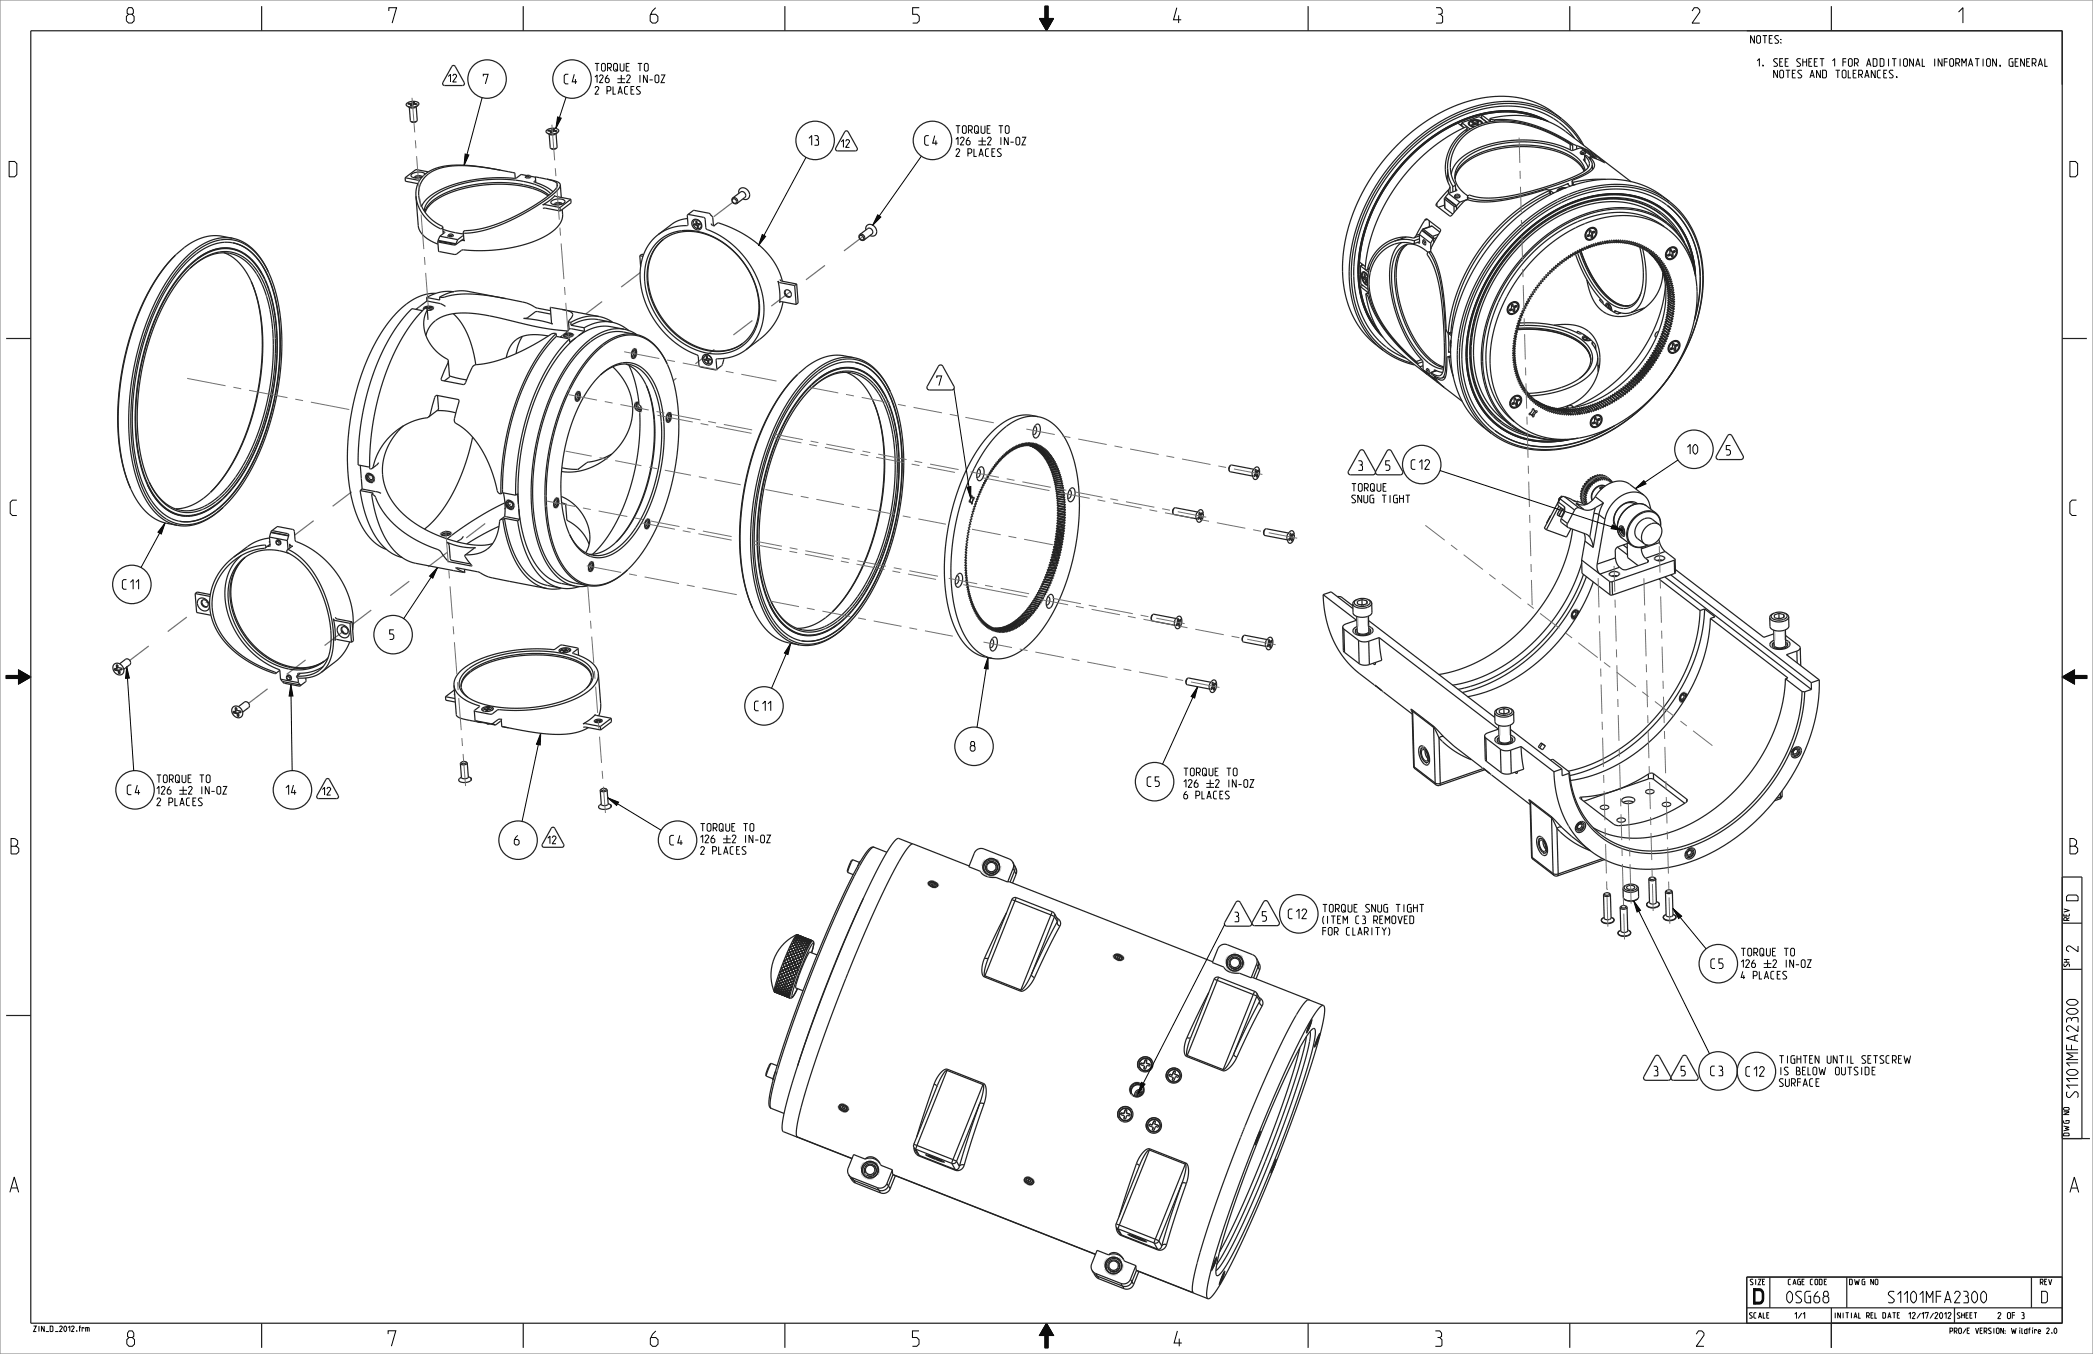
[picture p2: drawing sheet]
<svg xmlns="http://www.w3.org/2000/svg" width="864mm" height="559mm" viewBox="0 0 864 559" stroke-linecap="round" stroke-linejoin="round" font-family="sans-serif">
<defs><g id="words">
<g font-size="8.3">
<text x="52.2" y="9.5">8</text>
<text x="160.5" y="9.5">7</text>
<text x="268.3" y="9.5">6</text>
<text x="376.4" y="9.5">5</text>
<text x="484.2" y="9.5">4</text>
<text x="592.3" y="9.5">3</text>
<text x="698.2" y="9.5">2</text>
<text x="807.5" y="9.5">1</text>
<text x="3.8" y="73">D</text>
<text x="854.1" y="73">D</text>
<text x="4.2" y="212.8">C</text>
<text x="854.1" y="212.7">C</text>
<text x="4.6" y="352.4">B</text>
<text x="854.1" y="352.4">B</text>
<text x="4.1" y="492.1">A</text>
<text x="854.1" y="492.1">A</text>
<text x="723.6" y="538.2">D</text>
<text x="52.3" y="555.6">8</text>
<text x="160.2" y="555.6">7</text>
<text x="268.3" y="555.6">6</text>
<text x="376.3" y="555.6">5</text>
<text x="484.5" y="555.6">4</text>
<text x="592" y="555.6">3</text>
<text x="699.9" y="555.6">2</text>
</g>
<g font-size="6.2">
<text x="857.4" y="371.2" transform="rotate(-90 857.4 371.2)">D</text>
<text x="857.4" y="392.8" transform="rotate(-90 857.4 392.8)">2</text>
<text x="857.4" y="455.7" transform="rotate(-90 857.4 455.7)">S1101MFA2300</text>
<text x="736.8" y="537.7">0SG68</text>
<text x="777.8" y="537.7">S1101MFA2300</text>
<text x="842.7" y="537.7">D</text>
</g>
<g font-size="5.2">
<text x="199.4" y="34.6">7</text>
<text x="232.8" y="34.6">C4</text>
<text x="333.8" y="59.9">13</text>
<text x="381.5" y="59.9">C4</text>
<text x="386.5" y="159.1">7</text>
<text x="696.2" y="187.4">10</text>
<text x="712.3" y="187.8">5</text>
<text x="560.5" y="194.1">3</text>
<text x="571.8" y="194.1">5</text>
<text x="582.3" y="193.7">C12</text>
<text x="50.5" y="243.2">C11</text>
<text x="160.8" y="263.9">5</text>
<text x="311.3" y="293.3">C11</text>
<text x="400.3" y="310">8</text>
<text x="52.5" y="328">C4</text>
<text x="118" y="328">14</text>
<text x="473.3" y="324.6">C5</text>
<text x="212.2" y="348.7">6</text>
<text x="276.4" y="348.7">C4</text>
<text x="509.4" y="380.4">3</text>
<text x="520.8" y="380.2">5</text>
<text x="531.6" y="379.1">C12</text>
<text x="705.9" y="399.7">C5</text>
<text x="705.8" y="444">C3</text>
<text x="682.4" y="444">3</text>
<text x="693.6" y="444">5</text>
<text x="720.4" y="444.2">C12</text>
</g>
<g font-size="4.1">
<text x="722.3" y="17.9">NOTES:</text>
<text x="245.5" y="29.3">TORQUE TO</text>
<text x="723.7" y="27.4">1.</text>
<text x="731.8" y="27.4">SEE SHEET 1 FOR ADDITIONAL INFORMATION, GENERAL</text>
<text x="185" y="33.8">12</text>
<text x="731.8" y="32.1">NOTES AND TOLERANCES.</text>
<text x="245.5" y="38.9">2 PLACES</text>
<text x="394.4" y="55">TORQUE TO</text>
<text x="347.1" y="60.8">12</text>
<text x="394.4" y="64.6">2 PLACES</text>
<text x="557.8" y="202.8">TORQUE</text>
<text x="557.8" y="207.5">SNUG TIGHT</text>
<text x="64.7" y="323">TORQUE TO</text>
<text x="488.4" y="320.2">TORQUE TO</text>
<text x="133" y="328.1">12</text>
<text x="488.4" y="329.7">6 PLACES</text>
<text x="64.7" y="332.5">2 PLACES</text>
<text x="289" y="343.1">TORQUE TO</text>
<text x="226" y="348.2">12</text>
<text x="289" y="352.6">2 PLACES</text>
<text x="545.8" y="376.4">TORQUE SNUG TIGHT</text>
<text x="545.8" y="381.2">(ITEM C3 REMOVED</text>
<text x="545.8" y="386">FOR CLARITY)</text>
<text x="718.4" y="394.5">TORQUE TO</text>
<text x="718.4" y="404">4 PLACES</text>
<text x="734.2" y="438.8">TIGHTEN UNTIL SETSCREW</text>
<text x="734.2" y="443.6">IS BELOW OUTSIDE</text>
<text x="734.2" y="448.4">SURFACE</text>
</g>
<g font-size="3.3">
<text x="740" y="544.2">1/1</text>
<text x="824.3" y="544.2">2 OF 3</text>
</g>
<g font-size="3">
<text x="853.8" y="379.9" transform="rotate(-90 853.8 379.9)">REV</text>
<text x="853.9" y="398.9" transform="rotate(-90 853.9 398.9)">SH</text>
<text x="853.8" y="468.8" transform="rotate(-90 853.8 468.8)">DWG NO</text>
<text x="722" y="530.2">SIZE</text>
<text x="738.1" y="530.2">CAGE CODE</text>
<text x="763.1" y="530.2">DWG NO</text>
<text x="841.9" y="530.2">REV</text>
<text x="721.9" y="544">SCALE</text>
<text x="756.8" y="544">INITIAL REL DATE 12/17/2012</text>
<text x="807.6" y="544">SHEET</text>
<text x="13.8" y="549.5">ZIN_D_2012.frm</text>
<text x="803.2" y="550.4">PRO/E VERSION:Wildfire 2.0</text>
</g>
</g></defs>
<g fill="none" stroke="#000" stroke-width=".41">
<path d="M431.2 2.5h1.2v5.1h2.3l-2.9 5.1-2.9-5.1h2.3zM198.9 40.3l-7.4 28.1M230.1 48.3l1.5 .5-2.3 4.2zM233.5 40.2l-4.2 12.8M394.4 57.5l.9-.9v3.2M396.2 57.3l.5-.7h.6l.5 .5v.4l-1.6 2.3h1.6M399.8 56.6a2.08 2.08 0 0 0-.7 3.2h.7l.5-.4v-1l-.5-.4h-1M403.7 58.2h3.2M403.7 59.8h3.2M405.3 56.6v3.2M407.4 57.3l.4-.7h.7l.5 .5v.4l-1.6 2.3h1.6M413 56.6v3.2"/>
<path d="M416 56.6v3.2l-1.6-3.2v3.2M416.9 58.7h1.4M419.2 57.1l.4-.5h.7l.5 .5v2.3l-.5 .4h-.7l-.4-.4zM421.7 56.6h1.6l-1.6 3.2h1.6M191.9 63.6l1.5 .4-1.9 4.4zM332.6 64.9l-19.6 36.5M380.2 64.4l-20.2 28.6M314.5 96.8l1.4 .8-2.9 3.8zM362.1 88.7l1.3 .9-3.4 3.4zM692.4 189.9l-17.6 11.8M68.1 215.8l-1.5 4.6-1.4-.8zM68.1 215.8l-9.9 18.4"/>
<path d="M674.8 201.7l3.5-3.3 .9 1.3zM180.5 234.2l-1.9 4.4-1.4-.8zM180.5 234.2l-13.9 21.1M2.5 278.8h5.1v-2.3l5.1 2.9-5.1 2.9v-2.3h-5.1zM52.3 275.2l1.1 4.7-1.6 .1zM52.3 275.2l2.9 42.9M326.3 265.4l-1.2 4.7-1.4-.6zM326.3 265.4l-8 18.6M407.7 271.3v4.8l-1.6-.2zM407.7 271.3l-4.6 28.9M850.9 279.4l5.1-2.9v2.3h5.1v1.2h-5.1v2.3zM120 282.5l.9 4.7-1.6 .1z"/>
<path d="M120 282.5l.5 35.5M494.2 283.4l-1.3 4.7-1.4-.7zM494.2 283.4l-14.5 32M223.1 302.6l-.2 4.9-1.6-.4zM223.1 302.6l-7.7 36.4M64.7 325.5l.9-.9v3.1M66.5 325.3l.5-.7h.6l.5 .4v.5l-1.6 2.2h1.6M70.1 324.6a2.08 2.08 0 0 0-.7 3.1h.7l.5-.4v-.9l-.5-.5h-1M74 326.2h3.2M74 327.7h3.2M75.6 324.6v3.1M77.7 325.3l.4-.7h.7l.5 .4v.5l-1.6 2.2h1.6"/>
<path d="M83.3 324.6v3.1M86.3 324.6v3.1l-1.6-3.1v3.1M87.2 326.6h1.4M89.9 324.6h.7l.5 .4v2.3l-.5 .4h-.7l-.4-.4v-2.3zM92 324.6h1.6l-1.6 3.1h1.6M250.8 329.3l4.4 1.7-.8 1.4zM250.8 329.3l22 13.3M674.1 371.8l2.8 3.9-1.4 .7zM674.1 371.8l31.3 63.1M690.2 374.9l3.7 3.2-1.3 1zM690.2 374.9l13.8 16.7M851.5 457.4l.3-.3h1.6l.4 .8-.4 .3h-1.6z"/>
<path d="M774 527.9l.8 .4v1.6l-.3 .3-.8-.3v-1.6zM431.8 546.1l2.9 5.1h-2.3v5.1h-1.2v-5.1h-2.3z"/>
</g>
<g fill="#000">
<path d="M431.2 2.5h1.2v5.1h2.3l-2.9 5.1-2.9-5.1h2.3zM230.1 48.3l1.5 .5-2.3 4.2zM191.9 63.6l1.5 .4-1.9 4.4zM362.1 88.7l1.3 .9-3.4 3.4zM314.5 96.8l1.4 .8-2.9 3.8zM68.1 215.8l-1.5 4.6-1.4-.8zM674.8 201.7l3.5-3.3 .9 1.3zM180.5 234.2l-1.9 4.4-1.4-.8zM52.3 275.2l1.1 4.7-1.6 .1zM326.3 265.4l-1.2 4.7-1.4-.6zM407.7 271.3v4.8l-1.6-.2zM850.9 279.4l5.1-2.9v2.3h5.1v1.2h-5.1v2.3z"/>
<path d="M2.5 278.8h5.1v-2.3l5.1 2.9-5.1 2.9v-2.3h-5.1zM120 282.5l.9 4.7-1.6 .1zM494.2 283.4l-1.3 4.7-1.4-.7zM223.1 302.6l-.2 4.9-1.6-.4zM250.8 329.3l4.4 1.7-.8 1.4zM674.1 371.8l2.8 3.9-1.4 .7zM690.2 374.9l3.7 3.2-1.3 1zM431.8 546.1l2.9 5.1h-2.3v5.1h-1.2v-5.1h-2.3z"/>
</g>
<g fill="none" stroke="#222" stroke-width=".51">
<path d="M12.7 12.7h838.2v533.4h-838.2zM107.9 2.5v10.2M215.9 2.5v10.2M323.8 2.5v10.2M539.8 2.5v10.2M647.7 2.5v10.2M755.6 2.5v10.2M186.6 27.2l.8-.1 .4 .3 3.7 6.7-.2 1-7.9 .2-.7-.4v-.8zM348.7 54.2l.8-.1 .5 .3 3.7 6.7-.2 1-7.9 .2-.7-.4-.1-.8zM2.5 139.7h10.2M850.9 139.7h10.2M134.7 321.5l.8-.1 .4 .3 3.7 6.7-.2 1-7.9 .2-.7-.4v-.8z"/>
<path d="M227.6 341.6l.8-.2 .5 .4 3.7 6.7-.2 1-7.9 .2-.7-.4v-.8zM850.9 361.9h8.1v108M850.9 381h8.1M2.5 419.1h10.2M850.9 400h8.1M850.9 469.9h11.4M357.3 483.8h.1M720.7 539.8h130.2M730.2 527v12.8M755.6 539.8v16.5M762 527v12.8M806.4 539.8v6.3"/>
<path d="M838.2 527v12.8M850.9 527h-130.2v19.1M107.9 546.1v10.2M215.9 546.1v10.2M323.8 546.1v10.2M539.8 546.1v10.2M647.7 546.1v10.2"/>
<circle cx="201" cy="32.6" r="7.9"/>
<circle cx="236" cy="32.6" r="7.9"/>
<circle cx="336.3" cy="58" r="7.9"/>
<circle cx="384.7" cy="58" r="7.9"/>
<circle cx="698.9" cy="185.4" r="7.9"/>
<circle cx="54.4" cy="241.2" r="7.9"/>
<circle cx="162.2" cy="261.9" r="7.9"/>
<circle cx="315.2" cy="291.3" r="7.9"/>
<circle cx="401.9" cy="308" r="7.9"/>
<circle cx="55.7" cy="326" r="7.9"/>
<circle cx="120.7" cy="326" r="7.9"/>
<circle cx="476.4" cy="322.6" r="7.9"/>
<circle cx="213.8" cy="346.7" r="7.9"/>
<circle cx="279.6" cy="346.7" r="7.9"/>
<circle cx="709" cy="397.7" r="7.9"/>
<circle cx="708.9" cy="442" r="7.9"/>
<circle cx="359" cy="482.8" r="1.94"/>
<circle cx="359.1" cy="482.9" r="2.41"/>
</g>
<path d="M0 0h863.6v558.8h-863.6z" fill="none" stroke="#7d7d7d" stroke-width=".41"/>
<path d="M302.3 83.5l-8.2 6.2M356.1 97.6l-27.3 20.7M264.1 112.5l-22.4 17.1M326.1 120.4l-48.3 36.7M121.6 220.9l31.5-24M145.3 257.7l65.5-49.7M53.5 272.6l32-24.3M102.6 290.2l40.6-30.8" fill="none" stroke="#717171" stroke-width=".51" stroke-dasharray="9.8 9.8" stroke-linecap="butt"/>
<g fill="none" stroke="#c3c3c3" stroke-width=".41">
<path d="M357.1 482.9h.1M357.1 482.9v.1M357.1 482.7v.2M357.1 482.6v.1M357.1 482.4v.3M357.1 482.4h.1M357.2 482.3l-.1 .1M357.2 482.1h.1M357.2 482.1l-.1 .3M357.3 483.7h.1M357.4 483.8l.2 .3M357.4 481.7h.1"/>
<path d="M357.6 484.1h.1M357.6 484.1l.3 .3M357.7 481.4l-.3 .3M357.7 481.4h.1M357.9 484.4h.1M357.9 484.4l.3 .2M357.9 481.3l-.2 .1M358.2 484.6h.1M358.2 484.6l.4 .1M358.6 484.7h.1M358.6 484.7h.4M359 484.7h.1"/>
<path d="M359.1 480.9h.1M359.1 480.9h.4M359.5 480.9h.1M359.5 480.9l.4 .2M359.9 481.1h.1M359.9 481.1l.3 .2M360.2 481.3h.1M360.2 481.3l.3 .2M360.2 481.3l.2 .1M360.4 484.2l-.2 .1M360.4 484.2h.1M360.5 481.5v.1"/>
<path d="M360.5 481.6h.1M360.5 481.6l.2 .3M360.6 483.9l-.2 .3M360.8 483.5h.1M360.9 483.3h.1M360.9 483.2l-.1 .3M360.9 483.2h.1M360.9 482.6l.1 .1M361 483l-.1 .2M361 483h.1M361 482.7h.1M361 482.7v.3"/>
</g>
<!-- layer: 003_AXES_OTHER -->
<path d="M356.9 484l.1 .2M361.1 481.7l.1 .1" fill="none" stroke="#222" stroke-width=".51"/>
<!-- layer: 006_GEOM_COPY -->
<g fill="none" stroke="#222" stroke-width=".51">
<path d="M603.2 50.6v1.4l.9 .7M603.2 50.6l3.4 2.7M605.3 53.7l.3 .2M611.6 51l-.4-1-1.6-.6-1.9 .1-1.6 .8-.3 .6 .4 .7 2.1 .7M613.5 50.5l-3.1-2.4-7.2 2.5M647.9 59.6a50 50 0 0 0-29.9-9.2 19.8 19.8 0 0 0-19.4 16.4l.1 4.8 .7 2.2 1.1 2.3M647.9 59.6l1 .3M647.9 59.6v2.3M648.9 59.9l-.1-.1a53 53 0 0 0-31.6-9.9 20.2 20.2 0 0 0-19.9 19.2v.5M648.9 59.9v2.2M597.3 69.6l.6 3.8 1.5 3.4M597.3 69.6l.1 5.4"/>
<path d="M597.6 79.8l-1.3 1.5M597.6 79.8l4.7 3.6M599.4 76.8l.1 2.4M600.5 76.1l-.4 .7h-.7M600.5 76.1l.1 2.7M600.6 77.8l.5 .6M601.1 78.4l-.2 .3-3.3 1.1M601.1 78.4v.2M639.5 80l.3 .1M639.7 78.7l.1 1.4M639.7 78.7l1.4 1.1M646.3 77.5l-2.8 .3-.9 .6-.2 .7"/>
<path d="M647.1 75.7l-.2 .4 1.1 .8M647.1 75.7l-3.8 1.5-4.2 1.3 .6 .2M647.1 75.7v.6M648.9 62.1h-.5a49.1 49.1 0 0 0-42.7 1.1 12.7 12.7 0 0 0-6.9 8.8M652.2 61l-3.3 1.1M652.2 61l4.6 3.6M652.2 61l1.3 .5 4.7 3.6M652.6 62.4l-.5 .5M653.6 65.7l-.2 .2 1.9 3.3M653.6 65.7v.5M653.6 70.7a19 19 0 0 0-13.1-8.7 44.9 44.9 0 0 0-34.8 4.4l-2 1.7-1.7 1.8-1.1 2-.5 1.9M653.7 62.3l.6 .6"/>
<path d="M653.7 62.3l-1.1 .1M653.7 62.3l.1 .4-.6 .2-.7-.2 .1-.3M653.8 61.8l.8 .1 4 3.2M653.8 70.6l-.9-1.9-1.4-1.7a25.1 25.1 0 0 0-14.6-6.4 45.9 45.9 0 0 0-30.8 4.9 10.7 10.7 0 0 0-5.8 8.1M653.8 64.1l1.1 .3 .9 1.1 .9 1.3 .3 1.1M653.8 64.1l.1 .1M653.8 64.1l.1 2.5M653.9 64.2l1.3 1.6 .6 1.4-.1 1.2-.9 1.3-3.8 2.5-7.7 3.1a92.6 92.6 0 0 1-30.1 6.4l-4-.4-2.8-.8-.6 .3-.3 .5M653.9 64.2v2.4M653.9 65.6l-.3 .1M654.1 70.4l-.8-2.2-1.3-1.9a22.4 22.4 0 0 0-13.4-6.7 46.6 46.6 0 0 0-32.5 4.5 10.5 10.5 0 0 0-5.8 8.8l.4 2.1 1 2.1 1.7 1.9 2.3 1.9M654.3 62.9l-1.1 .5-1.1-.5"/>
<path d="M654.3 62.9l-.2 .6-.9 .3-.9-.3-.2-.6M656.8 64.6l-1.3 .4M656.8 64.6l1.4 .5M657 67.9a5.9 5.9 0 0 1-4.3 4.3l-5.8 2.5-8.6 3a81.4 81.4 0 0 1-27.5 4.9l-5.1-1M657 67.9l.1 2.1M658.2 65.1v.3M658.2 65.4h.1M658.6 65.1l-.4 .3M658.6 65.1v.5M271.3 99.9a18.8 18.8 0 0 1 20.7-3.2 33.5 33.5 0 0 1 21.1 34.5l-.8 3.1a17.4 17.4 0 0 1-22 11.1 33.5 33.5 0 0 1-24.1-35.2 18.5 18.5 0 0 1 5.1-10.3zM271.6 96.8a22 22 0 0 0-6.9 22.3 39.1 39.1 0 0 0 23.3 27.8l.4 3.9 .4 .5 6.8 1.3M273.7 98.8a19.8 19.8 0 0 1 21.3-.6 32.1 32.1 0 0 1 17.6 33.5l-.9 2.9-1.4 2.9-1.8 2.3-2.1 2"/>
<path d="M273.7 98.8l-2.8 2.8-2 3.1-1.4 4-.5 4.2a32.8 32.8 0 0 0 26.1 32 17.6 17.6 0 0 0 12.5-2.6l.8-.5M273.7 98.8l-2.3 2.3-1.8 2.7-1.3 3.1-.8 3.5a32.6 32.6 0 0 0 26 34.3 17.6 17.6 0 0 0 12.9-2.9M283.7 90.2l-2.8 .5-2.4 1-6.9 5.1M283.8 88.6l2.5-1.8 6.2 1.2 .7 .7M283.8 88.6l-.1 4.4-3.6 .3-3.1 .7-2.8 1.2-2.6 1.6M283.8 88.6l6.8 1.2 .4 .7 .2 3.6 .5 .6a36.9 36.9 0 0 1 23.5 35 19.8 19.8 0 0 1-7.5 14.7M285.9 90.9l1.4-.4 1.5 .9 .8 1.7-.6 1.5-1.4 .3-1.4-.9-.8-1.7zM286.4 91.1l1.2-.3 1.2 .7 .6 1.4-.5 1.2-1.1 .2-1.2-.7-.6-1.3zM286.4 92.8l1.3 .2M286.6 92.4v.2M286.6 92.6l-.2 .2M286.6 92.6l1.3 .3"/>
<path d="M287.2 92.5l-.8-.1v.4M287.2 92.5l-.1-1.3 .4 .1 .1 .9 1.2 .2 .1 .4-.9-.1M287.4 91.2l-.2 1.3M287.7 93v.9M287.9 92.9l-.2 .1M287.9 92.9v.9M287.9 93.8l-.2 .1M287.9 93.8h.2M288 92.7l.1 1.3-.4-.1M288.9 92.6l-.9 .1M293.2 88.7h.2M293.2 88.7v.1"/>
<path d="M293.2 88.8v.1M293.4 88.7l-.2 .2M293.4 88.7l.7 1 .3 3.4M293.5 92.3l.2 .5 .7 .4M294.4 93.1v.1M294.4 93.2h.1M294.5 93.2l.3 .1M294.5 93.2l1.9-1.2a41.9 41.9 0 0 1 24.2 18.1l1.3 3.1 .9 2.9M596 82l.2 3.9M596 82l.1 .2M596.1 82.2l.1 3.7M596.1 82.2l3.8 2.9"/>
<path d="M596.2 85.9l3.2 2.5M596.3 81.6l-.3 .4M596.3 81.3l.1 .3M596.3 81.3l4.7 3.6M596.4 81.6h-.1M596.4 81.6l4.6 3.6M599.9 85.1l1.1 .1M599.9 85.1l.1 2.6M600.7 80.3l-.5 .6M601 84.9v1.6M601 85.2h.1M601.9 80.3h-1.2"/>
<path d="M601.9 80.3v.4l-.6 .2-.6-.2v-.4M601.9 80.3l.5 .5M602.3 83.4l-1.3 1.5M602.4 80.8l-.2 .6-.9 .3-.9-.2-.2-.6M602.4 80.8l-1.1 .6-1.1-.5M605.5 81.3l.2 .3M605.5 81.3v1.2M605.5 82.3l-3.2 1.1M605.7 81.6v.9M639.8 80.1l.3 .2M264 105.5l.3 4.5M264 105.5l1.3 .3"/>
<path d="M265.6 105.1l-.8-.2-.8 .6M321.9 115.3l.6 .7 6.2 1.2M324.2 119.7l-.2 .9 .4 1.1 .9 .7h.9M324.2 119.7l-.5 1 .4 1.2 1.1 .8 1-.3M324.2 119.7h1l.9 .7 .4 1-.3 1M327.9 117.8l-6.2-1.2-.7-.7 .7 4.6v4.4l.6-.5 6.2 1.2M327.9 117.8l.6 7.8M328.7 117.2l-.8 .6M328.7 117.2l.6 7.8-.8 .6M323.1 124.6l-.5 2.3a25.2 25.2 0 0 1-9.2 13.1l-5.7 4.4M625.9 135.5l3-.1a36.9 36.9 0 0 1 23.8 6.3 9.2 9.2 0 0 1 3.7 6.6M626 134.5a41.3 41.3 0 0 1 26.6 5.7 8.5 8.5 0 0 1 3.3 11.6l-1.4 1.9-2.5 2.3"/>
<path d="M626.2 133.4a55.8 55.8 0 0 1 25.9 4.4l.6-.1M626.4 136.1a39.3 39.3 0 0 1 25.4 5.4l1.1 .8M626.4 135.9a39.3 39.3 0 0 1 25.2 5.4l1.3 1M654 138.4l-1.1 .8 .4 .9 1.4 .5 1.8-.2M654.3 138.8l-.9 .7 .4 .9M654.3 138.8h.1M654.3 138.8l-.8 .6 .3 .8 1.2 .3 1.4-.2M654.5 138.8h-.2M654.5 139l-.4 .1 .8 .6M654.5 139v.3M654.5 139l.6 .4M654.5 139.3l-.1 .1"/>
<path d="M654.5 139.3l.6 .4M654.9 139.7l-.8 .3 .2 .2 1.2-.4 .8 .3M654.9 139.7v.3M655.1 139.4v.3M655.2 139.4h-.1M655.5 139.6l-.4 .1M655.7 139.7l.5 .5M290.2 146.7l1.4-.4 1.6 .9 .7 1.7-.5 1.5-1.5 .3-1.4-.9-.7-1.7zM290.7 146.9l1.2-.3 1.2 .7 .6 1.4-.4 1.2-1.1 .2-1.3-.7-.6-1.4zM290.8 148.6l1.2 .2M290.9 148.2l.1 .2M291 148.4l-.2 .2"/>
<path d="M291 148.4l1.2 .3M291.6 148.3l-.9-.2 .1 .5M291.6 148.3l-.1-1.3 .4 .1v.9l1.3 .2v.4l-.8-.1M291.7 147l-.1 1.3M292 148.8l.1 .9M292.2 148.7l-.2 .1M292.2 148.7l.1 .9M292.3 149.6l-.2 .1M292.3 149.6h.2M292.4 148.5l.1 1.3-.4-.1M293.2 148.4l-.8 .1M298.6 147.9l-.7 2.9-2.3 1.8"/>
<path d="M307.7 144.4l-2.5 1.6-2.9 1.2-3.1 .7-3.5 .2-.1 4.5M652 156l-.3 .2M652 156l-4.3 2.5-4.9 1.9-5.7 1.3-6.5 .7M652.9 142.3l2.5 3 1 3.2M652.9 142.3l2.4 2.8 1 3.2M656.3 148.3h.1M656.3 148.3l.1 .2M656.4 148.3l-.3 2-.8 1.9-1.4 2-1.9 1.8M657.1 141.3l-.3 .4 1.8 2.9 .6 2.9M657.1 141.3v.9M657.3 141.3h-.2M659.2 147.5a12.8 12.8 0 0 1-7.8 10.6 48.1 48.1 0 0 1-19.8 5.3"/>
<path d="M659.2 147.5l.2 5.9M111.7 219.8l-.5 1.9M111.7 219.8l7.4 1.4M111.9 219.6h.1M111.9 219.6l-.2 .2M111.9 219.6l7.3 1.5M112.1 219.1l2.4-1.8 6.4 1.2 .5 .7 .3 3.6 .5 .7a36.7 36.7 0 0 1 23.4 35.5l-.1 1M112.1 219.1l-.2 .5M112.1 219.1l6.5 1.1 .6 .8M96.4 229.9a23.5 23.5 0 0 0-9.4 24M99.7 229.2a21.7 21.7 0 0 0-5.9 23.1 37.5 37.5 0 0 0 21.6 24.4M101.2 230l-2.1 2.2-1.5 2.3-1.1 2.5-.9 3.3a32.5 32.5 0 0 0 21.3 34 19.2 19.2 0 0 0 16.9-1.4"/>
<path d="M101.2 230a19.3 19.3 0 0 0-6.8 19.5 32.8 32.8 0 0 0 26.2 26.8l3.9 .1 3.3-.5 3.4-1.3 2.7-1.8M101.2 230a20.7 20.7 0 0 0-5.3 21.9 32.4 32.4 0 0 0 26.4 23.9h3.3l2.7-.4 3-1.1 2.6-1.5M109.4 226.2l-4 .7-3.1 1-3.4 1.8-3.2 2.3a22.5 22.5 0 0 0-1.4 33.6 46.3 46.3 0 0 0 19.1 11.8l.3 .6M109.4 226.2l.3-.8-.4-.5-4.4 .8-4.5 1.7-4 2.5M111.2 221.7l.2 3.6-1.1 .2M111.2 221.7l7.4 1.4M111.2 222.1l-3.7 .7-3 1.3-8.1 5.8M111.3 223.6h-.4l.5 .2M111.3 224.7l-1.9 1.5M111.4 224.9h-.3M114.1 223.1l-.2 .6 .2 .7 .7 .5 .6-.1M114.1 223.1l.8-.3 .7 .5 .3 .9-.5 .6"/>
<path d="M114.1 223.1l.7-.1 .6 .4 .3 .8-.3 .6M118.6 223.1l.3 3.6M118.6 226.9l-.3 .6 .3 .6a32.4 32.4 0 0 1 15 19.1l1.2 3.6a36.5 36.5 0 0 1 1.1 19l-1.8 4.3-2.9 2.9-3.8 1.7-5 .4M118.6 226.9l.4-.1a29 29 0 0 1 13.6 15.3 46.7 46.7 0 0 1 4.2 28.4l-1.8 4.4-2.4 2.6M119.1 221.2l-.5 1.9M119.2 221v.1M119.2 221.1l-.1 .1M119.3 228.4l-5-1.3-4.8-.1-4.4 .9-3.9 2.1M119.7 226.1l-.2-1.6 .4 .6 .9 .4-2.2 1.4M80.5 245l.6 7.8 5.9 1.1M80.5 245l6.2 1.1M80.5 245l.9-.7 5.4 1.1"/>
<path d="M82 247.3l.8-.5h.9l1.8 1.1 .9 2.1-.1 1-.6 .7-.7 .4h-1l-1.7-1.1-.9-2zM83.6 247.6l-.3 1 .4 1 1 .7h.9M83.6 247.6l-.6 .9 .4 1.3 1.2 .8 1-.3M83.6 247.6h1l.9 .7 .4 1-.3 1M87 253.9a33.2 33.2 0 0 0 18.7 21l4.4 1.9 3.6 1.2M138.4 254.7l.6 .7 6.3 1.2M139.7 258.4l.8-.5h.9l1.8 1.1 .9 2.1-.1 1-.5 .7-.8 .4h-1l-1.7-1.1-.9-2zM141.3 258.7l-.3 1 .5 1 .9 .7h.9M141.3 258.7l-.6 1 .5 1.2 1.1 .8 1-.3M141.3 258.7h1l.9 .7 .4 1-.3 1M144.4 257.3l-6.2-1.2-.6-.7 .7 4.5v4.4l.5-.4 6.2 1.2M144.4 257.3l.6 7.8"/>
<path d="M145.3 256.6l.6 7.8-.9 .7M145.3 256.6l-.9 .7M115.3 276.8h.2M115.4 276.7l-1.7 1.3M115.4 276.7l.1 .1M115.5 276.8l.3 3.5M118.5 278.9l-.3 .6 .3 .7 .6 .5 .7-.1M118.5 278.9l.7-.3 .8 .5 .2 .9-.4 .6M118.5 278.9l.6-.1 .7 .4 .3 .8-.3 .6M123 279.8l.1 1.9M123.7 277.9v.2M124 277.9l-1.6 1.2"/>
<path d="M124 277.9h-1l-.1 .8M126.2 279.8v1.5l-2.4 1.8M132.6 277.5l-2.4 1.4-2.9 .8-4.1 .2-.7-.4-.1-.4M133.3 275.1l-4.3 2-5 .8M135.4 271.5l-1.5 1.3M144.3 264.9l-1.8 3.6-2.1 2.7-7.8 6.3M115.8 280.3l.7 1 7.3 1.4M115.8 280.3l7.3 1.4M116.7 281.3l.6 .7 6.5 1.1M123.1 281.7l.7 1M123.8 282.7l.2-.2-.2 .6"/>
<circle cx="114.6" cy="224" r=".64"/>
<circle cx="118.9" cy="279.8" r=".64"/>
</g>
<!-- layer: 00_ASSEMBLY_MEMBERS -->
<g fill="none" stroke="#222" stroke-width=".51">
<path d="M168 42.5l-.4 .7 .5 .7M168.1 42.5h-.1M168.1 42.5l1.6-.6h2l1.1 .7-.4 .9M168.6 42.6l-.4 .3 1.6 .3 .1 .6M168.6 42.6v.4M168.6 42.6l1 .2M168.9 44.3l.6 5.8M169.6 42.8v.4M170.5 42l-.9 .8M170.5 42l.7 .2-2 1.4 .7 .2M170.5 42l.2 1.2M170.6 42.6l1.6 .3-.4 .3-.9-.2-1 .8"/>
<path d="M170.7 43.2h.1M171.7 44.1l.5 5.5-.2 .4M172 50l-1.3 .3-1.2-.2M172 50l-1.2 .5-1.3-.4M172.4 43.5l-2.1 .7-2.2-.3M172.4 43.5l-1.1 .9-1 .2-.9-.1-1.3-.6M226.3 53.7l-.4 .3 1.6 .3 .1 .6M226.3 53.7v.4M226.3 53.7l1 .2M226.6 55.4l.6 5.8M227.3 53.9v.4M228.2 53.1l-.9 .8"/>
<path d="M228.2 53.1l.7 .2-2 1.4 .7 .2M228.2 53.1l.2 1.2M228.3 53.7l1.6 .3-.4 .3-.9-.2-1 .8M228.4 54.3h.1M229.4 55.2l.5 5.5-.2 .4M230.1 54.6l-2.1 .7-2.2-.3M230.1 54.6l-1 .8-1 .3-1-.1-1.3-.6M230.1 54.6l.5-.6-.4-.6-2.4-.5-2.2 .8-.3 .7 .5 .6M601.6 50.8a72.3 72.3 0 0 0-40.7 57.3M601.6 50.8h.1M603.2 51.2l-.7 .3M603.2 51.3l-.6 .3"/>
<path d="M603.2 51.6l-.4 .2M604.1 52.8l-2.6-2a72.2 72.2 0 0 0-40.6 57.3M604.9 53.5a18.3 18.3 0 0 0-6.6 23.5M604.9 53.5v.9M605.3 52.9l-.2-.4a71 71 0 0 0-32.9 30.5 62.2 62.2 0 0 0-8.8 28.3h.6l.3-.5M605.3 52.9l-.4 .6M605.3 52.9l.1 1.2M611.3 46.9l-1.3 .3a71.4 71.4 0 0 0-47.3 48.5l-1.9 8.9-.5 8.6M611.3 46.9a36.8 36.8 0 0 1 27.8 3.4M611.3 47l-1.3 .3a71.3 71.3 0 0 0-47.2 48.4l-1.9 8.7-.5 8.8M611.3 47a37 37 0 0 1 27.5 3.2M611.3 47.1l-1.2 .3a71.1 71.1 0 0 0-47.2 48.5 49.8 49.8 0 0 0-2.3 17.4"/>
<path d="M611.3 47.1a37.2 37.2 0 0 1 26.7 2.8M611.3 47.2a37.4 37.4 0 0 1 26 2.4M611.3 47.2l-4.9 1.4-5 2M611.4 47.4a37.7 37.7 0 0 1 24.7 1.9M611.4 47.4v1.4M611.4 47.4l3.4 2.6v-1.1M611.4 48.5h-.3M611.4 48.5h.1M611.4 48.8h-.1M611.4 48.8l2.2 1.7M611.4 48.7h-.1M614.8 48.9a36.6 36.6 0 0 1 31.2 5.4l27.1 20.8"/>
<path d="M614.8 48.9l.1 .1M614.9 49l1.8 .4M614.9 49v1.2M616.7 49.4a51.9 51.9 0 0 1 30.7 9.1l1.2 .7M616.7 49.4v.6M635.8 49.1l-3.6-1.4-4.2-1-4-.5h-4.5l-4.2 .4-4.5 .9-4.3 1.3-4.9 2M643.4 50.6l-.1-.1a35.7 35.7 0 0 0-30-5.8 70.5 70.5 0 0 0-43.3 31.7 64.6 64.6 0 0 0-11.3 40.5 35.2 35.2 0 0 0 13.4 26.4l3.8 2.6 4.2 1.9M643.4 50.6h.1M643.4 50.6l3.3 3 3 3.4M644.2 48.9a37.7 37.7 0 0 0-32.4-5.9 74.1 74.1 0 0 0-45.4 35.9 63.7 63.7 0 0 0-9.2 41.6 36.5 36.5 0 0 0 13.5 24.1M644.2 48.9a33.6 33.6 0 0 1 9.2 11.1M644.2 48.9a38.6 38.6 0 0 0-36.6-7.6 75.4 75.4 0 0 0-45.5 38.3 62.1 62.1 0 0 0-7.3 40.7 36.2 36.2 0 0 0 13.2 22.2l2.7 2.1"/>
<path d="M648.6 59.2l1.9 .9M648.6 59.2v.4M652.4 59.1a34.2 34.2 0 0 0-34.1-16.2 66 66 0 0 0-41.8 23.4 71.4 71.4 0 0 0-18.8 50 36 36 0 0 0 19.6 31.6l5.3 2M167.2 73.4l.1 1.4 5.2 1M167.2 73.4l5.9 1.1M170.9 73.3v.1M174 73.2l-1.4-.2-1.4 .4M174.2 73l-1.3 1.8-.8 1.9-.5 4.3M174.2 73.1l-.5-.5-1.2-.1-1.1 .3-.5 .5M174.7 72.5l-.5 .5M174.7 72.5h.1M175.4 72l-.9-.8-2-.2-2 .5-.9 .8 .3 .7 1.2 .4 3.1-.3"/>
<path d="M176.7 70.9l-5.1-.9-4.4 3.4M206.6 70.2a64.4 64.4 0 0 0-23.5-1.6 15.7 15.7 0 0 0-8.4 3.9M206.6 70.3l5.8 1.1 .2 2.2M206.6 70.3a60.1 60.1 0 0 0-23.4-1.3 12.5 12.5 0 0 0-9.3 6l-.8 2.3-.4 2.6 .3 2.5 1 2.8 1.4 2.5 2 2.2 2.1 1.7 3.2 2.1M212.6 73.6h-.2a55.9 55.9 0 0 0-33.8 6.5l-2.8 2.3-1.8 2.7M216.8 73.1v.3M217.2 72.5l-.4 .6M217.2 72.5h.1M217.4 72.4l-.2 .1M217.4 72.4h1.1M217.4 72.4l-2.4-.4-2.4 1.6M218.5 72.4l.4 .3"/>
<path d="M218.5 72.4v.3l-.7 .2-.6-.1v-.3M218.9 72.7l2 .4M218.9 72.7l.1 .2M219 72.9l-1.1 .5-1.1-.3M219 72.9v.3M221 74.5l-.6 .6 4.5 1.8 3.3 2.3M221.1 75.4l-.2-2.4 6.2 1.3 2.4 1.1 .5 .8-.3 1.1-2.8 3a74.1 74.1 0 0 1-31.7 14.6l-3.4 .3-.6 .7M225.6 73.9l4.3 1.1 .9 .6 .4 .7M227.3 80l-2-1.7-2.5-1.3-6.4-2.1a56.5 56.5 0 0 0-35.5 4.8 10.1 10.1 0 0 0-5.9 7.3M229.7 61.1l-1.3 .3-1.2-.2M229.7 61.1l-1.2 .5-1.3-.4M231.2 76.3l-.1 .6a15.8 15.8 0 0 1-6 5.7 73.5 73.5 0 0 1-30.7 13.5l-2.9 .2-.3-.4"/>
<path d="M231.2 76.3l.4 5.2M597.3 72.2l-.4 1.5M597.6 78.4l-4.7 5.4M597.6 78.4v1.4M598.3 77l-.7 1.4M598.3 77v2.6M639.2 78.7l-.7-.4h-1.1a77.8 77.8 0 0 1-27.6 5l-4.2-.8-1 .2-5.5 6.1-.7 .4-5.8-4.3 .3-1.1M639.2 78.7a73.9 73.9 0 0 0-41.6 58.8M639.2 78.7l.1 1.1M639.3 79.8a72.3 72.3 0 0 0-40.6 57.3M639.3 79.8l.7 .5M648.7 74.8l.2 .3"/>
<path d="M648.7 74.8v1.9M648.9 75.1l.1 1.5M648.9 75.1l.2 .2M649.1 75.3v1.1l.9-.2M650.5 60.1l5 2M650.5 60.1l.1 1.4M655.5 62.1l1 .7M655.5 62.1v.5M656.1 64.9l1.7 .3 4.2 1.8M656.1 64.9l.1 1.1M656.1 64.9l1.7 2.6 .1 1.2-.5 1-2.3 1.8-6.1 2.8-.3 .5M656.5 62.8v.6"/>
<path d="M656.5 62.8l5.5 4.2M662 67v.1M662.5 74.1h-6.6l-6.8 1.2M96 98.3a20.8 20.8 0 0 1 14 12.4l.7 1.5M96 98.3l-2.8-.2-2.4 .1-5 1.5a36.5 36.5 0 0 0-15.3 13.9 110.4 110.4 0 0 0-17.4 59.8 66.3 66.3 0 0 0 7.5 33.6 19.1 19.1 0 0 0 12.6 9.8M96 98.3l-6.7-1.1-2.8 .2-2.6 .6-2.9 1.1-3 1.7-5.6 4.5M171.6 81a15.9 15.9 0 0 0 10.6 13.3l.5-.6M171.6 81l1 12.3 .5 1.6 1.2 1.8 1.6 1.5 4.8 2.6M180.6 99.7l6.5 1.4 1-.2M180.8 99.2v.3M180.8 99.2l7.3 1.4M180.8 99.5l-.2 .2"/>
<path d="M180.8 99.5l7.3 1.4M181.5 97.5l-.7 1.7M181.5 97.5l7.4 1.4M182.7 93.7l.2 2.7M182.7 94.6l3.9 1.2 4.6 .8M182.8 95.5l.7 .4-2 1.6M184.9 97.3v.4M185.3 96.8l-.4 .5M186.5 96.7l.5 .4M186.5 96.7l-1.2 .1M186.5 96.7v.3l-.6 .2-.6-.1v-.3M187 97.1l-1 .6-1.1-.4"/>
<path d="M187 97.1l.1 .4M188.9 98.9l-.8 1.7M191.1 98.7h.3M191.2 98.7l-3.1 2.2M191.2 95.9l.2 3.2 .4 .2-1.7 .1M191.3 97.3l-2.4 1.6M191.4 98.6l-.2 .1M224 86l.9-.1 6.3 1.2M226.1 80.9l-4.3-2.4a54.7 54.7 0 0 0-41.2 3.6l-3.4 2.7-1.8 2.8M226.5 80.6l-2.6-1.8-3.6-1.5a55.2 55.2 0 0 0-39.7 4.1 10.9 10.9 0 0 0-5.3 6.1M227.5 83l1.4-.7 2-.2 1.6 .3 .6 .8-.3 .5-.8 .5-2.4 .4-2-.5-.3-.5zM231.1 85.6l.1 1.5"/>
<path d="M231.7 84.3l-1.4-.2-1.4 .4M231.9 84.2h.1M231.9 84.2l-.5-.5-1.2-.1-1.2 .3-.4 .6M232 86.5l.1 1.9a10.1 10.1 0 0 1-6 8.4 61.1 61.1 0 0 1-35 6.3l-3.3 1.9-6.6-1.2-.3-.2-.3-3.9M232.7 83.8h.1M235.5 82.2l-6.2-1.2-.3-.3-2.2 2-2.9 1.9 .9-.2 6.3 1.2M235.5 82.2l-4.4 3.4M235.5 82.2l.1 1.5-4.4 3.4M575.3 99.5a17.1 17.1 0 0 0-11 15.5M579.1 97.8l-1 .7M580.3 97.8l-5 1.7M583.3 98.2l-4-.4-3.6 .7a17.3 17.3 0 0 0-11.4 12.3"/>
<path d="M583.4 99.4l.2 .6-.5 .6M583.4 99.4l-4-.6-4.1 .7M584.3 97.1l-1 1.1M585.6 96.8l.1 3.3-.2 .2M585.6 96.8l4.7 3.6M585.7 97.4l-2.4 .8M585.7 98.6l-2.3 .8M585.7 96.6l-1.4 .5M585.7 99.8l-2.5 .8M586.6 95.1l-1 1.7M586.6 95.1l4.7 3.5M586.9 95l-.3 .1"/>
<path d="M586.9 95l4.7 3.6M587 99.6l.4 1.2M587 99.6l.3-.1 .4 .5v.7l-.3 .1M587.1 94.5l-.2 .5M587.1 94.5l.2 .1M587.3 94.6l3.8 2.9M587.3 99l-.3 .6M587.3 99l.9 .9-.1 1.2M587.7 98.9l-.4 .1M587.8 90.9l1-.5 5.6 4.4-.2 .8-3.6 6.6-.1 1.7a40.9 40.9 0 0 1 5.2 18.8l1 13.2 .7 1.5M587.8 90.9l-3.5 6.2M589 90.5l-1.2 .4"/>
<path d="M589.7 91.1l.1 2.5M590.9 93.3l-3.8 1.2M590.9 93.3l-3.6 1.3M590.9 93.3l3.2 2.5M591.1 97.5l.5 1M591.3 98.6l-1 1.8M591.6 98.5v1.7M591.6 98.6h-.3M592.8 98.1l-1.2 .4M592.9 83.8v1.3M593.6 96.7l-2.5 .8M596 84.7l-2.5 .8"/>
<path d="M624.3 97.1a62.8 62.8 0 0 1 40.5-20.1 34.2 34.2 0 0 1 37.1 29.6 66.3 66.3 0 0 1-12.6 48.1 72.9 72.9 0 0 1-41 29.6 37 37 0 0 1-34.2-7.3 40.8 40.8 0 0 1-11.8-33.4 75.2 75.2 0 0 1 22-46.5zM644.1 85.5a72.5 72.5 0 0 0-39.1 58.5l-.1 3.5M644.1 85.5h.1M644.1 85.5a43.3 43.3 0 0 1 35.1-3.2 33 33 0 0 1 20.2 28.9l.2 3M644.1 85.5a43.6 43.6 0 0 1 35.1-3.1 32.9 32.9 0 0 1 20.2 28.5l.1 1.1M644.1 85.5a72.4 72.4 0 0 0-39.1 58.5v3.5M644.3 85.6a72.9 72.9 0 0 0-39 56.7l-.2 5.2M644.3 85.7h-.1M647.7 84.1l-3.4 1.5M647.7 84.1a40 40 0 0 1 35.3 .2 34 34 0 0 1 16.4 27.5M647.7 84.1l-3.4 1.6M647.7 84.1a39.9 39.9 0 0 1 35.2 .3 33.4 33.4 0 0 1 16.2 26.3"/>
<path d="M647.8 85.4a70.3 70.3 0 0 0-41.3 57.8l-.1 1.9a34.9 34.9 0 0 0 14.2 30.5l5.8 3 7.1 1.9M647.8 85.4h.1M647.8 85.4a38.9 38.9 0 0 1 34.5 .3l3.8 2.6 3.6 3.4 2.8 3.6 2.5 4.7M654.4 96.5v1.1l.4 .8 .8 .4 .9-.1M654.4 96.5h.1M654.4 96.5l.7-1.2 1-.8 1.1-.3 .9 .5 .4 .9-.1 1.2-.8 1.2-1.1 .7M655.1 94.8l1-.7 1.2-.3 .9 .4 .6 .8 .1 1.1-.5 1.3-.8 1-1.1 .6h-1.5l-.9-1v-1.6zM655.2 94.9l.9-.6 1-.2 .9 .3 .5 .8 .1 1-.4 1.1-1.7 1.5h-1.4l-.9-1 .1-1.5zM656.1 95v.6l.3 .3M656.4 95.9v-1l-.6 .2v1.6l-.9 .4v.6l1.6-.5M656.4 95.9l1.6-.6v.7M656.5 97.2l-.4-.3-1.2 .4"/>
<path d="M656.5 97.2v.9l.6-.2M656.8 96v1.7M656.8 96l.3 .3M656.8 97.7l-.3 .1M656.8 97.7l.3 .2M657.1 96.3v1.6M657.7 95.4v.3M657.7 95.7l-.9 .3M657.7 95.7l.3 .3M658 96l-.9 .3M663.7 99.9l.5 .4M664.6 99.8l.5 .4"/>
<path d="M665.5 99.8l.5 .4M666.4 99.8l.5 .4M667.3 99.8l.5 .4M668.2 99.8l.5 .4M669 99.9l.5 .4M684.7 88l.5 .4M684.7 88a35.4 35.4 0 0 0-32.3-4.1l-4.5 1.6a69.6 69.6 0 0 0-41.2 57.2 35.8 35.8 0 0 0 12.5 31.1M684.7 88l.2 .1M684.9 88.2a35.3 35.3 0 0 0-31.8-4.1 69.1 69.1 0 0 0-45.8 56.3l-.2 2.6M684.9 88.2l.3 .2M685.2 88.4l3.7 3.4 3.2 4M686.7 93.6a33.3 33.3 0 0 0-31.1-3.9 66 66 0 0 0-39.4 40.1 43.9 43.9 0 0 0 1.4 36 28.1 28.1 0 0 0 7.3 8.3"/>
<path d="M687.7 91.8a32.3 32.3 0 0 1 12 22.2M687.7 91.8a34.3 34.3 0 0 0-31.5-4.2 67.8 67.8 0 0 0-42.2 43.1 45.7 45.7 0 0 0 .3 32.8 29.8 29.8 0 0 0 9.2 12.1M687.7 91.8a34.6 34.6 0 0 0-34.7-6.7 67.9 67.9 0 0 0-43.4 47.3 42.4 42.4 0 0 0 3.1 32 29.3 29.3 0 0 0 7.6 8.7l3.2 2.5M687.9 84.8l-.3-.3a37.4 37.4 0 0 0-32.5-4.9l-5.4 1.7-5.5 2.3a75.9 75.9 0 0 0-40.9 58.9 39.9 39.9 0 0 0 11 33l2.3 2M687.9 84.8h.1M688 84.8h.1M688 84.8a37.2 37.2 0 0 1 13.5 29.1M688 84.8a37.2 37.2 0 0 1 13.6 29.3M688.8 83.1a38.7 38.7 0 0 0-34.4-5.3l-7.1 2.4a77.8 77.8 0 0 0-45.9 63l-.1 1.9a39.5 39.5 0 0 0 14 33.7M688.8 83.1a38.5 38.5 0 0 1 14 30.7 74.5 74.5 0 0 1-22.7 52 64.3 64.3 0 0 1-40.3 20 36.2 36.2 0 0 1-24.5-7M688.8 83.1l-2.8-2.1a40.2 40.2 0 0 0-37.4-4.4l-1.7 .6a77.4 77.4 0 0 0-48.3 64.8M72.4 105.3a82.4 82.4 0 0 0-20.1 38.2 101 101 0 0 0-.9 51.2l2.5 6.9"/>
<path d="M72.4 105.3a85 85 0 0 0-20 38.8 98.6 98.6 0 0 0-.1 53.2l1.6 4.3M78.1 111.1l3.2-2.8 3.1-2.1 3.1-1.4 3-.8 3.2-.2 2.7 .5 2.9 1.1 2.5 1.7 2.6 2.4 2.2 3 1.9 3.5 1.6 3.9 1.4 4.4 1.1 5.1 1 10.3a97.5 97.5 0 0 1-15.6 57.6l-4.7 5.9-5 4.4-5.1 2.8-2.5 .8-2.6 .3-2.4-.1-2.7-.6-4.4-2.4-3.8-4-3.3-5.7a66.3 66.3 0 0 1-4.7-32 96 96 0 0 1 16.8-50.6zM78.1 109.5a78.4 78.4 0 0 0-18.9 36.4 92.9 92.9 0 0 0-.3 49.3l1.9 4.7M78.1 109.5h.1M80.8 108.7l2.6-1.7 3.1-1.5 3-.9 2.5-.3 2.8 .3 2.6 .8 2.3 1.2 2.4 1.8 2.3 2.5 1.8 2.6 3.2 7 2.1 8.1 1.2 9.7a96.7 96.7 0 0 1-15.1 58.1l-3.3 4.3-3.4 3.6-3.5 2.8-3.7 2.2-3.7 1.2-3.5 .3-3.5-.6-3.2-1.4a22.6 22.6 0 0 1-8.3-9.9M80.8 108.7l-2.4 2M80.9 104.8a61.1 61.1 0 0 0-17.9 25.9 107.8 107.8 0 0 0-6.5 61 36.8 36.8 0 0 0 8.6 18.2l4.1 3.3 2.3 1.2 2.4 .7M81 104.8h-.1M81.1 106.9l-3 2.6M92.3 104.3l3.2 1.6a23.8 23.8 0 0 1 8.1 10.2 72.8 72.8 0 0 1 4.1 38.3 90 90 0 0 1-17.6 45.3l-3.2 3.4M96 100.2l-3.9-.2-3.6 .8-3.8 1.6-3.7 2.4M96 100.2h.1"/>
<path d="M96.1 100.2h.1M96.2 100.2a19.3 19.3 0 0 1 12.9 11.1 70.9 70.9 0 0 1 6.2 37.4 104.4 104.4 0 0 1-17.5 52.8l-3.7 4.5-4.9 4.5M96.2 100.2l3.1 1a19.8 19.8 0 0 1 8.2 7.2 57.5 57.5 0 0 1 8.1 29.9 108.3 108.3 0 0 1-16.5 61.5 47.1 47.1 0 0 1-9.9 10.8M100.3 104.3l-.4-.3a16.3 16.3 0 0 0-17.9 2.2l-.9 .7M100.4 104.3h.1M100.4 104.3l2.6 1.9 2.3 2.5 2.2 3 1.9 3.6M103.2 106.8l-2.2-1.8-2.6-1.4a17.2 17.2 0 0 0-17.7 3.9l-1.2 1a64.1 64.1 0 0 0-17 27.4 101.9 101.9 0 0 0-4.6 54.8 40 40 0 0 0 6.2 14.5 15.2 15.2 0 0 0 17.5 6.9l.3-.1M103.2 106.8l.4 .3M103.3 106.7l2.6 3M103.3 106.7l-3.3-2.4-3.7-1.5-3.9-.4-4.1 .7a23.1 23.1 0 0 0-7.2 3.8M103.6 107.2h.1M103.6 107.2l2.2 2.5"/>
<path d="M103.6 116.1a76.6 76.6 0 0 1 3.7 39.3 90.6 90.6 0 0 1-17.6 44.7l-2.8 3M105.8 109.7l2.2 3.3M105.9 109.7l2.1 3.3M108 113l.1 .2M108.1 113.2l.1 .1M108.2 113.3l1 2.1M109.2 115.5h.1M109.2 115.5l2.5 6.6 1.6 7.3 .9 8.3v8.7a101.3 101.3 0 0 1-13.9 48.8l-4.1 5.9-4.3 4.7M109.4 115.3h.1M109.4 115.3l2.7 7.8 1.7 8.7a100.4 100.4 0 0 1-16.2 67.7l-4.2 5-4.4 4M110.7 112.2a21 21 0 0 0-15.1-13.3l-2.3-.1-2.9 .3-5.3 2a38.5 38.5 0 0 0-14.6 14.1 109.2 109.2 0 0 0-14.6 77 35.5 35.5 0 0 0 11.7 21.3l1.1 .8a16.8 16.8 0 0 0 19.2-1.6l4.1-3.3M110.7 112.2a73.5 73.5 0 0 1 5.4 35.8 107.4 107.4 0 0 1-17 53.2l-3.5 4.5-3.6 3.7"/>
<path d="M188.1 100.6v.3M560.3 113.3h.1M560.3 113.3a36.8 36.8 0 0 0 10.3 25.9M560.4 113.3a37.3 37.3 0 0 0 9.5 25.1M560.5 113.3l.4 5M560.6 113.3l.4 4.9M560.9 118.3a35.8 35.8 0 0 0 8.7 19.6M560.9 108.1l-.1 5.2 .4 4.9M560.9 108.1l2.5 1.9M561 118.2a35.9 35.9 0 0 0 8.4 19.3M561.2 118.2a36.2 36.2 0 0 0 7.6 18.3M561.2 118.2l3.4 2.6"/>
<path d="M561.2 118.2h.1M561.2 118.2l1.1 5.3 1.6 4.7 2.2 4.4 2.9 4.1M561.3 109.7l.2 7.4 3 2.4M561.3 109.7l3.4 2.6M561.9 109v.5M562 113.9h.1M562 113.9l.8 2.6 .8 .8 .8 .1M562 113.9l.9 2.6 .8 .7h.6M562.1 109.1l-.1 .3M562.3 117.8h.1M562.3 109.2v.2M562.4 117.8l-1.2 .4"/>
<path d="M562.4 114.8l-.1-.6 2 1.5M562.4 114.8l1 .8M562.5 109.3l-1.2 .4M562.9 114.6h.1M563 114.6l-.1-1.6 .4 .3v1l1 .7M563.3 112.5l-.9 .1-.4 1.3M563.3 112.5h.1M563.3 112.5l.3 .2M563.4 115.6v1M563.5 114.4h.1M563.5 114.4l-1.1 .4M563.6 112.7l.1 .1"/>
<path d="M563.6 112.7v.1M563.6 113.1h.1M563.6 113.1l-1.1-.5-.5 1.3M563.6 113.1l.8 1.4M563.8 115.5l-.4 .1M563.8 116.4l-.4 .2M564.3 115.1l-.5 .1v1.7l-.4-.3M564.3 115.1l.4 5.7M564.3 115h.1M564.5 114.1l-1.3-1.8-.6-.2-.5 .4-.3 1.3 .5 2 1 1.5 1.1 .4M565 111l-1 .3M565.2 110.5l-.9 .3"/>
<path d="M578.5 100a13 13 0 0 0-5 10.7 54.9 54.9 0 0 0 13.6 38.4l.1 3.6M580.6 100.9a11.2 11.2 0 0 0-5 9.5 51.6 51.6 0 0 0 13.3 37.3l3.5 2.8 3.3 1.2M580.7 100.9l-1.6 1.4-1.3 2-.9 2.6-.6 3a51.1 51.1 0 0 0 13.8 38.2l3.1 2.3 2.6 1M583.1 100.6l-3.9-.5-3.9 .7a17.4 17.4 0 0 0-10.1 19.4 43.6 43.6 0 0 0 13.1 23.2l6 5.8M584.8 100l.7 .3M585.7 100.3h-.2M587.4 100.8l.7 .3M588.4 101l-.3 .1M589.2 104.1l-2.4-1.8-2.2-1.1-2.2-.5-2 .2a7.6 7.6 0 0 0-5.3 6.1 43.1 43.1 0 0 0 3.1 26.4 35.1 35.1 0 0 0 12.8 17.4l2.4 1.1 2.2 .4M589.7 104.2l-.6 .1-.2 .9a35.1 35.1 0 0 1 5.6 16.7l1.3 14.8 .2 9.1-.2 5.6-.6 2.4-1 1.2h-1.5l-2.4-1.2M589.7 104.2a38.7 38.7 0 0 1 5.6 18.4l1 13.1 .3 13.1-.4 5.1-.5 1.4-.8 .7M590.3 100.4l.1 2.4"/>
<path d="M590.4 103.7l-1 .4M590.5 103.9l-.8 .3M634.1 105.6a53.5 53.5 0 0 1 35.6-16.6 29.5 29.5 0 0 1 30.3 28.1 59.6 59.6 0 0 1-16.2 44.5 54.6 54.6 0 0 1-37.2 19.7 29.2 29.2 0 0 1-31.4-26.9 59.4 59.4 0 0 1 15.4-45zM640.4 111l.7 .5M641.1 111.5l-.7-.6-.3 .3 .4 .9-.2 .2-.7-.6-.3 .2 .4 .9-.1 .2-.8-.5-.3 .2 .5 .9-.2 .2-.8-.5-.2 .3 .4 .8-.1 .2-.9-.5-.2 .3 .5 .8-.2 .2-.8-.4-.3 .3 .6 .8-.2 .2-.8-.5-.3 .3 .6 .8-.2 .2-.9-.4-.2 .3 .6 .8-.2 .2-.8-.4-.3 .3 .6 .7-.1 .3-.9-.4-.2 .3 .6 .7-.2 .3-.9-.4-.2 .4 .7 .6-.2 .3-.9-.3-.2 .3 .7 .6-.2 .3-.9-.3-.2 .3 .7 .7-.2 .2-.9-.2-.2 .3 .7 .6-.1 .2-1-.1-.2 .3 .8 .5-.2 .3-1-.2-.1 .4 .7 .5M641.2 110.2l.7 .6M641.9 110.8l-.7-.7-.2 .3 .3 .9-.2 .2M642 109.5l.7 .6M642.7 110.1l-.6-.7-.3 .3 .3 .9-.2 .2M642.8 108.8l.8 .6M643.6 109.4l-.7-.7-.3 .2 .3 1-.2 .2M643.6 108.1l.8 .6"/>
<path d="M644.4 108.7l-.6-.7-.3 .2 .3 1-.2 .2M644.5 107.5l.8 .6M645.3 108.1l-.6-.8-.3 .3 .2 1-.2 .1M645.3 106.9l.8 .6M646.1 107.5l-.5-.8-.3 .2 .2 1-.2 .2M646.1 106.3l.2 1-.2 .2M646.1 106.3l.4-.2 .5 .8M646.2 106.2l.8 .7M647 105.7l.9 .6M647.1 105.7l-.1 1.2M647.1 105.7l.3-.2 .5 .8M648 105.1l-.1 1.2"/>
<path d="M648 105.1l.3-.2 .5 .8M648 105.1l.8 .6M648.9 104.6l.7 .6M649.6 105.2l-.4-.9-.3 .2-.1 1.2M649.8 104.1l.7 .6M649.8 104.2a67.4 67.4 0 0 0 11.6 20.6l.1 .5M650.5 104.7l-.4-.9-.3 .2-.2 1.2M650.7 103.8l.2 .5a41.6 41.6 0 0 0 14.2 21.3 7 7 0 0 0 9.6-.4l1.3-1.8 1-2.2M650.7 103.7l.7 .5M651.4 104.2l-.3-.9-.4 .2-.2 1.2M651.7 103.3l.1 .5a40.4 40.4 0 0 0 13.9 21 7.7 7.7 0 0 0 6.3 1.4l.5-.1M651.7 103.2l.7 .6"/>
<path d="M652.3 103.7v.1M652.3 103.8h.1M652.3 103.8a39.6 39.6 0 0 0 13.6 20.7l1 .6M652.4 103.8l-.4-1-.3 .2-.3 1.2M652.4 103.8a40 40 0 0 0 13.6 20.6l.9 .6M652.6 102.8l.7 .5M653.3 103.3l-.4-.9-.3 .1-.2 1.3M653.5 102.4l.7 .5M654.2 102.9l-.3-.9-.3 .1-.3 1.2M654.5 102.1l.6 .5M655.1 102.6l-.3-1-.3 .1-.3 1.2M655.4 101.7l.6 .5"/>
<path d="M656 102.2l-.2-1-.3 .1-.4 1.3M656.4 101.4l.6 .5M657 101.9l-.3-1-.3 .1-.4 1.2M657.2 101.2l.6 .4M657.8 101.6l-.2-1-.3 .1-.3 1.2M658.1 100.9l.6 .5M658.7 101.4l-.1-1.1-.4 .1-.4 1.2M659.1 100.7l.5 .4M659.6 101.1l-.1-1.1-.3 .1-.5 1.3M660 100.5l.6 .4M660.6 100.9l-.1-1.1-.3 .1-.6 1.2M660.9 100.3l.6 .4"/>
<path d="M661.5 100.7l-.1-1.1-.3 .1-.5 1.2M661.9 100.1l.5 .4M662.4 100.5v-1.1l-.3 .1-.6 1.2M662.8 100l.5 .4M663.3 100.4v-1.1h-.3l-.6 1.2M664.2 100.3v-1.1h-.3l-.6 1.2M665.1 100.2l.1-1.1h-.3l-.7 1.2M666 100.2l.1-1.2-.3 .1-.7 1.1M666.9 100.2l.1-1.2h-.3l-.7 1.2M666.9 100.2l.7-1.2h.3l-.1 1.2M667.8 100.2l.7-1.2 .3 .1-.1 1.1M668.7 100.2l.7-1.1h.3l-.2 1.2"/>
<path d="M669.5 100.3l.8-1.1h.3l-.2 1.2M669.9 100l.5 .4M670.4 100.4l.8-1.1h.3l-.3 1.2M670.7 100.1l.5 .4M671.2 100.5l.9-1.1 .3 .1-.3 1.2M671.6 100.3l.5 .4M672.1 100.7l.8-1.1 .3 .1-.3 1.2M672.4 100.5l.5 .4M672.9 100.9l.9-1.1 .2 .1-.3 1.2M673.2 100.7l.5 .4M673.7 101.1l.9-1.1 .3 .1-.4 1.2M674 100.9l.5 .4"/>
<path d="M674.5 101.3l.9-1 .3 .1-.4 1.2M674.8 101.2l.5 .4M675.3 101.6l.9-1 .3 .1-.5 1.2M675.5 101.5l.5 .4M676 101.9l1-1 .2 .1-.4 1.2M676.3 101.8l.5 .4M676.6 102l1 5.4 .5 5.1-.2 4.6-.9 4.1M676.8 102.2l1-1 .2 .2-.5 1.1M677 102.2l.5 .3M677.5 102.5l.2 .1M677.7 102.6l.8-1 .3 .1-.6 1.2M677.8 102.6a35.2 35.2 0 0 1-.6 22.1 7.9 7.9 0 0 1-4.4 4.3"/>
<path d="M677.8 102.6l.4 .3M678.2 102.9l.2 .1M678.4 103l.8-1 .3 .2-.6 1.1M678.4 102.9l.5 .4M678.9 103.3l1.1-.9 .2 .2-.6 1.1M679.1 103.3l.5 .4M679.6 103.7l1.1-.8 .2 .1-.6 1.2M679.8 103.8l.5 .4M680.3 104.2l.1 .1M680.4 104.3l.9-.9 .3 .1-.7 1.1M680.4 104.3l1.8 1.4M680.5 104.3l-.1 .1"/>
<path d="M680.9 104.7l1.1-.8 .2 .1-.5 1.3 .9-.9 .2 .2-.5 1.2 1-.8 .2 .1M681.1 104.9l1.6 1.3M681.6 105.5l.1 .1M681.6 105.5l1.7 1.3M681.7 105.4l-.1 .1M682.2 106.1l1.8 1.4M682.2 106.1l1.7 1.3M682.2 106v.1M682.7 106.7l.1 .2M682.7 106.7l1.8 1.5M682.8 106.2l1-.6 .3 .1-.8 1.1 1.1-.7 .2 .2-.7 1.1M682.8 106.6l-.1 .1"/>
<path d="M683.2 107.3l.1 .2M683.2 107.3l1.8 1.5M683.2 105l.3 .1M683.3 107.2l-.1 .1M683.5 105.1l-.7 1.1M683.7 108l1.8 1.5M683.7 108l1.7 1.3M683.8 107.9l-.1 .1M683.9 107.4l.1 .1M684 107.5l.9-.7 .3 .2-.7 1.2M684.1 108.7l.1 .2M684.1 108.7l1.8 1.5"/>
<path d="M684.3 108.5l-.2 .2M684.6 109.4l.1 .2M684.6 109.4l1.8 1.5M684.7 109.2l-.1 .2M685 110.1l.1 .2M685 110.1l1.8 1.5M685.1 109.9l-.1 .2M685.4 110.9l1.8 1.5M685.4 110.9l1.7 1.3M685.4 109.3l.1 .2M685.5 107.5l.2 .1M685.5 109.5l1-.7 .2 .2-.8 1.2"/>
<path d="M685.5 110.7l-.1 .2M685.7 107.6l-.7 1.2M685.7 107.6l-.2-.2-1 .8M685.7 111.6l1.8 1.5M685.7 111.6l1.7 1.3M685.8 111.4v.2M685.9 111.8l.2 .6M685.9 111.4l-.2 .2M686 108.1l.2 .2M686.1 112.4v.2M686.1 112.4l1.7 1.3M686.1 112.6a17.9 17.9 0 0 1-21.8 17.4 14.3 14.3 0 0 1-8.8-11l-.8-3.5"/>
<path d="M686.1 112.6l1.8 1.3M686.1 112.6l.2 .5M686.2 112.8l.1 .3M686.2 108.3l-.2-.2-1 .7M686.2 108.3l-.8 1M686.3 113.1v.2M686.3 112.2l-.2 .2M686.3 113.1v.1M686.3 113.2l.2 .8a43.8 43.8 0 0 1-9.1 35.5 45 45 0 0 1-30.5 19l-3.1 .2M686.4 113.2l1.8 1.5M686.4 113.2l1.7 1.3M686.6 113l-.2 .2"/>
<path d="M686.7 114l1.8 1.5M686.7 114l1.7 1.3M686.9 109.6l.2 .1M686.9 114.8l1.8 1.6M686.9 114.8l1.7 1.4M686.9 113.8l-.2 .2M687.1 112.2l.1 .2M687.1 109.7l-.7 1.2M687.1 109.7l-.1-.2-1.1 .7M687.2 115.7l1.7 1.5M687.2 115.7l1.7 1.3M687.2 117.6a62 62 0 0 1-37.4 50.4v.1"/>
<path d="M687.2 114.6l-.3 .2M687.3 110.3l.3 .2M687.4 116.6l1.8 1.5M687.4 116.6l1.7 1.3M687.4 112.9l.1 .2M687.5 115.4l-.3 .3M687.6 110.5l-.8 1.1M687.6 110.5l-.2-.3-1 .7M687.6 117.4l1.7 1.6M687.6 117.4l1.7 1.3M687.6 104.6h.1M687.7 111.1l.3 .2"/>
<path d="M687.7 116.3l-.3 .3M687.7 118.3l1.8 1.6M687.7 118.3l1.8 1.3M687.8 113.7l.1 .2M687.9 119.2l1.7 1.6M687.9 119.2l1.7 1.3M687.9 117.2l-.3 .2M688 111.3l-.2-.3-1 .6M688 111.3l-.9 .9M688.1 114.5l.1 .2M688.1 111.8l.2 .2M688.1 118l-.4 .3"/>
<path d="M688.3 102.8l1-.7 1.2-.2 .9 .3 .6 .8 .1 1.1-.5 1.3-.8 1-1.1 .6h-1.5l-.9-1v-1.6zM688.3 118.9l-.4 .3M688.3 112l-.1-.2-1 .6M688.3 112l-.9 .9M688.4 102.9l.9-.6 1.1-.2 .8 .3 .5 .8 .1 1-.4 1.1-1.7 1.5h-1.4l-.9-1 .1-1.5zM688.4 115.3l.1 .2M688.4 119.9l-.4 .2M688.4 112.6l.3 .2M688.5 103.1l.9-.7 1-.1 .8 .3 .5 .7v1l-.4 1.1-1.6 1.3h-1.3l-.8-.9 .1-1.4zM688.6 116.2l.1 .2M688.7 112.8l-.1-.2-1.1 .5M688.7 112.8l-.9 .9"/>
<path d="M688.8 113.5l.2 .2M688.9 117v.2M689 113.7l-.1-.3-1 .5M689 113.7l-.9 .8M689.1 114.3l.2 .2M689.1 117.9l.1 .2M689.3 103v.6l.3 .3M689.3 118.7v.3M689.3 114.5l-.1-.3-1 .5M689.3 114.5l-.9 .8M689.3 115.1l.3 .3M689.5 119.6v.3"/>
<path d="M689.5 119.9l1.1-.4v.4M689.6 116l.3 .2M689.6 115.4l-.1-.3-1 .4M689.6 115.4l-1 .8M689.6 103.9v-1l-.6 .2v1.7l-.9 .3v.6l1.6-.5M689.6 103.9l1.6-.6v.7M689.7 105.2l-.4-.3-1.2 .5M689.7 105.2v1l.6-.3M689.8 116.9l.3 .2M689.9 116.2l-.1-.3-1.1 .5M689.9 116.2l-1 .8M690 104.1v1.6"/>
<path d="M690 104.1l.3 .2M690 105.7l-.3 .1M690 105.7l.3 .2M690 117.8l.3 .2M690.1 117.1l-.1-.3-1.1 .4M690.1 117.1l-1 .8M690.2 118.7l.3 .2M690.3 104.3v1.6M690.3 118l-.1-.3-1 .4M690.3 118l-1 .7M690.3 119.6l.3 .3M690.5 118.9l-.1-.3-1.1 .4"/>
<path d="M690.5 118.9l-1 .7M690.6 119.9l-1 .6M690.9 103.5v.2M690.9 103.7l-.9 .4M690.9 103.7l.3 .3M691.2 104l-.9 .3M699 110.3l-1.5-6.8-2.4-6.2-3.7-5.5-4.6-4.6a35.4 35.4 0 0 0-31.9-5.3l-7.5 2.6a72.1 72.1 0 0 0-41.9 58.5 37.1 37.1 0 0 0 12.5 32.3l3.2 2.2 3.4 1.7a36.5 36.5 0 0 0 19.6 2.5M699.4 113.1a30.3 30.3 0 0 0-34.7-26.7 59.9 59.9 0 0 0-39.2 24 59.3 59.3 0 0 0-13.3 43.8 30.2 30.2 0 0 0 33.9 27.2M699.7 114.6l.1 .2M701.5 113.9h.1M701.5 113.9v.2M701.5 114.1h.1"/>
<path d="M701.5 114.1v.1a59 59 0 0 1-2.2 17.2M701.6 114.1h.1M701.6 114.1v.1a59.1 59.1 0 0 1-2.5 18.3M174.4 128.2l-4.4-.8a73.2 73.2 0 0 0-17.7 32.2 109.5 109.5 0 0 0-4.5 32.3l4.7 .9M174.8 127.5l.3-.6 1.3-.5h1.5l.9 .5-.5 .9-2 .3M175.5 127.3l2-.4 .7 .3-.2 .5M176 122.8l.2 1.4M176.1 127.5l1.2-.1 .6 .4M176.2 124.2l-4.6 3.5M176.2 124.2l5.5 1.1 2.1 1.2M176.3 127.8l-.7-.5a16.6 16.6 0 0 0-5.1 5.3 100.3 100.3 0 0 0-18 57.9v2.9l1.1-.1M176.3 127.8l-1.2 3-.3 3.1a19.2 19.2 0 0 0 10.1 14.7l.1 .4"/>
<path d="M176.3 127.8l.2 4.2M177.8 127.8l-.6 .2M178 127.7l-.2 .1M178 127.7h.1M178.7 127.3h.1M178.7 127.3l-.6-.5-1.4-.2-1.3 .4-.6 .6M178.7 127.3v.1M179.7 121.1l-3.7 .3-3.7 1.3a34.1 34.1 0 0 0-14.4 13.7 98.9 98.9 0 0 0-12.8 69.1 32 32 0 0 0 10.3 19.1l3.8 2.1M181.4 122.6l4.6-2 4.7-.6 18 3.2M181.4 122.6h2a40 40 0 0 1 19.8-.3l5.5 .9M181.4 122.6l.1 1.2-5.5-1M187 129.5a34.1 34.1 0 0 1 9.3 21"/>
<path d="M187.2 120.4l-2.7-.2-2.8 .4-2.8 .8-2.9 1.4M208.7 123.2l8.1 1.7 4.6 2.2 5.8 1.1M215.5 138.9l-1.6 3.1-.9 3.9M226.2 138.6l-7-.5-2.5 .4-2.3 .8-2 1.4-1.6 1.8-1.1 2.2-.8 2.8M229.5 137.6a74.8 74.8 0 0 0-18.2 33.1 112 112 0 0 0-4.6 33.2M229.5 137.6l-2 .3a72.2 72.2 0 0 1-30.1 12.5l-1.5 .2-.9 .8-3 6.7-.9 .6-9-1.9v-.7l2.9-7.1M229.5 137.6l.1 1.2M229.6 138.8a72.6 72.6 0 0 0-17.5 31.4 108.9 108.9 0 0 0-4.8 33.1M229.6 138.8l5.4 1.1M231.7 127.7l15.6 3M231.7 127.7l-4.6-.8 .5 6.4 .4 .4-5.5-1.5-6.4-.8 1.6-.3 3.6-2.5 6 1M231.7 127.7l3.1 .7 1.4 1-.1 1.2-1.5 2"/>
<path d="M232.3 138.3l-1.2 .8M232.3 138.3h.1M232.5 138.5l1 .6M232.5 138.5h.1M233.5 139.1h.1M234.2 136.6a139.6 139.6 0 0 1-28.1-5.4 45.4 45.4 0 0 0-21-1.4 11.4 11.4 0 0 0-9.4 8.7M234.6 132.6l.9 .5M234.6 132.6l.2 3.3M234.8 136l-2.5 2.2M234.8 135.9v.1M234.8 135.9l.9-.2 5.4 1M235 139.9a73.2 73.2 0 0 0-17.7 32.2 109.5 109.5 0 0 0-4.5 32.3"/>
<path d="M235.5 133.1l.1 1.1M235.6 138.8l-1.2-.3-.9 .6M235.6 138.8h.1M235.6 134.2l5.4 1.1M235.7 138.8v-.6l-1.2-.3-1.3 .4v.6M236.4 138.4l-.5-.5-1.4-.2-1.4 .4-.5 .6M236.4 138.4l-1.1 .6-1.7 .1M236.4 138.4l-.3-.7-1.3-.3-1.4 .3-.9 .7M237.6 139.4a63.5 63.5 0 0 0-18.3 29.4 104.2 104.2 0 0 0-5.4 39.3M237.6 139.4l-2.5 1.9-.1-1.4M238.7 138.6l-1.1 .8M241 135.3l.1 1.4"/>
<path d="M241.1 136.7l-2.4 1.9M247.3 130.7l2.7 .8 2.7 1.4M247.3 130.7l-2.9-.3-2.9 .3-3 .9-3 1.5M252.5 133l-6.2-1.2-3.1-.1-3.6 .8-4 1.7M252.5 133l3.7 1.3 3.4 2.3M252.5 133l-2.8-.3-2.9 .3-2.9 .9-2.9 1.4M257.5 135.9l-6.5-1.2h-3.4l-4.2 1.2-4.7 2.7M257.5 135.9l2.5 .7 2.5 1.3M257.5 135.9l-4.6-.1-4.5 1.3a32.7 32.7 0 0 0-13.7 12.4 98 98 0 0 0-13.6 71.7 29.9 29.9 0 0 0 10.9 18.5l2 1.1 3.1 1.1M262.4 138l-7.9-1.2-3 .4-3.1 1a32 32 0 0 0-13.4 12.2 95.9 95.9 0 0 0-13.3 70 29.3 29.3 0 0 0 10.6 18.2l4 1.8 6.1 1.3M262.4 138l-4.2-.1-4.3 1.1a37.3 37.3 0 0 0-16.6 16.6l-2.7 5.2a96 96 0 0 0-7.7 61.1 29.3 29.3 0 0 0 10.5 17.7l2.7 1.4 2.3 .7M262.4 138l2.8 .9a21 21 0 0 1 10 11.2"/>
<path d="M563.5 121.2a35 35 0 0 0 12.9 23.8l19.5 14.9M563.5 121.2l.2 .1M563.7 121.3l.9 1.6M564.6 122.9a53 53 0 0 0 16.1 23.7l3.7 3.3M564.6 120.8l-1.1 .4M564.7 120.8a47.3 47.3 0 0 0 14.5 23.9l5.8 5.3M564.8 121l-1.1 .3M565.2 122.7l-.6 .2M597.4 137.4l.2 .1M597.5 137.4l.2 8.1M597.6 137.5l.3 .3M597.9 137.8l1 .8"/>
<path d="M598.7 137.1l-1.1 .4M598.7 137.1l.4 .3M599 137.4l-1.1 .4M622.3 127.2v1l.4 .8 .7 .4 1-.1M622.3 127.2h.1M623 125.4l1-.7 1.1-.2 1 .3 .6 .8 .1 1.2-.5 1.2-.8 1-1.1 .7-1.5-.1-.9-1v-1.6zM623.1 125.5l.9-.6 1-.2 .9 .3 .5 .8 .1 1-.4 1.2-1.8 1.4h-1.3l-.9-1 .1-1.5zM624 125.7v.5l.3 .3M624.3 126.5v-1l-.7 .3 .1 1.6-.9 .3v.7l1.5-.6M624.3 126.5l1.6-.5v.6M624.3 127.8l-.3-.2-1.2 .4M624.3 127.8l.1 1 .6-.2"/>
<path d="M624.6 124.9l-1.4 .8-.9 1.5M624.6 124.9h.1M624.6 124.9l1.4 .4 .4 1.3-.6 1.7-1.4 1M624.6 126.7l.1 1.6M624.6 126.7l.4 .2M624.7 128.3l-.3 .1M624.7 128.3l.3 .3M624.9 139.4l.7 .5M625 126.9v1.7M625.1 138.4l.7 .5M625.3 137.4l.6 .5M625.5 136.4l.7 .6"/>
<path d="M625.6 126.1v.2M625.6 126.3l-1 .4M625.6 126.3l.3 .3M625.6 139.9l-1.1 .7-.1 .3h1.1M625.7 135.4l.7 .6M625.8 138.9l-1.2 .6v.4h1M625.9 134.4l.8 .6M625.9 126.6l-.9 .3M625.9 137.9l-1.1 .6-.1 .4h1.1M626.1 133.4l-.1 .3 .9 .3M626.2 133.3l.7 .7M626.2 137l-1.2 .5-.1 .3 1 .1"/>
<path d="M626.4 136l-1.1 .4-.1 .4 1 .2M626.4 132.3l.9 .7M626.4 132.3l-.1 .4 1 .3M626.7 135l-1.2 .4-.1 .4 1 .2M626.8 131.3l.8 .7M626.8 131.3l-.1 .3 .9 .4M626.9 134l-1.1 .4-.1 .3 1 .3M627.2 130.4l.8 .6M627.3 133l-1.2 .4M627.6 129.4l.7 .6M627.6 132l-.1 .2-1.1 .1M628 131l-.1 .2-1.1 .1"/>
<path d="M628 128.4l.8 .6M628.3 130v.2l-1.1 .1-.1 .3 .9 .4M628.4 127.4l.8 .6M628.8 129l-.1 .2h-1.1l-.1 .4 .8 .4M628.9 126.4l.7 .6M629.2 128l-.1 .2h-1.1l-.1 .4 .9 .4M629.6 127l-.1 .3-1-.1-.1 .4 .8 .4M629.9 124.5l.7 .6M630.6 125.1l-.1 .2-1-.1-.2 .4 .8 .5-.1 .2-1-.1-.2 .4 .8 .4M641.2 134.2l2.4-.2a14.5 14.5 0 0 1 13.4 4.3l1.4 2.2 1 2.4a20.6 20.6 0 0 1-16.5 25.7M650.8 137.4v-.8l3.3 1.9 2.4 1.8 1.8 2.1M660.6 123.5l-.7 .3 3.1 3"/>
<path d="M661.5 125.2h-.1M663 126.6v.1M663 126.8l1.2 .9M663 126.5v.2M663 126.5l.3-.9 .7 .2 .7 1.1 .3 1.3M663.2 126.9l1.6 1-.1-.4M663.5 127h.1M663.5 127h-.1M663.7 125.3l-.9-.1-.3 1.2M663.7 125.3h.1M663.8 125.3l.9 1.3 .4 1.7M664 125.5l-.8 .1-.2 1"/>
<path d="M664 127h.1M664 127l-.3 .1v-1.2l.3 1 .7 .7M664.2 127.6h.1M664.2 127.7l.9 .6M664.5 127.4l-.3 .3M665.1 128.3l2.4 1.3 1.3-.5M666.1 128.6l.3-.4 3.8 1.1 2.6-.3M666.1 128.6v.3M666.8 128.4l-.7 .2M666.9 125h.1M666.9 125.1l3.4 1.1M666.9 125l3.4 1.2"/>
<path d="M668.6 129.1l-1.2 .4M670.3 126.2h.1M672.5 126l-2.1 .2M672.5 126h.1M672.6 126h.1M676.9 121.2l-1.8 3.1-2.6 1.8M677.1 120.8l-.2 .4M677.6 127.8h-1.1M678.6 127l-5.8 2M684.3 136.8l-.8 .4-.5 .7-.1 .8 .4 .6M684.7 139.7l-.1 .3 1.7 1.3M684.7 139.7l1.7 1.3"/>
<path d="M685.1 138.7l-.1 .3 1.7 1.3M685.1 138.7l1.7 1.3M685.5 137.7l-.1 .3 1.7 1.3M685.5 137.7l1.7 1.4M685.6 139.4l-.1 .3M685.8 139.7h-1.1M685.8 139.7l1.7 1.3M685.8 139.6v.1M685.9 136.7l-.1 .3 1.7 1.3M685.9 136.7l1.7 1.4M686 138.4l-.1 .3M686.2 138.7h-1.1"/>
<path d="M686.2 138.7l1.7 1.3M686.2 135.7l-.1 .3 2.5 1.9M686.2 135.7l1.7 1.4M686.2 138.6v.1M686.4 137.4l-.1 .3M686.5 134.8l-.1 .2 2.6 1.9M686.5 134.8l1.7 1.3M686.6 137.7h-1.1M686.6 137.7l1.7 1.3M686.6 137.6v.1M686.8 136.5l-.1 .2M686.8 133.8l-.1 .2 1.7 1.3"/>
<path d="M686.8 133.8l1.7 1.3M686.9 136.6l-1 .1M687 132.8v.2l1.7 1.3M687 132.8l1.7 1.3M687.1 135.5l-.1 .1M687.1 139.3l.9 .4-.1 .3M687.2 135.6l-1 .1M687.2 139.1l-.1 .2M687.3 131.8l-.1 .2 1.7 1.3M687.3 131.8l1.7 1.3M687.4 134.5v.1M687.5 130.8l-.1 .2 1.7 1.3"/>
<path d="M687.5 130.8l1.7 1.3M687.5 134.6l-1 .2M687.5 138.3l.9 .3-.1 .4M687.6 138.1l-.1 .2M687.6 129.8l1.7 1.5M687.6 129.8l1.8 1.3M687.7 133.5l-.1 .1M687.7 133.6l-.9 .2M687.8 128.8l1.7 1.5M687.8 128.8l1.7 1.3M687.9 140h-1.1M687.9 137.1l-.1 .2 1 .3-.2 .3"/>
<path d="M687.9 132.5l-.9 .3M687.9 127.8l1.7 1.5M687.9 127.8l1.7 1.3M688 120.1l1.7 1.6M688 120.1l1.7 1.4M688 126.8l1.7 1.6M688 126.8l1.7 1.3M688.1 121.1l1.7 1.5M688.1 121.1l1.7 1.3M688.1 125.8l1.7 1.6M688.1 125.8l1.7 1.3M688.1 131.5l-.8 .3"/>
<path d="M688.1 122l1.8 1.5M688.1 122l1.7 1.3M688.1 124.9l1.7 1.5M688.1 124.9l1.8 1.3M688.2 122.9l1.7 1.6M688.2 122.9l1.7 1.4M688.2 123.9l1.7 1.5M688.2 123.9l1.7 1.3M688.2 136.1l-.1 .2 1 .3-.1 .3M688.3 130.5l-.8 .3M688.3 139l-1.1 .1M688.4 129.5l-.8 .3"/>
<path d="M688.4 135.3l1 .2-.1 .4M688.5 135.1l-.1 .2M688.5 128.5l-.7 .3M688.5 120.8l-.4 .3M688.6 135.4l.7 .5M688.6 127.5l-.7 .3M688.6 137.9l-1 .2M688.6 121.7l-.5 .3M688.7 134.3l1 .2-.1 .3M688.7 126.5l-.7 .3M688.7 122.7l-.5 .2M688.7 125.6l-.6 .2"/>
<path d="M688.7 123.6l-.5 .3M688.7 124.6l-.6 .3M688.7 134.1v.2M688.9 133.3l1 .2-.1 .3M688.9 134.4l.7 .4M689 136.9l-1.1 .2M689 133.1l-.1 .2M689.1 132.3l1 .1v.4M689.2 132.1l-.1 .2M689.2 133.4l.6 .4M689.3 135.9l-1.1 .2M689.3 131.3l1 .1v.4"/>
<path d="M689.4 131.1l-.1 .2M689.5 130.3l1 .1-.1 .3M689.5 132.4l.6 .4M689.5 130.1v.2M689.6 134.8l-1.1 .3M689.6 120.5v.3M689.6 129.3l1 .1v.3M689.6 120.8l1.1-.3v.3M689.6 129.1v.2M689.7 121.5v.2M689.7 128.4l1.1-.1-.1 .4M689.7 121.7l1.1-.3v.4"/>
<path d="M689.7 128.1v.3M689.7 131.4l.6 .4M689.8 122.4v.2M689.8 127.4l1-.1v.4M689.8 122.6l1.1-.2v.3M689.8 127.1v.3M689.8 133.8l-1.1 .3M689.8 123.3l.1 .2M689.8 126.4l1.1-.1v.4M689.9 123.5l1-.1v.3M689.9 126.2l-.1 .2M689.9 124.3v.2"/>
<path d="M689.9 125.4l1-.1v.4M689.9 124.5l1-.2v.4M689.9 125.2v.2M690 130.4l.4 .3M690.1 132.8l-1.1 .3M690.1 129.4l.5 .3M690.3 131.8l-1.1 .3M690.3 128.4l.4 .3M690.4 127.4l.4 .3M690.4 120.6l.3 .2M690.4 130.7l-1 .4M690.5 126.4l.4 .3"/>
<path d="M690.5 121.5l.3 .3M690.6 125.4l.3 .3M690.6 122.5l.3 .2M690.6 124.4l.3 .3M690.6 123.4l.3 .3M690.6 129.7l-1.1 .4M690.7 128.7l-1.1 .4M690.7 120.8l-1 .7M690.8 127.7l-1.1 .4M690.8 121.8l-1 .6M690.9 126.7l-1.1 .4M690.9 122.7l-1.1 .6"/>
<path d="M690.9 125.7l-1 .5M690.9 123.7l-1 .6M690.9 124.7l-1 .5M185 149l.5 6.5-2.1 1.7M185.4 155.1l.1 .1M185.5 155.2l7.1 1.6M246.8 155.7l3.8-3.3 3.7-2a11.4 11.4 0 0 1 14.4 5.5 44.8 44.8 0 0 1 5.3 26.1 69 69 0 0 1-14.5 41.3 16.5 16.5 0 0 1-14.2 6.8l-3-1-2.8-2-2.4-2.8-2.2-4a55.9 55.9 0 0 1-2.7-30.5 64.5 64.5 0 0 1 14.6-34.1zM247.7 154.8l4.2-3 3.9-1.4h3.9l3.6 1.5a24.2 24.2 0 0 1 8.8 16.4 72.4 72.4 0 0 1-11.9 52.4 18.6 18.6 0 0 1-14.2 8.6l-3.2-.6-2.9-1.7-2.6-2.7-2.2-3.6M252.9 151.4a23.5 23.5 0 0 1-.2 35.7 25.3 25.3 0 0 1-21 7.5M258.2 150.2l1.3 .6M259.5 150.8a48.7 48.7 0 0 1 4.2 15.8M259.5 150.8l2 1.3 1.9 1.7 1.6 2.3 1.7 3"/>
<path d="M261 147.8h.1M261.1 144.8l-.4 2M261.1 144.8l.4 .3 .1 .8-.4 .8-.5 .1M261.3 144.6l-.2 .2M261.3 144.6h.1M261.3 144.6l.4-.1 .3 .3 .1 1.5-.8 1-.6-.5M261.3 144.2l1-.1 .4 1.3-.4 1.8-1 .8-.5-.5-.3-1 .3-1.3zM261.7 144l.6 .7v1.4l-.5 1.3-.8 .4M262 144h.1M266.6 159l.9 2.1a64 64 0 0 1 .3 35.3 59.3 59.3 0 0 1-13.6 27.3M266.7 159.1l1.6 4.2 1 4.3a72.8 72.8 0 0 1-11.7 52.3l-3.4 3.8M275.2 150.1a70.2 70.2 0 0 1 4.2 37.6 86.6 86.6 0 0 1-17.5 44.4l-3 3.1"/>
<path d="M275.2 150.1a18.5 18.5 0 0 0-12.6-11.6 18.8 18.8 0 0 0-16 6.1 55.2 55.2 0 0 0-11.5 16.4M329 154.7a82.4 82.4 0 0 0-20.1 38.2 101 101 0 0 0-.9 51.2l2.5 6.8M329 154.7a85 85 0 0 0-20 38.8 98.6 98.6 0 0 0-.1 53.2l1.7 4.4a22.8 22.8 0 0 0 13.8 14l5.4 1.1M333.8 156.3l3.7-3.3 2.5-1.7 2.9-1.5 3.3-1.2a16.4 16.4 0 0 1 18 7.6l2.5 4.1a65.2 65.2 0 0 1 6.2 31.2 108.3 108.3 0 0 1-17.2 59l-4.8 6-5 4.5a18 18 0 0 1-19.1 3.4 21.7 21.7 0 0 1-10.3-11.1 75.6 75.6 0 0 1-5.7-38.1 106.5 106.5 0 0 1 17.6-52.6zM334.7 158.8a70.6 70.6 0 0 0-17.1 30 99.4 99.4 0 0 0-2.8 53.3l2.6 7.2M334.8 158.7h.1M337.4 158.1l-1.8 1.4a67.8 67.8 0 0 0-17.3 30.1 96 96 0 0 0-2.5 52.2l1.6 4.7 2.5 5.1 2.9 3.9 3 2.7 3.4 1.8 3.8 .9 3.9-.3 3.7-1.2M337.7 156.2a16.8 16.8 0 0 1 18.5-3l2.9 1.9 2.5 2.6 2.2 3 2.2 3.9M337.7 156.2l-2.9 2.5M337.8 156.2a16.9 16.9 0 0 1 16.7-3.6l2.4 1.2 2.3 1.7 2.2 2.2 2 2.7M337.9 157.6l2.7-1.8 3.1-1.5 3.1-.9 2.8-.3 2.7 .3 2.6 .9 2.5 1.4 2.4 1.9 2.2 2.6 1.9 2.8 3.2 7.3 2.2 9.1 .9 9.7a97.5 97.5 0 0 1-15.6 57.6l-5.2 6.3M337.9 157.6l-.5 .4"/>
<path d="M338 157.7l2.9-1.9 2.6-1.2 3-.7 2.5-.2 2.8 .3 2.6 .9 2.2 1.2 2.5 2 1.9 2.1 1.9 2.9 3.1 6.8 2.1 8.1 1.2 9.6a96.7 96.7 0 0 1-15.1 58.1l-3.3 4.3-3.4 3.6-3.5 2.9-3.7 2.1-3.7 1.2-3.5 .3-3.5-.5-3.2-1.5a22.6 22.6 0 0 1-8.3-9.9M338 157.7l-.6 .4M349 153.6l3.1 1.6a23.8 23.8 0 0 1 8.1 10.2M352.6 149.5l-3.5-.2-3.6 .7-3.8 1.5-3.5 2.2a52 52 0 0 0-15.9 20.5 108.4 108.4 0 0 0-9.2 66.8 36.8 36.8 0 0 0 8.6 18.2l4.1 3.4 2.3 1.1 2.4 .7M352.6 149.5h.1M352.6 147.7l-6.7-1.1-2.8 .1-2.6 .6-2.9 1.1-3 1.7-5.6 4.6M352.6 147.7a20.8 20.8 0 0 1 14 12.4l.7 1.4M352.6 147.7l-2.8-.3-2.4 .2-5 1.5a36.5 36.5 0 0 0-15.3 13.8 110.4 110.4 0 0 0-17.4 59.8 66.3 66.3 0 0 0 7.5 33.7 19.1 19.1 0 0 0 12.6 9.8M352.6 149.5l.1 .1M352.7 149.6h.1M352.8 149.6a19.3 19.3 0 0 1 12.9 11 70.9 70.9 0 0 1 6.2 37.4 104.4 104.4 0 0 1-17.5 52.8 40.2 40.2 0 0 1-8.7 9.1M352.8 149.6l3.1 1a19.8 19.8 0 0 1 8.2 7.1 57.5 57.5 0 0 1 8.1 30 108.3 108.3 0 0 1-16.4 61.5 43.5 43.5 0 0 1-10 10.8h-.1a19 19 0 0 1-15 4.5"/>
<path d="M360.2 156.5l-2.6-2.1-2.6-1.4a17.2 17.2 0 0 0-17.7 3.9l-1.2 .9a64.1 64.1 0 0 0-17 27.4 101.9 101.9 0 0 0-4.6 54.9 40 40 0 0 0 6.2 14.4 15.2 15.2 0 0 0 17.5 7l3.4-1.4 3.3-2M360.2 156.5h.1M360.2 156.5l3.2 3.9M570.7 144.6a33.6 33.6 0 0 0 12.9 6M584.3 149.2l.7 .8M584.4 149.9l1.4 1.5M584.7 149.8l-.3 .1M585.8 151.4l2.9 2.9M586.6 148.4l-2.3 .8M587.1 149.3l-2.1 .7M587.2 150.9l-1.4 .5M587.2 152.7l5.7 4.5"/>
<path d="M587.2 152.7l4.7 3.5M588.5 152.8l.4 1.1M588.5 152.8l.3-.1 .4 .5v.6l-.3 .1M588.6 153.9l.4 .7M588.8 152.2l-.3 .6M588.8 152.2l.9 .8-.2 1.2M588.9 153.9l.6 .3M589.1 152.1l-.3 .1M589.9 154.1l-.4 .1M590.3 153.8l.7 .9 1.6 .9 1.3 .4h1M590.3 153.8h.1M590.3 153.8l2.4-.9-2.4 .9"/>
<path d="M591.8 152.9l.2-.2 3.3 1M591.8 152.9v.4M591.8 155.7l1.2 1.5M591.8 155.7h.2M591.8 155.1l.1 .5M591.9 155.8v.4M591.9 156.2l1 1M592.2 152.8l-.4 .1M592.4 155.5l-.6 .2M592.5 155.5l-.5 .2M592.8 157.5l.2 .1M593 157.2l2.9 2.7"/>
<path d="M593.1 157.2h-.2M593.2 157.3l-.2 .3M593.3 157.5l-.3 .1M595.9 159.9l.3 .3M596.4 155.5l-1.5 .5M597.3 147.3l-.5 6.6-.7 2.3-.6 .5-.8 .2-2.7-1.2M597.3 147.3l.4 .1M597.7 145.5l.2-.3 .7 .4M597.7 147.4l.1 .2M597.8 147.6l1.8 7.7M598.2 145.3l-.5 .2M598.6 141.9v.1"/>
<path d="M598.6 142l.1 .9M598.6 146.8l-1.3 .5M598.6 142a40 40 0 0 0 14 34.7l2.7 2.1M598.6 147.1l-.9 .3M598.6 147.3l-.8 .3M598.8 140.9l-.2 1.1M598.8 140.8l-.2 1.1M598.8 140.3l-.4 1.2 .3 1.9M604.9 147.6h.1M604.9 147.6a34.8 34.8 0 0 0 16 30.2 36.6 36.6 0 0 0 26.8 3.6M605 147.5h.1M605 147.5a34.9 34.9 0 0 0 15.2 29.8l2 1.2a36.7 36.7 0 0 0 25 2.9"/>
<path d="M605.1 147.5h.1M605.1 147.6a34.7 34.7 0 0 0 16.1 30.2 36.6 36.6 0 0 0 25.6 3.7M605.2 147.5h.1M605.2 147.6a34.6 34.6 0 0 0 16.2 30.2 35.5 35.5 0 0 0 23.3 3.9M607.1 143a35.9 35.9 0 0 0 12.1 30.8M607.1 143h.1M624.6 144.4l.6 .4M624.6 145.3l.6 .5M624.6 143.4l.6 .5M624.7 146.3l.5 .4M624.7 142.4l.6 .5M624.7 147.2l.6 .5"/>
<path d="M624.7 141.4l.7 .5M624.8 148.2l.5 .4M624.8 140.4l.7 .5M624.9 149.1l.5 .4M625 150l.6 .4M625.2 145.8l-1.1 .8v.3l1.1-.2M625.2 144.8l-1.1 .8v.3l1.1-.1M625.2 150.9l.5 .4M625.2 146.7l-1 .8v.4l1.1-.2M625.2 143.9l-1.1 .7v.3l1.1-.1M625.3 147.7l-1.1 .8 .1 .3 1-.2M625.3 142.9l-1.1 .7v.3h1"/>
<path d="M625.3 148.6l-1 .9 .1 .3 1-.3M625.4 141.9l-1.1 .7-.1 .3h1.1M625.4 151.8l.5 .4M625.4 149.5l-1 .9 .1 .3 1.1-.3M625.5 140.9l-1.1 .7-.1 .3h1.1M625.6 150.4l-1 .9v.3l1.1-.3M625.6 152.7l.5 .4M625.7 151.3l-.9 1v.3l1.1-.4M625.8 153.5l.5 .4M625.9 152.2l-.9 1v.3l1.1-.4M626.1 154.4l.5 .3M626.1 153.1l-.9 .9 .1 .3 1-.4"/>
<path d="M626.3 153.9l-.9 1 .1 .3 1.1-.5M626.4 155.2l.5 .4M626.6 154.7l-.9 1.1 .1 .3 1.1-.5M626.7 156l.5 .4M626.9 155.6l-.9 1 .1 .3 1.1-.5M627 156.8l.5 .3M627.2 156.4l-.9 1 .2 .3 1-.6M627.4 157.5l.5 .4M627.5 157.1l-.8 1.1 .1 .3 1.1-.6M627.8 158.3l.5 .4M627.9 157.9l-.8 1.1 .1 .3 1.1-.6M628.2 159l.5 .4"/>
<path d="M628.3 158.7l-.8 1.1 .1 .2 1.1-.6M628.6 159.8l.5 .3M628.7 159.4l-.8 1.1 .2 .3 1-.7M658.3 142.4v1.7M658.3 142.4l.1 1.9M659.4 150.6l.4 1.3M669.6 159.7l.2-.1 1.7 1.3M669.6 159.7l.3 1M669.6 159.7l1.7 1.3M670.4 159l.2-.1 1.8 1.3M670.4 159l.3 1M670.4 159l1.8 1.4"/>
<path d="M670.7 159.8l-.3 .2M671.3 158.3l.2-.1 1.7 1.3M671.3 158.3l.3 1M671.3 158.3l1.7 1.4M671.5 159.1l-.3 .2M671.6 159.3l-.2 .2M671.6 159.3l1.7 1.3M672.1 157.6l.2-.2 1.7 1.4M672.1 157.6l.3 1M672.1 157.6l1.7 1.3M672.4 158.3l-.4 .3M672.4 158.6l-.2 .1"/>
<path d="M672.4 158.6l1.7 1.3M672.9 156.9l.2-.2 1.7 1.3M672.9 156.9l.4 .9M672.9 156.9l1.7 1.3M673 159.7l.3 .9M673.2 157.6l-.4 .3M673.2 159.5l-.2 .2M673.2 159.5l.7 .6 .2-.2M673.3 157.8l-.3 .2M673.3 157.8l1.7 1.3M673.6 156.1l.5 .9M673.6 156.1l1.8 1.3"/>
<path d="M673.8 158.9l.3 1M673.8 155.9l-.2 .2M673.8 155.9l.8 .6 .3-.3M673.8 155.9l2.5 1.9M674 156.8l-.4 .3M674 158.8l-.2 .1M674 158.8l.7 .6 .3-.3M674.1 157l-.3 .3M674.1 157l1.7 1.3M674.4 155.3l.5 .9M674.4 155.3l1.7 1.3M674.6 158.2l.4 .9"/>
<path d="M674.6 155.1l-.2 .2M674.6 155.1l.8 .6M674.6 155.1l1.7 1.4M674.7 156l-.3 .4M674.8 158l-.2 .2M674.8 158l.7 .6 .3-.3M674.9 156.2l1.7 1.3M675.2 154.5l.4 .9M675.2 154.5l1.7 1.4M675.3 154.3l-.1 .2M675.3 154.3l.8 .5M675.3 154.3l1.7 1.4"/>
<path d="M675.4 157.4l.1-.2 .8 .6M675.4 157.4l.4 .9M675.4 155.7l1.7 1.3M675.5 155.2l-.3 .3M675.6 155.4l-.2 .3M675.6 155.4l1.7 1.3M675.9 153.7l.5 .9M675.9 153.7l1.7 1.3M676 154.7h.1M676.1 153.5l-.2 .2M676.1 153.5l.8 .5M676.1 153.5l1.7 1.3"/>
<path d="M676.1 156.6l.5 .9M676.1 154.8l1.8 1.4M676.3 154.3l-.3 .4M676.3 156.5l-.2 .1M676.3 156.5l.8 .5M676.4 154.6l-.3 .2M676.4 154.6l1.7 1.3M676.6 157.5l-.3 .3M676.6 152.9l1.7 1.3M676.6 152.9l.5 .8M676.8 152.7l-.2 .2M676.8 152.7l.8 .4"/>
<path d="M676.8 152.7l1.7 1.3M676.9 155.9l.4 .8M676.9 154l1.7 1.3M677 153.5l-.3 .4M677 155.7l-.1 .2M677 155.7l.9 .5M677.1 153.7l-.2 .3M677.1 153.7l1.7 1.3M677.3 152l1.7 1.4M677.3 152l.6 .8M677.3 156.7l-.2 .3M677.5 151.8l-.2 .2"/>
<path d="M677.5 151.8l.8 .4M677.5 151.8l1.7 1.4M677.6 155l.5 .9M677.6 153.1l1.7 1.3M677.7 152.7l-.3 .3M677.7 152.6h.1M677.8 154.8l-.2 .2M677.8 154.8l.8 .5M677.9 152.8l-.3 .3M677.9 152.8l1.7 1.3M678 151.2l1.7 1.3M678 151.2l.6 .7"/>
<path d="M678.1 155.9l-.2 .3M678.1 151l-.1 .2M678.1 151l.9 .3M678.1 151l1.8 1.3M678.3 154.2l.5 .8M678.3 152.2l1.7 1.4M678.4 151.7l-.3 .5M678.5 154l-.2 .2M678.5 154l.8 .4M678.6 151.9l-.3 .3M678.6 151.9l1.7 1.4M678.6 150.3l1.8 1.3"/>
<path d="M678.6 150.3l.7 .7M678.8 150.1l-.2 .2M678.8 150.1l1.7 1.3M678.8 150.1l.9 .3M678.8 155l-.2 .3M678.9 151.2h.1M679 153.4l.6 .7M679 151.3l1.7 1.4M679.1 150.9l-.2 .3M679.2 153.2l-.2 .2M679.2 153.2l.8 .4M679.3 151l-.3 .3"/>
<path d="M679.3 151l1.7 1.4M679.3 149.4l.6 .7M679.3 149.4l1.7 1.3M679.4 149.2l-.1 .2M679.4 149.2l1 .3M679.4 149.2l1.8 1.3M679.6 154.1l-.3 .3M679.7 152.5l.6 .8M679.7 150.4l1.7 1.4M679.7 150l-.2 .4M679.8 149.9h.1M679.9 152.3l-.2 .2"/>
<path d="M679.9 152.3l.8 .4M679.9 148.5l.7 .7M679.9 148.5l1.7 1.3M679.9 150.1l-.2 .3M679.9 150.1l1.7 1.3M680.1 148.3l-.2 .2M680.1 148.3l.9 .3M680.1 148.3l1.7 1.3M680.3 153.3l-.3 .3M680.4 151.6l.6 .8M680.4 149.5l1.7 1.3M680.4 149.1l-.3 .3"/>
<path d="M680.4 149h.1M680.5 151.4l-.1 .2M680.5 151.4l.9 .4M680.5 147.6l1.7 1.3M680.5 147.6l.7 .7M680.6 149.2l-.2 .3M680.6 149.2l1.7 1.3M680.7 147.4l-.2 .2M680.7 147.4l.9 .2M680.7 147.4l1.7 1.3M681 152.4l-.3 .3M681 148.6l1.7 1.3"/>
<path d="M681 150.7l.6 .7M681 148.1l-.2 .4M681.1 148.1h.1M681.1 146.7l1.7 1.3M681.1 146.7l.7 .6M681.2 150.5l-.2 .2M681.2 150.5l.9 .3M681.2 148.3l-.2 .3M681.2 148.3l1.7 1.3M681.3 146.5l-.2 .2M681.3 146.5l.9 .2M681.3 146.5l1.7 1.3"/>
<path d="M681.6 147.6l1.7 1.3M681.6 149.8l.7 .7M681.6 151.4l-.2 .4M681.7 147.1l-.3 .5M681.7 145.7l.7 .6-.2 .4M681.7 145.7l2.4 2M681.8 149.6l-.2 .2M681.8 149.6l.9 .3M681.8 145.5l-.1 .2M681.8 145.5l1 .2M681.8 145.5l1.7 1.3M681.8 147.3l-.2 .3"/>
<path d="M681.8 147.3l1.7 1.3M682.2 146.7l1.7 1.3M682.2 146.2l-.2 .4M682.2 146.2h.1M682.2 148.9l.7 .7M682.3 150.5l-.2 .3M682.4 144.6l-.2 .2 1.7 1.3M682.4 144.6l.9 .1M682.4 144.6l1.7 1.3M682.4 148.7l-.2 .2M682.4 148.7l.9 .2M682.8 145.3l-.3 .4"/>
<path d="M682.8 145.7l1.7 1.3M682.8 148l.7 .6M682.9 143.6l-.2 .2 1.8 1.4M682.9 143.6l1 .1M682.9 143.6l1.7 1.3M682.9 149.6l-.2 .3M683 147.8l-.2 .2M683 147.8l.9 .2M683 145.4l-.2 .3M683.3 144.3l-.2 .4M683.3 144.7l1.8 1.3M683.4 142.7l-.2 .2 1.8 1.3"/>
<path d="M683.4 142.7h1M683.4 142.7l1.7 1.3M683.5 144.4l-.2 .3M683.5 146.8l-.1 .3 .7 .6M683.5 146.8l1 .2M683.5 148.6l-.2 .3M683.8 143.3l-.2 .4M683.8 141.7l-.1 .2 1.7 1.3M683.8 141.7h1.1M683.8 141.7l1.8 1.3M683.9 143.7l1.7 1.3M683.9 146.1l.8 .6-.2 .3"/>
<path d="M684 143.5l-.1 .2M684.1 145.9l-.2 .2M684.1 145.9l1 .1M684.1 147.7l-.2 .3M684.3 140.7l-.1 .2 1.7 1.4M684.3 140.7h1M684.3 140.7l1.7 1.3M684.3 142.3l-.2 .4M684.4 142.7l1.7 1.3M684.5 145.2l.7 .5-.1 .3M684.5 142.5l-.1 .2M684.6 144.9l-.1 .3"/>
<path d="M684.6 144.9l1 .1M684.8 141.4l-.2 .3M684.9 141.7l1.7 1.3M685 141.5l-.1 .2M685 144.2l.8 .5-.2 .3M685.1 144l-.1 .2M685.1 144h1M685.2 140.4l-.1 .3M685.3 140.7l1.7 1.3M685.4 140.6l-.1 .1M685.4 143.2l.9 .5-.2 .3M685.6 143l-.2 .2"/>
<path d="M685.6 143h1M685.9 142.3l.8 .4-.1 .3M686 142l-.1 .3M686 142h1M686.3 141.3l.9 .4-.2 .3M686.4 141l-.1 .3M686.7 140.3l.9 .4-.1 .3M686.8 140l-.1 .3M687.5 141h-1.1M689.4 141.5l1-.7 1.1-.3 1 .3 .6 .9 .1 1.1-.5 1.2-.8 1.1-1.1 .6h-1.5l-.9-1v-1.7zM689.5 141.6l.9-.7 1-.2 .9 .4 .5 .8 .1 1-.4 1.1-1.8 1.4h-1.3l-.9-.9 .1-1.5zM689.6 141.7l.9-.6 1-.2 .8 .3 .5 .8v.9l-.4 1.1-1.6 1.4h-1.3l-.8-.9 .1-1.4z"/>
<path d="M690.4 141.7v.6l.3 .2M690.7 142.5v-.9l-.6 .2v1.6l-.9 .4v.6l1.6-.5M690.7 142.5l1.6-.5v.7M690.8 143.9l-.4-.3-1.2 .4M690.8 143.9v.9l.6-.2M691 140.9v.1M691 142.7l.1 1.6M691 142.7l.4 .3M691.1 144.3l-.3 .1M691.1 144.3l.3 .3M691.4 143v1.6M692 142.1v.3"/>
<path d="M692 142.4l-1 .3M692 142.4l.3 .3M692.3 142.7l-.9 .3M166.4 175.7a23.7 23.7 0 0 0 .3 36.7 52.4 52.4 0 0 0 33.6 12.6l3-.7M176.8 172.2l.7-1 1.9-7.2 .5-.7 9.1 1.6 .4 .9-2 7.3 .6 1.5a33.3 33.3 0 0 1 14.4 18.5l2.8 9.6 .6 .8 .9 .4M176.8 172.2l-.7 .2a27.2 27.2 0 0 0-22.5 20.9M180.3 169.5l4 .1 3.8 .8M180.5 163.2l.3 5.7-4 3.3M235 161.1a94 94 0 0 0-7.4 61.3 27.2 27.2 0 0 0 11.5 17.6 16.3 16.3 0 0 0 18.2-3.4l1.6-1.4M235.1 161h.1M237.9 162.5l-.4 1.9M237.9 162.5l.4 .2 .1 .9-.4 .8h-.5"/>
<path d="M237.9 162.2h.1M238.1 162.3l-.2 .2M238.1 162.2v.1M238.1 162.2l.4-.1 .3 .3v1.5l-.7 1-.6-.5M238.5 161.6l.6 .7v1.4l-.5 1.3-.8 .4M238.8 161.6l-.9 .6M238.8 161.6h.1M238.8 161.6l.6 .7v1.4l-.5 1.3-.7 .6-.6-.3-.2-.8 .5-2.3M262.8 166.4l-.4 .8 .3 1.1 .9 .8 1 .1M263.2 166.1l-.4 .3M263.4 166.7l-.3 .6 .3 .7 .6 .4h.6M263.5 166.7h-.1"/>
<path d="M263.6 166.1l-1.4 .3-.3 1.5 1 1.5 1.5 .3M263.6 166.1l-.8 .3M263.6 166.4l-.9 .4v1.1l.9 1h1M263.6 166.6l-.1 .1M263.7 166.6l.9 2-.5 1.4a90 90 0 0 1-13.6 51.7l-3 3.9-3.1 3.2M275.3 174.1h.1M275.4 171.2l-.4 1.9M275.4 171.2l.4 .2 .1 .9-.4 .7-.5 .1M275.6 170.9l-.2 .3M275.6 170.9h.1M275.6 170.9l.4-.1 .4 .3v1.5l-.7 1-.7-.5M275.7 170.5l.9-.1 .4 1.4-.4 1.7-.9 .8-.6-.4-.2-1.1 .2-1.3z"/>
<path d="M276 170.3l.7 .7v1.4l-.6 1.3-.7 .4M276.3 170.3h.1M360.2 165.4a76.6 76.6 0 0 1 3.7 39.3 90.6 90.6 0 0 1-17.6 44.7l-2.8 3.1M360.2 165.4a72.8 72.8 0 0 1 4.1 38.4 90 90 0 0 1-17.6 45.2l-3.2 3.5M363.4 160.4l1.4 2.2M364.8 162.6l1 2.1M365.8 164.7h.1M365.8 164.7l2.5 6.8 1.6 7.2 .9 8.4v8.7a101.3 101.3 0 0 1-13.9 48.8l-1 1.5M366 164.7h.1M366 164.7l2.7 7.8 1.7 8.6a100.4 100.4 0 0 1-16.2 67.8l-4.2 5-4.4 3.9M426.8 176.2l.9-1.1 1 .1 .5 1.2v1.8l-.6 1.6-1 .9-.9-.2-.5-1.3M426.8 176.2l-.5 1.4-.1 1.6"/>
<path d="M426.8 176.2l.8 .2 .1 1.5-.7 1.3h-.8M428.5 172l-3.5-.7h-2.4l-2.9 .4-2.5 .9a30.8 30.8 0 0 0-12.9 11.7 92.3 92.3 0 0 0-12.8 67.4 28.2 28.2 0 0 0 10.2 17.5l2.9 1.4 4.7 1.1M428.5 172l-4-.1-4.2 1.1a35.7 35.7 0 0 0-15.8 15.8 92.8 92.8 0 0 0-10.2 63.9 27.3 27.3 0 0 0 11 17.5l4 1.5M428.5 172a16.6 16.6 0 0 1 11.3 9.5 64.2 64.2 0 0 1 5.2 35.2 89.5 89.5 0 0 1-15.1 43.3 28.6 28.6 0 0 1-12.9 10.9l-3.8 .9-3.9-.1M596.1 160.1l.1 .1M596.2 160.2l7.1 5.4M616.7 177.6h.1M616.8 177.6h.1M618.8 173.5l.7 .5M619.2 173.8l.3 .2M619.5 174l4.5 2.9 5 2M623.4 165.8h.1"/>
<path d="M623.5 175.6a33.3 33.3 0 0 0 27.5 5.2M624.1 164.1l1-.7 1.1-.3 1 .4 .6 .8v1.1l-.4 1.3-.9 1-1 .6h-1.6l-.8-1v-1.6zM624.1 164.2l.9-.6 1.1-.2 .9 .3 .5 .8 .1 1-.5 1.1-1.7 1.5-1.3-.1-.9-.9v-1.5zM624.3 164.4l.9-.7 1-.2 .8 .3 .4 .8 .1 1-.4 1-1.7 1.4h-1.3l-.7-1v-1.3zM625 164.3v.6l.4 .3M625.4 165.2v-1l-.7 .2 .1 1.6-1 .4v.6l1.6-.5M625.4 165.2l1.6-.6v.7M625.4 166.5l-.3-.3-1.3 .4M625.4 166.5l.1 .9 .6-.2M625.7 165.3l.1 1.7M625.7 165.3l.4 .3M625.8 167l-.4 .1"/>
<path d="M625.8 167l.3 .2M626.1 165.6v1.6M626.6 164.7v.3M626.6 165l-.9 .3M626.6 165l.4 .3M627 165.3l-.9 .3M629.1 160.4l.5 .4M629.1 160.1l-.7 1.2 .1 .2 1.1-.7M629.6 160.8l-.7 1.2 .1 .2 1-.7M629.6 161.1l.4 .4M630 161.5l-.6 1.1 .1 .3 1-.8M630.1 161.8l.4 .3"/>
<path d="M630.5 162.1l-.6 1.2 .2 .2 .9-.8M630.6 162.4l.4 .3M631 162.7l-.6 1.2 .2 .2 1-.8M631.1 163l.5 .3M631.6 163.3l-.6 1.2 .2 .3 1-.9M631.7 163.6l.5 .3M631.8 171.1l.6 .5M632.2 163.9l-.6 1.2 .2 .2 .9-.8M632.3 164.1l.4 .4M632.3 171l.5 .4M632.3 171v.5M632.3 169.3h.1"/>
<path d="M632.3 169.3l-1.4 1.6 .3 .3 .3-.2-.4-.4 1.3 1M632.3 168.8l.5 .4M632.7 164.5l.2 .1M632.8 169.2l.1-.4-.3-.1-.3 .6M632.8 169.2l.9 .5 .5-.1-.1 .5-.4 .1M632.8 171.4h.1M632.9 164.6l.4 .4M632.9 171.4l-.3 .6-.3-.1 .1-.3M632.9 164.6l-.7 1.1 .2 .2 .9-.9M633.1 169.8l-.8 1.2M633.1 169.8l.6 .4M633.3 165l.2 .1"/>
<path d="M633.5 165.2l.5 .3M633.5 165.1l-.7 1.1 .2 .2 1-.9M633.5 165.1v.1M633.5 165.1l2.4 1.8M633.6 169.7l-.5 .1M633.7 170.2l-.9 1.2M634 165.5l.1 .1M634.1 165.6l-.6 1.2 .2 .1 .9-.9M634.1 165.6l.5 .4M634.2 165.6h.1M634.6 166l-.4 1.2 .2 .2 1-.8-.6 1.1 .3 .2M634.9 167.7l.2 .2"/>
<path d="M634.9 166l1.8 1.3M634.9 166h.1M634.9 166l1.7 1.3M635.6 166.4l.2 .1M635.6 166.4h.1M635.6 166.4l1.8 1.3M635.9 166.9l-.3 1.2 .2 .2 .8-1M635.9 166.9l-.8 1M636.3 168.5l.2 .2M636.4 166.7l1.9 1.4M636.4 166.7l-.1 .1M636.4 166.7l1.7 1.3"/>
<path d="M636.6 167.3l-.3 1.2 .2 .2M637.1 168.9l.2 .2M637.1 167l1.9 1.4M637.1 167l-.1 .2M637.1 167l1.7 1.4M637.4 167.7l-.4 1.2 .3 .2M637.4 167.7l-.9 1M637.8 169.2l.2 .2M637.9 167.3l1.9 1.4M637.9 167.3l-.1 .2M637.9 167.3l1.7 1.4M638.1 168l.2 .1"/>
<path d="M638.1 168l-.8 1.1M638.3 168.1l-.5 1.2 .2 .1M638.6 169.5l.2 .2M638.7 167.6l.1 .1M638.7 167.6l-.2 .2M638.7 167.6l1.9 1.4M638.8 168.4h.2M638.8 168.4l-.8 1M639 168.4l-.4 1.2 .2 .1M639.4 169.8l.2 .2M639.4 167.9h.2M639.4 167.9l-.1 .1"/>
<path d="M639.4 167.9l2 1.3M639.6 168.7h.2M639.6 168.7l-.8 1M639.8 168.7l-.4 1.2 .2 .1M640.2 170.1l.2 .2M640.2 168.1h.2M640.2 168.1l-.1 .2M640.2 168.1l2 1.4M640.6 169l-1 1M640.6 169l-.4 1.2 .2 .1M641 170.3l.3 .2M641.1 168.3l1.9 1.3"/>
<path d="M641.1 168.3l-.2 .2M641.1 168.3l1.7 1.3M641.4 169.2l-1 1.1M641.4 169.2l-.4 1.2 .3 .1M641.5 168.6h.3M641.9 170.5l.2 .2M641.9 168.4l1.9 1.4M641.9 168.4l-.2 .3M641.9 168.4l1.7 1.4M642.1 168.6h.6M642.2 169.5l-.9 1M642.2 169.5l-.4 1.1 .3 .1"/>
<path d="M642.7 170.7l.3 .2M642.7 168.6h.2M642.7 168.6l-.1 .2M642.7 168.6l1.7 1.3M642.8 169.6h.2M642.8 169.6l-.7 1.1M642.9 168.7h.7M642.9 168.6l1.8 1.3M643 169.6l-.3 1.2 .3 .1M643.6 170.8l.2 .2M643.6 168.7h.2M643.6 168.7l-.2 .3"/>
<path d="M643.6 168.7l1.7 1.3M643.6 169.8h.2M643.6 169.8l-.6 1.1M643.8 168.7l1.7 1.3M643.8 169.8l-.3 1.2h.3M644.4 168.8l2 1.3M644.4 168.8l-.1 .3M644.4 168.8l1.8 1.3M644.4 170.9l.3 .2M644.4 169.9h.3M644.4 169.9l-.6 1.1M644.7 169.9l-.3 1.2h.3"/>
<path d="M645.3 170h.2M645.3 170l-.6 1.1M645.3 168.8l1.9 1.3M645.3 168.8l-.2 .3M645.3 168.8l1.7 1.3M645.3 171l.3 .2M645.5 170l-.2 1.2h.3M646.2 170.1h.2M646.2 170.1l-.6 1.1M646.2 168.8l1.9 1.3M646.2 168.8l-.2 .4M646.2 168.8l1.7 1.3"/>
<path d="M646.2 171.1l.3 .2M646.4 170.1l-.2 1.1 .3 .1M646.4 168.3l-.3 .2M647 170.1h.2M647 170.1l-.5 1.2M647.1 168.8l1.9 1.3M647.1 168.8l-.2 .4M647.1 168.8l1.7 1.3M647.1 171.1l.3 .2M647.2 170.1l-.1 1.2h.3M647.9 170.1h.2M647.9 170.1l-.5 1.2"/>
<path d="M648 168.8l1.9 1.3M648 168.8l-.2 .4M648 168.8l1.7 1.3M648 171.1l.3 .2M648.1 170.1l-.1 1.2h.3M648.8 170.1l-.5 1.2M648.9 168.7l1.9 1.3M648.9 168.7l-.2 .5M648.9 168.7l1.7 1.3M648.9 171l.3 .3M649 170.1h-.2M649 170.1l-.1 1.2h.3"/>
<path d="M649.7 170.1l-.5 1.2M649.8 168.6l1.9 1.3M649.8 168.6l-.2 .5M649.8 168.6l1.7 1.3M649.9 171l.3 .2M649.9 170.1h-.2M649.9 170.1l-.1 1.1h.4M650.6 170l-.4 1.2M650.7 168.5l1.9 1.3M650.7 168.5l-.2 .5M650.7 168.5l1.7 1.3M650.8 170.9l.3 .2"/>
<path d="M650.8 170h-.2M650.8 170v1.1h.3M651.5 169.9l-.4 1.2M651.6 168.3l1.9 1.3M651.6 168.3l-.2 .6M651.6 168.3l1.7 1.4M651.7 169.9h-.2M651.7 169.9v1.1h.3M651.7 170.7l.3 .3M652.4 169.8l-.4 1.2M652.5 168.2l2 1.2M652.5 168.2l-.1 .5"/>
<path d="M652.5 168.2l1.7 1.3M652.6 169.8h-.2M652.6 169.8l.1 1.1 .3-.1M652.6 170.6l.4 .2M653.3 169.7l-.3 1.1M653.4 167.9l2 1.3M653.4 167.9l-.1 .6M653.4 167.9l1.8 1.4M653.5 169.6l-.2 .1M653.5 169.6l.1 1.1 .3-.1M653.6 170.4l.3 .2M654.2 169.5l-.3 1.1"/>
<path d="M654.4 167.7l1.9 1.3M654.4 167.7l-.2 .6M654.4 167.7l1.7 1.3M654.5 169.4l-.3 .1M654.5 169.4l.1 1.1 .3-.1M654.5 170.2l.4 .2M655.2 169.3l-.3 1.1M655.3 167.5l1.9 1.2M655.3 167.5l-.1 .6M655.3 167.5l1.7 1.3M655.4 169.2l-.2 .1M655.4 169.2l.1 1.1 .3-.1"/>
<path d="M655.5 169.9l.3 .3M656.1 169l-.3 1.2M656.2 167.2l1.9 1.2M656.2 167.2l-.1 .6M656.2 167.2l1.7 1.3M656.3 169h-.2M656.3 169l.2 1 .3-.1M656.4 169.6l.4 .3M657 168.8l-.2 1.1M657.1 166.8l2 1.3M657.1 166.8l-.1 .7M657.1 166.8l1.7 1.4"/>
<path d="M657.2 168.7l-.2 .1M657.2 168.7l.2 1 .3-.1M657.3 172.1l1-.7 1.1-.2 1 .3 .6 .8v1.1l-.4 1.3-.8 1-1.1 .6h-1.6l-.8-1v-1.6zM657.3 172.2l.9-.6 1.1-.2 .9 .3 .5 .8 .1 1-.5 1.1-1.7 1.5h-1.3l-.9-1v-1.5zM657.3 169.3l.4 .3M657.5 172.4l.9-.7 1-.1 .8 .3 .4 .7 .1 1-.4 1-1.7 1.4h-1.2l-.8-.9v-1.4zM657.9 168.5l-.2 1.1M658.1 166.5l1.9 1.2M658.1 166.5l-.1 .7M658.1 166.5l1.7 1.3M658.1 168.4l-.2 .1M658.1 168.4l.3 1 .3-.1"/>
<path d="M658.2 172.3l.1 .6 .3 .3M658.3 169l.4 .3M658.6 173.2v-1l-.7 .2 .1 1.7-1 .3 .1 .6 1.5-.5M658.6 173.2l1.6-.6v.7M658.6 174.5l-.3-.3-1.3 .5M658.6 174.5l.1 1 .6-.3M658.8 168.2l-.1 1.1M658.9 173.4l.1 1.6M658.9 173.4l.4 .2M659 175l-.4 .1M659 175l.3 .2M659 166.1l1.9 1.2"/>
<path d="M659 166.1l-.1 .8M659 166.1l1.7 1.3M659.1 168.1l-.3 .1M659.1 168.1l.2 1 .3-.1M659.2 168.6l.4 .4M659.3 173.6v1.6M659.8 167.8l-.2 1.2M659.8 172.8l.1 .2M659.9 173l-1 .4M659.9 173l.3 .3M659.9 165.7l1.9 1.2M659.9 165.7l-.1 .8"/>
<path d="M659.9 165.7l1.7 1.3M660 167.7l-.2 .1M660 167.7l.3 1 .3-.1M660.1 168.2l.5 .4M660.2 173.3l-.9 .3M660.7 167.4l-.1 1.2M660.8 165.3l.2-.1 1.7 1.3M660.8 165.3v.8M660.8 165.3l1.7 1.3M660.9 167.3l-.2 .1M660.9 167.3l.3 1 .3-.1M661.1 167.8l.4 .4"/>
<path d="M661.6 167l-.1 1.2M661.7 164.9l.2-.2 1.8 1.4M661.7 164.9v.8M661.7 164.9l1.7 1.3M661.8 166.9l-.2 .1M661.8 166.9l.4 1 .3-.1M662 167.4l.5 .4M662.5 166.6v1.2M662.6 164.4l.2-.1 1.8 1.3M662.6 164.4v.9M662.6 164.4l1.7 1.3M662.7 166.5l-.2 .1"/>
<path d="M662.7 166.5l.4 1 .3-.2M662.9 166.9l.5 .4M663.4 166.2v1.1M663.5 163.9l.2-.1 1.8 1.3M663.5 163.9l.1 .9M663.5 163.9l1.7 1.3M663.7 166.1l-.3 .1M663.7 166.1l.4 .9 .3-.2M663.8 166.4l.6 .4M664.3 165.7l.1 1.1M664.4 163.4l.2-.2 2.5 2M664.4 163.4l.1 .9"/>
<path d="M664.4 163.4l1.7 1.3M664.6 165.6l-.3 .1M664.6 165.6l.4 .9 .3-.2M664.6 176.5a47.9 47.9 0 0 1-37.7 6.3l-5.3-2.1-4.8-3.1M664.7 165.8l.6 .5M665.2 165.2l.1 1.1M665.3 162.8l.2-.1 2.6 1.9M665.3 162.8l.1 1M665.3 162.8l1.7 1.3M665.4 163.7h-.1M665.5 165.1l-.3 .1M665.5 165.1l.4 .8 .3-.1"/>
<path d="M665.6 165.2l.6 .6M666.1 164.7l.3-.2 .4 .9 .3-.2M666.1 164.7l.1 1.1M666.2 162.2l.2-.1 1.7 1.3M666.2 162.2l.1 1.1M666.2 162.2l1.7 1.4M666.3 175.7a49.2 49.2 0 0 1-37.9 7.6l-5.6-2-6-3.7M666.3 163.1l-.1 .1M667 164.1l.2-.1 .6 .8 .3-.2M667 164.1l.1 1.1M667.1 161.6l.2-.1 1.7 1.3M667.1 161.6l.1 1.1"/>
<path d="M667.1 161.6l1.7 1.4M667.2 162.5h-.1M667.2 162.7h.1M667.2 162.7l1.8 1.3M667.9 163.6l.2 1M667.9 161l.2-.1 1.7 1.3M667.9 161l.2 1.1M667.9 161l1.7 1.3M668.1 161.8l-.2 .2M668.1 163.4l-.2 .2M668.1 163.4l.6 .8 .3-.2M668.1 162.1h.1"/>
<path d="M668.1 162.1l1.7 1.3M668.8 160.4l.2-.2 1.7 1.3M668.8 160.4l.2 1M668.8 160.4l1.7 1.3M668.8 163l.2 1M669 161.2l-.3 .2M669 162.8l-.2 .2M669 162.8l.6 .8 .2-.2M669 161.4l-.1 .1M669 161.4l1.7 1.3M669.6 162.3l.2 1.1M669.8 160.5l-.2 .2"/>
<path d="M669.8 162.2l-.2 .1M669.8 162.2l.6 .7 .3-.2M669.9 160.7l-.1 .1M669.9 160.7l1.7 1.3M670.5 161.7l.2 1M670.7 161.5l-.2 .2M670.7 161.5l.6 .8 .3-.3M670.7 160l-.1 .2M670.7 160l1.8 1.3M671.3 161l.3 1M671.5 160.9l-.2 .1M671.5 160.9l.7 .7 .3-.3"/>
<path d="M672.2 160.4l.3 .9M672.4 160.2l-.2 .2M672.4 160.2l.6 .7 .3-.3M60.8 199.9h.1M60.8 199.9a20.7 20.7 0 0 0 12.9 12.7l3.6 .5 3.9-.6 4-1.6 3.8-2.4M60.8 199.9a20.5 20.5 0 0 0 12.9 12.6l4.1 .4 4.1-.8M148.7 192.1l.7 9.7M151.3 195.7l1.2-.3 1.3 .8 .6 1.4-.5 1.3-1.2 .2-1.2-.8-.6-1.4zM151.6 195.6l-.5 1.1 .5 1.4 1.2 .8 1.2-.2M151.6 195.6h.1M152 195.4l-.4 .2M152.3 196.2l.6-.2 .7 .4 .3 .8-.2 .6-.6 .1-.7-.4-.3-.7z"/>
<path d="M153.6 196.5l-.7-.6h-.9l-.4 .6 .1 .9 .6 .8 .8 .3 .7-.3 .2-.8M153.6 196.5h.1M153.6 196.5l.4 .9M154 197.4h.1M154.3 198.2l-.3 .5M156.2 190.9l-2.6 2.4M195 180.4a71.9 71.9 0 0 1-16.7 35.2l-3.1 2.8M231.9 193l3.6 .6 3.3 .1M242.1 191l-3.6 2.7M252.4 187.4l-4.7 2.2-5.6 1.4M403.6 193.8l.9-1h1l.5 1.2v1.8l-.6 1.6-1 1-.9-.3-.5-1.3M403.6 193.8l-.5 1.5-.1 1.5"/>
<path d="M403.6 193.8l.8 .3 .1 1.4-.7 1.3h-.8M405.8 199.4l.6 .2M406.3 198.6l.6 .1M406.4 199.6l-.5-.6 .1 1.4M406.8 197.7l.6 .1M406.9 198.7l-.5-.6v1.5M407.3 196.9l.5 .1M407.4 197.8l-.5-.6v1.5M407.8 196.1l.5 .1M407.8 197l-.4-.6v1.4M408.3 195.3l.5 .1M408.3 196.2l-.4-.7-.1 1.5"/>
<path d="M408.8 194.6l.5 .1M408.8 195.4l-.4-.7-.1 1.5M409.3 193.8l.5 .1M409.3 194.7l-.4-.8-.1 1.5M409.8 193.9l-.4-.8-.1 1.6M409.8 193.1l.5 .1M410.3 193.2l-.4-.8-.1 1.5M410.4 192.4l.5 .1M410.9 192.5l-.4-.8-.2 1.5M410.9 191.7l.5 .1M411.4 191.8l-.4-.8-.1 1.5M411.4 191.1l.5 .1"/>
<path d="M411.9 191.2l-.3-.9-.2 1.5M412 190.5h.5M412.5 190.5l-.4-.9-.2 1.6M412.6 189.9h.4M413 189.9l-.3-.9-.2 1.5M413.1 189.3l.5 .1M413.6 189.4l-.3-1-.3 1.5M413.7 188.7l.4 .1M414.1 188.8l-.3-1-.2 1.6M414.2 188.2l.5 .1M414.7 188.3l-.3-1-.3 1.5M414.8 187.7l.4 .1"/>
<path d="M415.2 187.8l-.2-1-.3 1.5M415.4 187.3h.4M415.8 187.3l-.2-1-.4 1.5M415.9 186.8l.5 .1M416.4 186.9l-.2-1-.4 1.4M416.5 186.4l.4 .1M416.9 186.5l-.2-1.1-.3 1.5M417.1 186l.4 .1M417.5 186.1l-.2-1.1-.4 1.5M417.7 185.7l.4 .1M418.1 185.8l-.2-1.1-.4 1.4M418.2 185.4l.5 .1"/>
<path d="M418.7 185.5l-.2-1.2-.4 1.5M418.8 185.1l.4 .1M419.2 185.2l-.1-1.2-.4 1.5M419.4 184.8l.4 .1M419.8 184.9l-.1-1.2-.5 1.5M420 184.6l.4 .1M420.4 184.7l-.1-1.2-.5 1.4M420.5 184.4l.4 .1M420.9 184.5v-1.2l-.5 1.4M421.1 184.2l.4 .1M421.5 184.3v-1.2l-.6 1.4M421.7 184.1l.4 .1"/>
<path d="M422.1 184.2v-1.2l-.6 1.3M422.2 184l.4 .1M422.6 184.1v-1.3l-.5 1.4M422.8 183.9l.4 .1M423.2 184v-1.3l-.6 1.4M423.4 183.9h.4M423.8 183.9v-1.2l-.6 1.3M423.9 183.8l.4 .1M424.3 183.9l.1-1.2-.6 1.2M424.3 183.9l.5-1.2 .1 1.2M424.5 183.9l3 .6M424.8 184h.1"/>
<path d="M424.9 183.9h.1M424.9 184h.1M425 183.9l.5-1.2-.1 1.3M425 183.9l.4 .1M425.3 184.2l3.3 .7M425.3 184.2l2.8 .5M425.4 184.1l-.1 .1M425.4 184h.1M425.5 184l.4-1.2 .1 1.3M425.6 184l.4 .1M425.9 184.3l2.6 .6M426 184.1h.1"/>
<path d="M426.1 184.1l.4 .1M426.1 184.1l.5-1.2-.1 1.3M426.3 184.7l2.9 .5M426.3 184.7l2.8 .5M426.4 184.5l-.1 .2M426.8 184.9l.2 .1M426.8 184.9l2.9 .6M426.9 184.8l-.1 .1M427.3 185.3l2.8 .6M427.3 185.3l2.7 .5M427.4 185.1l-.1 .2M427.5 183.2h.2"/>
<path d="M427.7 183.2l-.6 1.1-.1-1.3-.5 1.2M427.7 183.2l-.2 1.3M427.8 185.6l.1 .1M427.8 185.6l2.8 .6M427.8 185.4v.2M428.1 183.4h.1M428.2 183.4l-.7 1.1M428.2 183.4l-.1 1.3M428.3 186l2.8 .6M428.3 186l2.7 .5M428.3 185.8v.2M428.6 184.9l.5-1.1v1.4"/>
<path d="M428.6 183.6h.2M428.7 186.4l2.8 .6M428.7 186.4l2.7 .5M428.8 186.2l-.1 .2M428.8 183.6l-.7 1.1M428.8 183.6l-.2 1.3M429.1 185.2h.1M429.1 186.8l2.9 .7M429.1 186.8l2.8 .6M429.2 185.2l.6-1-.1 1.3M429.2 186.6l-.1 .2M429.6 187.3l2.8 .6"/>
<path d="M429.6 187.3l2.7 .5M429.7 187l-.1 .3M430 187.8l2.8 .6M430 187.8l2.7 .5M430 185.8l.1 .1M430.1 187.5l-.1 .3M430.1 184.5h.2M430.3 184.5l-.6 1M430.3 184.5l-.3 1.3M430.4 188.3l2.8 .7M430.4 188.3l2.7 .5M430.5 188l-.1 .3"/>
<path d="M430.6 184.8l.2 .1M430.8 184.9l-.2 1.3M430.8 184.9l-.7 1M430.8 188.9l2.8 .6M430.8 188.9l2.7 .5M430.9 188.5l-.1 .4M431 186.5l.1 .1M431.1 185.2l.2 .1M431.2 189.4l2.8 .7M431.2 189.4l2.7 .6M431.3 185.3l-.2-.2-.5 1.1M431.3 185.3l-.3 1.2"/>
<path d="M431.3 189.1l-.1 .3M431.4 186.9l.1 .1M431.5 185.6l.2 .1M431.6 190l2.8 .7M431.6 190l2.7 .5M431.7 189.7l-.1 .3M431.7 185.7l-.1-.2-.5 1.1M431.7 185.7l-.3 1.2M431.9 187.4l.1 .1M431.9 190.7l2.8 .6M431.9 190.7l2.7 .5M432 186.1h.2"/>
<path d="M432.1 190.3l-.2 .4M432.2 186.1l-.2-.1-.5 1M432.2 186.1l-.3 1.3M432.3 191.3l2.8 .7M432.3 191.3l2.7 .5M432.3 187.8l.1 .1M432.4 186.6h.2M432.4 190.9l-.1 .4M432.6 192l2.8 .7M432.6 192l2.7 .5M432.6 186.6l-.1-.2-.5 1.1M432.6 186.6l-.3 1.2"/>
<path d="M432.7 188.3l.1 .1M432.8 191.5l-.2 .5M432.9 187.1h.2M432.9 192.7l2.8 .7M432.9 192.7l2.7 .5M433.1 187.1l-.2-.2-.5 1M433.1 187.1l-.4 1.2M433.1 188.8l.1 .2M433.1 192.2l-.2 .5M433.2 193.4l2.8 .7M433.2 193.4l2.8 .5M433.3 187.6h.2"/>
<path d="M433.5 192.9l-.3 .5M433.5 187.6l-.1-.2-.6 1M433.5 187.6l-.4 1.2M433.5 189.4l.1 .1M433.5 194.1l2.8 .7M433.5 194.1l2.7 .6M433.7 188.1l.2 .1M433.8 193.7l-.3 .4M433.8 194.9l2.8 .7M433.8 194.9l2.7 .5M433.9 190l.1 .1M433.9 188.2l-.1-.2-.6 1"/>
<path d="M433.9 188.2l-.4 1.2M434.1 194.4l-.3 .5M434.1 195.7l2.8 .7M434.1 195.7l2.7 .5M434.1 188.7l.2 .1M434.3 190.5l.1 .2M434.3 188.8l-.1-.2-.6 .9M434.3 188.8l-.4 1.2M434.3 196.5l2.8 .7M434.3 196.5l2.7 .5M434.4 195.2l-.3 .5M434.5 189.3l.2 .1"/>
<path d="M434.6 197.3l2.7 .8M434.6 197.3l2.7 .6M434.6 196l-.3 .5M434.6 191.2l.1 .1M434.7 189.4l-.1-.2-.6 .9M434.7 189.4l-.4 1.1M434.8 198.2l2.8 .7M434.8 198.2l2.7 .5M434.8 190h.3M434.9 196.8l-.3 .5M435 191.8l.1 .2M435 199.1l2.8 .7"/>
<path d="M435 199.1l2.7 .5M435.1 190l-.1-.2-.6 .9M435.1 190l-.5 1.2M435.1 197.6l-.3 .6M435.2 199.9l2.7 .8M435.2 199.9l2.7 .6M435.2 190.6l.2 .1M435.3 192.5l.1 .2M435.4 198.5l-.4 .6M435.4 190.7l-.1-.2-.6 .8M435.4 190.7l-.4 1.1M435.5 191.3l.3 .1"/>
<path d="M435.6 199.4l-.4 .5M435.6 193.2l.1 .2M435.8 191.4l-.1-.3-.6 .9M435.8 191.4l-.5 1.1M435.9 192l.2 .1M436 193.9v.2M436.1 192.1l-.5 1.1M436.1 192.1l-.1-.2-.6 .8M436.2 192.8h.3M436.2 194.7l.1 .1M436.5 192.8l-.5 1.1M436.5 192.8l-.2-.2-.6 .8"/>
<path d="M436.5 193.5l.3 .1M436.5 195.4l.1 .2M436.8 193.6l-.1-.3-.7 .8M436.8 193.6l-.6 1.1M436.8 194.3l.3 .1M436.8 196.2l.1 .2M437 195.1l.3 .1M437 197l.1 .2M437.1 194.4l-.1-.3-.7 .7M437.1 194.4l-.6 1M437.3 197.9v.2M437.3 196h.3"/>
<path d="M437.3 195.2l-.1-.3-.6 .7M437.3 195.2l-.5 1M437.5 198.7l.1 .2M437.5 196.8l.3 .1M437.6 196l-.1-.3-.6 .7M437.6 196l-.6 1M437.7 199.6l.1 .2M437.7 197.7l.4 .1M437.8 196.9v-.3l-.7 .6M437.8 196.9l-.5 1M437.9 198.6h.4M438.1 197.8l-.1-.3-.7 .6"/>
<path d="M438.1 197.8l-.6 .9M438.1 199.5l.4 .1M438.3 198.6l-.1-.3-.6 .6M438.3 198.6l-.6 1M438.5 199.6l-.1-.4-.6 .6M438.5 199.6l-.6 .9M507.3 194.4l.3 .3 9.2 1.8M507.7 192.1l-.6 1 .2 1.3M507.7 192.1l.4-.2 9.3 1.8M507.7 192.1l-.5 1.1 .1 1.2M517.9 193.1l.6-.4 .6 .2 .6 1.6-.5 2.3-.6 .8-.6 .3-.8-.5-.6-1.8 .3-1.2zM517.9 194.6h.4"/>
<path d="M518.2 194.9l.6 .1M518.2 194.9l.1 1.1M518.3 194.6v-1l-.4 .3 .1 1.7-.6 .5 .1 .7 .9-.8M518.4 196l-.5-.1-.5 .4M518.4 196l.1 1 .4-.3M518.5 196.6l.4 .1M518.8 195l.1 1.7M518.8 194.3v.2M518.8 194.5l.6 .1M518.8 194.5l-.6 .4M519.4 194.6l-.1-.7-1 .7M519.4 194.6l-.6 .4"/>
<path d="M519.7 194.3h.1M653.7 199.8h.1M653.7 199.8l.3 .4M653.7 199.8l1.7 1.2M653.9 199.6l.5 .1M653.9 199.6h.1M653.9 199.6l-.2 .2M653.9 199.6l1.6 1.2M654.4 199.7l1.7 1.3M654.4 198.9l.2 .5M654.4 198.9h.1M654.5 198.9l1.6 1.2"/>
<path d="M654.6 199.6l-.2 .1M654.6 199.6l1.7 1.3M654.6 199.5v.1M654.6 199.5l1.7 1.4M654.6 198.7l-.2 .2M654.6 198.7l.5 .1M654.6 198.7h.1M654.6 199.4v.1M654.6 199.4l1.7 1.3M654.6 198.7l-.1 .2M654.6 198.7l1.7 1.2M655.1 198.8l1.7 1.4"/>
<path d="M655.1 198.9h.1M655.2 198.1l.1 .5M655.2 198.1h.1M655.3 198l-.1 .1M655.3 198.8l-.2 .1M655.3 198.8l1.7 1.3M655.3 198.1l1.6 1.2M655.3 198.8h.1M655.3 198.6v.2M655.3 198.6l1.8 1.3M655.5 197.9h.1M655.5 197.9l-.2 .2"/>
<path d="M655.5 197.9l1.9 1.4M655.5 197.9l.2 .1M656 198.2h-.1M656 198.2l1.8 1.2M656.1 198.1l-.1 .1M656.1 197.3v.7M656.2 197.3h.1M656.1 198v.1M656.1 198l1.8 1.3M656.1 197.3h.1M656.2 197.3l1.6 1.3M656.3 199.9l-.2 .2"/>
<path d="M656.3 199.9l.1 .1M656.4 197.2h.1M656.4 197.2l-.2 .1M656.4 197.2l1.6 1.2M656.4 200l-.3 .2M656.4 200l.4 .2M656.9 197.6h.1M656.9 197.6l1.7 1.3M656.9 199.3v.1M656.9 199.4l.2 .5M657 197.4l-.1 .2M657 197.4l1.7 1.3"/>
<path d="M657.1 196.8l-.1 .6M657.1 196.8h.1M657.1 199.9l-.1 .2M657.1 196.8l1.6 1.2M657.2 199.2l-.3 .1M657.2 199.2l-.3 .2M657.2 199.2l.2 .1M657.3 196.6l-.2 .2M657.3 196.6h.1M657.3 196.7l-.2 .1M657.3 196.7h.1M657.3 196.7l1.6 1.2"/>
<path d="M657.4 199.3l.2 .2M657.6 199.5h.1M657.8 198.6v.1M657.8 199.4l-.2 .1M657.8 198.7l.1 .6M657.8 197h.1M657.8 197l1.8 1.3M657.9 199.3l-.1 .1M658 198.4l-.2 .2M658 198.4l.1 .1M658 196.3l-.2 .7M658.1 196.3h.1"/>
<path d="M658.1 196.3h-.1M658.1 196.3l1.6 1.3M658.1 198.5l-.3 .2M658.1 198.5h.1M658.1 198.5l.3 .4M658.3 196.3h-.2M658.3 196.3h.1M658.3 198.7l.3 .2M658.3 196.3l1.6 1.2M658.4 198.9h.1M658.6 198.9h-.2M658.6 198.9h.1"/>
<path d="M658.7 198.7l-.1 .2M658.7 198v.1M658.7 198.1v.6M658.9 197.9l-.2 .1M658.9 197.9l.1 .1M659 196.1l-.2 .5M659 196.1h.1M659 198l-.3 .1M659 198l.3 .5M659 196v.1M659 196.1l1.7 1.2M659.2 198.2l.3 .2"/>
<path d="M659.2 196h-.2M659.2 196h.1M659.3 198.4l.1 .1M659.3 196h-.1M659.3 196l1.6 1.3M659.4 198.5h.1M659.5 198.4l-.1 .1M659.6 198.3l-.1 .1M659.7 197.6v.1M659.7 197.7l-.1 .6M659.9 197.5l-.2 .1M659.9 197.5l.1 .1"/>
<path d="M660 195.9l-.3 .4M660 195.9h.1M660 197.6l-.3 .1M660 197.6l.2 .5M660 195.9l1.6 1.3M660 195.9h.2M660 197.7l.4 .3M660.1 198l.2 .1M660.1 195.9h-.1M660.1 195.9h.1M660.2 198.1l.1 .1M660.2 195.9l1.6 1.3"/>
<path d="M660.3 198.1v.1M660.4 198l-.1 .1M660.7 197.3v.1M660.7 197.4l-.3 .6M660.9 197.3h-.2M660.9 197.3l.1 .1M660.9 196l-.3 .3M660.9 196h.1M660.9 196l1.6 1.2M660.9 196h.2M661 197.4h-.3M661 197.4v.5"/>
<path d="M661 197.6l.3 .3M661 197.9l.2 .1M661 197.9l.1 .1M661.1 196h.1M661.1 198h.1M661.1 196l1.6 1.3M661.2 198h-.1M661.3 197.9l-.1 .1M661.6 197.3l-.3 .6M661.6 197.2v.1M661.8 196.2l-.3 .2M661.8 196.2h.1"/>
<path d="M661.8 196.2l1.8 1.3M661.8 196.2l.2 .1M661.8 197.2h-.2M661.8 197.2l.1 .1M661.9 197.9l.1 .1M661.9 197.9v.1M661.9 197.3h-.3M661.9 197.3v.6M661.9 196.3h.1M661.9 197.7l.3 .2M662 198h.1M662 196.3h.1"/>
<path d="M662.2 197.9l-.2 .1M662.4 196.6h.1M662.5 197.3l.3 .1M662.5 197.3l-.3 .6M662.5 197.2l.2 .1M662.5 197.2v.1M662.6 196.6h-.2M662.6 196.6h.1M662.6 196.6l1.7 1.3M662.6 196.6l.1 .1M662.7 198l.1 .1M662.7 196.7h.1"/>
<path d="M662.7 197.9l.3 .2M662.7 197.3l.1 .1M662.8 198.1h.1M662.8 197.4v.7M663 198.1h-.2M663.4 197.6l.2 .1M663.4 197.6l-.4 .5M663.5 198.4h.1M663.5 198.2l.2 .2M663.6 197.5l-.2 .1M663.6 197.5v.2M663.6 197.7l-.2 .7"/>
<path d="M663.7 198.4h-.2M664.1 198.7l.2 .1M664.1 198.6v.2M664.1 197.9h.2M664.1 197.9l.3 .2M664.1 197.9l-.4 .5M664.1 198.8h.1M664.3 198.8h-.1M664.3 197.9l.1 .2M664.4 198.1l-.3 .5M664.4 198l.4 .4M664.6 199.2l.1 .1"/>
<path d="M664.7 199.2l-.1 .1M664.8 198.4l.2 .2M664.8 198.4l-.5 .4M664.8 198.4h.1M665 198.7l.4 .3M665 198.6l-.3 .6M53.9 201.6l.1 .2a22.8 22.8 0 0 0 13.8 13.9l5.4 1.1M74 215.1h.1M86 210.2l-4.1 1.8M86 210.3l-4.1 1.8M86.9 203.1l-3.4 2.9-3.8 2.3-3.6 1.3-3.6 .4M88.3 208.8l-2.3 1.4"/>
<path d="M88.3 208.8l-2.3 1.5M88.7 208.5l-.4 .3M88.8 208.4l-.1 .1M88.8 208.4h.1M88.9 208.3l-.3 .2M88.9 208.3v.1M89 210.6l-.2 .2a19 19 0 0 1-14.7 4.3M89 210.6h.1M89 208.3h-.1M89 208.5h.1M89.1 210.6h.1M89.1 210.6h-.1"/>
<path d="M89.2 210.7h-.1a19 19 0 0 1-15 4.4M89.2 210.6h.1M91.9 205.8l-3 2.5M91.9 205.8h.1M92 209.4l-4.6 3.8-5 2.6-4.5 1.2-4.7-.2M148.6 202.5a41 41 0 0 0 9.2 22.7l3.9 3.2 4.4 1.7M148.6 202.5l5.4 1-.7 .5M149.4 201.8l6.3 1.2 1.5 .6M149.4 201.8l-.8 .7M153.3 204l.9 .3 .7 .8a35.1 35.1 0 0 0 18.6 18.7l7.7 3.3 4 4.6 9.4 1.8-2.7-3.8v-.6M153.3 204v.1a41.5 41.5 0 0 0 10.2 24l3.4 2.6 3.4 1.5 21.5 4.1M205.8 217.2l-6.4 3.3-6.8 4"/>
<path d="M206.5 214.5l-1.7 6.8-1.2 2.5-1.5 1.9-1.9 1.5-2.1 1-2.6 .6-3.6 .3M207.3 203.3l-.6 .6M207.3 203.3l5.5 1.1M207.5 214.4l-1 .1M207.5 214.4a42.6 42.6 0 0 0 9.9 23.9 16 16 0 0 0 8.3 4.6M207.7 203.4l.7 5.1-.2 4.7M208.2 213.9a40.8 40.8 0 0 0 10.2 23.7l2.8 2.2 2.6 1.2 7.6 1.7M208.2 213.9l5.4 1.1M208.2 213.9l-.7 .5M208.2 213.2h.1M208.2 213.2l6.2 1.1M208.2 213.2l-1.7 1.3"/>
<path d="M208.3 207.6h-.1a126 126 0 0 0-23.7 14.8M208.9 206.9l1.3-.4 1.3 .8 .6 1.4-.4 1.2-1.2 .3-1.3-.8-.5-1.3zM209.3 206.7l-.5 1.1 .5 1.4 1.2 .8 1.2-.2M209.3 206.7h.1M209.5 207.2l.9-.3 .9 .6 .4 1-.3 .9-.9 .1-.8-.5-.4-1zM209.8 206.5l-.5 .2M210 207.3l.6-.2 .7 .4 .3 .8-.2 .6-.6 .1-.7-.4-.3-.7zM211.7 209.8h.1M211.7 208.5h.1M211.9 209.5l-.2 .3M212.8 204.4l.8-.6 .3 4.3M213.6 215a40.8 40.8 0 0 0 10.2 23.7l3.8 2.7 3.8 1.3"/>
<path d="M213.9 208.1l.2 1.9M214.1 210a44.8 44.8 0 0 0 9.2 25.8 15.4 15.4 0 0 0 8.4 5l5.4 1.1M214.1 210l.3 4.3M214.4 214.3l-.8 .7M229 206.4l-.4 2M229 206.4l.4 .3 .1 .8-.4 .8-.5 .1M229.2 206.2l-.2 .2M229.2 206.2h.1M229.2 206.2l.4-.1 .3 .3 .1 1.4-.7 1.1-.7-.5M229.3 205.8l.9-.1 .4 1.3-.4 1.7-.9 .8-.6-.4-.2-1 .2-1.3zM229.6 205.6l.6 .7 .1 1.4-.6 1.3-.8 .4M229.9 205.5l.1 .1"/>
<path d="M231.6 204.9a18.2 18.2 0 0 1 11.1 21.1l-1 2.1M231.9 207.5l1.9 .7M233.4 208l.5 6.2 .5 .8a18.3 18.3 0 0 1 8.7 9.6M266.5 218.1h.1M266.5 215.1l-.3 1.9M266.5 215.1l.5 .2v.9l-.3 .8h-.5M266.7 214.9l-.2 .2M266.8 214.9h-.1M266.8 214.9l.4-.1 .3 .3v1.4l-.7 1.1-.6-.6M267.2 214.3l.6 .6v1.4l-.5 1.4-.8 .4M267.3 218l-.1 .1M267.5 214.2l-1 .6-.5 1.8 .3 1.4 .9 .1"/>
<path d="M267.5 214.2h.1M267.5 214.2l.5 .6 .1 1.1-.8 2.1M399.9 206.9l.1 .3 .3-.2M399.9 206.9l.4 .1M399.9 206.7l.3 .1M400.1 206.5l-.2 .4M400.2 206.5h.1M400.2 206.8l.8 .7M400.3 207l.6 .5v.5l.3-.6M400.6 204.9l.3-.5 .1 .5M400.6 204.9l-.4 1.6M400.6 204.9l.2 .1"/>
<path d="M400.6 204.9h.4M400.8 207.5h.2M400.8 205l.8 .7-.6 1.8M400.8 205l-.6 1.8M401 204.9l.6 .6M401.1 207.3h.1M401.2 207.4h.1M401.4 205.4l.2 .1M401.6 206h.1M401.6 205.5l.3-.2-.2 .7M401.7 206h.1M401.9 209l.6 .1"/>
<path d="M402.2 208l.6 .1M402.5 209.1l-.6-.2-.1 .4 .5 .6-.1 .2-.6-.1-.2 .3 .5 .6v.3l-.7-.2-.1 .4 .5 .6v.2l-.7-.1-.1 .4 .5 .5v.3l-.7-.1-.1 .4 .6 .5-.1 .2h-.6l-.1 .4 .5 .4v.3h-.7l-.1 .4 .6 .4-.1 .3h-.6l-.1 .4 .5 .6-.7 .1v.4l.5 .4v.2l-.7 .1-.1 .4 .6 .3-.7 .5v.3l.5 .3-.7 .5v.4l.6 .2-.7 .5-.1 .4 .6 .2-.7 .5v.4l.6 .2-.8 .9 .7 .1-.1 .3-.6 .4-.1 .3 .7 .1-.1 .3-.6 .4-.1 .3 .7 .1M402.5 207l.7 .1M402.8 208.1l-.6-.2 .3 1.2M402.9 206l.7 .1M403.2 207.1l-.6-.3 .2 1.3M403.3 205l.6 .1M403.6 206.1l-.6-.3 .2 1.3M403.7 204l.6 .2M403.9 205.1l-.5-.3 .2 1.3M404 203.1l.3 1.1M404 203.1l.2-.3 .5 .4"/>
<path d="M404 203.1l.7 .1M404.3 204.2l-.5-.4 .1 1.3M404.4 202.1l.3 1.1M404.4 202.1l.2-.3 .5 .5M404.4 202.1l.7 .2M404.9 201.2l.7 .2M405.3 200.3l.7 .1M405.6 201.4l-.6-.5 .1 1.4M406 200.4l-.5-.5 .1 1.5M435.4 200.8l2.7 .8M435.4 200.8l2.7 .6M435.5 201.8l.1 .2 2.7 .5"/>
<path d="M435.5 201.8l2.7 .5M435.7 202.7v.2l2.7 .5M435.7 202.7l2.7 .5M435.7 219.4l3.4 .7M435.7 219.4l.7 .1-.1 .4M435.8 200.3l-.4 .5M435.8 219.1l-.1 .3M435.8 219.1l2.7 .5M435.8 203.6v.3l2.7 .5M435.8 203.6l2.7 .6M435.9 218.3l3.3 .6M435.9 218.3l.6 .1-.1 .4"/>
<path d="M435.9 218v.3M435.9 218l2.7 .5M435.9 204.6v.3l2.7 .5M435.9 204.6l2.7 .5M435.9 201.2l-.4 .6M436 216.9v.3l2.7 .5M436 216.9l2.7 .6M436 205.6v.2l2.7 .6M436 205.6l2.7 .5M436.1 215.9l-.1 .2 2.8 .5M436.1 215.9l2.7 .5M436.1 206.6l2.7 .7"/>
<path d="M436.1 206.6l2.7 .5M436.1 202.1l-.4 .6M436.1 214.8v.3l2.7 .5M436.1 214.8l2.7 .5M436.1 207.5l.1 .2 3.3 .7M436.1 207.5l2.7 .5M436.2 213.7v.3l2.7 .5M436.2 213.7l2.7 .5M436.2 208.5v.3l3.4 .6M436.2 208.5l2.7 .5M436.2 212.7v.2l2.7 .5M436.2 212.7l2.7 .5"/>
<path d="M436.2 209.5v.3l3.4 .7M436.2 209.5l2.7 .6M436.2 211.6v.3l2.7 .5M436.2 211.6l2.7 .5M436.2 210.6v.2l2.7 .6M436.2 210.6l2.7 .5M436.3 203l-.5 .6M436.3 219.9l2.7 .5M436.3 219.9l-.7 .3M436.4 204l-.5 .6M436.4 218.8l2.8 .5M436.4 218.8l-.6 .3"/>
<path d="M436.5 205l-.5 .6M436.6 217.7l2.7 .5M436.6 217.7l-.7 .3M436.6 217.3v.4M436.7 206l-.6 .6M436.7 216.6l2.7 .5M436.7 216.6l-.7 .3M436.7 216.2v.4M436.7 215.4l2.7 .6M436.7 215.4l-.6 .5M436.7 206.9l-.6 .6M436.8 215.2l-.1 .2"/>
<path d="M436.8 214.3l2.7 .6M436.8 214.3l-.7 .5M436.8 214.1v.2M436.8 207.9l-.6 .6M436.9 213.2l2.7 .6M436.9 213.2l-.7 .5M436.9 213.1v.1M436.9 208.9l-.7 .6M436.9 212.2l2.7 .5M436.9 212.2l-.7 .5M436.9 212v.2M436.9 209.9l-.7 .7"/>
<path d="M436.9 211.1l2.7 .5M436.9 211.1l-.7 .5M436.9 211v.1M437.9 200.5v.2M438.1 201.4v.2M438.2 202.3l.1 .2M438.3 200.4l.4 .1M438.4 203.2v.2M438.4 201.4h.4M438.5 219.6l-.1 .3 .7 .2M438.5 204.2v.2M438.6 202.3l.4 .1"/>
<path d="M438.6 218.5v.3l.6 .1M438.6 205.1v.3M438.6 205.4l.7-.4v.4M438.7 217.7l.6 .1v.4M438.7 200.5l-.1-.3-.7 .5M438.7 200.5l-.6 .9M438.7 203.3l.4 .1M438.7 217.5v.2M438.7 206.1v.3M438.7 206.4l.7-.3v.3M438.8 216.6l.6 .1v.4M438.8 204.3l.4 .1"/>
<path d="M438.8 216.4v.2M438.8 207.1v.2M438.8 207.3l.7-.3v.3M438.8 215.6h.7l-.1 .4M438.8 205.3l.5 .1M438.8 201.4v-.3l-.7 .5M438.8 201.4l-.6 .9M438.8 215.3v.3M438.8 208l.1 .3 .6-.3v.4M438.9 206.3l.5 .1M438.9 214.5h.6v.4M438.9 207.2l.6 .1"/>
<path d="M438.9 214.2v.3M438.9 209v.3l.7-.2v.3M438.9 213.4h.7v.4M438.9 213.2v.2M438.9 210.1v.2l.7-.1v.3M438.9 212.4l.7-.1v.4M438.9 212.1v.3M438.9 211.1v.3M438.9 211.4l.7-.2v.4M439 202.4l-.1-.3-.6 .4M439 202.4l-.6 .8M439.1 203.4v-.4l-.7 .4"/>
<path d="M439.1 203.4l-.6 .8M439.2 219.3l-.7 .3M439.2 218.9v.4M439.2 204.4v-.4l-.7 .4M439.2 204.4l-.6 .7M439.3 218.2l-.7 .3M439.3 205.4l-.6 .7M439.4 217.1l-.7 .4M439.4 206.4l-.6 .7M439.4 216l-.6 .4M439.5 207.3l-.7 .7M439.5 214.9l-.7 .4"/>
<path d="M439.5 208.4l-.6 .6M439.6 213.8l-.7 .4M439.6 209.4l-.7 .7M439.6 212.7l-.7 .5M439.6 210.5l-.7 .6M439.6 211.6l-.7 .5M441.1 202.5l.9-1h1l.5 1.2v1.8l-.6 1.6-1 .9-.8-.2-.5-1.3M441.1 202.5l-.4 1.4-.1 1.6M441.1 202.5l.8 .3 .1 1.4-.6 1.3h-.8M484.1 212l.3 .3 9.2 1.8M484.5 209.7l-.6 1.1 .2 1.2M484.5 209.7l.4-.2 9.3 1.8"/>
<path d="M484.5 209.7l-.5 1.1 .1 1.2M494.6 210.7l.7-.4 .6 .2 .6 1.7-.5 2.3-1.2 1-.9-.5-.5-1.8 .3-1.2zM494.7 212.2l.4 .1M495 212.6l.6 .1M495 212.6l.1 1M495.1 212.3v-1l-.4 .3 .1 1.7-.6 .4 .1 .7 .9-.8M495.2 213.6l-.5-.1-.5 .4M495.2 213.6l.1 1.1 .4-.3M495.3 214.3l.4 .1M495.6 212.7l.1 1.7M495.6 211.9v.2M495.6 212.1l.6 .1"/>
<path d="M495.6 212.1l-.6 .5M496.2 212.2l-.1-.7-1 .8M496.2 212.2l-.6 .5M496.5 211.9v.1M522.1 218.4l-.7 1.1 .2 1.2M522.1 218.4l.4-.2 9.2 1.8M522.1 218.4l-.6 1.1 .1 1.2M532.2 219.4l.6-.4 .6 .2 .7 1.7-.6 2.3-1.2 1-.8-.5-.5-1.8 .2-1.2zM643 207.2l2.6 2-.2 .8 .2 .7-2.6-2zM643.1 206.5h.1M643.2 208.9l-5.1 9.7M643.9 205.3l-.8 1.2"/>
<path d="M644 205.2l-.8 .7-.1 .9v-.3M644.2 214.1v1.4l2.7 2.1M644.2 214.1l2.6 1.9M644.2 204.7l-7 13.3 .9 .6M644.2 204.7l.6 .2M644.2 204.7l.4 .3M644.7 212.6h.1M644.7 212.6l-.1 .2M645.5 204.9l5.5 2.3-.3-.4M645.5 204.9l-1 .2-.8 .8 6 4.6M645.5 204.9l6 4.7M645.6 209.2l-.1 2.3-1.3 2.6"/>
<path d="M646.8 216l-.2 1 .3 .6M646.9 217.6l7.6 2.9 1.4 1.2M648.2 218.2l-1.8 3.4-8.3-3M648.9 218.4a73.6 73.6 0 0 1-47 58l-8.3 2M649 206.5l1.5 .5M649.7 210.5l-2.9 5.5M650.3 207.7l1.2 .5M650.3 207.7l3.4 2.7M650.7 206.8l-.2 .4M650.7 206.8l2.7 1.1M651.5 209.6l-1 .1-.8 .8M651.5 209.6l2.2 .8"/>
<path d="M652.1 204.7h.1M652.1 205h.1M652.1 204.7v.2M652.1 204.7l1.6 1.3M652.1 204.9v.1M652.1 205l1.7 1.2M652.1 204.6h.1M652.2 203.9h.1M652.2 203.9l1.6 1.3M652.2 203.7l-.1 .2M652.2 203.7v.2M652.2 203.7l1.6 1.2"/>
<path d="M652.2 205.7h.1M652.2 205.7v.2M652.2 205.7l1.6 1.2M652.3 205.9h.1M652.2 205.9h.1M652.3 205.9l1.6 1.3M652.3 202.9h.1M652.3 202.9l1.7 1.2M652.4 202.6l-.1 .3M652.4 202.6l1.6 1.3M652.4 202.6h.1M652.4 206.6h.1"/>
<path d="M652.4 206.6l.1 .2M652.4 206.6l1.7 1.3M652.5 206.8h.1M652.5 206.8l1.6 1.2M652.6 205.3l-.4 .4M652.6 204.3l-.5 .3M652.7 201.8h.1M652.7 206.2l-.3 .4M652.7 201.8l2.2 1.7M652.7 201.8l.1 .1M652.8 201.6l-.1 .2M652.8 201.6h.1"/>
<path d="M652.8 203.3l-.6 .4M652.8 203.3l1.7 1.4M652.8 201.6l1.6 1.2M652.8 207.4h.1M652.8 207.4l.1 .2M652.8 207.4l1.2 .9M652.9 203.3h-.1M652.9 207.6h.1M652.9 207.6l1 .7M652.9 207.1l-.1 .3M653 202.4l-.6 .2M653 202.4l1.7 1.3"/>
<path d="M653.1 202.3l-.1 .1M653.1 202.3l1.7 1.3M653.1 200.8h.1M653.1 200.8l2 1.6M653.1 202.2v.1M653.1 200.8l1.7 1.2M653.1 202.2h.1M653.3 200.5l-.2 .3M653.3 200.5h.1M653.3 200.6l-.2 .2M653.3 200.6l1.6 1.2M653.3 200.5h.5"/>
<path d="M653.3 201.4l-.5 .2M653.3 201.4l1.8 1.4M653.5 201.3l-.2 .1M653.5 201.3l1.7 1.4M653.5 201.3h.1M653.5 201.3l1.7 1.3M653.5 201.2v.1M653.7 206l.1 .2M653.8 206.2h.1M653.8 205.2h.1M653.8 204.9v.3M653.8 200.5l1.7 1.3"/>
<path d="M653.8 206.9l.1 .3M653.9 205.9v.3M653.9 205.9l-.2 .1M653.9 207.2h.1M653.9 205.2l.6 .3M653.9 205.2l.5 .4M653.9 204.9v.3M653.9 204.9h-.1M653.9 206.9l.1 .3M653.9 206.9h-.1M654 204.1l.1 .1M654 200.4l-.2 .1"/>
<path d="M654 200.4l1.7 1.4M654 200.2v.2M654 200.2l1.7 1.4M654 200.4h.1M654 200.4l1.7 1.3M654 203.9v.2M654.1 207.9v.1M654.1 204.2l.5 .3M654.1 206.3l.3 .2M654.1 208l.2 .1M654.2 203.9l-.1 .3M654.2 203.9h-.2"/>
<path d="M654.2 207.8l.1 .3M654.2 207.8l-.1 .1M654.3 205.3l.2 .2M654.3 204.3l.3 .2M654.4 207.1l.2 .2M654.4 206.2l.1 .1M654.4 205.6l-.5 .3M654.4 202.8v.4M654.4 202.8h.1M654.4 203.2l.4 .2M654.4 206.2h-.5M654.4 206.5l-.5 .4"/>
<path d="M654.4 204.3l.2 .2M654.5 204.7l-.6 .2M654.5 205.5l-.1 .1M654.5 206.3h.1M654.5 206.3l-.1 .2M654.5 202.8l-.1 .4M654.5 207.1h.2M654.5 207.1l-.5 .1M654.6 207.1l.1 .1M654.6 204.5l-.1 .2M654.6 204.5h.1M654.6 207.3l-.4 .5"/>
<path d="M654.7 207.1v.1M654.7 207.2l-.1 .1M654.7 203.7l-.5 .2M654.7 207.9l.2 .1M654.9 202.1h.1M654.8 203.4h.1M654.8 203.4l.1 .1M654.8 203.6l-.1 .1M654.9 202.1l.2 .3M654.9 203.5l-.1 .1M654.9 207.8l.1 .1M654.9 201.8l-.1 .2"/>
<path d="M654.9 201.8h.1M654.9 207.9l-.6 .2M654.9 207.9h.1M655 207.9h.1M655 201.8l-.1 .3M655 201.8h.5M655.1 202.8h-.6M655.1 202.4l.1 .1M655.2 202.5h.1M655.2 202.7l-.1 .1M655.2 202.5v.1M655.2 202.6v.1"/>
<path d="M655.4 201v.1M655.4 201.1l.3 .5M655.5 200.8l-.1 .2M655.5 200.8l.1 .1M655.6 200.9l-.2 .2M655.6 200.9l.5 .1M655.7 201.8h-.2M655.7 201.6v.1M655.7 201.7v.1M656.1 200.1v.1M656.1 200.2l.2 .5M656.3 200.9l-.2 .1"/>
<path d="M656.3 200.9h.1M656.3 200.7v.2M656.8 200.2h.1M657 200.1l-.2 .1M657 200.1h.1M657.7 211.9l2 .5M657.7 211.9l-1.8 9.8M658.2 205l-1.7 2-2.1 1.2-2 .2-2.1-.7M658.2 205l3.4 2.6M658.3 209.5l-.6 2.4M658.3 209.5l-2.4 1-2.2-.1M659.7 212.4l-2.3 13.5"/>
<path d="M659.7 212.4l2.5 1.9M660.1 201.6h.1M660.1 201.6v.1M660.3 201.3v.4l.4 .2M660.3 201.3l-.1 .2M660.6 201l-.5 .6M660.6 201h.1M660.6 201h.8M661.2 201.3l-.5 .1 .3 .3M661.2 201.3v.2M661.2 201.3h.2M661.6 207.6l-1.2 2.3-.7 2.5"/>
<path d="M661.6 207.6l-3.3 1.9M661.7 201.1l-1.4 .2M662.2 200.7l-.9-.3-1.2 .1-2 1.4-1.2 2.2-.1 1.2 .3 1.1M662.2 214.3l-3.2 18.5M662.3 200.6l-1-.3-1.1 .1-2.3 1.4-1.2 2.4-.1 1.2 .4 1.1M667.1 217.4l.2 .2M669.4 217.2l.4 .4M669.4 217.2h-.9l-.5 1.2 .4 1.4 1.1 1.4M669.4 217.2l.2 .2M669.5 219.1l.3 .4M669.7 217.5l-.7 .1-.3 .7 .2 .9 .7 1M669.7 217.7l-.6-.1-.2 .8 .3 1.2 .7 .9"/>
<path d="M669.7 217.7l.1 .1M669.8 218.1h.1M669.8 218.1l-.6 .1 .1 1 .6 .9 .4-.2M669.8 217.6l.5 2.3M669.8 218.1l.3 .5M670 219l-.5 .1M670 219l-.2 .5M670 219l-.5-.3v.4M670 219.4l-.2 .1M670.2 219.1l-.4-.8-.4-.1-.1 .6 .3 .9 .5 .3 .2-.5M670.3 219.9l-.1 1.3h-.7M674.1 208.2l2.9-.3 2.4 .9"/>
<path d="M674.1 208.2l-2.5 1.3-2.1 2.1-1.6 2.8-.6 2.7a5.6 5.6 0 0 0 2 4.9M674.1 208.3l-2.6 1.4-2 2-1.5 2.7-.6 2.7a5.5 5.5 0 0 0 1.9 4.9M674.2 208.3h-.1M674.2 208.3l2.8-.4 2.4 .9M674.3 207.8l.3 .3M674.7 208.1l-1.6-.7-2 .2-2 1-1.6 1.6-1.1 2-.4 2.2 .3 1.9 1 1.4M675.7 207.9l-2-.8-2.1 .2-2.2 1-1.8 1.8-1.3 2.3-.6 2.6 .5 2.1 1.2 1.6M678.3 204.4l-6.6-5-1.7-.7-1.9-.2a12.8 12.8 0 0 0-9.9 6.5M678.3 204.4l1.7 2.1 1.2 3.7M678.3 204.4a9.3 9.3 0 0 0-11.8 2.2l-1.4 1.5a14.2 14.2 0 0 0-2.9 6.2M679.4 208.8l3.9 3M681.8 214.4l2.7 2.1"/>
<path d="M681.8 214.4h.1M681.8 214.4l-1.3-.6-1.6 .2-1.6 .7-1.4 1.4-1 1.6-.3 1.8 .2 1.6 .9 1.2M683.3 211.8l-1.7-.8-1.9-.2-2 .5-2 1.1-1.7 1.6-1.5 2-.9 1.9-.4 2.2a5.6 5.6 0 0 0 1.9 4.9M683.3 211.8h.1M683.3 211.8l1.6 2.3 .3 3.1M684.5 216.5l.9 1.2 .3 1.6-.4 1.8-.9 1.6-1.4 1.3-1.6 .8-1.6 .2-1.3-.6M684.5 216.5l-1.3-.6-1.6 .2-1.6 .7-1.4 1.4-.9 1.6-.4 1.8 .3 1.6 .9 1.2M685.1 217.1l-.1-2.2-.8-1.9-1.4-1.2-1.7-.6-2 .1-2.2 .7-2 1.5-1.6 1.9-1.2 2.3-.5 2.3 .1 2.1 .8 1.8 1.3 1.3 1.8 .6 2-.1 2.1-.8M182.2 220l1-.5 1.3-.1 1.1 .2 .4 .5-.7 .7-1.6 .3-1.5-.4-.2-.3zM185.1 220.9l-1-.3-1 .4M185.4 220.8l-.2-.5-1.2-.2-1.1 .3-.3 .5M185.7 220.6l-.5-.5-1.2-.1-1.2 .3-.5 .5"/>
<path d="M191.2 221.3l-.9 1.2-1.8 1.1M191.7 234.9l.1 1.4M191.8 236.3l-3.7-2 9.2 1.7 3.2 1.7 2.3 .7 22.9 4.5M191.9 229.1l4.3-3.1-5.9-.4-6-1.9 1 1.3 .5 5.5 .3 .6 8.1 1.7M243.3 232.8l-.3 1.9M243.3 232.8l.5 .2v.8l-.4 .8-.4 .1M243.5 232.5l-.2 .3M243.6 232.5h-.1M243.6 232.5l.4-.1 .3 .3v1.5l-.7 1-.6-.5M244 231.9l.6 .7v1.4l-.5 1.3-.8 .4M244.1 235.7h-.1M244.3 231.9l-1 .6-.5 1.7 .3 1.4 .9 .1"/>
<path d="M244.3 231.9h.1M244.3 231.9l.5 .5 .1 1.2-.8 2.1M254.2 223.7l-2.7 2.3-2.7 1.5-2.7 1-2.9 .3M258.9 235.2l-4.1 3.3-4.4 2.3-3.9 1-4.1-.1M394.7 237.8l.9-1.1 1 .1 .5 1.2v1.8l-.6 1.6-1 .9-.9-.2-.4-1.4M394.7 237.8l-.5 1.4v1.5M394.7 237.7l.8 .3 .1 1.5-.6 1.3h-.8M398.1 232.2l.7 .1M398.1 233.2l.7 .1M398.1 231.1l.7 .1M398.1 234.2l.7 .2M398.2 230.1l.6 .1"/>
<path d="M398.2 235.3v.3l.7-.2M398.2 235.2l.7 .2M398.2 229l.7 .1M398.3 236.3l.6 .1M398.3 227.9l.6 .2M398.4 226.9l.6 .1M398.4 237.3l.6 .1M398.5 238.2l.6 .2M398.6 239.2l.6 .1M398.8 232.3l-.7 1.2 .7-.2M398.8 231.2l-.7 1.2 .7-.1M398.8 233.3l-.6 1.3 .6-.2"/>
<path d="M398.8 230.2l-.7 1.1 .7-.1M398.8 234.4l-.6 .9M398.9 229.1l-.7 1.1h.6M398.9 235.4l-.6 1.2 .6-.2M398.9 228.1l-.7 1h.7M398.9 236.4l-.6 1.3 .7-.3M399 227l-.7 .7v.3l.6 .1M399 237.4l-.6 1.3 .7-.3M399.1 238.4l-.6 1.3 .7-.4M399.2 239.3l-.5 1.4 .6-.4M430.6 239.2l.1-.2 3.4 .5M430.6 239.2l2.7 .5"/>
<path d="M430.6 239.2l.4 .8M431 238.2l.1-.2 2.7 .5M431 238.2l2.7 .6M431 238.2l.4 .9M431.4 237.3l.1-.3 2.7 .5M431.4 237.3l2.7 .5M431.4 237.3l.4 .7M431.8 236.3l.1-.3 2.7 .6M431.8 236.3l2.7 .5M431.8 236.3l.4 .7M431.8 238l2.7 .5M431.8 238v.1"/>
<path d="M432.1 235.3l.1-.3 2.7 .5M432.1 235.3l2.7 .5M432.1 235.3l.5 .7M432.2 237l2.7 .5M432.2 237l-.1 .2M432.5 234.3v-.3l2.8 .5M432.5 234.3l2.7 .5M432.5 234.3l.4 .6M432.6 236l2.7 .5M432.6 236l-.1 .2M432.8 233.2l.1-.2 2.7 .5M432.8 233.2l2.7 .6"/>
<path d="M432.8 233.2l.5 .7M432.9 234.9l2.7 .5M432.9 234.9v.3M433.1 232.2l.1-.2 2.7 .5M433.1 232.2l2.7 .5M433.1 232.2l.5 .6M433.3 233.9l2.7 .5M433.3 233.9l-.1 .2M433.3 239.7l.4 .8M433.4 231.2l2.7 .5M433.4 231.2l.5 .5M433.5 230.9l-.1 .3"/>
<path d="M433.5 230.9l.6 .1M433.5 230.9l2.7 .5M433.6 232.8l2.7 .5M433.6 232.8l-.1 .3M433.7 230.1l2.7 .5M433.7 230.1l.5 .5M433.7 238.8l.4 .7M433.8 229.9l-.1 .2M433.8 229.9h.6M433.8 229.9l2.7 .5M433.8 238.5l-.1 .3M433.8 238.5l.6 .4 .1-.4"/>
<path d="M433.9 231.7l2.7 .5M433.9 231.7l-.1 .4M434 229.1l2.7 .5M434 229.1l.5 .4M434 228.8v.3M434 228.8h.7M434 228.8l2.7 .5M434.1 237.8l.4 .7M434.1 231l2.7 .5M434.1 239.5l-.1 .4-.6-.4-.1 .2M434.2 237.5l-.1 .3M434.2 230.6l2.7 .6"/>
<path d="M434.2 230.6l-.1 .4M434.2 228l2.7 .5M434.2 228l.6 .4M434.3 227.7l-.1 .3M434.3 227.7l2.7 .6M434.4 229.9l2.7 .5M434.5 226.9l2.7 .5M434.5 226.9l.5 .4M434.5 236.8l.4 .7M434.5 229.5l2.7 .6M434.5 229.5l-.1 .4M434.5 226.7v.2"/>
<path d="M434.5 226.7l2.7 .5M434.6 236.6l-.1 .2M434.7 228.8l2.7 .5M434.7 225.8l2.7 .6M434.7 225.8l.6 .4M434.7 225.6v.2M434.7 225.6l2.8 .5M434.8 228.4l2.7 .6M434.8 228.4l-.1 .4M434.8 235.8l.5 .7M434.9 224.8l2.7 .5M434.9 224.8l.6 .3"/>
<path d="M434.9 237.5l-.1 .4-.6-.4M434.9 235.5l-.1 .3M434.9 227.7h-.6M434.9 227.7l2.7 .5M435 224.5l-.1 .3M435 224.5l2.7 .5M435 227.3l2.7 .6M435 227.3l-.1 .4M435.1 223.7l2.7 .5M435.1 223.7l.6 .3M435.2 223.4l-.1 .3M435.2 223.4l2.7 .5"/>
<path d="M435.2 234.8l.4 .6M435.2 226.6l-.7 .1M435.2 226.6l2.7 .5M435.3 234.5l-.1 .3M435.3 226.2l2.7 .6M435.3 226.2l-.1 .4M435.3 236.5l-.1 .3-.6-.2M435.3 222.6l2.7 .5M435.3 222.6l.6 .3M435.3 222.3v.3M435.3 222.3l2.7 .6M435.4 225.5l-.7 .1"/>
<path d="M435.4 225.5l2.7 .5M435.5 221.5l2.7 .5M435.5 221.5l.6 .3M435.5 225.1l2.7 .5M435.5 225.1l-.1 .4M435.5 221.3v.2M435.5 221.3l2.7 .5M435.5 233.8l.5 .6M435.6 233.5l-.1 .3M435.6 220.4l2.7 .6M435.6 220.4l.6 .2M435.6 224.4l-.6 .1"/>
<path d="M435.6 224.4l2.7 .5M435.6 235.4l-.1 .4-.6-.3M435.6 220.2v.2M435.6 220.2l2.7 .5M435.7 224l2.7 .5M435.7 224l-.1 .4M435.8 232.7l.5 .6M435.8 223.3l-.6 .1M435.8 223.3l2.7 .5M435.9 222.9l2.7 .5M435.9 222.9l-.1 .4M435.9 232.5l-.1 .2"/>
<path d="M436 234.4l-.1 .3-.6-.2M436 222.1l2.7 .6M436 222.1l-.7 .2M436.1 221.8l2.7 .5M436.1 221.8l-.1 .3M436.1 231.7l.5 .5M436.2 221l2.7 .5M436.2 221l-.7 .3M436.2 231.4l-.1 .3M436.2 231.4l.6 .1M436.2 220.6l2.7 .6M436.2 220.6v.4"/>
<path d="M436.3 233.3l-.1 .4-.6-.2M436.4 230.6l.5 .6M436.5 230.4l-.1 .2M436.5 230.4h.6M436.6 232.2l-.1 .4-.6-.1M436.7 229.6l.5 .5M436.7 229.3v.3M436.7 229.3h.7M436.9 231.2l-.1 .3M436.9 228.5l.6 .5M437 228.3l-.1 .2M437.2 227.4l.5 .5"/>
<path d="M437.2 230.1l-.1 .3M437.2 227.2v.2M437.4 226.4l.6 .4M437.5 226.1l-.1 .3M437.5 229l-.1 .3M437.6 225.3l.6 .3M437.6 228.2l-.6 .1M437.7 225l-.1 .3M437.7 227.9l-.1 .3M437.8 224.2l.6 .3M437.9 223.9l-.1 .3M437.9 227.1l-.7 .1"/>
<path d="M438 226.8l-.1 .3M438 223.1l.6 .3M438 222.9v.2M438.1 226l-.6 .1M438.2 222l.6 .3M438.2 225.6l-.1 .4M438.2 221.8v.2M438.3 221l.6 .2M438.3 224.9l-.6 .1M438.3 220.7v.3M438.4 224.5l-.1 .4M438.5 223.8l-.6 .1"/>
<path d="M438.6 223.4l-.1 .4M438.7 222.7l-.7 .2M438.8 222.3l-.1 .4M438.9 221.5l-.7 .3M438.9 221.2v.3M439 220.4l-.7 .3M439.1 220.1l-.1 .3M521.6 220.7l.3 .3 9.3 1.8M532.3 220.9l.4 .1M532.6 221.2l.5 .1M532.6 221.2l.1 1.1M532.7 221l-.1-1.1-.4 .3 .1 1.7-.5 .5v.7l1-.8"/>
<path d="M532.8 222.3l-.6-.1-.4 .4M532.8 222.3l.1 1 .4-.3M532.8 223h.5M533.1 221.3l.2 1.7M533.1 220.6l.1 .2M533.2 220.8l.5 .1M533.2 220.8l-.6 .4M533.7 220.9v-.7l-1 .8M533.7 220.9l-.6 .4M534 220.6v.1M652.6 231.1l.2 5.5 11.5 8.9M652.6 231.1l11.5 8.9"/>
<path d="M652.7 232.3a73.7 73.7 0 0 1-45.8 48.7l-7.6 1.8M653.4 237a74.1 74.1 0 0 1-46.8 46.3l-5.1 1.2M653.6 220.1l.4 1.5v1.7M654 223.3l3.4 2.6M654 223.3l-1.4 7.8M654.6 237.9a78.1 78.1 0 0 1-45.5 46.3l-5.7 1.6M655.9 221.7l1 1.9 .5 2.3M659 232.8l.1 2.4 1.1 1.7 8.1-2.8M664.1 240l1.1 .1M664.1 240l.2 5.5M664.3 236.5l1-.5 1.3-.1 1.1 .3 .4 .7-.9 .8-1.7 .2-1.3-.5zM665.3 237.8v.1"/>
<path d="M666.6 230.2l.5 2.3 1.2 1.6M666.6 230.2l-7.6 2.6M666.9 237.8h-1.6M667.2 237.7l-2.2 .1M667.4 225.8l4.1 3.2M669.3 222l3.8 3M669.8 224.9l1.6 1.3M669.9 220.5l.5 .1M669.9 220.5l.4 .2M669.9 220.5l-.4 .7M670.3 220.8h.1M671.4 224.3l.2 5.8 4.3 3.4"/>
<path d="M672 224.1l-5 2-.5 1.1 .1 3M675.7 222.3h.1M675.7 222.3l2.8 2.1M677.2 225.9v.6M677.2 226.5l.6 2.3 1.2 1.6M679 230.4l.9 .8M679.8 225l-1.7 .7-1.9 .3-1.7-.3-1.4-.7M679.9 231.2l.2 .5-.5 .5-8.4 2.9h-1.6l-1.3-1M679.9 231.2v.8M683 230l1-.5 1.3-.1 1.1 .4 .4 .6-.9 .8-1.7 .2-1.3-.5zM684 231.4h.1M684.4 222.6l.4 1.3"/>
<path d="M684.5 238.9l17 13.1M684.8 223.9l.9 2.1 1.4 1.6M684.8 223.9l-7.6 2.6M685.6 231.3l-1.6 .1M685.9 231.3h-2.2M686.9 238.1l60.5 46.4M687.1 227.6l4.1 3.3M687.1 227.6l-8.1 2.8M689.4 237.2l58 44.5M690.8 231.2l.2 5.5M690.8 231.2l-25.6 8.9M691 236.7l-25.7 8.8"/>
<path d="M691.2 230.9l-.4 .3M691.2 230.9l.1 5.4-.3 .4M691.3 235l36.5 28 4.1-1.4M231.6 242.8l-3.1 .4-2.8-.3M239.1 242l-3.9 .9-3.8-.2M242.6 241.8l-2.9 .3-2.6-.2M317.4 249.3a20.7 20.7 0 0 0 12.9 12.7l3.6 .4 3.9-.5 4-1.6 3.8-2.5M317.4 249.3a20.5 20.5 0 0 0 12.9 12.6l3.6 .4 3.7-.6 3.6-1.3 3.7-2.3M340.6 259.4h.1M343.5 252.5l-3.4 2.9-3.8 2.2-3.6 1.3-3.6 .4M345.2 257.9l-.3 .2M345.3 257.9l-.4 .2"/>
<path d="M345.4 257.8l-.1 .1M345.4 257.8h.1M345.6 257.6l-.1 .1M345.6 257.8h.1M345.6 259.9l-.2 .2a19 19 0 0 1-14.7 4.4M345.6 259.9h.1M348.6 258.8l-4.6 3.7-5 2.7-4.5 1.1-4.7-.1M349.4 253.1l-4.5 3.8-4.3 2.5M349.4 253h.1M355.9 246.2l-5.2 6.7-5.5 5M355.9 246.2h.1M398.8 240.2l.5 .1"/>
<path d="M398.9 241.1l.6 .1M399.1 242l.5 .1M399.3 243l.5 .1M399.3 240.3l-.5 1.4 .7-.5M399.5 243.8l.5 .1M399.5 241.2l-.5 1.4 .6-.5M399.6 242.1l-.5 1.5 .7-.5M399.7 244.7l.5 .1M399.8 243.1l-.5 1.4 .7-.6M399.9 245.6l.5 .1M400 243.9l-.5 1.5 .7-.6M400.2 246.4l.4 .1"/>
<path d="M400.2 244.8l-.4 1.5 .6-.6M400.4 245.7l-.4 1.4 .6-.6M400.4 247.2l.5 .1M400.6 246.5l-.4 1.5 .7-.7M400.7 248l.5 .1M400.9 247.3l-.4 1.5 .7-.7M401 248.8l.4 .1M401.2 248.1l-.4 1.5 .6-.7M401.3 249.5l.4 .1M401.4 248.9l-.3 1.5 .6-.8M401.6 250.3l.4 .1M401.7 249.6l-.3 1.5 .6-.7"/>
<path d="M401.9 251l.4 .1M402 250.4l-.3 1.5 .6-.8M402.2 251.6l.5 .1M402.3 251.1l-.2 1.5 .6-.9M402.6 252.3l.4 .1M402.7 251.7l-.3 1.6 .6-.9M403 252.9l.4 .1M403 252.4l-.2 1.5 .6-.9M403.3 253.5l.5 .1M403.4 253l-.2 1.5 .6-.9M403.7 254.1l.4 .1M403.8 253.6l-.2 1.5 .5-.9"/>
<path d="M404.1 254.7l.4 .1M404.1 254.2l-.1 1.5 .5-.9M404.5 255.2l.4 .1M404.5 254.8l-.1 1.5 .5-1M404.9 255.3l-.1 1.5 .6-1M405 255.7l.4 .1M405.4 255.8l-.1 1.5 .5-1.1M405.4 256.2h.4M405.8 256.2l-.1 1.5 .5-1M405.8 256.6l.4 .1M406.2 256.7v1.5l.5-1.1M406.3 257l.4 .1"/>
<path d="M406.7 257.1v1.5l.4-1.1M406.8 257.4l.3 .1M407.1 257.5v1.5l.5-1.2M407.2 257.8h.4M407.6 257.8v1.5l.5-1.1M407.7 258.1l.4 .1M408.1 258.2v1.4l.5-1.1M408.2 258.4l.4 .1M408.6 258.5v1.4l.5-1.2M408.7 258.7h.4M409.1 258.7l.1 1.4 .4-1.1M409.2 258.9l.4 .1"/>
<path d="M409.6 259l.1 1.4 .4-1.2M409.7 259.1l.4 .1M410.1 259.2h.1M410.2 259.3l2.6 .4M410.2 259.2l-.2 1.3 .7-1.1-.1 1.3 .7-1.2M410.6 259.3l2.7 .4M410.7 259.2h.1M411.2 259.2l2.7 .5M411.2 259.2l-.1 .1M411.3 259.5l.4 .1M411.3 259.5l-.2 1.3 .6-1.2M411.3 259.2h-.1"/>
<path d="M411.7 259.6l.2 1.3 .3-1.2 .2 1.3 .4-1.3M411.7 259.2l2.9 .5M411.7 259.2l2.7 .5M411.7 259.2v.1M412.3 259.1l2.8 .5M412.3 259.1l2.7 .5M412.3 259.1l-.1 .2M412.8 259.7v1.3l.5-1.2M412.8 259l2.9 .5M412.8 259l2.7 .5M412.8 259v.2M413.3 259.8l.3 1.2"/>
<path d="M413.4 258.9l2.8 .5M413.4 258.9l2.7 .5M413.4 258.9v.2M413.9 259.8l-.3 1.2M414 258.7l2.8 .5M414 258.7l2.7 .5M414 258.7l-.1 .2M414.4 259.7l-.4 1.3-.1-1.2M414.5 258.5l2.9 .5M414.5 258.5l2.7 .6M414.5 258.5v.3M414.6 259.7h-.2"/>
<path d="M414.6 259.7l.1 1.2M415 259.6l-.3 1.3M415.1 258.3l2.9 .5M415.1 258.3l2.7 .5M415.1 258.3v.3M415.1 259.6h-.1M415.1 259.6l.2 1.2M415.5 259.5l-.2 1.3M415.7 259.5h-.2M415.7 259.5l.2 1.2M415.7 258.1l2.8 .4M415.7 258.1v.2"/>
<path d="M415.8 258l-.1 .1M416.1 259.4l-.2 1.3M416.2 259.4h-.1M416.2 259.4l.3 1.1M416.3 257.8l2.8 .4M416.3 257.8l2.7 .5M416.3 257.8l-.1 .3M416.7 259.2l-.2 1.3M416.8 259.2h-.1M416.8 259.2l.1 1.2 .2-.1M416.8 257.5l2.9 .4M416.8 257.5l2.7 .5"/>
<path d="M416.8 257.5v.3M417.2 259.1l-.1 1.2M417.4 259l-.2 .1M417.4 259l.1 1.2 .2-.1M417.4 257.1l2.9 .4M417.4 257.1l2.7 .5M417.4 257.1v.4M417.8 258.8l-.1 1.3M418 258.8h-.2M418 258.8l.1 1.1 .2-.1M418 256.7l2.8 .5M418 256.7l2.7 .6"/>
<path d="M418 256.7v.4M418 259.8h.3M418.5 258.5l-.2 1.3M418.5 258.5l.1 1.2 .2-.1M418.5 256.3l2.9 .5M418.5 256.3l2.8 .6M418.5 256.3v.4M418.6 259.5l.2 .1M419 258.3l-.2 1.3M419.1 258.2l-.1 .1M419.1 258.2l.1 1.2 .2-.2M419.1 255.9l2.9 .4"/>
<path d="M419.1 255.9l2.7 .5M419.1 255.9v.4M419.2 259.2h.2M419.5 258l-.1 1.2M419.7 257.9l-.2 .1M419.7 257.9l.1 1.1 .2-.1M419.7 255.5l2.8 .4M419.7 255.5l2.7 .5M419.7 255.5v.4M419.8 258.9h.2M420.1 257.6l-.1 1.3M420.2 255l2.9 .4"/>
<path d="M420.2 255l2.8 .5M420.2 255l.1 .4M420.3 257.5l-.2 .1M420.3 257.5l.1 1.1 .2-.1M420.4 258.5h.2M420.7 257.3l-.1 1.2M420.8 254.5l2.9 .3M420.8 254.5l2.7 .5M420.8 254.5v.4M420.8 257.2l-.1 .1M420.8 257.2l.2 1 .2-.1M421 258.1h.2"/>
<path d="M421.3 256.9l-.1 1.2M421.4 253.9l2.8 .4M421.4 253.9l2.7 .5M421.4 253.9v.5M421.4 256.8l-.1 .1M421.4 256.8l.2 1 .2-.1M421.6 257.6l.2 .1M421.8 256.4v1.3M421.9 253.3l2.9 .4M421.9 253.3l2.7 .6M421.9 253.3v.6M422 256.3l-.2 .1"/>
<path d="M422 256.3l.2 1.1 .2-.2M422.1 257.2h.3M422.4 256v1.2M422.5 252.7l2.8 .4M422.5 252.7l2.7 .6M422.5 252.7v.6M422.5 255.9l-.1 .1M422.5 255.9l.3 1 .2-.2M422.7 256.7h.3M423 255.5v1.2M423 252.1l2.8 .4M423 252.1l2.7 .6"/>
<path d="M423 252.1l.1 .6M423.1 255.4l-.1 .1M423.1 255.4l.3 1 .1-.2M423.3 256.1l.2 .1M423.5 255v1.2M423.5 251.5l2.9 .3M423.5 251.5l2.7 .5M423.5 251.5l.1 .6M423.7 254.8l-.2 .2M423.7 254.8l.2 1 .2-.2M423.9 255.6h.2M424.1 254.4v1.2"/>
<path d="M424.1 250.8l2.8 .4M424.1 250.8l2.7 .5M424.1 250.8v.6M424.2 254.3l-.1 .1M424.2 254.3l.3 .9 .2-.2M424.4 255h.3M424.6 250.1l2.8 .4M424.6 250.1l2.7 .5M424.6 250.1l.1 .6M424.6 253.9l.1 1.1M424.8 253.7l-.2 .2M424.8 253.7l.3 .9 .2-.2"/>
<path d="M425 254.4h.3M425.1 249.4l2.8 .3M425.1 249.4l2.7 .5M425.1 249.4l.1 .6M425.2 253.3l.1 1.1M425.3 253.1l-.1 .2M425.3 253.1l.3 .9 .2-.2M425.5 253.8h.3M425.6 248.7l2.9 .3M425.6 248.7l2.7 .5M425.6 248.7l.1 .6M425.7 252.7l.1 1.1"/>
<path d="M425.8 252.5l-.1 .2M425.8 252.5l.4 .9 .2-.3M426.1 253.1h.3M426.1 247.9l2.9 .3M426.1 247.9l2.7 .5M426.1 247.9l.2 .7M426.2 252l.2 1.1M426.4 251.8l-.2 .2M426.4 251.8l.3 .9 .2-.2M426.6 252.4l.3 .1M426.6 247.1l.1-.2 2.7 .5M426.6 247.1l2.7 .5"/>
<path d="M426.6 247.1l.2 .7M426.8 251.3l.1 1.2M426.9 251.2l-.1 .1M426.9 251.2l.4 .8 .2-.3M427.1 246.3l.1-.2 2.7 .5M427.1 246.3l2.7 .5M427.1 246.3l.2 .7M427.1 251.7h.4M427.3 250.6l.2 1.1M427.4 250.5l-.1 .1M427.4 250.5l.4 .8 .2-.3M427.6 245.5l.1-.2 2.7 .5"/>
<path d="M427.6 245.5l2.7 .5M427.6 245.5l.2 .7M427.7 250.9l.3 .1M427.8 249.9l.2 1.1M427.9 249.7l-.1 .2M427.9 249.7l.5 .8 .1-.2M428 244.6l.2-.2 2.7 .6M428 244.6l2.8 .6M428 244.6l.3 .8M428.2 250.2l.3 .1M428.3 249.2l.2 1.1M428.5 249l-.2 .2"/>
<path d="M428.5 249l.4 .7 .2-.2M428.5 243.8l.1-.2 2.7 .5M428.5 243.8l2.7 .5M428.5 243.8l.3 .8M428.7 249.4l.4 .1M428.8 248.4l.3 1.1M429 242.9l.1-.2 2.7 .5M429 242.9l2.7 .5M429 242.9l.2 .8M429 248.2l-.2 .2M429 248.2l.4 .7 .2-.2M429.2 248.6l.4 .1"/>
<path d="M429.3 247.6l.3 1.1M429.4 242l.1-.2 2.7 .5M429.4 242l2.7 .5M429.4 242l.3 .8M429.4 247.4l-.1 .2M429.4 247.4l.5 .7 .2-.3M429.7 247.8h.4M429.8 246.8l.3 1M429.8 241.1l.1-.2 3.4 .6M429.8 241.1l2.7 .5M429.8 241.1l.4 .8M429.9 246.6l-.1 .2"/>
<path d="M429.9 246.6l.5 .7 .2-.3M430.1 246.9l.5 .1M430.2 240.2l.1-.3 3.4 .6M430.2 240.2l2.7 .5M430.2 240.2l.4 .8M430.3 246l.3 1M430.4 245.8l-.1 .2M430.4 245.8l.5 .6 .1-.3M430.6 246l.4 .1M430.8 245.2l.2 .9M430.9 245l-.1 .2M430.9 245l.5 .5 .1-.3"/>
<path d="M431 245.1l.5 .1M431 240v.1M431.2 244.3l.3 .9M431.3 244.1l-.1 .2M431.3 244.1l.5 .5 .2-.3M431.4 244.2l.6 .1M431.7 243.4l.3 .9M431.8 243.2l-.1 .2M431.8 243.2l.5 .5 .1-.3M431.9 243.3l.5 .1M432.1 242.5l.3 .9M432.2 242.3l-.1 .2"/>
<path d="M432.2 242.3l.5 .5 .2-.3M432.2 242.3l.7 .2M432.3 246.4l.9-1 .9 .1 .6 1.1-.1 1.8-.6 1.7-.9 .9-.9-.2-.5-1.4M432.3 246.4l-.5 1.5-.1 1.5M432.3 246.4l.7 .3 .1 1.5-.6 1.2h-.8M432.5 241.6l.4 .9M432.9 240.7l.4 .8M433.3 241.5l-.1 .3-.6-.4-.1 .2M433.7 240.5l-.1 .4-.6-.5-.1 .3M475.2 256l.3 .3 9.3 1.8M475.6 253.7l-.6 1 .2 1.3M475.6 253.7l.5-.2 9.2 1.8"/>
<path d="M475.6 253.7l-.5 1.1 .1 1.2M485.8 254.7l.6-.4 .6 .1 .6 1.7-.5 2.4-1.2 1-.8-.5-.5-1.8 .2-1.3zM485.8 256.1l.5 .1M486.2 256.5l.5 .1M486.2 256.5l.1 1.1M486.3 256.2l-.1-1-.4 .3 .1 1.7-.6 .4 .1 .7 1-.7M486.4 257.6l-.6-.1-.4 .4M486.4 257.6l.1 1 .3-.3M486.4 258.2l.4 .1M486.7 256.6l.1 1.7M486.7 255.9l.1 .2M486.8 256.1l.5 .1"/>
<path d="M486.8 256.1l-.6 .4M487.3 256.2l-.1-.7-.9 .7M487.3 256.2l-.6 .4M487.6 255.9h.1M545.9 245.4a41.5 41.5 0 0 0 15.2 32.7l6.7 5.1M545.9 245.4l13.8 10.6-4.8 1.7-.7 .5-.2 .6M545.9 245.4l3.3-1.1 9 6.9M551.8 246.2l1.5 .1 4.9 3.7M554 258.8l.5 .8M554 258.8l.3 9.7 .5 .8M554.5 259.6l.3 9.7M554.5 259.6l6 4.7"/>
<path d="M559.5 247.6l-1 .7-.3 .9M559.8 259.6l-.6 .5M559.8 254.4l.2 6.4M559.9 247.4l-.4 .2M559.9 258.6l-1.4 1-.2 1.2 1.2 1 2.1 .5 2.4-.1 1.8-.8 .8-1.2-.7-1.2M560 259.5l-.2 .1M562 247.5l-2 .6 .1 1.2 2.1 .5 1.9-.7-.1-1.1M562 247.5v1.9M562 247.5l2 .5M562 249.4l.7 .2M562 249.4l-.5 .2M564 248v1.1"/>
<path d="M564.2 247.3l1.3 .7 .5 .9M564.2 247.3l1 .8v1l-1.1 .8-1.8 .4-1.9-.2-1.2-.6-.4-1 .7-.8M564.2 247.3l-2.4-.3-2.3 .7M564.6 254.3l.2 6.4M564.7 256.1l52.1 40M564.8 258.5l1.1 .5M564.8 259.4l.1 .1M564.9 259.5l.7 .8-.4 .9-1.1 .6-1.7 .3-1.6-.2-1.2-.6-.4-.9 .6-.8M564.9 259.5l.7 .4M565.9 259h.1M566 248.9l-.1 4.4-1.4 1-2.3 .5-2.3-.4-1.4-.8-.3-4.4M566 248.9l-.3 .8-.8 .7-2.8 .6-2.8-.5-.8-.6-.3-.7"/>
<path d="M648.9 253.3l-.1 .9 .3 .6 .6 .1 .7-.5M649.1 255.1l.7 .3M649.8 255.4h.1M650 252.6h-.6l-.4 .5-.2 .7 .3 .5M650 252.6l.2 .4-.1 .7-.5 .5-.5 .1M650 252.6l.5 .2M650.1 255l-1 .1M650.5 254.4h-.1M650.5 252.8v.1M650.5 252.9l.2 .6-.4 .8-.5 .3-.7-.3M650.6 252.3v.1M650.6 252.3h-.8l-.7 .7"/>
<path d="M650.6 252.1h-1l-.8 .9-.2 1.3 .5 .8M650.6 252.1l.4 .5 .1 .8M650.6 252.1l.7 .3M650.6 252.4l.3 .6-.2 .9M651.4 252.9l-.3-.9-.7-.3-.9 .2-.7 .8-.4 1.1v1l.6 .6h.8M657.4 240.1a75.3 75.3 0 0 1-44.6 45.6l-7.3 1.9M664.3 245.5h1M665.2 240.1l.1 5.4M701.5 252a74.4 74.4 0 0 1-29.4 54.4 61.1 61.1 0 0 1-25.1 11.9M703.3 251.3a77.2 77.2 0 0 1-31.2 57.2 64.3 64.3 0 0 1-24.3 11.6M703.3 251.3l4.3 3.3-1.9 .6M703.3 251.3l-1.8 .7"/>
<path d="M705.7 255.2a74.6 74.6 0 0 1-29.8 54.8 60 60 0 0 1-27.8 12.1M705.7 255.2l32 24.6-1 .3M731.9 253.1l-1 .8 .1 1 1.1 .7 1.8 .4 1.8-.3 1.3-.7 .4-1-.8-.8M731.9 253.1l-1.3 .8-.4 .9M732.1 253.8l1.9-.7 2 .5 .1 1.2-1.9 .6-2-.4zM734 253.1l.1 2M734.1 255.1l.6 .2M734.1 255.1l-.6 .2M736.2 253l.5 .1M736.2 253l-2.2-.4-2.1 .5M736.2 253l.4 .2M736.7 253.1l1 .7 .3 .8"/>
<path d="M736.7 259.9l.2 6.5M738 254.6l-.1 4.4-1.4 1-2.3 .4-2.3-.3-1.3-.9-.4-4.4M738 254.6l-.3 .8-.8 .6-2.8 .7-2.7-.5-.9-.7-.3-.7M191.8 277.4a31.4 31.4 0 0 1 16.4-7.4 51.9 51.9 0 0 1 29.5 1.4l2.5 1.2 2.2 1.5 1.4 1.5 .8 1.8 .2 1.9-.5 1.6-1.2 2-1.8 1.7a39.8 39.8 0 0 1-20.8 7.3 46.5 46.5 0 0 1-26.5-3.5l-3-2.4-1.5-2.8v-1.5l.3-1.4zM230.9 268.1l1.1-.6 1.6-.2 1.4 .3 .5 .6-.9 .9-2 .3-1.7-.4-.2-.4zM231.4 268.2l-.3 .5 .3 .5M231.5 268.2h-.1M231.5 268.2l1.2-.4h1.4l.8 .4v.7M231.8 269.3h.1M231.8 268.3l-.2 .2 1.2 .2 .1 .4M231.8 268.3l.9 .2M231.8 268.3l.1 .2"/>
<path d="M232.7 268.5v.2M233.3 268.7h.1M233.4 267.9l.4 .1-1.5 1.1 .4 .1 .8-.6h1.1l-1.3-.2v.3M233.4 267.9l.1 .3M233.4 267.9l-.7 .6M233.5 268.2h.1M238.5 267.6l-6.8-1.4-2.7 1.7-.7 .2a61 61 0 0 0-34.9 6.3 10.1 10.1 0 0 0-6.1 8.4M238.5 267.6l-2.1 2 4.4 1.7 3.2 2 2.1 2.4 .8 2.5M238.5 267.6l.2 2.9M244.1 279.1l-.9-2.1-1.9-1.9-2.8-1.7-3.9-1.4a56.1 56.1 0 0 0-38.8 4.2l-2.3 1.7-1.8 1.9-1.1 1.8-.3 1.9M244.1 279.1l-.5 2.5-1.8 2.6M244.1 279.1a7.8 7.8 0 0 0-5.3-6.1 50.6 50.6 0 0 0-29.7-2.2 30.9 30.9 0 0 0-16.7 7.5l-1.8 2.6-.3 2.6"/>
<path d="M246.9 278.2l1 13-.2 2.2-.7 2M246.9 278.2a10.1 10.1 0 0 1-6 8.4 61.1 61.1 0 0 1-35 6.3l-3.4 1.9-6.8-1.5M330.5 264.4h.1M330.5 264.4l.2 .1M409.1 264.1l.9-1.1 .9 .1 .6 1.2-.1 1.8-.6 1.6-.9 .9-.9-.2-.5-1.3M409.1 264.1l-.5 1.4-.1 1.6M409.1 264.1l.7 .2 .1 1.5-.6 1.3h-.8M413.4 261h.2M414.5 260.9h.2M415.1 260.8h.2M415.7 260.6l.2 .1M416.3 260.5h.2"/>
<path d="M416.9 260.3h.2M417.5 260.1h.2M490 280l-.7 1 .2 1.3M490 280l.4-.2 9.2 1.8M490 280l-.5 1.1v1.2M512.7 264.6l.4 .4 9.2 1.7M513.2 262.4l-.7 1 .2 1.2M513.2 262.4l.4-.2 9.2 1.7M513.2 262.4l-.5 1v1.2M523.3 263.4l.7-.4 .6 .1 .6 1.7-.6 2.4-1.2 1-.8-.6-.5-1.8 .3-1.2zM523.4 264.8l.4 .1M523.7 265.2l.6 .1"/>
<path d="M523.7 265.2l.1 1.1M523.8 264.9l-.1-1-.4 .3 .2 1.7-.6 .4v.7l1-.7M523.9 266.3l-.5-.1-.5 .3M523.9 266.3l.1 1 .4-.3M524 266.9l.4 .1M524.3 265.3l.1 1.7M524.3 264.5v.2M524.3 264.7l.5 .2M524.3 264.7l-.6 .5M524.8 264.9v-.7l-1 .7M524.8 264.9l-.5 .4M525.2 264.6h.1"/>
<path d="M554.8 269.3l6 4.6M560 260.2v.6M560.5 264.3l2 .6 2.3-.3M560.5 264.3l.3 9.6M560.8 273.9l1.9 .6 2.3-.2M564.8 264.6l.2 9.7M564.8 260.1v.6M564.8 260.7l-.8 .7-1.5 .3-1.6-.2-.9-.7M567.6 273.4l-.3 .8-.8-.4M569.1 263.1l49.2 37.8-4.8 1.7-.7 .5-.2 .7M569.1 263.1l.3 4.8 .7 4.6-5.1 1.8M569.1 263.1l-4.3 1.5"/>
<path d="M731.8 265.3l-.6 .4M731.9 260.1l.1 6.4M732 264.3l-1.5 1-.1 1.2 1.1 1 2.1 .5 2.4-.2 1.8-.7 .8-1.2-.6-1.2M732 265.2l-.2 .1M732 265.9v.6M736.7 262.3l5.7 4.3 .4 .8M736.8 264.1l1.1 .6M736.8 265l.2 .1M736.8 265.8l.1 .6M736.9 266.4l-.9 .7-1.5 .3-1.5-.2-1-.7M737 265.1l.6 .8-.4 .9-1.1 .7-1.6 .2-1.6-.1-1.3-.6-.3-.9 .5-.8M737 265.1l.6 .5"/>
<path d="M737.9 264.7h.1M741.4 268.7l-4.3 1.5 13.6 10.4M741.4 268.7l.1 4.9M742.8 267.4l-.4 .7-1 .6M742.8 267.3l.2 7.4M183.8 287.5l.1 1.5 4 .7M183.8 287.5l4 .8M187.3 282.8l.9 2.5 2 2.3 3.2 2 4.5 1.8-2.2 1.9M187.3 282.8l1.1 12.6 2.1 1.2 6.5 1.3M187.5 284.8l-3.7 2.7M187.6 286.3v.5M187.6 286.8h.1"/>
<path d="M190.3 283.5l.8 2.2 1.9 2.1M195.7 293.3l.3 4 .3 .2 6.5 1.2 2.8-1.8 1.2-.1M196.5 297.5l7.9 1.7M197 297.9h.1M197 297.9l.5 .1M197 297.9l.6 .1M197.5 298l1.1 .2M197.6 298l1 .2M198.6 298.1v.1M198.9 292.4l1.1-.6 1.7-.2 1.4 .3 .5 .6-.9 .8-2 .3-1.7-.4-.2-.4zM199.9 292.5l-.2 .2 1.2 .3 .1 .3M199.9 292.5l.9 .2"/>
<path d="M199.9 292.5v.3M200.8 292.7v.2M201.4 293h.1M201.4 298.7l-.7-.2 1.3 .3M201.5 292.1l.4 .1-1.5 1.2h.4l.8-.5 1.1-.1-1.3-.2v.4M201.5 292.1l.1 .4M201.5 292.1l-.7 .6M201.6 292.5h.1M203 293.1l.1-.4-.3-.4-1.7-.3-1.6 .6-.3 .4 .2 .4M203 298.7l.5 .1M203.5 298.5v.3M203.5 298.8l.9 .4"/>
<path d="M206.8 296.8l.4 .1M206.8 296.8l.2 3M206.9 297.6l-2.5 1.6M207 299.8l2.8 .6M207 299.8l5.9 1.2a64.2 64.2 0 0 0 24 1.5l3.1-.9 2.7-1.3M245.5 298h.1M247.7 299.8l.1 1.5M248.3 297.8l-1.6 .4-1.4-.3M248.3 297.8l-2.8 .2M248.4 297.7l-1.6-.4-1.5 .6M248.4 297.7l-.1 .1M248.4 297.7l-.2-.7-1.4-.2-1.3 .4-.2 .7"/>
<path d="M252.2 296.4l-6.2-1.2-.3-.3-2.2 2-2.9 1.9 .9-.2 6.2 1.2M252.2 296.4l.1 1.5-4.5 3.4M252.2 296.4l-4.5 3.4M489.5 282.3l.4 .3 9.2 1.8M500.1 281l.7-.4 .6 .2 .6 1.7-.6 2.3-1.2 1-.8-.5-.5-1.8 .2-1.2zM500.2 282.5h.4M500.5 282.8l.6 .1M500.5 282.8l.1 1.1M500.6 282.5l-.1-1-.4 .3 .2 1.7-.6 .5v.7l1-.8M500.7 283.9l-.5-.1-.5 .4M500.7 283.9l.1 1 .4-.3M500.8 284.5l.4 .1"/>
<path d="M501.1 282.9l.1 1.7M501.1 282.2v.2M501.1 282.4l.5 .1M501.1 282.4l-.6 .4M501.6 282.5v-.7l-1 .7M501.6 282.5l-.5 .4M502 282.2h.1M567.4 282.8l2.7 2.3M567.4 282.8h.1M567.4 282.8l3.2 2.6M570.4 285.3l.2 .1M570.6 285.4l12.1 9.3"/>
<path d="M570.6 285.4h.1M582.6 293.5l.1 .4M582.7 293.9h.1M582.7 293.9l.6 22.2M582.7 293l-.5-.2 .4 .8M582.7 293l.2 .6M582.7 293l8.6 6.6M582.9 293.6l-.2 .3M582.9 293.6l8.6 6.6M582.9 293.6l.6 22.9M591.3 299.6l4.4 4.5M591.3 299.6l.2 .6"/>
<path d="M618.4 299.4l.2 6.4M618.4 292.4l-1 .8 .1 1 1.1 .7 1.8 .3 1.9-.2 1.2-.7 .4-.9-.7-.9M618.4 292.4l-1.2 .7-.5 1M620.5 292.4l-1.9 .7 .1 1.1 2 .5 2-.6-.2-1.2M620.5 292.4l2 .5M620.5 292.4l.1 2M620.6 294.4l.6 .1M620.6 294.4l-.5 .2M622.5 292.9l.1 1.2M622.8 292.3l.4 .1M622.8 292.3l-2.2-.4-2.2 .5M622.8 292.3l.4 .2"/>
<path d="M623.2 292.4l1 .7 .3 .8M623.2 299.2l.2 6.5M624.5 293.9l-.1 4.4-1.3 1-2.3 .4-2.3-.3-1.4-.9-.4-4.4M624.5 293.9l-.3 .8-.8 .6-2.7 .7-2.8-.6-.9-.6-.3-.7M693.5 287.5l-.1 .9 .3 .6 .6 .1 .7-.4M693.7 289.3l.7 .4M694.4 289.7h.1M694.6 286.8l-.6 .1-.4 .5-.2 .7 .3 .4M694.6 286.8l.3 .5-.2 .7-.4 .5h-.6M694.6 286.8l.7 .5-.1 .9-.7 .6-.8-.3M694.7 289.2l-1 .1M695.1 288.6l-.1 .1"/>
<path d="M695.1 286.5l.1 .1M695.1 286.5h-.7l-.7 .7M695.2 286.6l.3 .7-.1 .9M695.2 286.3l-1 .1-.8 .9-.2 1.2 .5 .8M695.2 286.3l.4 .5 .1 .8M695.2 286.3l.7 .3M696 287.2l-.3-.9-.7-.4-.9 .3-.7 .8-.4 1.1v.9l.6 .6 .8 .1M736.7 280.1a73 73 0 0 1-29.8 54.1 52.6 52.6 0 0 1-38.2 11.3 33 33 0 0 1-11.4-3.9M736.7 280.1l6.9 5.3M743.6 285.4a69.9 69.9 0 0 1-22 47.3 60 60 0 0 1-39.6 18.5 33 33 0 0 1-34.1-30.1l-.3-2.5M743.6 285.4l1 .1M744.6 285.5a74.1 74.1 0 0 1-31.3 55.6 63.2 63.2 0 0 1-17.4 8.9"/>
<path d="M747.4 281.7v2.8M747.4 284.5l-2.8 1M750.7 280.6a79.8 79.8 0 0 1-22.9 54.9 71.3 71.3 0 0 1-43.1 23 39.4 39.4 0 0 1-28.4-7.3M750.7 280.6l-3.3 1.1M190.4 314.6l-.4 .6M192.3 314.4l.5 .5M192.3 314.4l-1-.1-.9 .3M192.3 314.4v.5l-.9 .2-.9-.1-.1-.4M192.8 314.9l-.4 .5-1 .2h-1l-.4-.4M192.8 314.9l.4 5.8-1.3 .7-1.5-.5-.4-5.7M240.7 300.2l.9-.1 6.2 1.2M583.5 316.5l-.2-.4 .6 1.2"/>
<path d="M583.5 316.5l.4 .8M583.5 316.5l8.7 6.7M583.9 317.3l8.6 6.6M585.9 308l.8-.2 .9 .4 1.7 2.6 .6 3.1-.3 1.2-.6 .6h-.7l-.8-.5-1.5-2.4-.6-2.9zM586.2 309.4l.3 2.7 .6 1.4 .9 1M586.2 309.4l.6-.7 .8 .2 .9 .9 .7 1.4 .3 1.6-.1 1.3-.5 .6-.9-.2M586.5 308.5l-.3 .9M586.8 309.5l1 .1 1 1.5 .4 1.8-.5 1.1-.9-.2-.9-1.5-.4-1.7zM587.7 315.4h.1M588 309.8l.3 1.8 .9 1.5M588 314.5l.7 .5M588.9 311.3h.1"/>
<path d="M591.5 300.2l2.3 4.4M591.5 300.2l.7 23M593.8 304.6l1.4 1.4a36.1 36.1 0 0 0 11.8 7.5M593.8 304.6l.5 18.7M595.7 304.1l-.9-.1-1 .6M595.7 304.1l4.2 3.8 12.5 9.6M612 317.2l-17.7 6.1M612 317.1l2.7 2.2M612 317.1h.1M612 317.1l3.2 2.5M612.6 303.8l.5 .8M612.6 303.8l.2 9.6 .5 .8"/>
<path d="M612.6 317.7l-18.6 6.4M613.1 304.6l6 4.6M613.1 304.6l.2 9.6M613.3 314.2l6.1 4.6M615.1 319.5l.1 .1M615.2 319.6l16.1 12.4M615.2 319.6h.1M618.4 304.5l-.7 .5M618.5 303.6l-1.5 1-.1 1.2 1.1 1 2.1 .5 2.4-.2 1.9-.8 .7-1.1-.6-1.2M618.5 304.4l-.1 .1M618.5 305.2v.6M619.1 309.2l1.9 .6 2.3-.2"/>
<path d="M619.1 309.2l.3 9.6M619.4 318.8l1.9 .7 2.3-.3M623.2 301.1l21.3 16.3M623.3 309.6l.3 9.6M623.3 303.4l1.2 .6M623.3 304.3l.2 .1M623.4 305v.7M623.4 305.7l-.9 .7-1.5 .3-1.5-.2-1-.7M623.5 304.4l.1 .1M623.5 304.4l.7 .4M623.6 304.5h.1M623.7 304.5l.4 .9-.4 .8-1.2 .6-1.6 .2-1.6-.2-1.2-.6-.3-.8 .6-.9"/>
<path d="M624.5 304h.1M626.1 318.3l-.3 .9-.7-.5M627.6 308.1l.4 4.8 .7 4.5-5.1 1.8M627.6 308.1l13.6 10.4M627.6 308.1l-4.3 1.5M635.9 306.6l1.7 1.2M635.9 306.6l-1.2 1.6 .6 .5M635.9 306.6l.5 .4M636.4 307l1.2 .8M636.4 307l-1.1 1.7M637.6 307.8l-1.1 1.7-1.2-.8M639.7 313.7l1-.3 6.9 5.2"/>
<path d="M641.2 318.5a41.2 41.2 0 0 0 14.6 32.3l.5 .4M644.5 317.4l.1 2.7 2.7-.9M644.5 317.4l-3.3 1.1M647.3 319.2a34.5 34.5 0 0 0 19.1 29.8 40.4 40.4 0 0 0 29.4 1M647.6 318.6l-.3 .6M680.1 319.5a55.7 55.7 0 0 1-27.5 9.4M680.1 319.5l.1 2M682.2 319.3l-1-.2-1.1 .4M682.2 319.3l13.7 10.5M682.2 319.3l.1 2.3M739.8 310.8h.1M739.8 311.9h.1"/>
<path d="M740 309l.9-.6 1-.2 .8 .3 .5 .7 .1 .9-.4 1.2-1.7 1.4h-1.3l-.8-.9 .1-1.5zM740.3 309.6l.8-.3 .5 .4-.1 .8-.7 .6-.8-.4zM740.4 309.5l1-.4 .8 .5-.2 1.2-.9 .8h-.8l-.4-.5v-.8zM742.2 308.8l-1.1-.1-1.2 .8-.5 1.3 .4 1.1M742.2 308.8v.1M742.2 308.9l.5 1-.5 1.4-1.2 .8-1.2-.2M190.4 320.7l-1 .8-.1 .6 .7 .6 1.2 .2 1.6-.1 1.3-.5 .4-.8-.5-.6M193.2 320.5l.8 .4M194 320.9l.5 .6-.4 .6M248.1 331.8l-.9 .8-.2 .6 .7 .6 1.3 .2 1.5-.1 1.3-.5 .4-.8-.5-.6M248.1 325.7l-.4 .6M250 325.5l.5 .5"/>
<path d="M250 325.5l-1-.1-.9 .3M250 325.5v.5l-.9 .2-.9-.1-.1-.4M250.5 326l-.4 .5-1 .2-1-.1-.4-.3M250.5 326l.4 5.8-1.3 .7-1.5-.5-.4-5.7M250.9 331.6l.8 .4M251.7 332l.5 .6-.4 .6M592.2 323.2l.3 .7M592.2 323.2l.9 .3 1.2-.2M592.5 323.9l1.5 .2M594.3 323.3l-.3 .8M631.2 330.8l.1 .4M631.3 331.2h.1"/>
<path d="M631.3 331.2l.6 22.3M631.3 330.3l-.4-.2 .4 .9M631.3 330.3l.2 .6M631.3 330.3l8.7 6.6M631.5 330.9l-.2 .3M631.5 330.9l8.7 6.7M631.5 330.9l.7 23M640 336.9l4.3 4.5M640 336.9l.2 .7M640.2 337.6l2.2 4.3M640.2 337.6l.6 22.9M651 339.8l.8-.6 1.1-.2 .8 .3 .5 .7v1l-.3 1-.8 1-1 .5h-1.2l-.8-.9v-1.4z"/>
<path d="M652.6 328.9l-.7 .2 .2 .5 13.7 10.5 2.1 .6a50.9 50.9 0 0 0 28.2-10.2l-.2-.7M652.6 328.9v1.1M653.2 339.7h.1M660.5 332.8l2-.5 1 .3 .3 .6-.7 .7-1.5 .2-1.1-.5zM667.4 338.1l1.9-.5 1 .3 .4 .6-.7 .7-1.5 .1-1.2-.4zM669.4 329.7l1.4-.7 1.7-.1 1.5 .5 .5 .9-1 1-2.3 .3-1.8-.7-.3-.6zM674 331l-1.9-.4-2.4 .6M674.4 330.7l-.1 .1M679.2 326.3l2-.5 1 .4 .3 .5-.7 .7-1.5 .2-1.1-.5zM680.2 321.5l1.1-.2 1 .3M680.2 321.5l-26.7 9.2M682.3 321.6l12.8 9.9"/>
<path d="M686.1 331.6l1.9-.5 1 .3 .4 .6-.8 .7-1.4 .2-1.2-.5zM695.9 329.8l.1 1M734.3 329.8l-2.3 .7M734.6 327.3v1.6M734.6 328.9l-.3 .9M734.6 328.9l-1.8 .7M735.3 326.4v1.9M735.3 328.3l-.2 .9-.8 .6M735.3 328.3l-.7 .6M351.8 354.8l-.6 .5-.9 2-.7 2 .2 .8M351.8 354.8h.1M351.8 354.8l-1.2 2.7-.8 2.6"/>
<path d="M351.9 354.8l2.7 1.1M355.1 355.5l-1.3 2.2M360.6 349.7l-1.1 .4-1.6 2-4.7 8.1a564.8 564.8 0 0 0-32.3 81l-.1 .6M360.6 349.7h-1.1l-1.3 1.1-3.9 6a524.7 524.7 0 0 0-35.1 88l-.2 1.1M360.6 349.7l5.3 2M376.6 348.3l-5.9-2.3-.8 .4-1.1 1.1a143.5 143.5 0 0 0-13.7 25.7 613.9 613.9 0 0 0-30.9 83.4l-1.4 7-.1 2.4 .4 1 28.4 11.2M399.9 357.4l-23.2-9.1-1.2 .6-1.9 2.4a122.3 122.3 0 0 0-9.5 17.6 634.2 634.2 0 0 0-33.7 88.6l-1.7 7.9-.1 2.5 .2 1.2M406 359.5l1.7 1.5M407 359.1l.1 .1M410.3 354.6l1.1 .7 .8 1.1 .2 1.3-.2 1.3-.8 1.2-1.1 .7-1.3 .3-1.3-.2M410.3 354.6l-2.1-.2-1.8 1.1-.8 1.9 .4 2.1M410.3 354.6l1.1 .7 .8 1.1 .2 1.3-.2 1.3-.7 1.2-1.1 .7-1.4 .3-1.3-.2"/>
<path d="M410.6 356a2.47 2.47 0 0 1 .9 3l-1 1.2-1.5 .3a2.47 2.47 0 0 1-2.3-2.2M411.2 356.7l-1.4-1.1-1.9 .2-1.2 1.5 .3 1.8M411.2 356.7l.2 1.8-1.1 1.5-1.9 .2-1.4-1.1M411.2 356.7l.1 .2M411.7 356.2l-1.1-1-1.4-.3-1.5 .3-1.1 1-.6 1.4 .2 1.5 .8 1.3 1.3 .7M411.7 356.2h.1M411.8 356.2l.5 1.3-.1 1.4M417.9 355.8l-1.5-1.3-10.5-4.2-1.4-.1-1.3 .4-.9 .9-2.5 6.2 4.7 1.9 .9 1.1 1.5 .9 1.9 .5h2.2l4.8 1.9M417.9 355.8l.3 1.3-.2 1.3M417.9 355.8l.9 1.9-.2 1.7M418 358.4l-2.2 5.6M418 358.4l.6 1"/>
<path d="M418.6 359.5l.7 1.2M418.6 359.4v.1M418.6 359.4l-1.8 4.6M418.7 357.4l.7 1.7-.1 1.6M631.9 353.5l.6 1.1M631.9 353.5l.3 .4M632.2 353.9l.3 .7M632.2 353.9l8.6 6.6M632.5 354.6l8.7 6.7M634.6 345.4l.7-.3 1 .5 1.6 2.5 .6 3.2-.2 1.1-.6 .6h-.8l-.8-.5-1.5-2.4-.6-2.9zM634.9 346.7l.2 2.8 1.5 2.3M634.9 346.7l.5-.6 .9 .1 .9 .9 .7 1.5 .3 1.5-.1 1.3-.6 .7-.8-.2"/>
<path d="M635.2 345.9l-.3 .8M635.5 346.8l.9 .1 1.1 1.5 .3 1.9-.4 1.1-1-.3-.9-1.4-.4-1.7zM636.3 352.7h.1M636.6 351.8l.1 .1M636.7 347.1l.2 1.8 .9 1.6M636.7 351.9l.7 .4M637.5 348.6l.1 .1M642.4 341.9l1.4 1.5a36.2 36.2 0 0 0 12.5 7.7M642.4 341.9l.5 18.8M644.3 341.4l-.9-.1-1 .6M644.3 341.4l4.3 3.9M648.6 345.3h.1"/>
<path d="M648.6 345.3l7.7 5.9M650.8 341.6h.1M651.1 340.1l1.5-.7 1 .8-.3 1.6-1.3 1.1h-1l-.6-.7 .1-1.1zM651.3 340.4l.7-.3 .6 .4-.1 .8-.7 .6-.9-.3zM651.3 340.4l1.1-.5 .8 .5-.2 1.2-1 .9-.7-.1-.5-.5v-.7zM661.4 354.3l-18.5 6.4M662.2 354.7l-19.6 6.8M695.9 350h.1M696 352.5v.1M696.2 350.8l.9-.6 1-.3 .8 .3 .5 .7 .1 1-.4 1.1-1.6 1.4h-1.4l-.7-.9v-1.4zM696.4 351l1.4-.6 .6 .2 .4 .6-.3 1.6-1.3 1h-1l-.5-.7v-1.1zM696.5 351.4l.8-.4 .6 .4-.2 .9-.7 .6-.8-.4z"/>
<path d="M696.6 351.3l1.1-.5 .7 .6-.2 1.2-.9 .8h-.8l-.4-.5v-.8zM698.4 350.6h.1M349.8 360.1l2.3 .9M356.2 370.8l-6.4 14.2-7.6 18.4a549.2 549.2 0 0 0-13.1 36.5M383.1 364.6h.1M383.1 364.5v.1M383.1 364.5l.8-.6 1.5 .2 1.2 .8 .1 1M383.7 364.5l.7-.3 1 .2 .8 .6 .1 .6-.7 .4-1.2-.2-.8-.6zM383.8 364.5l.7-.2 .9 .2 .6 .5 .2 .6-.7 .3-1-.1-.7-.6zM384.4 366h.1M384.5 365.9h.1M384.8 364.7l-.5 .2 .1 .4 .7 .3 .5-.2-.1-.5"/>
<path d="M384.8 364.7l-.3 .7M384.8 364.7l.7 .2M385.5 364.9l-.2 .6M385.6 363.9h.1M385.6 363.9l-1.6-.2-.9 .5 .2 1 1.1 .8M385.6 363.9l1.1 .8 .2 1-.9 .5-1.5-.2M415.3 376.7l-9 18.7M415.8 364l.6-.1 83.9 33M417.4 371.3l-10.2 25.6-1 4.1 .2 1.7M417.4 371.3l1.4 .5M418.8 371.8l-12.4 30.9M418.8 371.8l14.8 5.8"/>
<path d="M419.3 360.7l-1.5 3.7M419.4 370.5h-1.1l-.9 .8M419.4 370.5l-.6 1.3M419.4 370.5l14.9 5.8M433.6 377.6l1.5 .7M433.6 377.6l-12.4 31M434.3 376.3l-.7 1.3M434.3 376.3l.7 .7M435 377l.1 1.3M435 377l1.4 2.5-.1 .9M435.1 378.3l-9.5 23.8M435.1 378.3l1.2 2.1"/>
<path d="M436.1 378.9h.1M436.2 378.9l1.3 1.5-.2 1.8M640.8 360.5l.4 .8M640.8 360.5l1 .3 1.1-.1M641.2 361.3l1.4 .2M642.9 360.7l-.3 .8M661.5 378.8l-.7 .7 .1 .7 .7 .5 1.3 .3 2.5-.5 .5-.7-.2-.7M661.9 378.6l-.4 .2M662.2 368.7l-.6 .6M663.9 368.6l.6 .6M663.9 368.6l-.9-.2-.8 .3M663.9 368.6l.1 .6-.9 .3-1-.3 .1-.5"/>
<path d="M664.5 369.2l-.4 .6-1 .2-1-.2-.5-.5M664.5 369.2l.3 9.7-.5 .5-1 .2-.9-.2-.5-.5-.3-9.6M664.7 378.5l.5 .2M665.2 378.7l.5 .4M665.2 378.7l.7 .7-.1 .9-1 .6-1.4 .3-1.4-.2-1.1-.6-.1-.8 .7-.8M665.7 379.1h.1M669.1 373.9l-.6 .7M669.7 366.7l.1 3.6 .3 .6M670.1 370.9l.1 .2M670.6 365.5l-.9 1.2M670.8 373.9l.5 .6M670.8 373.9l-.9-.2-.8 .2"/>
<path d="M670.8 373.9l.1 .5-1 .3-.9-.2 .1-.6M671.3 374.5l-.4 .5-1 .3-1-.2-.4-.5M671.3 374.5l.3 9.6-.4 .5-1 .2-1-.1-.4-.5-.3-9.6M671.4 365.9l1.9-.5 .9 .3 .3 .6-.7 .6-1.4 .2-1.1-.5zM675 365.4l-2.2-.5-2.2 .6M675 365.4l1 1.2M675 365.4l.5 .7-.3 .7-.9 .6-1.5 .2-1.4-.2-1-.5-.2-.7 .4-.7M675.7 370.9l-1.2 .7-1.5 .2-1.6-.2-1.2-.5M675.7 370.9l-1 .7-1.7 .3-1.7-.2-1.1-.6M675.9 370.8l-.2 .1M676 366.6l.1 3.6-.2 .6M676 366.6l-.9 1.1-2.2 .6-2.3-.5-.9-1.1"/>
<path d="M680.2 372.4l-.7 .6 .1 .7 .7 .5 1.3 .3 2.5-.5 .5-.6-.2-.7M680.6 372.1l-.4 .3M680.9 362.2l-.6 .6M682.6 362.1l.6 .7M682.6 362.1l-.9-.1-.8 .2M682.6 362.1l.1 .6-.9 .3-1-.2 .1-.6M683.2 362.8l-.4 .5-1 .2-1-.2-.5-.5M683.2 362.8l.2 9.6-.4 .5-1 .2-1-.2-.4-.4-.3-9.7M683.4 372.1l.5 .2M683.9 372.3l.5 .4M683.9 372.3l.7 .7-.1 .8-1 .6-1.4 .3-1.4-.2-1.1-.6-.1-.8 .7-.7M684.4 372.7h.1"/>
<path d="M687.5 377.4l-.5 .2M687.8 367.5l-.6 .6M689.4 367.4l.6 .6M689.4 367.4l-.8-.2-.8 .3M689.4 367.4l.2 .6-1 .3-.9-.3 .1-.5M690 368l-.4 .6-1 .2-1-.2-.4-.5M690 368l.3 9.7-.4 .5-1 .2-1-.2-.4-.5-.3-9.6M690.3 377.3l.4 .2M690.7 377.5l.7 .7-.1 .7-.9 .6-1.4 .3-1.5-.2-1-.5-.1-.8 .6-.7M690.7 377.5l.8 .7-.1 .9-1 .6-1.4 .3-1.5-.2-1-.6-.2-.8 .7-.8M322.2 399.6l-.4 1.2M322.3 399.3l-.1 .3"/>
<path d="M322.4 399.3l.1 .1M322.4 399.3h.1M322.4 399.5l-.1 .1M322.4 399.5h.1M322.5 399.4v.1M322.5 399.5l.4 1M322.5 399.5h.1M322.5 399.5l.5 1M322.8 398l-.5 1.3M322.9 397.7l-.1 .3M323 397.7v.2M323 397.7h.1"/>
<path d="M323 398h-.1M323 397.9l.1 .1M323 397.9h.1M323.1 398l.4 1M323.1 398h-.1M323.1 397.9v.1M323.1 398h.1M323.6 396.4h.1M323.5 399l-1 .5M323.5 399.1l.4 1M323.5 399.1l-1 .4M323.5 399h.1"/>
<path d="M323.5 396.2l-.6 1.5M323.6 399l-.1 .1M323.6 399l.4 1M323.6 399h.1M323.6 399h-.1M323.6 396.2l.1 .2M323.6 396.2h.1M323.7 396.4h-.1M323.7 396.4l.4 1.1M323.7 396.4h.1M324.1 397.5l-1 .4M324.1 397.5h.1"/>
<path d="M324.2 394.9h.1M324.1 397.5l-1 .5M324.1 397.5l.4 1M324.1 397.4l.1 .1M324.2 397.5h.1M324.2 397.5h-.1M324.2 397.5l.4 1M324.2 394.7l-.7 1.5M324.2 394.7l.1 .2M324.2 394.7l3.9 8.9M324.3 394.9h-.1M324.3 394.9h.1"/>
<path d="M324.3 394.9l.4 1M324.5 398.5l-.9 .5M324.5 398.5l.2 .1M324.6 398.6l.4 1M324.6 398.6l-1 .4M324.6 398.5l.1 .1M324.6 398.6l.5 1M324.6 398.6h.1M324.7 395.9l-1 .5M324.7 395.9v.1M324.7 393.5l.2-.1zM324.7 396l-1 .4"/>
<path d="M324.7 396h.1M324.7 396l.4 1M324.8 393.2l.1 .2M324.8 393.2h.1M324.9 393.4h.1M324.9 393.4l.4 1M324.9 393.4l1 2.2M324.9 393.4l.5 1M325 399.6l-.9 .4M325 399.7l-1 .4M325 399.7l.5 1M325.1 399.6h.1"/>
<path d="M325.1 399.6l-1 .4M325.1 399.6h-.1M325.1 399.6l.5 1M325.1 399.6l-.1 .1M325.1 397l-1 .4M325.1 397l.2 .1M325.2 397.1l-1 .4M325.2 397.1h.1M325.2 397.1l.4 1M325.3 397.1l.4 .9M325.3 394.5l-1 .4M325.3 394.5l.5 1"/>
<path d="M325.4 394.4h.1M325.4 394.4l.4 1M325.4 391.8l.1 .1M325.4 391.8l.1 .2M325.4 391.8h.1M325.5 391.9v.1M325.5 392h.1M325.5 392l.4 1M325.6 392l.4 1M325.6 398.1l-1 .4M325.6 398.1h.1M325.6 398.1l-.8 .4"/>
<path d="M325.6 398.1l.5 1M325.6 398.1l-.9 .5M325.7 398.1h.1M325.7 398.1h-.1M325.7 398.1l.4 1M325.8 395.5l.1 .1M325.8 395.5l-1 .4M325.8 395.5v.1M325.8 395.6l.4 .9M325.8 395.4l.1 .2M325.9 395.5v.1M325.9 395.6l.4 1"/>
<path d="M325.9 395.6l.4 .9M326 393l-1.1 .4M326 393v.1M326 393h.1M326 393.1l.4 .9M326 393l.5 1M326 390.5l.1 .1M326.1 399.1l-1 .5M326.1 399.1h.1M326.1 390.6h.1M326.1 399.2l-1 .4M326.1 399.2l.4 1"/>
<path d="M326.1 390.6v.1M326.1 390.7h.1M326.1 390.7l.5 .9M326.2 399.2l-1.1 .4M326.2 399.2h-.1M326.2 399.2h.1M326.2 399.2l.4 1M326.2 399.1v.1M326.2 396.5l-1 .5M326.2 396.5l.1 .1M326.2 396.6l-1 .4M326.2 396.6l.5 1"/>
<path d="M326.2 396.6h.1M326.3 396.5v.1M326.3 396.6l.4 1M326.3 396.6h.1M326.3 396.6l.5 1M326.3 396.6l.5 .9M326.4 394l-1 .4M326.4 394l.1 .1M326.4 394.1h.1M326.5 389.5l-2.3 5.2M326.5 394v.1M326.5 394.1l.3 .9"/>
<path d="M326.5 394.1v.1M326.5 394.2l.4 .9M326.5 394.1l.4 .9M326.6 391.6l-1.1 .4M326.6 389.3l-.1 .2M326.6 391.7l-1.1 .3M326.6 391.7h.1M326.6 389.3l.1 .1M326.6 391.6v.1M326.6 391.6h.1M326.6 389.3h.1M326.6 391.6l.5 .9"/>
<path d="M326.6 391.8l.4 .8M326.7 389.4v.1M326.7 397.6l-1 .5M326.7 397.6h.1M326.7 389.5h-.2M326.7 389.5l-.2 .1M326.7 389.5h.1M326.7 397.7l-1 .4M326.7 397.7h.1M326.7 389.5l.4 .9M326.7 397.7l.4 1M326.7 389.5l.5 .8"/>
<path d="M326.8 397.6h.1M326.8 397.5v.1M326.8 397.6l.4 1.1M326.8 397.6l.4 1M326.8 395l-1 .4M326.8 395l.1 .1M326.9 395.1l-1 .4M326.9 395.1v.1M326.9 395.1h.1M326.9 395.2l.4 .9M326.9 395v.1M327 395.1l.4 .9"/>
<path d="M327 395.1l-.1 .1M327 388.5l-.4 .8M327 392.6l-1 .4M327 392.6h.1M327 392.6l.1 .1M327.1 392.5h.1M327.1 392.5v.2M327.1 392.7v.1M327.1 388.3l-.1 .2M327.1 392.8h.1M327.1 392.8l.3 .8M327.1 392.6l.4 .9"/>
<path d="M327.1 392.6v.1M327.1 388.3l.1 .1M327.1 390.4l-1 .3M327.1 390.4h.1M327.1 398.7l-1 .4M327.1 398.7h.1M327.2 390.4h.1M327.2 398.7l-1 .5M327.2 398.7l.4 1M327.2 390.3v.1M327.2 390.3h.1M327.2 390.5h.1"/>
<path d="M327.2 398.7l-1 .4M327.2 398.7h.1M327.2 390.4l.1 .1M327.2 390.4v.1M327.2 388.4l-.2 .1M327.2 388.4h.1M327.2 390.5l.4 .8M327.2 388.4v.1M327.2 398.6v.1M327.2 388.5l.5 .7M327.3 390.5l.3 .7M327.3 398.7l.4 1"/>
<path d="M327.3 396.1l-1 .4M327.3 396.1v.1M327.3 396.1l-1 .5M327.3 396.2h.1M327.3 396.2l.4 .9M327.3 396.2l.5 1M327.4 396v.2M327.4 396.1v.1M327.4 396.1l.4 1M327.4 396.1l.4 1.1M327.4 393.6l-.9 .4M327.4 393.6h.1"/>
<path d="M327.5 393.7l-1 .3M327.5 393.7h.1M327.5 393.7l.4 .9M327.5 393.5h.1M327.5 393.5v.2M327.5 387.4l-.4 .9M327.5 387.4h.1M327.6 393.6l.4 .9M327.6 393.6l-.1 .1M327.6 387.4l.1 .1M327.6 387.4v.1M327.6 387.4h.1"/>
<path d="M327.6 391.3l-1 .3M327.6 391.3h.1M327.6 399.7l-1 .5M327.6 399.7l1 2.2M327.6 399.8l-.9 .5M327.6 399.8l.5 1M327.6 399.7v.1M327.6 399.7l.1 .1M327.6 399.7h.1M327.7 391.2h.1M327.6 387.5h.1M327.7 391.2l-.1 .2"/>
<path d="M327.7 391.4v.1M327.7 389.2l-1 .3M327.7 387.5l-.1 .1M327.7 399.7h-.1M327.7 389.3l-1 .2M327.7 389.3h.1M327.7 387.6h-.1M327.7 387.6h.1M327.7 391.3l.4 .9M327.7 391.3v.1M327.7 391.5h.1M327.7 387.6l.5 .7"/>
<path d="M327.7 391.5l.3 .7M327.7 387.6l.5 .6M327.7 399.8l.4 1M327.7 389.2v.1M327.7 389.2h.1M327.7 389.3l.4 .8M327.7 389.3l.5 .7M327.7 397.1l-.9 .4M327.7 397.1l.1 .1M327.8 397.2l-1 .4M327.8 397.2l.4 1M327.8 397.2h.1"/>
<path d="M327.8 397.1v.1M327.9 397.2l.4 1M327.9 397.2h-.1M327.9 386.8l-.4 .6M327.9 394.6l-1 .4M327.9 394.6v.1M327.9 394.7l-.9 .4M327.9 394.7h.1M328 394.7h.1M328 394.7l.4 .9M328 386.7l.1 .1M328 386.7h.1"/>
<path d="M328 394.5h.1M328 394.5v.2M328 394.6l.5 1M328 394.6v.1M328 386.8h-.1M328 392.3l-.9 .3M328 392.3h.1M328 392.2l-.9 .3M328 392.2l.1 .1M328.1 386.8h.1M328.1 392.3h.1M328.1 392.3v.1"/>
<path d="M328.1 386.8h-.2M328.1 386.8h-.1M328.1 386.8h.9M328.1 386.9l.5 .5M328.1 392.4h.1M328.1 392.2h.1M328.1 392.2v.1M328.1 390.1l-.9 .2M328.1 390.1h.1M328.1 392.4l.4 .8M328.2 390.1l-1 .3M328.2 390.1h.1"/>
<path d="M328.2 388.3h.1M328.2 392.3l.4 .8M328.2 392.3l-.1 .1M328.2 388.3l-1 .1M328.2 390.1v.1M328.2 398.2l-1 .5M328.2 398.2l-1 .4M328.2 398.2h.1M328.2 390.2l.4 .7M328.2 388.3l.1 .1M328.2 398.2l1 2.1M328.2 388.3l.5 .7"/>
<path d="M328.2 398.2v.1M328.2 398.3l-.9 .4M328.2 398.3l.5 1M328.2 390.1l.5 .8M328.3 388.4l.4 .6M328.3 386.3h.1M328.3 398.2h-.1M328.3 386.1l-.4 .7M328.3 386.1h.1M328.3 398.2l.4 1M328.5 386.3h.1M328.4 395.6l-1 .4"/>
<path d="M328.4 395.6v.1M328.4 395.7l-1 .4M328.4 395.7h.1M328.4 395.7l.4 1M328.4 386.3h.1M328.5 395.6l-.1 .1M328.5 386.3l.8 .1M328.5 386.3l.5 .5M328.5 395.7l.4 .9M328.5 395.7h-.1M328.5 393.3l-.9 .3M328.5 393.2l-1 .3"/>
<path d="M328.5 393.2v.1M328.5 393.3h.1M328.5 385.9l-.2 .2M328.6 393.3h.1M328.6 385.9h.1M328.6 393.3l.4 .9M328.6 393.1h.1M328.6 393.1v.2M328.6 387.5l-.9 .1M328.6 387.5h.1M328.6 390.9l-.9 .3M328.6 390.9v.1"/>
<path d="M328.6 391l-.9 .3M328.6 391h.1M328.6 393.2l.5 .9M328.6 393.2v.1M328.7 385.9h.1M328.7 387.5h.1M328.7 387.4v.1M328.7 389l-1 .2M328.7 389v.1M328.7 387.5l.4 .6M328.7 389.1l-1 .2M328.7 391v.1"/>
<path d="M328.7 387.5l.5 .6M328.7 399.3l-1 .4M328.7 399.3h.1M328.7 390.9h.1M328.7 389.1h.1M328.7 399.3l-1 .5M328.7 399.3l.5 1M328.7 391.1v.1M328.7 390.9v.2M328.7 385.7a18.4 18.4 0 0 0-9.3 23.6M328.7 385.7h.1M328.7 385.7l-.2 .2"/>
<path d="M328.7 389h.1M328.7 396.8l-.8 .4M328.7 399.2v.1M328.7 391.2h.1M328.7 385.9l.1 .1M328.7 385.9l.9 .2M328.7 391.2l.4 .7M328.7 389.1l.5 .7M328.8 391l.4 .8M328.8 391l-.1 .1M328.8 399.3l.4 1M328.8 386l.5 .4"/>
<path d="M328.8 386l.6 .4M328.8 389.1l.4 .7M328.8 389.1h-.1M328.8 385.8h.1M328.8 385.7h.1M328.8 396.7l-1 .4M328.8 396.7h.1M328.8 385.7l.1 .1M328.8 385.7l1 .4M328.8 396.7l-.9 .5M328.9 396.7l.4 1M328.9 385.8h.1"/>
<path d="M328.9 396.6l-.1 .1M328.9 396.7h.1M328.9 385.8h.2M329 385.8l.6 .3M329 394.3l-1 .3M329 394.3h.1M329 394.2l-1 .3M329 394.2v.1M329 386.8h.1M329 394.3l.5 .9M329.1 386.9l.5 .5M329.1 386.8l.8 .1"/>
<path d="M329.1 386.8l.5 .6M329.1 392l-.9 .3M329.1 392h.1M329.1 394.1h.1M329.1 394.1l-.1 .2M329.1 385.8l.6 .3M329.1 391.9l-1 .3M329.1 391.9v.1M329.1 394.2l.4 1M329.1 394.2l-.1 .1M329.1 388.2l-.9 .1M329.1 388.2h.1"/>
<path d="M329.1 388.1l-.9 .1M329.1 391.9h.1M329.2 389.9l-1 .2M329.2 389.9h.1M329.2 389.8l-1 .3M329.2 389.8v.1M329.2 392h.1M329.2 388.2h.1M329.2 391.8v.2M329.2 388.1v.1M329.2 392.1l.4 .7M329.2 388.2l.5 .6"/>
<path d="M329.3 389.8h.1M329.2 391.9l.5 .9M329.2 391.9v.1M329.3 389.8l-.1 .1M329.3 390l.4 .7M329.3 397.7l-1 .5M329.3 397.7h.1M329.3 389.9l.4 .7M329.3 389.9v.1M329.3 397.7v.1M329.3 397.8l-1 .4M329.3 397.8l.5 1"/>
<path d="M329.3 397.8h.1M329.3 386.4h.1M329.4 386.4h.1M329.4 386.4l.5 .5M329.4 386.4l.8 .1M329.4 395.3l-.9 .4M329.4 395.3h.1M329.5 395.2l-1 .4M329.5 395.2l-.1 .1M329.5 395.3l.4 .9M329.5 395.2v.1M329.5 392.9l-.9 .3"/>
<path d="M329.5 392.9h.1M329.6 395.2l.4 1M329.6 387.4l-.9 .1M329.6 387.4h.1M329.6 386.1h.1M329.6 392.8l-1 .3M329.6 392.8v.1M329.6 386.1v.1M329.6 387.4v.1M329.6 387.5h.1M329.6 386.2l.6 .3M329.6 392.9h.1"/>
<path d="M329.6 386.2l.8 .2M329.6 386.2h.1M329.6 387.5l.5 .5M329.7 392.9v.1M329.7 387.4l.5 .6M329.7 387.4h.8M329.7 387.4l-.1 .1M329.7 390.8l-.9 .2M329.7 390.8h.1M329.7 388.9l-.9 .2M329.7 388.9h.1M329.7 393h.1"/>
<path d="M329.7 388.8l-1 .2M329.7 388.8v.1M329.7 390.7l-1 .2M329.7 390.7v.1M329.7 392.8h.1M329.7 393l.4 .8M329.7 392.8l-.1 .1M329.7 386.1h.1M329.7 392.9l.4 .8M329.7 388.9l.1 .1M329.8 390.6h.1M329.8 390.8h.1"/>
<path d="M329.8 389l.4 .6M329.8 390.6l-.1 .2M329.8 398.8l-2.2 .9M329.8 398.8h.1M329.8 398.8l-1.1 .4M329.8 386.1h.1M329.8 398.8l-1 .5M329.8 398.8l.1 .2M329.8 390.9l.4 .7M329.8 388.9l.5 .7M329.8 388.9v.1M329.8 390.7l.5 .8"/>
<path d="M329.8 390.7v.1M329.8 386.1l.6 .3M329.9 396.2l-1 .4M329.9 396.2h.1M329.9 399l-.5 1.3M329.9 396.3l-1 .4M329.9 386.9h.1M329.9 396.2v.1M329.9 386.8l.1 .1M329.9 396.3l.5 1M329.9 396.3h.1M330 396.2l-.1 .1"/>
<path d="M330 386.9h.1M330 398.7h.1M330 398.7l-.2 .1M330 396.3l.4 1M330 396.3h-.1M330 386.9l.5 .5M330 386.9l.6 .5M330 386.9l.8 .1M330.1 393.9l-1 .3M330.1 393.9h.1M330.1 393.8l-1 .3M330.1 388.1l-.9 .1"/>
<path d="M330.1 388l-.9 .1M330.1 388v.1M330.1 393.9l.4 .9M330.1 393.8h.1M330.2 391.6l-1 .3M330.2 391.6h.1M330.2 388.1h-.1M330.2 388.1h.1M330.2 391.6l-1 .2M330.2 393.8l.4 1M330.2 393.8l-.1 .1M330.2 389.7l-.9 .2"/>
<path d="M330.2 389.7h.1M330.2 386.5h.1M330.2 389.6l-.9 .2M330.2 389.6v.1M330.2 388v.1M330.2 388.2l.5 .5M330.2 386.5l.1 .1M330.2 391.7l.5 .8M330.2 388.1l.5 .6M330.2 388.1v.1M330.3 386.5h-.1M330.3 391.5l-.1 .1"/>
<path d="M330.3 389.7h.1M330.3 386.5h.1M330.3 389.6h.1M330.3 389.6l-.1 .1M330.3 389.8l.4 .6M330.3 386.6h.1M330.3 386.6l.5 .4M330.3 391.6l.4 .9M330.3 386.6l.8 .1M330.3 386.6l.5 .3M330.3 389.7l.5 .7M330.3 389.7v.1"/>
<path d="M330.4 397.3l-1.1 .4M330.4 397.3l-2.2 .9M330.4 397.3l-1 .5M330.4 397.3h.1M330.4 397.3l.1 .2M330.4 386.4h.1M330.4 386.3l.8 .4M330.5 386.4h.1M330.5 397.2l-.1 .1M330.5 397.5h.1M330.5 394.8l-1 .4M330.5 394.8h.1"/>
<path d="M330.5 387.4h.1M330.5 386.4l.7 .3M330.5 386.4l.6 .3M330.5 394.8l-.9 .4M330.5 397.5l-.6 1.5M330.5 387.5h.1M330.6 394.8h-.1M330.6 394.8h.1M330.6 394.8l.4 1M330.6 387.4v.1M330.6 392.6l-.9 .3M330.6 392.6h.1"/>
<path d="M330.6 387.4h.1M330.6 387.5h.1M330.6 397.2h-.1M330.6 397.2l-.1 .1M330.6 387.5l.5 .5M330.6 397.2h.1M330.6 387.5h.8M330.6 387.4l.8 .1M330.7 388.8l-.9 .1M330.7 392.5l-1 .3M330.7 392.5l-.1 .1M330.7 388.7l-1 .1"/>
<path d="M330.7 388.7v.1M330.7 392.5h.1M330.7 390.5l-.9 .2M330.7 390.5h.1M330.7 392.5v.1M330.7 390.4l-.9 .2M330.7 390.4v.1M330.7 392.6l.4 .8M330.7 388.8h.1M330.7 388.7h.1M330.8 390.5h.1M330.8 388.8l.4 .7"/>
<path d="M330.8 392.5l.4 .9M330.8 392.5l-.1 .1M330.8 390.4h.1M330.8 390.6l.4 .7M330.8 390.4v.1M330.8 388.8l.5 .6M330.8 388.8h.1M330.8 387h.1M330.8 390.5l.5 .7M330.8 390.5v.1M330.8 386.9l.1 .1M330.9 387h.1"/>
<path d="M330.9 387l.5 .5M330.9 387l.8 .1M331 395.8l-1 .4M331 395.8l-1 .5M331 395.8h.1M331 395.8v.1M331 395.9l.1 .1M331.1 395.9v.1M331.1 386.7h.1M331.1 388.1h-.9M331.1 393.4l-1 .4M331.1 388h-.9"/>
<path d="M331.1 388v.1M331.1 395.8h-.1M331.1 396h.1M331.1 386.7l.1 .1M331.1 388h.1M331.1 393.5l-.9 .3M331.1 393.5h.1M331.1 388.1h.1M331.1 386.7v.1M331.1 393.4v.1M331.1 396l-.6 1.5M331.2 388h.8"/>
<path d="M331.2 388l-.1 .1M331.2 388.1h.1M331.2 393.5l.4 .9M331.2 386.8l.5 .3M331.2 388.1l.5 .5M331.2 386.7h.1M331.2 386.8l.7 .2M331.2 386.8h.1M331.2 393.4v.1M331.2 393.4h.1M331.2 389.5l-.9 .2M331.2 389.5h.1"/>
<path d="M331.2 391.4l-.9 .2M331.2 391.4h.1M331.2 389.5l-.9 .1M331.2 393.4l.4 1M331.2 388.1h.8M331.2 397.6l-3 8.1-1.5 5.1M331.2 397.6h.1M331.2 391.3l-.9 .2M331.2 391.3v.1M331.2 395.7l-.1 .1M331.3 389.4h.1M331.3 395.7l-.2 .3"/>
<path d="M331.3 389.5v.1M331.3 391.4l.4 .8M331.3 391.3h.1M331.3 386.7h.1M331.3 389.6l.4 .6M331.3 389.4v.1M331.3 391.3l.5 .8M331.3 391.3v.1M331.3 389.5l.5 .7M331.4 386.7h.1M331.4 386.7l.5 .3M331.4 387.5h.1"/>
<path d="M331.5 387.4v.1M331.5 387.5h.1M331.5 387.6l.5 .4M331.6 387.5l.5 .5M331.6 387.5l.7 .1M331.6 387.5l-.1 .1M331.6 387.5l.8 .1M331.6 394.4l-1 .4M331.6 394.4h.1M331.6 394.4l.1 .1M331.6 388.7l-.8 .1M331.6 392.2l-.9 .3"/>
<path d="M331.7 392.2l-.9 .3M331.7 388.6l-1 .1M331.7 388.6l-.1 .1M331.7 394.5v.1M331.7 388.7h-.1M331.7 388.7h.1M331.7 392.2h.1M331.7 387.1h.1M331.7 390.3l-.9 .2M331.7 390.3h.1M331.7 388.6v.1M331.7 390.2l-.9 .2"/>
<path d="M331.7 390.2v.1M331.7 388.7l.5 .6M331.8 392.2l.4 .9M331.8 394.6l-.5 1.1M331.8 387.2h.1M331.8 388.7l.5 .6M331.8 388.7h-.1M331.8 387.1h.1M331.8 390.3h.1M331.8 390.2h.1M331.8 390.3l.5 .7M331.8 390.2v.1"/>
<path d="M331.8 387.2l.6 .4M331.8 394.3l-.2 .1M331.8 387.2l.6 .3M331.8 387.2l.8 .1M331.9 387.1l.7 .2M331.9 394.3l-.1 .3M331.9 387h.1M331.9 386.9l.3 .2M332 387h.1M332 388.1h.1M332 388v.1M332.1 387l.5 .3"/>
<path d="M332.1 387l.6 .3M332.1 387h-.1M332.1 388h.1M332.1 388.1h.1M332.1 388v.1M332.1 388.1l.5 .5M332.2 388.1l.5 .5M332.2 388.1h.8M332.2 388.1h-.1M332.2 389.4l-.9 .1M332.2 393.1l-1 .3M332.2 393.1h.1"/>
<path d="M332.2 389.3l-.9 .1M332.2 389.3v.1M332.2 391.1l-.9 .2M332.2 391.1h.1M332.2 393.2l.1 .1M332.3 389.4h-.1M332.3 389.4h.1M332.3 393.1v.2M332.3 389.3h.1M332.3 391l-1 .3M332.3 391l-.1 .1M332.3 389.3v.1"/>
<path d="M332.3 389.4l.5 .7M332.3 391.1l.5 .8M332.3 391h.1M332.3 391v.1M332.3 389.4l.5 .6M332.3 387.6h.1M332.4 387.6h.1M332.4 387.6h-.1M332.4 387.5v.1M332.4 393l-.2 .1M332.4 393l-.1 .1M332.5 387.6l.5 .5"/>
<path d="M332.5 393l-.6 1.3M332.5 387.6l.8 .1M332.5 387.6h.1M332.6 387.3h.1M332.6 388.7h-.8M332.6 388.6h-.9M332.6 388.6v.1M332.6 388.7h.1M332.7 387.4h.1M332.7 387.3h.1M332.7 388.6h.1M332.7 387.3v.1"/>
<path d="M332.7 388.6h.9M332.7 388.6v.1M332.7 388.7l.5 .6M332.7 387.4l.6 .3M332.7 387.4l.8 .2M332.7 388.7l.6 .6M332.7 388.7h.1M332.7 390.1l-.9 .2M332.7 390.1h.1M332.8 391.9l-1 .3M332.8 391.9h.1M332.8 390.1l-1 .1"/>
<path d="M332.8 390.1h-.1M332.8 387.3h.1M332.8 391.9l.1 .2M332.8 390.1h.1M332.8 390.1l.5 .7M332.9 387.3h.1M332.9 392.1l-.4 .9M332.9 387.3l.6 .3M333 388.1h.1M333 391.8l-.2 .1M333 388v.1M333 391.9l-.1 .2"/>
<path d="M333.1 388.1h.1M333.1 388.1l.5 .5M333.1 388.1l.8 .1M333.2 389.3l-.9 .1M333.2 389.3h.1M333.2 389.3h-.9M333.3 389.3h.1M333.3 389.3h-.1M333.3 389.3l.5 .6M333.3 387.7h.1M333.3 390.9l-1 .2M333.3 390.9h.1"/>
<path d="M333.3 390.8h.1M333.3 387.8h.1M333.3 390.9l.1 .1M333.4 387.8l.5 .4M333.4 387.8h.1M333.4 390.8h-.1M333.4 387.7l.8 .2M333.4 391h.1M333.5 387.6h.1M333.5 387.6l.9 .3M333.5 390.8h-.1M333.5 390.8l-.5 1.1"/>
<path d="M333.6 387.6l.6 .3M333.6 387.6h.1M333.6 387.6l.1 .1M333.6 388.6l-.9 .1M333.6 388.6h.1M333.6 388.6l.9 .1M333.6 388.7l.6 .5M333.7 388.6l.5 .6M333.7 388.6l.8 .1M333.7 388.6l-.1 .1M333.7 387.7l.6 .2M333.7 389.9l-.9 .2"/>
<path d="M333.7 390l-.9 .1M333.8 390h-.1M333.8 390h.1M333.8 389.9v.1M333.8 390l.1 .1M333.9 388.2h.1M333.9 390.1l-.4 .7M334 388.2h.1M334 389.9h-.2M334 388.2l.5 .5M334 388.2l.8 .1M334 389.9l-.1 .2"/>
<path d="M334.2 387.9v.1M334.2 387.9h.1M334.2 389.2l-.9 .1M334.2 389.2h.1M334.2 388h.1M334.2 389.2l.1 .1M334.2 388l.6 .3M334.2 388h.2M334.2 388l.8 .2M334.3 389.2h-.1M334.3 387.9h.1M334.4 389.3l-.4 .6"/>
<path d="M334.4 387.9h.1M334.4 389.2h-.1M334.4 388l.6 .2M334.4 389.2v.1M334.4 387.9l.6 .3M334.5 388.7h.1M334.6 388.7h.1M334.8 388.7l-.4 .5M334.8 388.3h.1M334.8 388.3l.1 .1M334.8 388.3l.2 .1M334.9 388.4h.1"/>
<path d="M335 388.4l-.2 .3M335 388.4h.1M335 388.2h.1M335 388.2l.3 .1M335 388.2h.2M335.1 389.6l-3.9 8M335.1 388.2h.1M335.1 389.6h.1M335.1 389.6l.6-.5-.2 2M335.1 388.2l.1 .1M335.2 388.3l-.2 .1M335.2 388.3h.1"/>
<path d="M335.3 388.3h.1M335.3 388.3l.5 .8-.3 2M335.5 391.1l-.6 2.1M337.2 394.1l-3.1-1.2-.2 .2-1.8 3.4-2.4 5.9M406.3 395.4h1.4M406.3 395.4l-.8 2.3-.4 2.6 .3 2 .8 .9M436.3 380.4l.1 1 .9 .8M436.3 380.4l-4.9 9.4-5.8 12.3M437.3 382.2l-4.8 9.2-5.6 12.1M459.6 394.7v.1M459.6 394.6v.1M459.6 394.6l.9-.6 1.5 .2 1.1 .8 .2 1"/>
<path d="M460.2 394.6l.8-.3 1 .2 .7 .6 .1 .6-.7 .4-1.1-.1-.8-.7zM460.4 394.7l.6-.3 .9 .2 .7 .5 .1 .6-.6 .4-1.1-.2-.7-.6zM461 396.1v.1M461.1 396h.1M461.3 394.8l-.5 .2 .2 .4 .6 .3 .6-.2-.2-.5M461.3 394.8l-.2 .7M461.3 394.8l.7 .2M462 395l-.2 .6M462.1 394h.1M462.1 394l-1.5-.2-.9 .5 .1 1 1.2 .8M462.1 394l1.2 .8 .1 1-.9 .5-1.5-.1M507.4 398.6l.1 .2"/>
<path d="M507.8 398.3l.1 .1M510.7 394.1l1.8 1.5 .3 2.3-1 1.9-2.2 .9a3.4 3.4 0 0 1-3.1-1.7M510.7 394.1l-2-.1-1.8 1.1-.9 1.9 .5 2M510.7 394.1l1.3 .9 .8 1.6-.1 2-.8 1.1-1.1 .8-2 .2-1.5-.7-.8-1M510.7 394.1l-2-.1-1.8 1.1-.8 1.9 .4 2M511.1 395.6a2.47 2.47 0 0 1 .8 2.9l-.9 1.2-1.5 .4a2.47 2.47 0 0 1-2.3-2.3M511.6 396.2l-1.5-1.1-1.8 .3-1.1 1.4 .2 1.8M511.6 396.2l.3 1.8-1.2 1.5-1.8 .2-1.5-1.1M511.6 396.2l.1 .2M512.7 398.4l-.1-1.8-1-1.5-1.7-.7-1.8 .4-1.3 1.4-.3 1.8 .7 1.7 1.6 .9M518.3 395.3l-1.4-1.3-10.6-4.1-1.3-.2-1.3 .5-.9 .9-2.6 6.1 4.8 1.9 .8 1.2 1.6 .9 1.8 .4 2.3 .1 4.7 1.8M518.3 395.3l.4 1.3-.2 1.3"/>
<path d="M518.3 395.3l.6 1.1M518.5 397.9l-2.3 5.6M518.5 397.9l.6 1.1M518.9 396.4h.1M519 396.4l.3 1.3-.2 1.3M519.1 399l.6 1.3M519.1 399l-1.8 4.6M519.1 396.9l.8 1.7-.2 1.7M668.8 383.9l-.5 .2M671.6 383.8l.4 .2M672 384l.7 .6-.1 .8-.9 .6-1.4 .3-1.5-.2-.9-.5-.2-.8 .6-.7M672 384l.8 .7-.1 .8-1 .7-1.4 .3-1.5-.2-1-.6-.2-.8 .7-.8"/>
<path d="M319.4 409.1h.1M319.4 409.1v.2M319.4 408.7v.4M319.5 408.6l-.1 .1M319.5 408.6h.1M319.5 409.1h.1M319.5 409.3h.1M319.5 408.7h.1M319.5 409.3v.1M319.5 408.6l.1 .1M319.5 409.4l.8 .3M319.6 409.3h.1"/>
<path d="M319.5 408v.6M319.5 409.3l.1 .1M319.6 409.4h.1M319.6 407.9l-.1 .1M319.6 407.9h.1M319.6 408.6v.1M319.6 409.1h.1M319.6 409.1l.7 .5M319.6 409.1l.7 .1M319.6 407.9l.1 .1M319.6 408.7l.7 .5M319.7 408.7h.1"/>
<path d="M319.6 408.7h.1M319.7 409.4h.1M319.7 409.4l.6 .2M319.7 408h.1M319.7 408h-.1M319.7 407.2l-.1 .7M319.8 408h.1M319.8 408l.6 .6M319.8 407l-.1 .2M319.8 407h.1M319.8 409.4l.5 .3M319.8 407.1l.1 .1"/>
<path d="M319.8 407v.1M319.9 407.2h-.1M319.9 407.2h.1M319.9 407.2l.7 .7M320 407.2h.1M320 406l-.2 1M320 406h.1M320.1 406.1l.1 .1M320.1 406v.1M320.2 406.2l-.2 .1M320.2 406.2h.1M320.2 406.2l.6 .8"/>
<path d="M320.3 409.7h.1M320.3 409.2h.1M320.3 409.6h.1M320.4 409.6h.1M320.5 405.1h.1M320.4 409.2l.7 .5M320.4 409.7h.1M320.4 409.2l.7 .1M320.4 404.9l-.4 1.1M320.4 409.2h.1M320.4 409.6l.7 .4M320.4 408.6l-.7 .1"/>
<path d="M320.4 408.7h.1M320.4 409.6l.7 .1M320.4 409.6l.7 .3M320.4 404.9h.1M320.4 409.2h.7M320.4 408.6h.1M320.4 404.9l.1 .1M320.5 408.6l-.1 .1M320.5 408.7l.6 .5M320.5 409.7l1.3 .6M320.5 408.6h-.1M320.5 408.6h.1"/>
<path d="M320.5 409.7h.1M320.5 408.6v.1M320.5 409.7v.1M320.5 405v.1M320.5 405l.1 .1M320.5 409.8l.6 .2M320.5 405.1l.6 .8M320.6 407.9l-.8 .1M320.6 405.1h-.1M320.6 405.1l.5 .8M320.6 407.9h.1M320.6 405.1h.1"/>
<path d="M320.6 408l.6 .6M320.8 407l-.8 .2M320.8 403.6l-.4 1.3M320.8 407h.1M320.8 407.1l.6 .7M320.9 407l.5 .7M320.9 403.6v.2M320.9 403.6h.1M320.9 407h-.1M320.9 407h.1M320.9 403.8l-.1 .1M320.9 403.8h.1"/>
<path d="M321 403.8l.5 .9M321 403.8h.1M321.1 409.7h.1M321.1 405.9l-.9 .3M321.1 409.3h.1M321.1 406l-.9 .2M321.1 406h.1M321.1 410h.1M321.1 405.9h.1M321.1 409.9v.1M321.1 409.2h.1M321.2 410h.1"/>
<path d="M321.1 406l.6 .8M321.2 406l.5 .7M321.2 409.8l.6 .3M321.2 405.9l-.1 .1M321.2 409.2l-.1 .1M321.2 409.7l.6 .1M321.2 409.7h.1M321.2 409.3l.6 .5M321.2 405.9h-.1M321.2 405.9v.1M321.3 405.9h.1M321.2 409.3h.8"/>
<path d="M321.2 409.2h.1M321.2 408.6h-.7M321.2 410l.6 .3M321.2 409.2v.1M321.2 410l.6 .2M321.2 402.5h.1M321.2 408.6h.1M321.3 408.6h.1M321.3 408.6l-.8 .1M321.3 408.6l.6 .6M321.3 402.3l.1 .1M321.3 402.3h.1"/>
<path d="M321.4 402.5h-.2M321.4 402.4h.1M321.4 407.8l-.8 .1M321.4 402.4l-.1 .1M321.4 402.5l.5 .9M321.4 402.5h.1M321.4 407.7v.1M321.4 402.4v.1M321.5 407.8h.1M321.4 407.8h.1M321.5 404.7l-.9 .4M321.5 407.8l.6 .7"/>
<path d="M321.5 404.8h.1M321.5 407.8h-.1M321.5 404.8l.5 .9M321.5 404.7h.1M321.5 404.8l.6 .8M321.5 407.7v.1M321.6 404.7h-.1M321.6 404.7l-.1 .1M321.7 406.8l-.8 .2M321.7 406.7v.1M321.7 406.8h.1M321.7 406.9l.6 .7"/>
<path d="M321.7 401.1h.1M321.8 406.8h-.1M321.8 406.8l.5 .7M321.8 400.8l-1 2.8M321.8 406.8h.1M321.8 409.8h.1M321.8 410.2h.1M321.8 400.8l.1 .2M321.8 400.8h.1M321.8 410.1l.1 .1M321.8 410.1h.1M321.9 410.3h.1"/>
<path d="M321.9 410.2h.1M321.9 409.8h.1M321.9 403.4l-.9 .4M321.9 409.2h-.7M321.9 401h.1M321.9 403.5l-.9 .3M321.9 403.5l.5 .9M321.9 409.2h.1M321.9 401l.5 1M321.9 401l-.2 .1M322 409.2h.1M321.9 409.9l.7 .4"/>
<path d="M321.9 403.4h.1M322 409.8l.6 .1M322 409.8l.6 .5M322 410.2l.6 .4M322 409.8h.1M322 409.3h.1M322 410.2l.6 .1M322 410.2l.6 .3M322 403.5l.5 .9M322 409.8h.6M322 410.2h.1M322 410.3h.1"/>
<path d="M322 409.2v.1M322 410.3v.1M322 409.3l.6 .5M322 403.4l-.1 .1M322 405.7l-.7 .2M322 403.4h-.1M322 403.4v.1M322 403.4h.1M322 405.7l-.8 .3M322 405.7h.1M322 410.4h.1M322.1 408.5l-.8 .1"/>
<path d="M322.1 405.6l-.1 .1M322.1 405.7l.5 .8M322.1 403.4l-.1 .1M322.1 405.6h.1M322.1 408.5h.1M322.1 410.4l1.2 .5M322.1 410.4h.1M322.1 410.4l.5 .2M322.1 408.6h-.8M322.1 408.6h.1M322.1 408.6l.6 .6M322.1 408.5v.1"/>
<path d="M322.2 405.6h-.1M322.2 405.6l-.1 .1M322.2 408.6l.6 .5M322.2 408.5h-.1M322.2 408.5v.1M322.2 410.4h.1M322.3 407.6l-.8 .1M322.3 410.4l.3 .2M322.3 407.5v.1M322.3 407.7l-.8 .1M322.3 407.7h.1M322.4 407.6h.1"/>
<path d="M322.4 407.7l.5 .7M322.4 407.6l-.1 .1M322.4 402l-1 .4M322.4 402.1l.5 .9M322.4 402.1l-1 .3M322.4 407.6l.6 .7M322.4 404.4l-.8 .3M322.4 404.5l-.9 .3M322.4 404.5h.1M322.5 402l.4 1M322.5 404.5l.5 .8M322.5 404.4h-.1"/>
<path d="M322.5 404.4h.1M322.5 402h-.1M322.5 402h.1M322.5 402l-.1 .1M322.5 404.4l.5 .9M322.5 404.3l-.1 .2M322.6 404.3l-.1 .1M322.6 410.3h.1M322.6 406.5l-.8 .3M322.6 409.9h.1M322.6 410.6h.1M322.6 406.6l-.8 .2"/>
<path d="M322.6 406.6h.1M322.6 404.3h.1M322.7 404.3h.1M322.6 406.5h.1M322.6 409.8h.1M322.7 409.8h.1M322.7 406.5h.1M322.7 406.6l.5 .8M322.7 410.3h.1M322.7 410.3v.1M322.7 409.9h.1M322.7 406.5l-.1 .1"/>
<path d="M322.7 410.6h.1M322.7 409.8v.1M322.7 410.4l.7 .4M322.7 406.6l.5 .7M322.7 410.3l.7 .1M322.7 410.3l.7 .4M322.7 409.9l.7 .5M322.7 409.2h-.7M322.7 406.5v.1M322.8 409.9h.7M322.8 409.1l-.1 .1M322.8 409.8h.6"/>
<path d="M322.8 409.2h.1M322.8 409.8v.1M322.8 410.6l.6 .3M322.8 410.6l.6 .2M322.8 410.6h.1M322.8 409.3h-.8M322.8 409.3l.6 .5M322.8 409.2v.1M322.9 409.2l.6 .6M322.9 403l-.9 .4M322.9 409.2h-.1M322.9 409.2h.1"/>
<path d="M322.9 403.1l-.8 .3M322.9 403.1h.1M322.9 403.1l.5 .9M322.9 400.5l-1 .5M322.9 408.4l-.7 .1M322.9 403h.1M322.9 400.6l.5 1M322.9 400.6l-.9 .4M323 405.3l-.8 .3M323 408.3l-.1 .1M323 408.3h.1M323 408.3v.1"/>
<path d="M323 403.1l.5 .9M323 408.4l-.8 .2M323 408.4h.1M323 400.6l.5 .9M323 405.4l-.9 .3M323 405.4h.1M323 408.5l.6 .6M323 405.4l.5 .9M323 405.3h.1M323 403l-.1 .1M323 400.5v.1M323 400.5h-.1"/>
<path d="M323 403h-.1M323 403v.1M323.1 405.3h.1M323.1 408.4l.5 .7M323.1 402.9h.1M323.1 405.3l-.1 .1M323.1 408.3l-.1 .1M323.1 408.3v.1M323.1 405.4l.5 .8M323.1 405.3v.1M323.2 405.3h-.1M323.2 405.3h.1"/>
<path d="M323.2 407.4l-.8 .2M323.2 407.3v.1M323.2 407.5l-.8 .1M323.2 407.5h.1M323.3 407.4h.1M323.3 407.5l.5 .7M323.3 407.4l-.1 .1M323.3 407.4l.6 .7M323.3 407.3v.1M323.4 410.4h.1M323.4 410.8h.1M323.4 410.7v.1"/>
<path d="M323.4 401.6l-.9 .4M323.4 410.9h.1M323.4 404l-.7 .3M323.4 401.6l.5 1M323.4 410.4l.1 .1M323.4 404.1l.5 .9M323.4 404.1l-.9 .3M323.5 410.9h.1M323.5 409.8h-.1M323.5 401.6l-1 .4M323.5 404h.1M323.5 409.8h.1"/>
<path d="M323.5 410.4l.6 .5M323.5 410.8l.7 .4M323.5 401.6l.5 1M323.5 410.4h.1M323.5 409.9h.1M323.5 410.4h.7M323.5 410.8l.7 .1M323.5 410.8h.1M323.5 410.8l.6 .1M323.5 409.8v.1M323.5 404.1l.5 .8M323.5 404l-.1 .1"/>
<path d="M323.5 406.3l-.8 .2M323.5 410.9l.1 .1M323.5 409.9l.7 .5M323.6 401.5h-.1M323.6 401.5l-.1 .1M323.6 401.5l-.2 .1M323.6 404h-.1M323.6 404l-.1 .1M323.6 409.9l.6 .5M323.6 409.8h-.1M323.6 409.8v.1M323.6 406.3l-.9 .3"/>
<path d="M323.6 406.3h.1M323.6 406.2l-.1 .1M323.6 411h.1M323.6 401.5h.1M323.6 403.9h.1M323.6 409.1l-.7 .1M323.6 406.4l.5 .7M323.6 406.2h.1M323.6 409.1h.1M323.6 411l1.3 .5M323.6 411l.6 .2M323.6 406.2v.1"/>
<path d="M323.6 409.2h-.7M323.6 409.2h.1M323.7 406.3l.5 .8M323.7 409.2l.6 .6M323.7 406.2h-.1M323.7 406.2v.1M323.7 409.1h.1M323.7 409.1v.1M323.8 408.2l-.7 .1M323.9 408.1l-.1 .1M323.9 408.3l-.8 .1M323.9 408.3h.1"/>
<path d="M323.9 408.2h.1M323.9 402.6l-.8 .3M323.9 408.3l.6 .7M323.9 408.2v.1M323.9 402.7l-.9 .4M323.9 402.7h.1M323.9 402.7l.5 .9M323.9 405l-.7 .3M323.9 400.1l-.9 .4M323.9 408.3l.6 .6M324 402.6h-.1M324 408.2h-.1"/>
<path d="M324 408.2l-.1 .1M324 402.6h.1M324 400.1l.4 1M324 400.1l-1 .4M324 405.1l-.9 .3M324 405.1h.1M324 405.1l.5 .8M324 404.9h.1M324 404.9l-.1 .1M324 402.7l.5 .9M324 400l.1 .1M324 405h.1"/>
<path d="M324 402.5l-.1 .2M324 405v.1M324 400.1l.5 1M324 402.5v.1M324.1 402.5h.1M324.1 402.5l-.1 .2M324.1 405l.5 .9M324.1 400h-.1M324.1 404.9l-.1 .1M324.1 404.9v.1M324.1 400.1h-.1M324.1 400.1h-.2"/>
<path d="M324.1 404.9h.1M324.1 407.1l-.8 .2M324.1 400l-2.1 1M324.1 410.9h.1M324.2 410.5h.1M324.2 407.1h.1M324.2 407.1h-.1M324.2 407.2l-.9 .2M324.2 407.2h.1M324.2 411.2h.1M324.2 410.9h.1M324.2 407.2l.5 .8"/>
<path d="M324.2 407.1v.1M324.2 410.5l.7 .5M324.2 410.9l.7 .1M324.2 410.9l.7 .5M324.3 407.2l.5 .7M324.3 407.1h-.1M324.3 407.1v.1M324.3 410.5l.6 .5M324.3 410.5h.1M324.3 409.8h-.7M324.3 411.2l.6 .2M324.3 411.2l.1 .1"/>
<path d="M324.3 411.2h.1M324.3 409.8h.1M324.3 409.9h-.7M324.3 409.9h.1M324.3 409.8v.1M324.4 409.9l.6 .6M324.4 409.8l.6 .6M324.4 409.8h-.1M324.4 409.8h.1M324.4 403.6l-.8 .3M324.4 411.3l.5 .2M324.4 401.1l-.8 .4"/>
<path d="M324.4 403.7l-.9 .4M324.4 403.7h.1M324.4 403.7l.5 .9M324.5 401.2l.4 1M324.5 401.2l-1 .4M324.5 403.6h-.1M324.5 403.6h.1M324.5 409l-.8 .1M324.5 405.9l-.8 .3M324.5 408.9v.1M324.5 408.9h.1M324.6 401.1h.1"/>
<path d="M324.5 401.1l-.9 .4M324.5 403.6l-.1 .1M324.5 409l-.8 .2M324.5 409l.6 .7M324.5 403.7l.5 .9M324.5 409h.1M324.5 401.2l.5 .9M324.5 406l-.8 .3M324.5 406h.1M324.6 405.9h-.1M324.6 405.9h.1M324.6 403.6l-.1 .1"/>
<path d="M324.6 406l.5 .9M324.6 401.1l-.1 .1M324.6 409l.6 .7M324.6 405.9l-.1 .1M324.6 409h-.1M324.6 409h.1M324.6 406l.5 .8M324.6 405.9v.1M324.7 405.9h-.1M324.7 405.9h.1M324.7 408l-.7 .2M324.8 407.9v.1"/>
<path d="M324.8 407.9l-.1 .1M324.8 408.1l-.9 .2M324.8 408.1h.1M324.8 408h.1M324.8 408.1l.6 .7M324.8 408l.6 .8M324.9 408h-.1M324.9 402.2l-.8 .3M324.9 411h.1M324.9 404.6l-.8 .3M325 411h.1M325 402.3l-1 .4"/>
<path d="M325 402.3h.1M325 411.5h.1M325 402.3l.4 .9M325 411.4h.1M325 404.7l-.9 .3M325 404.7h.1M325 411l.7 .5M325 404.7l.5 .9M325 411l.7 .1M325 402.1l-.1 .1M325 411.4l.7 .4M325 402.1h.1"/>
<path d="M325 411.4l.7 .1M325 410.5h-.7M325.1 404.6h.1M325 404.6v.1M325 410.5l.7 .6M325 410.5h.1M325.1 410.5h.1M325 402.1v.2M325 402.2l.5 .9M325 402.2h.1M325 411.5l1 .4M325.1 404.7l.4 .7"/>
<path d="M325.1 410.5l.6 .5M325.1 402.1l-.1 .1M325.1 411.5h.1M325.1 404.6v.1M325.1 406.9l-.8 .2M325.1 411.5v.1M325.1 411.6h.1M325.1 406.8v.1M325.1 406.9l-.8 .3M325.1 406.9h.1M325.1 411.6l.6 .2M325.1 411.5l.6 .3"/>
<path d="M325.1 406.9l.6 .9M325.1 406.8h.1M325.1 409.7l-.7 .1M325.2 409.8h-.8M325.2 409.7h.1M325.2 409.8h.1M325.2 409.7v.1M325.2 406.9l.5 .8M325.2 406.8v.1M325.2 409.8l.6 .6M325.2 409.7l.6 .7M325.4 408.8l-.8 .2"/>
<path d="M325.4 408.8h.1M325.4 408.9l-.8 .1M325.4 408.9h.1M325.4 408.8v.1M325.4 408.9l.6 .7M325.4 403.2l-.8 .4M325.4 408.8l.6 .8M325.5 403.3l-1 .4M325.5 403.3h.1M325.5 400.7l-.9 .4M325.5 403.3l.5 .9M325.5 403.1h.1"/>
<path d="M325.5 405.5h.1M325.5 405.6l-.8 .3M325.5 403.1v.1M325.5 403.1l-.1 .1M325.5 403.2h.1M325.5 400.8l.5 .9M325.5 400.8l-1 .4M325.5 403.2v.1M325.5 405.7l-.9 .3M325.5 405.7h.1M325.5 405.5v.1M325.5 405.7l.6 .9"/>
<path d="M325.5 403.3l.5 .8M325.6 405.6h.1M325.6 405.6l-.1 .1M325.6 403.2h-.1M325.6 403.2l-.1 .1M325.6 403.2h.1M325.6 400.6l-1 .5M325.6 400.7l-1.1 .5M325.6 400.7h.1M325.6 400.6l-.1 .1M325.6 400.7l-.1 .1M325.6 405.6l.5 .9"/>
<path d="M325.6 400.6h.1M325.6 400.7l.4 1M325.7 407.7h.1M325.7 407.8l-.8 .2M325.7 411.5h.1M325.7 407.8l-.9 .2M325.7 411.5v.1M325.7 407.7v.1M325.7 407.8h.1M325.7 407.8l.6 .8M325.7 411.1h.1M325.7 411.1h.2"/>
<path d="M325.7 411.8h.1M325.7 411.6h.1M325.8 411.6h.1M325.8 411.8h.1M325.8 411.1h.1M325.8 411.1l.1 .1M325.8 411.5h.1M325.8 410.4l-.7 .1M325.8 410.4h.1M325.8 410.4l.1 .1M325.9 410.5h.1M325.9 411.8h.1"/>
<path d="M325.9 411.8v.1M325.9 411.9h.1M326 404.2l-.9 .4M326 401.7l-.9 .4M326 404.3l.5 .9M326 404.3l-.9 .4M326 401.8l.5 1M326 401.8l-.9 .4M326 404.2h.1M326 410.4h.1M326 410.4h-.1M326 404.2v.1"/>
<path d="M326 401.7h.1M326 409.6l-.8 .1M326 409.6h.1M326 409.6l.2 .1M326 404.2l.1 .1M326.1 401.7l-.1 .1M326.1 404.2h.1M326.1 404.3l.4 .8M326.1 406.6l-.9 .2M326.1 401.7h.1M326.1 406.6l-.9 .3M326.1 406.6h.1"/>
<path d="M326.1 401.7v.1M326.1 406.5v.1M326.1 401.8l.4 .9M326.1 406.6l.5 .9M326.1 406.5h.1M326.2 409.7h.1M326.2 409.6h-.1M326.2 409.8l-.3 2M326.2 409.8h.1M326.2 409.7v.1M326.3 409.6l-.1 .1M326.3 408.6l-.9 .2"/>
<path d="M326.3 408.6h.1M326.3 408.6l.1 .2M326.5 402.8l-.9 .4M326.5 408.6h-.2M326.5 405.2l-.9 .4M326.5 402.9l.5 .9M326.5 402.9l-1 .4M326.5 405.2h.1M326.5 405.3l-.9 .3M326.5 405.3h.1M326.5 402.7h.1M326.5 402.7v.1"/>
<path d="M326.5 405.3l.5 .9M326.5 408.6l-.2 1M326.5 402.7v.2M326.5 405.2v.1M326.5 400.2l-.9 .4M326.6 405.2v.1M326.6 402.8h.1M326.6 405.2h.1M326.6 402.7h.1M326.6 405.3l.4 .9M326.6 405.3h.1M326.6 402.8l.4 1"/>
<path d="M326.6 400.3l-1 .4M326.6 400.3l.4 1M326.6 400.2h.1M326.6 400.2l-1 .4M326.6 400.2h-.1M326.6 400.2v.1M326.6 407.5h.1M326.6 400.2l.1 .1M326.6 400.3l.5 .9M326.6 407.5l-.8 .3M326.7 407.5l.1 .2M326.7 410.9l.2 .7 2.1-3.6-1.8 3.3-.6 .6h-.6"/>
<path d="M326.7 410.9h.1M326.7 410.8v.1M326.7 410.8h.1M326.8 407.7l-.3 .9M326.8 407.4l-.1 .1M327 403.8h.1M327 403.8l-.9 .4M327 403.9l.5 .9M327 403.9l-.9 .4M327 403.8v.1M327 401.3l-.9 .4M327 406.2h.1"/>
<path d="M327 406.2l-.9 .3M327 406.2l-.9 .4M327.1 401.3l-1 .5M327.1 401.3l.4 1M327.1 406.2v.1M327.1 406.2h.1M327.1 401.2l-.1 .1M327.1 401.2v.1M327.1 406.3l.1 .1M327.2 406.4l-.4 1.3M327.5 402.3h.1M327.5 404.8l-.9 .4"/>
<path d="M327.5 404.8h.1M327.5 404.9l-.9 .3M327.5 402.3l-.9 .4M327.5 402.4l-.9 .4M327.5 402.4l.5 1M327.5 402.3v.1M327.5 404.9l.1 .1M327.6 405h.1M327.7 405.1l-.5 1.3M327.7 404.8h-.2M327.7 404.8l-.2 .1M327.7 404.8v.3"/>
<path d="M328 403.4h.1M328 403.4l-1 .4M328 403.4l-1 .5M328.1 403.5v.1M328.1 400.8h.1M328.1 400.8v.1M328.1 400.9l-1 .4M328.2 400.8l.4 1.1M328.2 403.6l-.5 1.2M328.2 403.3l-.2 .1M328.3 403.3l-.1 .3M328.6 401.9h.1"/>
<path d="M328.6 401.9l-1 .4M328.6 401.9v.1M328.6 401.9l.2-.1zM328.6 402l.1 .1M328.7 402.1h.1M329.2 400.3l-1.1 .5M329.2 400.3v.1M329.2 400.4l-1 .4M329.2 400.4h.1M329.2 400.4l.1 .2M329.3 400.6h.1M329.4 400.3h-.2"/>
<path d="M329.4 400.3l-.2 .1M329.4 400.3l-1.1 3M329.7 402.4l-1.4 5.2 3 1.3M329.7 402.4h.1M406.2 403.2l14.8 5.8M406.4 402.7l-.2 .5M406.4 402.7l14.8 5.9M421.2 408.6l-.2 .4M425.6 402.1l-2.6 4.8-1.1 1.4-.7 .3M425.6 402.1l.3 .7 1 .7M426.9 403.5l-1.4 2.4-1.6 1.9-1.6 1.1-1.3 .1M498.8 409.6l-9.1 18.6"/>
<path d="M500.9 404.2l-10.2 25.6-1 4 .2 1.8M500.9 404.2l1.4 .4M502.3 404.6l-12.4 31M502.3 404.6l14.8 5.8M502.9 403.3l-.6 1.3M502.9 403.3l-1.2 .1-.8 .8M502.9 403.3l14.8 5.9M516.2 403.5l.7-.1 29.1 11.6M517.1 410.4l1.5 .7M517.1 410.4l-12.4 31M517.7 409.2l.8 .6M517.7 409.2l-.6 1.2"/>
<path d="M518.5 409.8l.1 1.3M518.5 409.8l1.4 2.6-.1 .8M518.6 411.1l-9.5 23.9M518.6 411.1l1.2 2.1M519.6 411.7l1.4 1.5-.2 1.9M519.7 400.3l-1.4 3.7M519.8 413.2l.1 1.1 .9 .8M519.8 413.2l-5 9.5-5.7 12.3M520.8 415.1l-4.8 9.2-5.7 12M534.7 419.1a410.2 410.2 0 0 0-20.9 45.6l-2 4.8a554.3 554.3 0 0 0-16.7 47.5l-2.8 11.4-.3 3.3 .2 1.7M534.7 419.1h.1M539.8 412.6h.3"/>
<path d="M539.8 412.6l-2 1.9-3.1 4.6M540.1 412.6l.2 .1M546 415l.6 1.5-.4 3.8a157.6 157.6 0 0 1-6.7 23.9l-6.5 18.5-7.3 19a384.8 384.8 0 0 1-23.3 50.1l-2.4 3.3-.9 .8-.7 .1M546 415l-.9 .3-1.2 1.1a141.7 141.7 0 0 0-13.5 25.5l-11.5 26.9M318.2 438.9h.1M318.2 438.9l-1.3 2.6-.8 2.6M318.2 438.9l-.6 .4-1 2.1-.6 1.9 .1 .8M318.2 438.9l2.5 .9M470.8 438.7l-.2 .7 1.7 .7M470.8 438.7l1.1 .4M470.8 438.7h.1M470.9 438.7l1 .4"/>
<path d="M472.6 437.3l.7 .3-.4 1M472.6 437.3l.7 .3M472.6 437.3l-.7 1.8M472.9 438.6l1.7 .7-.3 .7-1-.4-.7 1.8-.7-.3M472.9 438.6v.1M473.8 436.4l1.2 .9 .6 1.2v1.5l-.7 1.3-1.3 .9-1.4 .2-1.4-.5-1-1.1M473.8 436.4l-2-.2-1.6 1-.8 1.7 .4 1.9M473.8 436.4l-1.9-.2-1.7 1-.8 1.7 .4 1.9M489.7 436l14.8 5.9M489.7 428.2l1.5 .1M489.7 428.2l-.7 2.3-.4 2.7 .3 1.9 .8 .9M489.9 435.6l-.2 .4"/>
<path d="M489.9 435.6l14.8 5.8M509.1 435l-2.6 4.8-1.1 1.3-.7 .3M509.1 435l.3 .7 .9 .6M510.3 436.3l-1.3 2.4-1.6 1.9-1.7 1.2-1.2 .1M536.3 432.4a452.5 452.5 0 0 1-33.1 84.2M539 427.8a182.9 182.9 0 0 1-9.3 31.4 418.5 418.5 0 0 1-25.2 58.8l-2.5 3.8M539.1 426.4h.1M539.6 425.3l-.4 .3M539.9 424.2l.2 .1M540.4 423.7l-.8 1.6M540.4 423.8l-1.3 2.6M540.4 423h.2"/>
<path d="M540.5 425.7v3.4a163.8 163.8 0 0 1-8.3 28.1 411.8 411.8 0 0 1-26.8 62.3l-2.2 3.4-1.5 1.5M540.6 423l.2-.7-1 2.5 .3-.5M540.6 423l-.5 1.3M540.9 421.4l.1 .4M541 421.8l-.6 1.9M541 421.8l-1.4 3.5M541.1 425.1a.89 .89 0 0 1 1.1-.6 .89 .89 0 0 1 .5 1.2v1a131.9 131.9 0 0 1-7.2 26.4 485.3 485.3 0 0 1-28.7 67.7l-3.5 5.1a.86 .86 0 0 1-1.1 .6 .86 .86 0 0 1-.5-1.2l.1-2.1a182.9 182.9 0 0 1 8.2-28.4l9.4-24.7a372.7 372.7 0 0 1 18-39.6zM541.3 420.7h.1M541.3 420.7l-1.3 2.6-.9 3.1M541.3 420.7l-.9 3.1M542.4 432.2h.1M542.9 431.2l-.4 .2"/>
<path d="M543.2 430.1h.2M543.7 428.8l.2 .1M543.9 428.9l.2-.8-1.1 2.6 .4-.6M543.9 428.9l-.5 1.2M544.1 427.2l.2 .4M544.3 427.6l-1.4 3.6M544.6 426.5h.1M544.6 426.5l-1.3 2.7-.9 3M544.6 426.5l-.9 3.1-1.3 2.6M316.1 444.1h.1M316.2 444.1l2.7 1.1M318.2 457.4l5.3 2.1"/>
<path d="M319 445.9l-1.7 8.6 .1 2 .8 .9M319.9 442.3l-.9 2.8v.7M320.8 441.8l-2.8 11.3-.3 3.1 .5 1.2M320.8 441.8h.1M346.4 456.1l1.1-.4 1.4 .4 .9 1.1v1.1l-1.1 .5-1.6-.5-.9-1.1zM346.6 456l-.2 1.1 1.1 1.2 1.6 .3 .8-.9M347 456.3l.7-.3 1 .3 .7 .8v.7l-.8 .4-1.1-.3-.7-.8zM347.1 456.4l.7-.3 .9 .3 .6 .7-.1 .6-.7 .4-.9-.3-.7-.7zM347.6 457.4l-.2-.5 .5-.3 .7 .2 .2 .6-.5 .3M347.6 457.4l.7 .3M348 456.6l-.4 .8M348.7 457l-.4 .7"/>
<path d="M348.9 456.4h.1M385.4 447.4l-7.2 21.9M385.4 447.4l1.2 1M386.8 448l-9.8 24.3M386.8 447.9v.1M390.8 441.8l-.7 .2-1 1.3-2.3 4.6M390.8 441.8l-12.4 30.9M390.8 441.8l14.8 5.8M390.9 441.3l-.1 .5M390.9 441.3l-1.2 .1-1.6 1.4-1.4 2-1.3 2.6M390.9 441.3l14.9 5.8M404.2 455.4l-4.8 14.1-3.5 11.8"/>
<path d="M404.2 455.4l.7-.1 1.1 .2M404.2 455.4l-9.5 23.9M405.6 447.6l.3 .7-.2 1.8-1.5 5.3M405.6 447.6l-12.4 31M405.8 447.1l-.2 .5M405.8 447.1l.8 1 .3 2-.2 2.6-.7 2.8M406 455.5l-4.6 13.8-3.5 11.5M462.3 460l1.8 .6M462.6 459.2l1.1 .5M462.6 459.2v.1M462.6 459.2l-.3 .8M462.6 459.3l1.1 .4"/>
<path d="M462.6 459.3l-.2 .7M464.3 457.9l.7 .3-.4 1M464.3 457.9l.1 .1M464.3 457.9l-.6 1.8M464.6 459.2l1.8 .7-.3 .7-1-.4-.7 1.7-.7-.2 .4-1.1M464.6 459.2l.1 .1M467 458.2l-.9-.9-1.1-.5h-1.2l-1.1 .4-.9 .8-.5 1.1-.1 1.2 .4 1.2M470.1 451.4l-.2 .5 .2 .3M470.1 451.4v.1M470.1 451.5l-.2 .5M470.6 451.3l-.5 .2M470.6 451.3l-.5 .1"/>
<path d="M470.6 451.3l.3 .4M471.2 449.8h.1M471.2 449.8l-1.2-.1-1.1 .5-.6 1-.1 1.1M471.2 449.8l.6 .4M471.2 451.4l-.5-.5-.9 .1-.4 .7 .2 .7M471.3 451.3l-.7-.6-.8 .2-.5 .7 .1 .8M471.6 448.6l-1.7-1h-1.1l-1 .4-1.1 1.7 .2 1.6M471.6 450.8l-1-.6-1.1 .3-.7 .8 .1 1.2M471.7 448.8l-1.7-1-1.9 .3-1.2 1.4 .1 1.9M472.3 440.1l-.4 1M482.6 443.3l-.3 .7 1.8 .7M482.6 443.3l1.1 .5"/>
<path d="M482.6 443.3l1.1 .4M483.7 443.7v.1M484.1 444.7h.1M484.4 442l.6 .3M484.4 442l-.7 1.7M484.4 442l-.7 1.8M484.6 443.3l1.8 .7-.3 .7-1-.4-.7 1.7-.7-.3 .4-1M484.6 443.3h.1M485.1 442.2l-.5 1.1M485.5 441l1.3 .9 .6 1.3v1.5l-.7 1.2-1.3 .9-1.5 .2-1.4-.5-1-1.1M485.5 441l-1.9-.1-1.7 .9-.7 1.8 .3 1.8M485.5 441l-1.9-.1-1.6 .9-.8 1.8 .3 1.8"/>
<path d="M504.7 441.4l-.2 .5M328.8 469.1l22.8 9M328.8 469.1l.1 .1M328.9 469.2h.1M328.9 469.2l.2 .2M357 478.4l-4.8-1.9-2.4 6v1.1l.3 1.1M357 478.4l1.3-.9h1.8l1.6 .9 1.4 1.8M357 478.4l1.7-.5 1.7 .2 1.5 .8 1.2 1.3M360.3 479.5l1.1 .8 .7 1.1 .3 1.3-.2 1.3-.8 1.2-1.1 .7-1.3 .3-1.3-.3M360.3 479.5l-2.1-.1-1.8 1.1-.8 1.9 .4 2M360.3 479.6l-2.1-.2-1.8 1.1-.8 1.9 .4 2M360.3 479.6l1.1 .7 .7 1.1 .3 1.3-.2 1.3-.8 1.1-1.1 .8-1.3 .3-1.3-.3"/>
<path d="M377 472.3l.1 1.3M377 472.3l1.4 .4M377.1 473.6l1.4 2.5M377.1 473.6l.8 .7M377.1 473.7l.6 2.1 1.6 1.3M377.9 474.3l1.4 2.5M377.9 474.3l14.8 5.8M378.4 472.7l-.5 1.6M378.4 472.7l14.8 5.9M378.5 476.1h.1M378.5 476.1l.8 .7M379.3 477.1l14.8 5.8"/>
<path d="M379.3 476.8v.3M379.3 476.8l14.8 5.9M381.9 476.5l4.1 1.4 3.7 1.7-4.2-1.3zM383 476.8l2.5 1.1M383.6 477l1.9 .9M385.5 477.9l.6 .3M385.5 477.9l.6 .2M386.1 478.2h.1M386.1 478.1h.1M386.1 478.2l2.6 .9M386.1 478.1l2.1 .7M393.2 478.6l-.5 1.5"/>
<path d="M393.2 478.6l1.5 .7M394.7 479.3l-.8 .8h-1.2M394.7 479.3l1.2 2M464.1 460.6v.1M474.2 474.6l-.6 .3-1 1.3-2.3 4.6M474.2 474.6l14.9 5.9M474.2 474.6l-12.4 31M474.4 463.9l-.3 .7 1.7 .7M474.4 463.9l1.1 .4M474.4 474.1l-.2 .5M474.4 474.1l-1.2 .2-1.6 1.3-1.4 2-1.3 2.7M474.4 474.1l14.9 5.9"/>
<path d="M475.8 465.3h.1M476.1 462.5l.7 .4-.4 1M476.1 462.5v.1M476.1 462.5l-.6 1.8M476.4 463.9l1.7 .7M476.4 463.9h.1M478.2 464.5l-.3 .7-1.1-.4-.7 1.8-.7-.3 .4-1M478.8 462.8l-.9-.9-1.1-.4-1.2-.1-1.1 .4-.9 .9-.6 1v1.2l.3 1.2M478.8 462.9l.4 1.2-.1 1.2-.6 1.2-.9 .8-1.2 .4-1.2-.1-1.1-.6-.8-.9M478.8 462.9l-.8-1-1.1-.5-1.2-.1-1.2 .4-.9 .8-.6 1.1-.1 1.2 .4 1.3M489.3 480l-.2 .5M489.3 480l.8 .9 .3 2-.2 2.6-.7 2.9"/>
<path d="M517.8 472.5h.1M518.3 471.5l-.3 .2M518.6 470.4h.2M518.9 468.8l-.4 1.2a558.1 558.1 0 0 0-18.2 52l-2.3 10.6-.1 2.4 .5 1M519 468.8l1.1-2-1 3.1-1.3 2.6M519 468.8l-1.2 3.7M519.1 469.1l.2 .1M519.3 469.2l.2-.8-1 2.6 .3-.6M519.3 469.2l-.5 1.2M519.6 467.5l.1 .4M519.7 467.9l-1.4 3.6M526.2 479.1l.1 .4"/>
<path d="M526.3 479.5l-.6 2M526.3 479.5l-1.4 3.6M526.6 478.5h.1M526.6 478.5l-1.3 2.6-.9 3 1.3-2.6M526.6 478.5l-.9 3M350.1 484.7l1.1 1.7 1 .7M350.1 484.7l1.6 1.4M351 486.2l.9 1.3 1.1 .7M351.7 486.1l.5 1M351.7 486.1l10.3 4M352.2 487.1l10.4 4.1M352.4 487.2l.6 1"/>
<path d="M353 488.2l10.3 4.1M356 484.4l1.7 1.5M360.6 481a2.47 2.47 0 0 1 .9 2.9l-1.1 1.2-1.4 .4a2.47 2.47 0 0 1-2.3-2.3M361.7 481.2l-1.1-1-1.4-.3-1.5 .3-1.1 1-.6 1.4 .2 1.5 .8 1.2 1.3 .8M361.7 481.2h.1M361.7 481.2l.6 1.3-.1 1.4M362 490.1l.6 1.1M362.7 491.2l.6 1.1M363.1 480.2l.3 .7 4.8 1.9M366 488.4l-.7 1-1 .7-1.1 .2-1.2-.2M366 488.4l1.3 2.2M366.6 489.5l-.7 1-1 .7-1.1 .2-1.2-.2"/>
<path d="M366.6 489.4v.1M367.3 490.6l-.7 1-.9 .7-1.2 .2-1.2-.2M368.2 482.8l.3 2M368.2 482.8l-2.2 5.6M368.5 484.8l83.5 32.8M368.5 484.8l-1.9 4.7M368.5 484.7l83.5 33M369.4 485.2l-2.1 5.4M392.7 480.1l1.4 2.6M394.1 482.7v.2M395.9 481.3l-.7 1.2-1.1 .2M397.9 480.8l-1.2-.1-.8 .6"/>
<path d="M397.9 480.8l-.6 1.2-.9 .8-1.1 .3-1.2-.2M423 486.2l1.1-.4 1.3 .4 1 1.1-.1 1.1-1.1 .5-1.6-.4-.9-1.2zM423.2 486.1l-.3 1.1 1.1 1.2 1.6 .3 .9-.9M423.5 486.4l.8-.3 1 .3 .6 .8v.7l-.8 .4-1.1-.3-.7-.8zM423.6 486.5l.7-.2 .9 .2 .6 .7v.7l-.7 .3-1-.2-.6-.8zM424.2 487.5l.7 .3M424.2 487.5l-.2-.5 .4-.3 .7 .2 .2 .6-.4 .3M424.6 486.7l-.4 .8M425.2 487.1l-.3 .7M425.4 486.5l.1 .1M468.9 480.3l1.2 1M468.9 480.3l-7.2 21.8"/>
<path d="M470.3 480.8l-9.8 24.4M470.3 480.8h.1M487.7 488.3l.7-.2 1.1 .3M487.7 488.3l-4.8 14.1-3.6 11.8M487.7 488.3l-9.5 23.8M489.1 480.5l.3 .6-.2 1.8-1.5 5.4M489.1 480.5l-12.4 30.9M489.5 488.4l-4.7 13.7-3.5 11.6M524.9 483.1l-.4 .2M525.2 482l.2 .1M525.7 481.5l-.8 1.6M525.7 480.7l.2 .1"/>
<path d="M525.9 480.8l.2-.8-1 2.6 .3-.5M525.9 480.8l-.5 1.3M457.5 517.9l-4.8-1.9-2.4 6-.1 1.2 .4 1.1M457.5 517.9l1.3-.8h1.7l1.7 .9 1.3 1.7M457.5 517.9l1.6-.4 1.7 .2 1.6 .7 1.1 1.3M460.5 505.2l.1 1.3M460.5 505.2l1.3 .4M460.6 506.5l1.5 2.6 .7 .6M460.6 506.5l.8 .6M460.6 506.5l.6 2.1 1.5 1.4M460.7 519.1l1.1 .7 .8 1.1 .3 1.3-.3 1.3-.7 1.2-1.2 .7-1.2 .3-1.3-.2M460.7 519.1l-2.1-.2-1.7 1.1-.9 1.9 .4 2.1"/>
<path d="M460.7 519.1l1.2 .7 .7 1.1 .3 1.3-.3 1.3-.7 1.2-1.1 .7-1.3 .3-1.3-.2M461.4 507.1l14.8 5.9M461.4 507.1l1.4 2.6M461.8 505.6l-.4 1.5M461.8 505.6l14.9 5.8M462.7 510l14.9 5.8M462.8 509.7l-.1 .3M462.8 509.7l14.8 5.8M463.5 519.7l.4 .7 4.8 1.9M466.5 509.6l2.6 1.3M467.1 509.8l2 1M469.1 510.9l.4 .1"/>
<path d="M469.1 510.8l.5 .2M469.4 511.3h.1M469.6 511h.1M469.6 511l2 .7M469.6 511l2.6 .9M469.7 510.8l-4.3-1.4 4 1.9M469.7 510.8h.1M469.7 510.8l3.4 1.7-3.6-1.1M476.2 513l1.4 2.5M476.7 511.4l-.5 1.6M476.7 511.4l1.5 .7M477.6 515.5v.3"/>
<path d="M478.2 512.1l-.8 .9h-1.2M478.2 512.1l1.1 2.1M479.3 514.2l-.6 1.2-1.1 .1M481.3 513.7l-1.2-.1-.8 .6M481.3 513.7l-.5 1.1-.9 .8-1.1 .4-1.2-.2M501.6 519.4l.1 .4M501.7 519.8l-.6 2M501.7 519.8l-1.4 3.6M502.1 518.8h.1M502.1 518.8l-1.3 2.6-1 3 1.3-2.6M502.1 518.8l-1 3M450.6 524.3l1.1 1.7 1 .7"/>
<path d="M450.6 524.3l1.5 1.3M451.5 525.7l.9 1.3 1 .8M452.1 525.6l10.4 4.1M452.1 525.6l.6 1.1M452.7 526.7l10.4 4M452.8 526.7l.6 1.1M453.4 527.8l10.4 4.1M456.4 524l1.8 1.5M457.4 523.6l.1 .1M461 520.5a2.47 2.47 0 0 1 .9 3l-1 1.2-1.5 .3a2.47 2.47 0 0 1-2.3-2.2M461.6 521.2l-1.5-1.1-1.8 .2-1.1 1.5 .2 1.8M461.6 521.2l.2 1.8-1.1 1.5-1.8 .2-1.5-1.1"/>
<path d="M461.6 521.2l.1 .2M462.2 520.7l-1.1-1-1.4-.3-1.5 .3-1.2 1-.5 1.4 .1 1.5 .8 1.3 1.3 .7M462.2 520.7h.1M462.2 520.7l.5 1.3v1.4M462.5 529.7l.6 1M463.2 530.8l.6 1.1M466.4 528l-.6 1-1 .6-1.2 .3-1.1-.2M466.4 528l1.4 2.1M467.1 528.9l-.1 .1M467.8 530.1l-.7 1-1 .7-1.1 .3-1.2-.2M468.7 522.3l.2 2M468.7 522.3l-2.3 5.7"/>
<path d="M468.9 524.3l-2.4 5.6-1.7 1-1.7-.2M468.9 524.3l23.3 9.1M469 524.2l23.2 9.3M469.9 524.8l-2.1 5.3M492.1 533l.1 .4M492.2 533.4l6.2 2.6M492.2 533.4l.3 .3M500.3 523.4l-.3 .2M500.7 522.3l.1 .1M501.1 521.8l-.8 1.6M501.2 521l.1 .1M501.3 521.1l.2-.8-1 2.6 .3-.5"/>
<path d="M501.3 521.1l-.5 1.3M503.1 530.2h.1M503.6 529.2l-.4 .2M503.9 528.1l.2 .1M504.4 527.6l-.8 1.6M504.4 527.6l-1.3 2.6M504.4 527.6l.9-3-1.3 2.6-.9 3M504.4 526.8l.2 .1M504.6 526.9l.2-.7-1 2.5 .3-.5M504.6 526.9l-.5 1.3M504.9 525.3l.1 .4M505 525.7l-.6 1.9"/>
<path d="M505 525.7l-1.4 3.5"/>
<circle cx="409" cy="357.9" r="1.94"/>
<circle cx="509.5" cy="397.4" r="1.94"/>
<circle cx="472.6" cy="439.4" r="2.5"/>
<circle cx="472.6" cy="439.4" r="2.63"/>
<circle cx="464.3" cy="459.9" r="3.2"/>
<circle cx="464.3" cy="459.9" r="2.5"/>
<circle cx="464.4" cy="459.9" r="2.63"/>
<circle cx="469.1" cy="449.8" r="2.96"/>
<circle cx="469.1" cy="449.8" r="2.7"/>
<circle cx="484.4" cy="444" r="2.5"/>
<circle cx="484.4" cy="444" r="2.63"/>
<circle cx="476.1" cy="464.6" r="2.5"/>
<circle cx="476.1" cy="464.6" r="2.63"/>
<circle cx="459.5" cy="522.3" r="1.94"/>
</g>
<g fill="none" stroke="#c3c3c3" stroke-width=".41">
<path d="M217 73.6h.1M217 73.6l.1 .1M217.1 73.7h.1M217.2 73.7h.1M217.2 73.7l.1 .1M217.3 73.8h.1M218.2 73.7h.1M218.2 73.7l-.1 .1M218.4 73.7h.1M218.4 73.7h-.2M218.5 73.7h.1M218.6 73.6h.1"/>
<path d="M218.6 73.6l-.1 .1M218.7 73.6h-.1M218.8 73.5l-.1 .1M218.8 73.5h.1M218.9 73.4l-.1 .1M218.9 73.4h.1M219 73.3l-.1 .1M219 73.3h.1M219 73.2v.1M184.9 97.7h.1M185 97.9h.1M185.1 97.9h.1"/>
<path d="M185.2 97.9h.1M185.2 97.9l.1 .1M185.3 98h.1M186.3 98h-.1M186.3 98h.1M186.5 97.9v.1M186.5 97.9l-.2 .1M186.5 97.9h.1M186.6 97.9h-.1M186.7 97.9h-.2M186.7 97.9h.1M186.9 97.8l-.1 .1"/>
<path d="M186.9 97.8l-.2 .1M186.9 97.8h.1M187 97.7l-.1 .1M187 97.7h.1M187.1 97.6l-.1 .1M187.1 97.5v.1M587.7 98.9h.1M587.8 98.9h-.1M587.8 98.9h.1M588 99l.1 .1M588.1 99.1h.1M588.1 99.1l.1 .1"/>
<path d="M588.2 99.2h.1M588.2 99.3l.1 .1M588.3 99.3h.1M588.3 99.4h.1M588.3 99.4l.1 .1M588.4 99.5v.1M588.4 99.6h.1M588.4 99.6l.1 .2M588.5 99.8v.1M588.5 99.9l.1 .2M588.5 100l.1 .1M588.5 100.9h-.1"/>
<path d="M588.5 100.9h.1M588.6 100.1h.1M174.4 127.4h.1M174.4 127.4v.2M174.4 127.2v.2M174.4 127.2h.1M174.4 127.6l.1 .1M174.4 127.6h.1M174.5 127.7h.1M174.5 127.7l.2 .2M174.5 127.7l.1 .1M174.9 127.5l-.1 .1"/>
<path d="M174.9 127.5h.1M174.9 127.4v.1M174.9 127.4h.1M174.9 127.3v.1M174.9 127.3h.1M175 126.7h-.1M175 126.6l-.3 .2M175 126.6h.1M175 127.2h.1M175.1 127.1h.1M175.3 126.5l-.3 .1M175.3 126.5h.1"/>
<path d="M175.4 127h-.1M175.4 127l-.3 .1M175.5 127.3h.1M175.6 126.9l-.2 .1M175.7 126.9l-.3 .1M175.7 126.9h-.1M175.7 127.2h.1M175.7 127.1h.1M175.7 126.4l-.4 .1M175.7 127.1l-.1 .1M175.7 126.4h.1M175.9 127.1h-.1"/>
<path d="M176 127h.1M176 127l-.2 .1M176 126.8h.1M176 126.7l-.3 .2M176.1 126.7h-.1M176.2 126.3l-.4 .1M176.2 127h-.2M176.2 126.3h.1M176.2 127h.1M176.3 127h-.1M176.3 126.3h-.1M176.4 126.7h-.4"/>
<path d="M176.4 126.7h-.1M176.4 126.9h.1M176.5 126.9l-.3 .1M176.5 126.7h-.1M176.5 126.9h.1M176.6 126.2h-.2M176.7 126.2l-.5 .1M176.7 126.2h.1M176.8 126.9h-.3M176.8 126.9h.1M176.8 126.6l-.4 .1M176.8 126.6h-.1"/>
<path d="M176.8 126.6h.1M176.9 126.2h-.2M176.9 126.6h-.1M177 126.9h.1M177 126.9h-.2M177.1 126.9h.1M177.1 126.6h-.3M177.1 126.6h.1M177.7 128.1l-.3 .1M177.8 128.1h.1M178.1 127.6h.1M178.1 127.2l.1 .1"/>
<path d="M178.1 127.2h.1M178.2 128l-.4 .1M178.2 127.3h.1M178.2 127.3v.1M178.2 128h.1M178.2 127.4h.1M178.2 127.4v.1M178.2 127.9v.1M178.4 126.4h.1M178.4 126.4l.3 .1M178.5 126.9h.1M178.5 126.9v.1"/>
<path d="M178.5 127.8l-.3 .2M178.5 127h.1M178.6 127.8h.1M178.6 127h.1M178.6 127v.1M178.6 127.1h.1M178.6 126.5h.1M178.7 127.7l-.1 .1M178.7 126.5l.2 .1M178.7 127.4h.1M178.7 127.3h.1M178.8 127.6l-.2 .2"/>
<path d="M178.9 126.6h.1M178.9 126.7l.2 .1M179.1 126.8h.1M179.1 126.8l.1 .2M179.2 127h.1M232.1 138.3v.1M232.1 138.3h.1M232.1 138.2v.1M232.1 138.2h.1M232.2 138.2h-.1M232.2 138.1v.1M232.2 138.8h.1"/>
<path d="M232.2 138.8l.2 .2M232.2 138.8l.1 .1M232.4 139h.1M232.4 137.9h.1M232.4 139l.2 .1M232.5 137.9h-.1M232.5 137.8v.1M232.6 138.6v.1M232.6 138.6h.1M232.6 138.5h.1M232.6 137.8h-.1M232.6 137.8h.1"/>
<path d="M232.6 138.4v.1M232.8 137.7l-.2 .1M232.8 137.7h-.1M232.8 138.3h-.1M232.8 138.3h.1M232.9 137.7h-.1M233.1 138.1h-.1M233.1 138.1l-.3 .1M233.1 138.1h.1M233.1 138.6h.1M233.1 138.7h.1M233.1 138.7v.1"/>
<path d="M233.1 138.8h.1M233.2 138.8v.1M233.2 138.9h.1M233.2 137.5h.1M233.3 138.3h.1M233.4 138l-.3 .1M233.4 137.9v.1M233.4 138.2l-.1 .1M233.5 138.2h-.1M233.5 137.9h-.1M233.5 138.2h.1M233.6 137.4h-.1"/>
<path d="M233.6 137.4h.1M233.6 137.4l-.4 .1M233.7 138.1h.1M233.7 138.1l-.2 .1M233.7 137.9h-.1M233.7 137.8l-.3 .1M233.7 137.8h.1M233.8 137.8h-.1M233.9 138.1h-.2M233.9 138.1h.1M234.1 137.8h.1M234.1 137.8h-.4"/>
<path d="M234.1 137.3l-.4 .1M234.1 137.3h.1M234.2 138l-.3 .1M234.2 138h.1M234.2 137.8h.1M234.5 139.3h-.3M234.5 138h-.3M234.5 138h.1M234.5 139.3h.1M234.5 137.7l-.4 .1M234.5 137.7h.1M234.6 137.3h-.5"/>
<path d="M234.6 137.3h.1M234.6 137.7h-.1M234.6 137.3h.5M234.7 138h-.2M234.7 138h.1M234.8 137.7h-.2M235 139.3h-.5M235 139.3h.1M235 137.3h.1M235.1 137.3h.1M235.1 137.3h.3M235.4 139.2l-.4 .1"/>
<path d="M235.4 139.2h.1M235.8 138.7h.1M235.8 138.3h.1M235.8 138.3l.1 .1M235.9 139.1h-.1M235.9 139.1l-.5 .1M235.9 138.4h.1M235.9 138.4v.1M235.9 139v.1M235.9 138.5h.1M236.1 139h-.1M236.2 138h.1"/>
<path d="M236.2 138v.1M236.2 138.9l-.3 .2M236.2 138.9h.1M236.2 138.1h.1M236.3 138.1h.1M236.3 138.9h.1M236.3 138.9h-.1M236.3 138.1l.1 .1M236.3 138.2h.1M236.5 138.7l-.1 .1M236.5 138.7l-.3 .2M236.5 138.7h.1"/>
<path d="M236.8 137.9l.1 .2M236.9 138v.1M236.9 138.3l-.1 .1M236.9 138.3h.1M236.9 138.1h.1M236.9 138.1v.2M260.4 146.9v.4M260.4 147.3h.1M260.4 147.3l.1 .4M260.5 145.5h.1M260.5 147.7h.1M260.5 147.7l.2 .2"/>
<path d="M260.6 145.1l-.1 .4M260.6 145.1h.1M260.6 145v.1M260.7 147.9h.1M260.7 148l.1 .1M260.8 147h.1M260.8 144.7h.1M260.8 144.7l-.2 .4M260.8 148.1h.1M261 144.3l-.2 .3M261 144.3l-.1 .1M261 144.3h.1"/>
<path d="M261 147.3h.1M261 147.8h.1M261.1 147.3h.1M261.2 144l-.2 .3M261.2 144h.1M261.2 147.3h.1M261.2 144.7h.1M261.2 144.6v.1M261.2 144.6h.1M261.3 147.8h.1M261.3 147.3h-.1M261.3 147.3h.1"/>
<path d="M261.4 147.8h-.1M261.4 147.8h.1M261.4 144.5l-.1 .1M261.4 144.5v.1M261.4 147.7v.1M261.4 143.8l-.2 .2M261.4 143.8h.1M261.5 147.2l-.2 .1M261.5 147.7h.1M261.5 144.5h-.1M261.6 148.3h.1M261.6 144.5h.1"/>
<path d="M261.6 143.6h.1M261.6 147.6h.1M261.7 143.6h-.1M261.7 148.2l-.1 .1M261.7 148.2h.1M261.7 144.5h.1M261.7 144.5l.1 .1M261.7 144h.1M261.7 143.6h.1M261.8 144h.1M261.8 144.6h.1M261.8 144.6l.1 .1"/>
<path d="M261.9 144h.1M261.9 144v.1M261.9 146.6h.1M261.9 144.7h.1M261.9 144.7l.1 .2M261.9 144.1h.1M262 146.5h-.1M262 146.4l-.1 .2M262 146.4v.1M262 146.4h.1M262 144.1h.1M262 144.1l.1 .1"/>
<path d="M262 147.9h.1M262 147.9l-.2 .2M262 146.2v.2M262 144.2h.1M262 146.1v.1M262.1 145.9h.1M262.1 145.9l-.1 .2M262.1 145.8v.1M262.1 145.5h.1M262.1 145.5v.1M262.1 145.6v.3M262.1 145.6h.1"/>
<path d="M262.2 144.5l.1 .2M262.3 147.6l-.3 .3M262.3 147.6h.1M262.3 144.5v.2M262.3 143.7h.1M262.3 146.3v.1M262.3 143.7l.1 .1M262.3 146.3h.1M262.3 144.7h.1M262.3 144.8l.1 .3M262.3 144.8h.1M262.4 145.9l-.1 .4"/>
<path d="M262.4 145v.1M262.4 145.8v.1M262.4 145.1h.1M262.4 145.1v.4M262.4 145.5v.4M262.4 145.5h.1M262.4 145.5v.2M262.5 143.8h.1M262.5 143.8v.1M262.5 143.8l.1 .3M262.5 147.2l-.2 .4M262.5 147.2h.1"/>
<path d="M262.5 147.1v.1M262.6 144v.1M262.6 144.1l.2 .3M262.6 144.1h.1M262.6 146.8h.1M262.6 146.7l-.1 .5M262.6 146.7h.1M262.7 146.6v.1M262.8 144.4h.1M262.8 146.3l-.2 .4M262.8 146.2v.1M262.8 146v.2"/>
<path d="M589.2 152v.1M589.2 152l-.1 .1M589.2 152l.1 .1M589.3 152.1h.1M589.5 152.1h.1M589.5 152.1l.1 .2M589.5 152.2h.1M589.6 152.2h.1M589.6 152.3l.1 .1M589.7 152.4h.1M589.7 152.4l.1 .2M589.8 152.6h.1"/>
<path d="M589.8 152.6l.1 .2M589.9 154.1h.1M589.9 152.7v.1M589.9 152.8h.1M589.9 152.8l.1 .2M590 153h.1M590 153v.2M590 153.1l.1 .1M590.1 153.2h.1M237.2 164.6v.3M237.2 164.9h.1M237.2 164.9l.1 .4"/>
<path d="M237.3 163.2h.1M237.3 163.1v.1M237.3 165.3h.1M237.3 165.3l.2 .3M237.4 162.7l-.1 .4M237.4 162.7h.1M237.5 165.6h.1M237.5 165.6l.1 .1M237.6 164.6h.1M237.6 162.3l-.2 .4M237.6 162.3h.1M237.8 162h-.1"/>
<path d="M237.8 161.9l-.2 .4M237.8 164.9h.1M237.8 161.9h.1M237.8 165.5h.1M237.9 164.9h.1M238 161.7l-.2 .2M238 161.6h.1M238 164.9h.1M238 162.3h.1M238.1 165.4h.1M238.1 164.9h-.1M238.1 164.9h.1"/>
<path d="M238.2 165.4h.1M238.2 165.4h-.1M238.2 162.2h.1M238.2 162.2l-.1 .1M238.2 164.9h-.1M238.2 161.4h.1M238.2 161.4l-.2 .2M238.3 164.8l-.2 .1M238.3 164.8h.1M238.3 165.3l-.1 .1M238.3 162.1l-.1 .1M238.4 162.1h-.1"/>
<path d="M238.4 162.1l.1 .1M238.4 165.2h.1M238.4 165.9h-.1M238.4 161.3h.1M238.5 162.2h.1M238.5 165.8l-.1 .1M238.5 165.8h.1M238.5 161.6h.1M238.5 161.2h.1M238.6 161.6h.1M238.6 162.2h.1M238.6 162.2l.1 .2"/>
<path d="M238.6 161.7h.1M238.7 161.7h.1M238.7 164.2h.1M238.7 162.4h.1M238.7 162.4l.1 .1M238.7 161.7l.1 .1M238.8 161.7v.1M238.8 164.1h.1M238.8 164.1l-.1 .1M238.8 164.1h-.1M238.8 165.5l-.2 .3M238.8 165.5h.1"/>
<path d="M238.8 161.8h.1M238.8 163.8v.3M238.8 163.8h.1M238.9 165.5h-.1M238.9 163.5l-.1 .3M238.9 163.5h.1M238.9 163.1v.1M238.9 163.2h.1M238.9 163.2v.3M239 162.1h.1M239 162.1l.1 .3M239.1 165.2h-.1"/>
<path d="M239.1 165.2l-.1 .1M239.1 165.2l-.3 .3M239.1 165.2h.1M239.1 162.2v.2M239.1 163.9v.1M239.1 161.3h.1M239.1 161.3l.1 .1M239.1 163.9h.1M239.1 162.4h.1M239.1 162.4l.1 .3M239.1 162.4v.1M239.2 163.5l-.1 .4"/>
<path d="M239.2 163.5h.1M239.2 162.6v.1M239.2 162.7h.1M239.2 162.7v.4M239.2 163.2v.3M239.2 163.1v.4M239.2 163.1h.1M239.2 161.4v.1M239.2 161.5h.1M239.3 161.5l.1 .2M239.3 164.8l-.2 .4M239.3 164.8h.1"/>
<path d="M239.3 164.8l-.1 .1M239.4 161.6v.1M239.4 161.7l.2 .3M239.4 161.7h.1M239.4 164.4l-.1 .4M239.4 164.4h.1M239.6 162v.1M239.6 163.9l-.2 .5M239.6 163.9h.1M239.6 163.6v.3M261.5 167.5h.1M261.5 167.5v.1"/>
<path d="M261.5 167.6v.1M261.5 167.7l.1 .3M261.6 168v.1M261.6 168.1l.2 .3M261.8 168.4v.1M261.8 168.5l.2 .4M261.8 166.2v.1M261.9 166.2h-.1M261.9 166.1v.1M262 166.1h-.1M262 168.9h.1M262 168.9l.2 .2"/>
<path d="M262 166v.1M262.1 166h-.1M262.1 166h.1M262.2 169.1v.1M262.2 165.9l-.1 .1M262.2 169.2h.1M262.3 165.9h-.1M262.3 169.2v.1M262.3 165.9h.1M262.3 165.8v.1M262.3 169.3l.2 .1M262.5 169.4v.1"/>
<path d="M262.5 165.8h-.2M262.5 165.8h.1M262.6 165.8h-.1M262.6 167.5l.1 .2M262.6 165.7v.1M262.7 167.7h.1M262.7 167.7l.1 .3M262.7 165.7h-.1M262.8 168h.1M262.8 168l.1 .2M262.8 165.7h-.1M262.8 165.7h.1"/>
<path d="M262.8 166.7v.1M262.8 166.7h.1M262.8 168.1h.1M262.9 168.2h.1M262.9 168.2l.2 .3M262.9 165.7h-.1M262.9 166.6l-.1 .1M263 166.6h.1M263 165.7h-.1M263 166.1h.1M263 165.7h.1M263.1 168.5h.1"/>
<path d="M263.1 168.5l.2 .2M263.1 165.7h.2M263.1 166.5h.1M263.1 166.5l-.1 .1M263.2 166.5h.1M263.2 168.6l.1 .1M263.3 168.7l.1 .1M263.3 165.7h.1M263.4 166.4l-.2 .1M263.4 166.4h.1M263.4 165.7l.1 .1M263.5 165.8h.1"/>
<path d="M263.5 166.4h-.1M263.6 166.4h-.2M263.7 166.6h.1M264 170.5h.1M264.1 170.5h-.1M264.2 170.4l-.1 .1M264.2 170.4h.1M264.3 170.4h-.1M264.3 170.4h.1M264.3 170.3v.1M264.4 170.3h-.1M264.4 167.4h.1"/>
<path d="M264.4 167.4l.1 .1M264.4 169h.1M264.5 170.3h-.1M264.5 167.5l.1 .1M264.5 170.2v.1M264.6 170.1l-.1 .1M264.6 168.9l-.2 .1M264.6 167.6h.1M264.6 170.1h.1M264.6 167.6l.3 .7M264.7 170l-.1 .1M264.7 170h.1"/>
<path d="M264.8 169.8l-.1 .2M264.8 169.8h.1M264.9 169.6l-.1 .1M264.9 169.6h.1M264.9 168.3v.1M264.9 168.4v.1M264.9 168.5v.1M264.9 168.6l.1 .1M265 168.7v.1M274.7 173.2h.1M274.7 173.2l.1 .4M274.7 173.3h.1"/>
<path d="M274.8 173.6h.1M274.8 173.6l.1 .4M274.8 171.8h.1M274.9 174h.1M274.9 174l.1 .3M274.9 171.4l-.1 .4M274.9 171.4h.1M275 171.4h-.1M275 174.3h.1M275 174.3l.1 .1M275.1 171l-.2 .4M275.1 171h.1"/>
<path d="M275.3 170.6l-.2 .4M275.3 173.6h.1M275.3 170.6h.1M275.4 174.1h.1M275.4 170.5l-.1 .1M275.4 173.6h.1M275.5 170.3l-.1 .3M275.5 173.6h.1M275.6 170.3h-.1M275.6 171h-.1M275.6 171h.1M275.6 174.1h.1"/>
<path d="M275.7 173.6h-.2M275.7 173.6h.1M275.7 174.1h-.1M275.7 174.1h.1M275.7 170.9h-.1M275.8 170.9h-.1M275.8 174.1h.1M275.8 170.1l-.3 .2M275.8 174l-.1 .1M275.8 174h.1M275.8 173.5l-.1 .1M275.9 174h-.1"/>
<path d="M275.9 170.8l-.1 .1M275.9 170.8h.1M275.9 174.6h.1M276 173.9h.1M276 170h.1M276 169.9v.1M276 174.5l-.1 .1M276 174.5h.1M276 170.8h.1M276 170.8l.1 .1M276.1 170.3h.1M276.1 169.9h.1"/>
<path d="M276.2 170.9h.1M276.2 170.9l.1 .1M276.2 170.3l.1 .1M276.2 170.4h.1M276.3 171h.1M276.3 171v.2M276.3 171.1h.1M276.3 171.1v.1M276.3 170.4l.1 .1M276.3 172.7v.1M276.3 172.7l-.1 .2M276.3 172.7h.1"/>
<path d="M276.4 174.2l-.3 .3M276.4 174.2h-.1M276.4 170.5h.1M276.4 172.5l-.1 .2M276.4 172.5h.1M276.4 172.4h.1M276.4 174.2h.1M276.4 172.2v.3M276.4 172.2h.1M276.4 171.8h.1M276.4 171.8v.1M276.4 172v.1"/>
<path d="M276.4 171.9v.3M276.4 171.9h.1M276.5 174h.1M276.6 170.8h.1M276.6 170.8l.1 .3M276.6 173.9h.1M276.6 173.9l-.2 .3M276.6 172.7h.1M276.6 172.6v.1M276.6 172.6h.1M276.6 170h.1M276.6 170l.2 .1"/>
<path d="M276.7 171.1h.1M276.7 171.1v.3M276.7 172.2h.1M276.7 172.2l-.1 .4M276.7 171.4h.1M276.7 171.4v.4M276.7 171.8h.1M276.7 171.8v.4M276.8 170.1l.2 .3M276.8 170.1h.1M276.8 170.1v.1M276.8 173.5l-.2 .4"/>
<path d="M276.8 173.5h.1M276.9 170.3l.1 .1M277 170.4h.1M277 170.4l.1 .3M277 173.1l-.2 .4M277 173.1h.1M277.1 170.7h.1M277.1 172.6l-.1 .4M277.1 172.6h.1M277.1 172.5h.1M277.1 172.3v.3M645.6 168.6h.1"/>
<path d="M646 168.2l-.1 .1M646 168.2h.1M646.1 168.2h.1M646.1 168.1v.1M646.2 168.1h-.1M646.3 168.1h-.1M646.4 168h.1M646.5 168h-.1M646.5 168h.1M649.1 167.9h.1M649.3 168h.1M649.4 168h.1"/>
<path d="M649.5 168h.1M649.5 168l.1 .1M649.6 168.1h.1M650.2 167.9h.1M650.2 167.7h.1M150.6 196.8l.1 .5M150.6 196.4v.3M150.6 196.4h.1M150.7 197.2v.1M150.7 197.3h.1M150.7 197.3l.1 .4M150.8 197.7h.1"/>
<path d="M150.8 197.7l.2 .4M151 198.1v.1M151 198.2l.3 .3M151.1 198.2v.1M151.1 195.4h.1M151.1 196.6h.1M151.1 196.6v.2M151.1 196.5v.1M151.2 196.3l-.1 .3M151.2 196.3h.1M151.2 197.1v.1M151.2 197.2h.1"/>
<path d="M151.2 197.2l.1 .4M151.2 198.4l.1 .1M151.2 196.1v.2M151.2 196.1h.1M151.3 196l-.1 .1M151.3 197.6h.1M151.3 198.5h.1M151.3 198.5l.3 .3M151.4 195.2l-.3 .2M151.4 195.2h.1M151.5 195.2h-.1M151.6 196.9h.1"/>
<path d="M151.6 196.7h.1M151.6 196.7v.2M151.6 195.6h.1M151.6 196.4v.3M151.6 196.4h.1M151.7 195.1l-.3 .1M151.7 195.1h-.1M151.7 195.1h.1M151.7 196.2l-.1 .2M151.7 196.2h.1M151.7 195.5h.1M151.8 195.5h.1"/>
<path d="M151.8 195.5h-.1M151.9 196.1h.1M151.9 196.1l-.2 .1M151.9 197.7h.1M151.9 197.7l.1 .2M152 197.9h.1M152 196l-.1 .1M152 197.9l.2 .2M152.1 195l-.4 .1M152.1 195h.1M152.1 195l.4 .1M152.1 195l.3 .1"/>
<path d="M152.1 198.6l.3 .1M152.2 198.1h.1M152.2 198.1l.2 .1M152.4 198.7l.3 .1M152.4 198.7h.1M152.4 198.2h.1M152.4 198.2l.3 .1M152.5 195.1h.1M152.6 198.8l.1 .1M152.7 198.4h.1M152.7 198.4h.2M152.7 195.8h.1"/>
<path d="M152.7 195.8l.1 .1M152.7 195.9h.2M152.7 198.9h.1M152.7 198.9h.4M152.9 198.4h.1M152.9 199.4h.1M152.9 199.4l.4 .1M152.9 195.9h.1M152.9 195.9l.2 .1M153 198.9h.1M153.1 198.9h.1M153.1 196h.1"/>
<path d="M153.2 196v.1M153.2 196l.2 .2M153.2 199.5h.1M153.3 199.5h.1M153.3 196.1l.1 .1M153.4 198.9h-.3M153.4 196.2h.1M153.4 196.2l.2 .2M153.4 198.9h.1M153.6 196.4h.1M153.6 196.4l.1 .2M153.6 198.3h.1"/>
<path d="M153.6 199.4l-.3 .1M153.7 199.4l-.4 .1M153.7 199.4h.1M153.7 198.8l-.3 .1M153.7 198.8h.1M153.7 198.2h.1M153.7 198.2l-.1 .1M153.7 195.7l.3 .3M153.8 198.8h-.1M153.8 199.3l-.1 .1M153.9 198l-.2 .2M153.9 198h.1"/>
<path d="M153.9 197.9v.1M154 197.8h.1M154 198.7l-.3 .1M154 198.7h.1M154 196h.1M154 196l.1 .1M154 196l.3 .4M154 197.6v.2M154 197.6h.1M154 197.5v.1M154 197.4v.2M154.1 198.5h.1"/>
<path d="M154.2 198.5h-.1M154.2 196.2l.1 .1M154.2 198.5h.1M154.2 198.4v.1M154.3 198.3l-.1 .1M154.3 196.4h.1M154.3 196.4l.2 .4M154.3 198.3h.1M154.3 198.2v.1M154.4 198.8v.1M154.4 198.8l-.1 .2M154.4 198.8h.1"/>
<path d="M154.5 196.8h.1M154.5 196.8l.1 .4M154.5 198.6l-.1 .2M154.5 198.6h.1M154.6 198.4l-.1 .2M154.6 198.4h.1M154.6 197.2h.1M154.6 197.2l.1 .4M154.7 198.2l-.1 .2M154.7 198.2h.1M181.9 219.9l-.1 .1M181.9 219.9h.1"/>
<path d="M184.1 219.2h.8M184.1 219.2h.1M184.9 219.2h.1M185 219.2l.5 .1M185.5 219.3h.1M185.6 219.3l.4 .2M186 219.5h.1M186 219.5l.1 .1M186.1 219.6h.1M186.1 219.6l.2 .2M186.3 219.8h.1M186.3 219.8l.1 .1"/>
<path d="M186.4 219.9h.1M186.4 219.9v.1M208.3 207.9l.1 .5M208.3 207.5v.3M208.3 207.5v.1M208.3 207.5h.1M208.4 208.3v.1M208.4 208.4l.1 .4M208.5 208.8h.1M208.5 208.8l.1 .1M208.5 208.8l.2 .4M208.7 209.2h.1"/>
<path d="M208.7 209.2l.2 .3M208.7 209.2l.3 .4M208.8 206.5l-.1 .1M208.8 206.5h.1M208.8 207.7h.1M208.8 207.7v.2M208.9 207.4l-.1 .3M208.9 207.4h.1M208.9 208.3h.1M208.9 208.3l.1 .3M208.9 207.2v.2M208.9 207.2h.1"/>
<path d="M209 207.1l-.1 .1M209 207.1h.1M209 209.6h.1M209 209.6l.3 .2M209 208.7h.1M209.1 206.3l-.3 .2M209.1 206.3h.1M209.3 208h.1M209.3 207.8v.2M209.3 207.8v.1M209.3 207.8h.1M209.3 206.7h.1"/>
<path d="M209.3 207.5v.2M209.3 207.5h.1M209.4 207.5h-.1M209.4 206.7h-.1M209.4 206.6l-.1 .1M209.4 206.6h.1M209.4 206.2l-.3 .1M209.4 206.2h.1M209.4 207.3l-.1 .2M209.4 207.3v.1M209.5 206.6h-.1M209.5 206.6h.1"/>
<path d="M209.6 207.2l-.2 .1M209.6 207.2h.1M209.6 208.8h.1M209.6 208.8l.1 .2M209.6 206.5l-.1 .1M209.6 206.5h.1M209.7 207.1h.1M209.7 207.1l-.1 .1M209.7 209h.1M209.7 209l.2 .2M209.8 206.1h-.1M209.8 206.1l-.4 .1"/>
<path d="M209.8 206.1h.1M209.8 206.1l.4 .1M209.9 209.7l.2 .1M209.9 209.2l.2 .1M209.9 209.2h.1M210.1 209.3h.1M210.1 209.8h.1M210.1 209.8l.3 .1M210.1 206.1l.1 .1M210.1 209.3l.3 .1M210.2 206.2h.1M210.4 209.4l.2 .1"/>
<path d="M210.4 209.4h.1M210.4 209.9h.1M210.4 206.9h.1M210.4 206.9l.2 .1M210.4 209.9l.4 .1M210.4 209.9l.1 .1M210.5 210.5h.1M210.5 210.5l.4 .1M210.6 209.5h.1M210.6 207h.1M210.7 207l.2 .1M210.8 210h.1"/>
<path d="M210.9 210.6h.1M210.9 207.1h.1M210.9 207.1l.2 .2M211.1 210h-.3M211.1 207.3h.1M211.1 207.3l.2 .2M211.1 210h.1M211.3 207.5l.1 .2M211.3 207.5h.1M211.3 210.5h-.1M211.3 210.5l-.4 .1M211.3 209.4h.1"/>
<path d="M211.3 210.5h.1M211.4 209.9l-.3 .1M211.4 210.5h-.1M211.4 209.9h.1M211.4 209.3h.1M211.4 207.7h.1M211.4 209.3l-.1 .1M211.4 206.8l.3 .3M211.6 209.1l-.2 .2M211.6 209.1h.1M211.6 210.4h.1M211.6 210.4l-.3 .1"/>
<path d="M211.7 208.9l-.1 .2M211.7 208.9h.1M211.7 209.8l-.3 .1M211.7 207.1h.1M211.7 207.1l.3 .4M211.7 208.7v.2M211.7 208.7h.1M211.7 208.6v.1M211.7 208.5h.1M211.7 208.5v.2M211.8 209.7h.1M211.8 209.6h.1"/>
<path d="M211.9 209.6h.1M211.9 210.2l-.3 .2M211.9 209.5h.1M211.9 210.2h.1M212 207.5h.1M212 207.5l.2 .4M212.2 207.9h.1M212.2 207.9l.1 .4M212.3 208.3h.1M212.3 208.3l.1 .4M212.4 209.2h.1M212.4 208.9v.3"/>
<path d="M228.3 208.5v.4M228.3 208.9h.1M228.3 208.9l.1 .3M228.4 207.1h.1M228.4 209.2h.1M228.4 209.3l.2 .2M228.5 206.7l-.1 .4M228.5 206.7h.1M228.5 206.6v.1M228.5 209.4l.1 .1M228.6 209.5h.1M228.6 209.5l.1 .2"/>
<path d="M228.7 206.3h.1M228.7 206.2l-.2 .5M228.7 206.2h.1M228.9 205.9l-.2 .3M228.9 205.9h.1M228.9 208.8h.1M228.9 208.8l.1 .1M228.9 209.4h.1M229 209.4h.1M229 205.8l-.1 .1M229 208.9h.1M229.1 205.6l-.2 .3"/>
<path d="M229.1 205.6h.1M229.1 208.9h.1M229.1 206.3h.1M229.1 206.2v.1M229.2 206.2h.1M229.2 209.4h.1M229.3 208.9h.1M229.3 208.9h-.2M229.3 209.4h-.1M229.3 209.4h.1M229.3 206.1h.1M229.3 206.1l-.1 .1"/>
<path d="M229.4 209.3l-.1 .1M229.4 205.4h.1M229.4 205.4l-.3 .2M229.4 206.1h.1M229.4 208.8l-.1 .1M229.5 209.3h-.1M229.5 206.1h-.2M229.5 205.3h.1M229.5 206.1h.1M229.6 209.2h.1M229.6 205.2h.1M229.6 209.8l-.1 .1"/>
<path d="M229.6 209.8h.1M229.6 206.1h.1M229.6 206.1l.1 .1M229.6 205.6h.1M229.7 205.2h-.1M229.7 205.6h.1M229.7 209.7h.1M229.7 206.2h.1M229.8 206.2l.1 .1M229.8 205.6h.1M229.8 205.6l.1 .1M229.9 206.3h.1"/>
<path d="M229.9 206.3v.2M229.9 205.7h.1M229.9 208v.1M229.9 208l-.1 .2M229.9 208h.1M230 205.7v.1M230 209.5h.1M230 209.5l-.3 .2M230 207.7l-.1 .3M230 207.7h.1M230 205.8h.1M230 209.4v.1"/>
<path d="M230 207.5v.2M230 207.4v.1M230 207.1v.1M230 207.2v.3M230 207.2h.1M230.2 206.1l.1 .2M230.2 209.2l-.2 .3M230.2 209.2h.1M230.2 206.2l.1 .1M230.2 207.9v.1M230.2 205.3h.1M230.2 205.3l.2 .1"/>
<path d="M230.2 207.9h.1M230.3 206.3h.1M230.3 206.3v.4M230.3 206.5v.1M230.3 207.5l-.1 .4M230.3 207.5h.1M230.3 206.7h.1M230.3 206.7v.4M230.3 207.1v.4M230.3 207.1h.1M230.4 205.4h.1M230.4 205.4l.1 .3"/>
<path d="M230.4 208.8h.1M230.4 208.8l-.2 .4M230.5 205.7h.1M230.6 205.7l.1 .3M230.6 208.3l-.2 .5M230.6 208.3h.1M230.7 206h.1M230.7 207.8l-.1 .5M230.7 207.8h.1M230.7 207.6v.2M265.8 217.2h.1M265.8 217.2l.1 .3"/>
<path d="M265.9 217.6h.1M265.9 217.6l.1 .3M265.9 215.8h.1M266 215.7l-.1 .1M266 217.9h.1M266 217.9l.1 .3M266.1 215.4l-.1 .4M266.1 215.3h.1M266.1 218.2h.1M266.1 218.2l.1 .1M266.1 218.2l.2 .2M266.2 217.3h.1"/>
<path d="M266.2 214.9l-.1 .4M266.2 214.9h.1M266.3 214.9h-.1M266.3 214.9h.1M266.4 214.6l-.2 .3M266.5 217.5h.1M266.5 214.5l-.1 .1M266.5 217.5v.1M266.5 218.1h.1M266.5 217.6h.1M266.5 217.6h.2M266.7 214.3l-.2 .2"/>
<path d="M266.7 214.3h-.1M266.7 214.9h.1M266.7 214.2v.1M266.7 217.6h.1M266.8 218.1h-.1M266.8 217.5l-.1 .1M266.8 217.5h.1M266.8 218l-.1 .1M266.8 218h.1M266.9 214.8h-.1M266.9 214.8l-.2 .1M266.9 214.8h.1"/>
<path d="M266.9 217.5h-.1M266.9 218h-.1M266.9 214l-.2 .3M266.9 214h.1M267 217.9l-.1 .1M267 214h.1M267 214.8h.1M267 214.8h-.1M267 214.8h.2M267.1 217.8h.1M267.2 218.5h-.1M267.2 218.5h.1"/>
<path d="M267.2 213.9h-.1M267.2 214.8h.1M267.2 214.8l.1 .1M267.2 213.9h.1M267.2 214.3h.1M267.3 214.9h.1M267.3 214.9l.1 .1M267.3 214.3h.1M267.3 214.3l.1 .1M267.4 215h.1M267.4 215l.1 .1M267.4 214.4h.1"/>
<path d="M267.4 216.7h.1M267.4 216.7v.2M267.4 216.6v.1M267.5 214.4h.1M267.5 214.4l.1 .1M267.5 218.2h.1M267.5 218.2l-.3 .2M267.5 216.4l-.1 .3M267.5 216.4h.1M267.6 216.2l-.1 .2M267.6 216.1h.1M267.6 216v.2"/>
<path d="M267.6 215.7h.1M267.6 215.7v.2M267.6 215.9v.2M267.6 215.9h.1M267.7 214.7h.1M267.7 214.7l.1 .3M267.7 217.8h.1M267.7 217.8l-.2 .4M267.7 214.8l.1 .2M267.8 216.6l-.1 .1M267.8 214h.1M267.8 214l.1 .1"/>
<path d="M267.8 216.5v.1M267.8 215h.1M267.8 215l.1 .4M267.8 215.2l.1 .1M267.8 216.2v.3M267.8 216.2h.1M267.9 216l-.1 .1M267.9 215.4h.1M267.9 215.4v.4M267.9 215.8l-.1 .4M267.9 215.8v.1M267.9 215.8h.1"/>
<path d="M267.9 214.1h.1M267.9 214.1l.2 .2M267.9 217.5l-.2 .3M267.9 217.4v.1M267.9 217.4h.1M268 217.3l-.1 .1M268 214.3h.1M268.1 214.3l.1 .4M268.1 214.3v.1M268.1 217h.1M268.1 217l-.2 .4M268.2 214.7h.1"/>
<path d="M268.2 216.5l-.1 .5M268.2 216.5h.1M268.3 216.3l-.1 .2M268.3 216.3h.1M660.1 201.6v.1M660.1 201.6h.1M660.1 201.7h.1M660.1 201.7v.1M660.1 201.8h.1M660.1 201.5v.1M660.1 201.5h.1M660.2 201.8h.1"/>
<path d="M660.2 201.5h-.1M660.2 201.4l-.1 .1M660.2 201.9h.1M660.2 201.4h.1M660.2 201.3h.1M660.3 201.9h.1M660.3 201.3l-.1 .1M660.3 201.9l.1 .1M660.3 202h.1M660.3 201.2h.1M660.4 202h.1M660.4 201.2h-.1"/>
<path d="M660.4 201.2h.1M660.4 201.1v.1M660.5 202.1h.1M660.5 201.1h.1M660.6 201.1h-.1M660.6 201.1h.1M660.9 201h.1M661 201h-.1M661 201h.1M661.1 201h.1M661.2 201h.1M661.3 201h.1"/>
<path d="M666 215v.1M666 215.1h.1M666 215.1v.1M666 215.2v.1M666 215.3v.1M666 215.4h.1M666.1 215.4v.1M666.2 215.8v.1M666.2 215.9h.1M666.2 215.9v.2M666.2 216v.1M666.2 216.1h.1"/>
<path d="M666.2 216.1l.1 .1M666.3 216.2h.1M666.3 216.2v.1M666.3 216.3h.1M666.5 216.6v.1M666.5 216.7h.1M666.5 216.7l.1 .1M666.6 216.8v.1M666.6 216.9h.1M666.7 216.9v.1M666.7 217h.1M666.9 217.3h.1"/>
<path d="M667 217.3h.1M667 217.3l.1 .1M667.1 217.4v.1M667.1 217.5h.1M667.2 217.5v.1M667.3 217.6h.1M668.1 218.4v.1M668.1 218.3v.1M668.1 218.5v.1M668.1 218.6v.4M668.1 219h.1M668.1 219l.2 .4"/>
<path d="M668.3 219.4h.1M668.3 219.4l1.2 1.6M669 218.9v.1M669 217.8v.1M669 219h.1M669 217.8h.1M669 219l.1 .3M669.1 217.7h-.1M669.1 217.7h.1M669.1 219.3h.1M669.1 219.3l.1 .3M669.1 219.4l.1 .1"/>
<path d="M669.2 219.6l.2 .3M669.2 219.6h.1M669.2 219.6l.1 .1M669.3 218.9h.1M669.3 218.9v.1M669.3 217.5h.1M669.3 219h.1M669.3 219v.1M669.3 219v.2M669.3 219.2l.1 .2M669.3 219.2h.1M669.4 217.4h.1"/>
<path d="M669.4 219.9l.1 .3M669.4 219.9h.1M669.4 219.9v.1M669.4 219.4h.1M669.4 217.4l.1 .1M669.4 219.4l.1 .1M669.4 219.4l.1 .2M669.4 218h.1M669.4 217.5h.1M669.5 219.5h.1M669.5 217.5l.1 .1M669.5 218h-.1"/>
<path d="M669.5 219.6h.1M669.5 219.6l.1 .1M669.5 218h.1M669.5 217.6h.1M669.5 217.6l.2 .1M669.6 218h.1M669.6 219.7v.1M669.6 219.7h.1M669.6 219.7l.1 .2M669.6 219.8h.1M669.7 217.7v.1M669.7 217.8l.1 .1"/>
<path d="M669.7 219.9h.1M669.7 219.9l.1 .1M669.7 218.1h.1M669.7 217.7h.1M669.8 217.7h.1M669.8 219.9v.1M669.8 217.9v.1M669.8 218l.1 .3M669.8 217.8h.1M669.9 218.3h.1M669.9 218.3l.3 .8M670.2 219.1h.1"/>
<path d="M670.2 219.1l.1 .4M670.3 219.5h.1M670.3 219.5v.4M670.3 219.9h.1M670.3 219.9v.1M670.3 220h.1M181.6 220.4h.1M181.6 220.4v.1M181.6 220.3v.1M181.6 220.5h.1M181.6 220.3h.1M181.6 220.6h.1"/>
<path d="M181.7 220.2h-.1M181.7 220.6h.1M181.7 220.2h.1M181.7 220.1v.1M181.7 220.7h.1M181.7 220.1h.1M181.7 220.7l.1 .1M181.8 220l-.1 .1M181.8 220.8l.1 .1M181.9 220.9h.1M182 220.9l.3 .1M182.3 221l.1 .1"/>
<path d="M182.4 221.1l.7 .1M182.6 220.7h.1M182.7 220.6l-.1 .1M182.7 220.6h.1M182.8 220.5v.1M183.1 221.2h.1M183.1 221.2h.6M183.2 220.3h-.1M183.2 220.3h.1M183.5 220.2l-.3 .1M183.5 220.2h.1M183.7 221.2h.1"/>
<path d="M184.4 220.1h.2M184.6 220.1h.1M184.6 220.1l.2 .1M184.8 220.2h.2M184.8 220.2h.1M185.1 220.2l.1 .1M185.1 220.2v.1M185.2 220.3h.1M185.2 220.3l.2 .1M185.4 220.4h.1M185.4 220.4v.1M185.4 220.5h.1"/>
<path d="M185.4 220.5l.1 .2M185.5 220.7l-.1 .1M185.5 220.7h.1M185.8 220.8h.1M185.9 220.8h-.1M185.9 220.8h.1M185.9 220.7v.1M186.1 220.6v.1M186.2 220.6h-.1M186.2 220.5v.1M186.3 220.5h-.1M186.3 220.4v.1"/>
<path d="M186.3 220.4h.1M186.4 220.3l-.1 .1M186.4 220.2v.1M186.4 220v.1M186.4 220.2h.1M186.4 220.1h.1M186.4 220.1v.1M242.6 234.8h.1M242.6 234.8l.1 .4M242.6 234.8v.1M242.7 235.2h.1M242.7 235.2l.1 .4"/>
<path d="M242.7 233.4v.1M242.8 235.6h.1M242.8 235.6l.1 .3M242.9 233l-.2 .4M242.9 233h.1M242.9 235.9h.1M242.9 235.9l.1 .1M243 234.9h.1M243 232.6l-.1 .4M243 232.6h.1M243.1 232.5l-.1 .1M243.2 232.2l-.2 .4"/>
<path d="M243.2 232.2h.1M243.2 235.2h.1M243.3 235.7h.1M243.3 235.2h.2M243.3 235.2h.1M243.5 231.9l-.2 .3M243.5 235.2h.1M243.5 232.6h.1M243.5 231.9h.1M243.5 232.5v.1M243.5 232.5h.1M243.5 235.7h.1"/>
<path d="M243.6 235.2h.1M243.6 235.2h-.1M243.6 235.7h-.1M243.6 235.7h.1M243.7 235.1l-.1 .1M243.7 232.4v.1M243.7 232.4l-.1 .1M243.7 232.4l-.2 .1M243.7 231.7l-.2 .2M243.7 231.7h.1M243.7 235.6l-.1 .1M243.7 235.1h.1"/>
<path d="M243.8 235.6h-.1M243.8 232.4h-.1M243.8 236.2h.1M243.8 232.4h.1M243.8 232.4h.2M243.9 231.5h.1M243.9 235.5h.1M243.9 236.1l-.1 .1M244 236.1h-.1M244 231.5h-.1M244 231.5h.1M244 232.4h.1"/>
<path d="M244 232.4l.1 .1M244 231.9h.1M244 236h.1M244.1 232.5h.1M244.1 232.5l.1 .1M244.1 231.9h.1M244.1 231.9l.1 .1M244.2 232.6h.1M244.2 232.6l.1 .2M244.2 232.6v.1M244.2 234.4h.1M244.2 232l.1 .1"/>
<path d="M244.2 232h.1M244.2 234.3v.2M244.2 234.3h.1M244.3 235.8h.1M244.3 232.1h.1M244.3 235.8l-.3 .2M244.3 234.1l-.1 .2M244.3 234v.1M244.4 233.8l-.1 .1M244.4 233.8l-.1 .3M244.4 233.8h.1M244.4 233.7v.1"/>
<path d="M244.4 233.4h.1M244.4 233.4v.1M244.4 233.5v.3M244.4 233.5h.1M244.5 232.4l.1 .3M244.5 235.5h.1M244.5 235.5l-.2 .3M244.5 232.5l.1 .1M244.6 231.6l.1 .1M244.6 234.2l-.1 .1M244.6 234.2h.1M244.6 232.6v.1"/>
<path d="M244.6 232.7h.1M244.6 232.7l.1 .3M244.6 233.8v.4M244.6 233.8h.1M244.6 233h.1M244.7 233h.1M244.7 233v.4M244.7 233.4l-.1 .3M244.7 233.4h.1M244.7 231.7h.1M244.7 231.7l.2 .3M244.7 231.7v.1"/>
<path d="M244.7 235.1l-.2 .4M244.7 235.1h.1M244.9 232h.1M244.9 232l.1 .3M244.9 234.6l-.2 .5M244.9 234.6h.1M245 232.3h.1M245 234.2l-.1 .4M245 234.2h.1M245.1 233.9l-.1 .3M663.7 236.9v.1M663.7 237v.2"/>
<path d="M663.7 236.9h.1M663.7 236.8h.1M663.7 237.2h.1M663.7 237.2l.1 .2M663.7 236.7v.2M663.7 236.7h.1M663.8 236.7h-.1M663.8 236.6h.1M663.8 237.4l.2 .1M663.8 237.4h.1M663.8 237.4l.3 .2M663.8 236.5l-.1 .2"/>
<path d="M663.8 236.5h.1M664.2 237.7l.1 .1M664.3 237.8h.1M664.8 235.9l-.3 .1M664.8 235.9l-.2 .1M664.8 235.9h.1M664.9 235.9h.1M665.2 235.8h.1M665.2 235.8l-.4 .1M665.4 237.9h.1M665.7 235.7l-.5 .1M665.7 235.7h.1"/>
<path d="M665.7 238.1h.1M665.7 238.1h.3M666 238.1h.1M666.1 238.1h-.1M666.1 237.7h-.1M666.1 235.7h-.4M666.1 235.7h.1M666.1 235.7h.4M666.1 237.7h.1M666.2 237.7h.2M666.3 237.7h.1M666.4 237.7l.2 .1"/>
<path d="M666.4 237.7h.1M666.5 238.1h-.4M666.5 238.1h.1M666.6 237.8h.1M666.6 237.8h.3M666.6 237.8h.2M666.7 238.1h-.2M666.9 238l-.4 .1M667 238h-.1M667 238h.1M667.4 237.9l-.4 .1M667.4 237.9h-.1"/>
<path d="M667.4 237.9h.1M667.6 237.8l-.2 .1M667.6 237.8h.1M667.8 236h.1M667.8 236l.2 .1M667.9 236.1h.1M668.1 236.2h.1M668.1 236.2l.2 .2M668.2 236.3l.1 .1M668.3 236.4h.1M668.3 237.3h.1M668.3 236.4l.2 .2"/>
<path d="M668.4 236.6h.1M668.4 237.1l-.1 .2M668.4 237.1h.1M668.5 236.6h.1M668.5 236.6v.3M668.5 236.7h.1M668.5 236.8h.1M668.5 236.9v.1M668.5 236.8v.1M668.5 236.9h.1M668.5 236.9l-.1 .2M669.5 220.2l.2 .2"/>
<path d="M669.5 220.2h.1M669.8 220.5h.1M669.9 220.5h.1M670 220.6h.1M670.1 220.6h.1M670.1 220.1h.1M670.2 220.1h-.1M670.2 220v.1M670.2 220.6h.1M670.3 220.6h.1M670.3 220l-.1 .1M670.4 220.6h.1"/>
<path d="M682.4 230.5h.1M682.4 230.5v.2M682.4 230.7h.1M682.4 230.7l.1 .2M682.4 230.3h.1M682.4 230.2v.3M682.4 230.2h.1M682.5 230.1l-.1 .1M682.5 230.9h.1M682.5 230.9l.2 .2M682.5 230.9l.1 .1M682.5 230l-.1 .2"/>
<path d="M682.5 230h.1M682.9 231.2l.1 .1M683 231.3h.1M683.5 229.4l-.3 .1M683.5 229.4h.1M683.9 229.3l-.4 .1M683.9 229.3h.1M684.1 231.4h-.1M684.3 229.2l-.4 .1M684.3 229.2h.1M684.3 231.6h.4M684.4 231.6h.1"/>
<path d="M684.6 231.6h.1M684.7 231.6h.1M684.8 229.2h.1M684.8 231.3h.1M684.8 231.3h-.1M684.8 229.2h-.5M684.8 231.3h.3M684.8 229.2h.4M684.9 229.2h.1M685 231.3h.1M685.1 231.3h.1M685.1 231.3h.2"/>
<path d="M685.1 229.2h.1M685.2 231.6h-.1M685.2 231.6h-.5M685.2 231.6h.1M685.3 231.6h-.1M685.3 231.3h.1M685.3 231.3l.3 .1M685.5 231.6h-.1M685.7 231.5l-.5 .1M685.7 231.5h.1M686.1 231.4l-.4 .1M686.1 231.4h.1"/>
<path d="M686.3 231.3l-.2 .1M686.5 229.5l.1 .1M686.5 229.5l.2 .2M686.5 229.6h.1M686.8 229.7h.1M686.8 229.7l.2 .2M687 229.9h.1M687 230.8h.1M687 229.9l.1 .2M687.1 230.6l-.1 .2M687.1 230.6v.1M687.1 230.6h.1"/>
<path d="M687.2 230.2h.1M687.2 230.2v.2M687.2 230.3v.1M687.2 230.4h.1M687.2 230.4l-.1 .2M558.6 260l-.1 .3M558.6 260h.1M558.6 259.9v.1M558.7 259.8l-.1 .2M558.9 259.6l-.3 .3M558.9 259.6l-.1 .1M558.9 259.6h.1"/>
<path d="M559 259.5h-.1M559.3 259.2l-.4 .4M559.3 259.2h.1M559.4 259.2h-.1M559.4 259.2h.1M559.4 260l-.1 .1M559.4 260h.1M559.5 259.1h.1M559.7 259l-.1 .1M559.9 258.9l-.5 .3M560.3 254.6l.1 4M564.2 254.4l.1 4.1"/>
<path d="M564.8 258.8h.1M565 259.5h.1M565.1 259.6l.2 .1M565.2 259h.1M565.3 259.7h.1M565.3 259.7l.1 .1M565.3 259l.1 .1M565.3 259h.1M565.4 259.8h.1M565.4 259.9l.1 .1M565.5 259.1h.1M565.5 259.1l.1 .1"/>
<path d="M565.5 260h.1M565.6 259.2h.1M565.6 259.2l.5 .4M565.9 259.4l.2 .2M566.1 259.6h.1M566.1 259.6l.2 .3M566.2 259.7l.1 .2M566.3 259.9v.1M566.3 260l.1 .3M648.3 253.1v.2M648.4 253l-.1 .1M648.6 255.6h.1"/>
<path d="M648.6 255.7h.1M648.7 255.7h.1M648.8 255.7h.1M648.8 253.9v.2M648.8 253.9v.1M648.8 254.1h.1M648.8 254.1v.2M648.8 255.7v.1M648.8 253.9h.1M648.8 253.8v.1M648.8 255.8h.1M648.8 253.6v.3"/>
<path d="M648.8 254.3h.1M648.8 254.3v.1M648.9 255.8h.1M648.9 252.2l-.5 .8M649 255.8h.1M649 252.1l-.1 .1M649.1 255.8h.1M649.1 254.8l.2 .1M649.2 251.8l-.2 .3M649.3 254.9h.1M649.3 251.8h-.1M649.3 254.9h.2"/>
<path d="M649.4 255.3h.1M649.5 255.3v.1M649.5 255.4h.1M649.5 254.9h.1M649.5 255.5h.1M649.6 251.5l-.3 .3M649.7 254.9h.1M649.7 251.5h-.1M649.7 254.9h-.2M649.8 252.3h.1M649.9 254.8l-.2 .1M649.9 252.3l-.1 .1"/>
<path d="M649.9 252.3h.1M650 252.3h.1M650.2 252.2l-.2 .1M650.2 252.2h.1M650.2 252.2l.2 .1M650.3 251.3l-.6 .2M650.4 252.3l.2 .1M650.4 251.3h.2M650.4 251.3h-.1M650.4 252.3h.1M650.6 251.3h.1M650.6 252.4h.1"/>
<path d="M650.6 251.3l.2 .1M650.8 251.4h.1M650.9 252.8h.1M650.9 252.8v.2M650.9 251.4h.1M650.9 252.9v.1M650.9 253v.2M650.9 253.1h.1M650.9 253.3h.1M650.9 253.3v.2M650.9 251.4l.2 .1M651.1 251.5h.1"/>
<path d="M651.1 252.2h-.1M651.1 252.2h.1M651.2 252.2h-.1M651.2 252.2h.1M651.4 251.9h.1M651.4 251.9l.1 .1M651.5 252h.1M651.5 252v.1M651.5 252.1h.1M651.5 252.1l.1 .1M651.6 252.2v.1M651.6 252.3h.1"/>
<path d="M651.6 252.3v.1M651.6 252.4v.1M651.6 252.5h.1M558.5 260.3h.1M559.2 260.6v.1M559.2 260.5v.1M559.2 260.5h.1M559.2 260.3v.2M559.2 260.3h.1M559.3 260.1l-.1 .2M559.3 260.1h.1M559.3 261.1h.1"/>
<path d="M559.3 261.1l.1 .1M559.4 261.2h.1M559.4 261.2l.1 .1M559.4 261.3h.1M559.5 261.4h.1M559.5 261.4l.2 .1M560.6 262l.5 .1M561.1 262.1h.1M561.1 262.1l.6 .1M561.7 262.2h.1M561.8 262.2h.1M561.8 262.2h.4"/>
<path d="M563.9 262h.1M564.2 261.9h.1M564.2 261.9l-.3 .1M564.4 261.8l-.2 .1M564.7 261.7h-.2M564.7 261.6l-.5 .3M564.8 261.6h-.1M565.1 261.4l-.4 .2M565.1 261.4h.1M565.2 261.4h-.1M565.2 261.3v.1M565.2 261.3h.1"/>
<path d="M565.4 261.1l-.3 .3M565.4 261.1l-.1 .1M565.4 261.1h.1M565.5 261l-.1 .1M565.5 260.9l-.1 .2M565.5 260v.1M565.5 260.1h.1M565.6 260.8l-.1 .1M565.6 260.8l-.2 .3M565.6 260.7v.1M565.7 260.4h.1M565.7 260.4l-.1 .4"/>
<path d="M566.3 260.6h.1M566.4 260.3h.1M566.4 260.4l-.1 .2M566.4 260.3l-.1 .2M730.5 266h.1M730.6 265.7l-.1 .3M730.6 265.6h.1M730.7 265.6h-.1M730.9 265.2v.1M730.9 265.2l-.3 .4M730.9 265.2h.1M731.2 266.3h.1"/>
<path d="M731.2 266.2v.1M731.2 266.1v.1M731.2 266v.1M731.2 266h.1M731.3 266.7h.1M731.3 265.8h.1M731.3 265.8l-.1 .1M731.3 266.8l.1 .1M731.3 266.8h.1M731.4 266.8h.1M731.4 264.9l-.5 .3M731.4 264.9h.1"/>
<path d="M731.4 265.7l-.1 .1M731.4 265.6l-.1 .2M731.4 266.9l.1 .1M731.4 265.6h.1M731.4 266.9h.1M731.4 266.9l.2 .1M731.5 267h.1M731.6 267l.1 .1M731.6 267h.1M731.6 267v.1M731.7 267.1h.1M731.8 265.3h.1"/>
<path d="M732 264.6l-.6 .3M732.3 260.2l.1 4.1M732.7 267.6h.1M732.7 267.6l.5 .1M733.2 267.7h.1M733.2 267.7v.1M733.2 267.7l.6 .1M733.8 267.8h.1M733.8 267.8h.5M734.3 267.8h.1M736.2 260.1l.1 4.1M736.2 267.5h.1"/>
<path d="M736.3 267.5l-.4 .1M736.3 267.5h.1M736.4 267.5h-.1M736.7 267.3l-.2 .1M736.7 267.3l-.4 .2M736.8 267.3h.1M736.9 267.2l-.1 .1M737 265.2h.1M737.1 265.2h.1M737.1 267.1h.1M737.1 267.1l-.3 .2M737.2 267h.1"/>
<path d="M737.2 265.3l.1 .1M737.2 264.6l.1 .1M737.3 265.4h.1M737.3 265.4l.1 .1M737.3 264.7h.1M737.4 264.7h.1M737.4 265.5h.1M737.4 266.8l-.2 .2M737.4 265.5l.1 .1M737.5 266.7h.1M737.5 264.7l.1 .1M737.5 265.6h.1"/>
<path d="M737.5 264.8h.1M737.5 265.7h.1M737.6 265.7h.1M737.6 266.4l-.1 .3M737.6 266.4v.1M737.6 266.4h.1M737.6 264.8h.1M737.6 264.8l.5 .5M737.7 266.3l-.1 .1M737.7 266.1l-.1 .3M737.8 267.1h.1M737.9 265.1l.2 .1"/>
<path d="M738.1 265.2h.1M738.1 265.3h.1M738.1 265.3l.2 .3M738.2 265.4l.1 .2M738.3 265.6h.1M738.3 265.6l.1 .4M738.3 265.7h.1M738.4 266.1h.1M738.4 266v.2M738.4 266h.1M567.1 282.6h.1M567.2 282.6h.1"/>
<path d="M567.2 282.7h.1M567.2 282.6l.1 .1M567.3 282.7h.1M567.4 282.7l.2 .2M567.6 282.9h.1M568.7 283.8l1.6 1.3M570.6 285.4l.2 .1M570.7 285.5h.1M570.7 285.5l.1 .1M570.8 285.5l.1 .1M570.8 285.6h.1M618.8 299.5l.2 4.1"/>
<path d="M622.7 299.4l.1 4M692.9 287.3v.2M693 287.2l-.1 .1M693.2 289.9h.1M693.3 289.9h.1M693.3 289.9v.1M693.3 290h.1M693.4 288.1v.2M693.4 288.3h.1M693.4 288.4v.2M693.4 288.4v.1M693.4 288.1h.1"/>
<path d="M693.4 290h.1M693.4 288.6h.1M693.4 287.9v.2M693.5 290h.1M693.6 290v.1M693.6 290.1h.1M693.7 290.1h.1M693.7 289l.2 .1M693.8 289.1h.1M693.9 289.1h.1M693.9 289.1l.2 .1M694 289.5h.1"/>
<path d="M694.1 289.6h.1M694.1 289.2h.1M694.3 285.7l-1.3 1.5M694.3 289.1h.1M694.3 289.1l-.2 .1M694.3 285.7h.1M694.5 289.1h-.2M694.6 286.5h.1M694.6 286.5l-.2 .1M694.6 285.6l-.3 .1M694.7 285.6h-.1M694.8 286.5h.1"/>
<path d="M694.8 286.5h-.2M694.8 285.6h-.1M694.8 286.5h.2M694.9 285.6h-.1M695 285.5h.1M695 285.5l-.1 .1M695 286.5h.1M695 286.5l.2 .1M695.1 285.5l.1 .1M695.2 285.6h.1M695.3 285.6h.1M695.4 285.6h.1"/>
<path d="M695.5 287h.1M695.5 287.1v.2M695.5 287.1h.1M695.5 285.6l.2 .1M695.5 287.2h.1M695.5 287.3h.1M695.5 287.3v.2M695.5 287.5v.1M695.5 287.5v.2M695.5 287.5h.1M695.7 285.7v.1M695.7 286.4h.1"/>
<path d="M695.8 286.4h.1M696 286.1h.1M696 286.1l.1 .1M696.1 286.2h.1M696.1 286.2v.1M696.1 286.3h.1M696.1 286.3l.1 .1M696.2 286.4h.1M696.2 286.5h.1M696.2 286.5v.1M696.2 286.6h.1M696.2 286.6v.1"/>
<path d="M696.2 286.7h.1M585.6 309.9h.1M585.6 309.9l.1 .5M585.6 310l.1 .6M585.7 310.6h.1M585.7 310.6l.1 .7M585.7 310.6v.1M585.8 311.3h.1M585.8 311.3v.1M585.8 311.4h.1M585.8 311.4l.2 .7M586 312.1h.1"/>
<path d="M586 308.3l-.1 .4M586 312.2l.3 .7M586 308.3h.1M586.1 308.2v.1M586.3 308.1h-.1M586.3 312.8v.1M586.3 308.1h.1M586.3 308.1l-.3 .2M586.3 312.9l.2 .4M586.3 312.9l.2 .3M586.3 312.9h.1M586.3 309.1v.1"/>
<path d="M586.3 309.1v.2M586.4 309l-.1 .1M586.4 309h.1M586.5 308.8l-.1 .2M586.5 308.8h.1M586.6 307.9l-.3 .2M586.6 307.9l.4 .1M586.6 307.9h.1M586.9 307.9l.1 .1M587 308.6h.1M587 308.6h-.1M587 308.6h.2"/>
<path d="M587 308h.1M587 308l.4 .1M587.1 308.6h.1M587.2 308.6h.1M587.3 308.6h.1M587.3 308.6l.2 .1M587.5 308.7h.1M587.8 308.9h.1M587.8 308.9l.4 .3M587.9 315.1h.1M588.1 314.6h.1M588.1 309.1l.1 .1"/>
<path d="M588.2 309.2h.1M588.2 309.2l.1 .1M588.2 309.2l.3 .5M588.3 311.2h.1M588.3 311.2v.1M588.3 311.3h.1M588.3 311.3l.1 .3M588.3 311.3v.1M588.4 311.6v.2M588.4 311.6v.1M588.4 311.7h.1M588.4 314.7l.2 .1"/>
<path d="M588.4 311.8h.1M588.5 311.8h.1M588.5 311.8v.1M588.5 311.8l.1 .3M588.5 309.6v.1M588.5 309.7h.1M588.5 309.7l.4 .5M588.6 314.8h.1M588.6 312l.1 .2M588.6 312.2h.1M588.7 312.2h.1M588.7 312.3l.2 .3"/>
<path d="M588.7 315.5h.1M588.7 314.8h.1M588.8 310.1l.1 .1M588.9 310.2h.1M588.9 314.8h-.2M588.9 310.2l.2 .6M588.9 314.8h.1M588.9 310.2l.1 .2M588.9 312.6h.1M588.9 312.7h.1M588.9 312.7l.3 .3M589 315.5h-.1"/>
<path d="M589 315.5h-.3M589 315.5h.1M589 314.7l-.1 .1M589 310.5h.1M589.1 315.5h-.1M589.1 310.7l.1 .1M589.1 310.8h.1M589.2 310.8l.2 .6M589.2 310.8v.1M589.3 315.4l-.3 .1M589.3 315.4h-.1M589.3 315.4h.1"/>
<path d="M589.4 311.4h.1M589.5 314.3h.1M589.5 314.2v.1M589.5 314.2h.1M589.5 314.1v.1M589.5 315.1l-.2 .3M589.5 315.1h.1M589.6 313.8l-.1 .4M589.6 313.8h.1M589.6 314.9l-.1 .2M589.7 313.3l-.1 .5M589.7 313.3h.1"/>
<path d="M589.7 313.3v.1M589.7 314.8l-.2 .3M611.7 316.8h.1M611.7 316.9h.1M611.8 316.8h.1M611.8 316.9h.1M611.8 316.9l.1 .1M611.9 316.9h.1M612 316.9v.1M612 317h.1M612 317l.3 .2M613.3 318l1.6 1.4"/>
<path d="M615.2 319.6l.2 .2M615.3 319.7h.1M615.3 319.7l.1 .1M615.4 319.8h.1M615.4 319.8l.1 .1M615.5 319.9h.1M617 305.3h.1M617 305.2h.1M617.1 304.9v.1M617.1 304.9l-.1 .4M617.1 304.9h.1M617.2 304.8l-.1 .1"/>
<path d="M617.4 304.5l-.3 .4M617.4 304.5l-.1 .2M617.5 304.5h.1M617.7 305.6h.1M617.7 305.4v.2M617.7 305.4v.1M617.7 305.4h.1M617.8 305.2l-.1 .2M617.8 305.2h.1M617.8 305.1v.1M617.8 306h.1M617.8 305.1h.1"/>
<path d="M617.9 306h.1M617.9 306v.2M617.9 306.1h.1M617.9 304.2l-.5 .3M617.9 304.1v.1M617.9 304.1h.1M617.9 306.2h.1M618 304.9l-.1 .1M618 304.9h.1M618 306.2l.1 .1M618.1 306.3h.1M618.1 306.3v.1"/>
<path d="M618.1 304v.1M618.1 306.3l.1 .1M618.2 306.4h.1M618.3 304.6h.1M618.5 303.8l-.6 .3M619.2 306.9l.5 .1M619.2 306.9h.1M619.7 307h.1M619.7 307l.6 .1M620.3 307.1h.1M620.3 307.1h.5M622.8 306.8l-.4 .1"/>
<path d="M622.8 306.8h.1M623.3 306.6l-.5 .2M623.3 306.6h-.1M623.3 306.6h.1M623.3 303.7h.1M623.6 304.4v.1M623.6 304.5h.1M623.7 306.3l-.4 .3M623.7 306.3h.1M623.7 304.5l.1 .2M623.7 303.9h.2M623.8 304.6v.1"/>
<path d="M623.8 304.7h.1M623.8 304.7l.2 .1M623.9 303.9h.1M623.9 303.9v.1M623.9 304h.1M624 304.8h.1M624 306l-.3 .3M624 306l-.1 .1M624 306h.1M624 304.8l.1 .1M624 304h.1M624 304l.1 .1"/>
<path d="M624 304l.2 .1M624.1 304.9h.1M624.1 304.9v.1M624.1 305h.1M624.1 305.7l-.1 .3M624.2 305.7h.1M624.2 304.1h.1M624.2 304.1l.4 .4M624.2 305.6v.1M624.2 305.4v.3M624.3 306.4h.1M624.6 304.5h.1"/>
<path d="M624.6 304.5l.2 .4M624.7 304.6l.1 .3M624.8 304.9h.1M624.8 304.9l.1 .4M624.9 305h.1M624.9 305.5h.1M624.9 305.2v.1M624.9 305.3v.2M739.1 311.3v.2M739.1 311.4v.1M739.1 311.5h.1M739.4 310.9h.1"/>
<path d="M739.4 310.7v.1M739.4 310.6v.3M739.4 310.6h.1M739.4 310.5v.1M739.5 311.4v.1M739.5 310.3l-.1 .3M739.5 310.3h.1M739.5 310.3v.1M739.5 310.2h.1M739.5 311.5h.1M739.5 311.5l.1 .2M739.6 311.7h.1"/>
<path d="M739.6 311.7l.1 .1M739.7 309.9l-.2 .3M739.7 309.9h.1M739.7 312.4h.1M739.7 311.8h.1M739.7 312.4l.3 .2M739.7 311.8l.1 .1M739.8 311.9h.1M739.8 310.6h.1M739.8 310.5v.3M739.8 310.5h.1M739.9 309.6h-.1"/>
<path d="M739.9 309.6l-.2 .3M739.9 310.3h.1M739.9 310.3l-.1 .2M740 310.1l-.1 .1M740 310v.1M740 311.3h.1M740 311.3v.1M740 310h.1M740 312.6h.1M740 312.6h.4M740 312.6h.2M740 311.4h.1"/>
<path d="M740.1 311.4h.1M740.1 311.4l.1 .1M740.1 309.3l-.2 .3M740.1 309.3h.1M740.1 309.8l-.1 .2M740.1 309.8h.1M740.2 312.1h.2M740.2 309.2l-.1 .1M740.2 311.5h.1M740.2 311.5l.2 .1M740.2 309.7v.1M740.3 312.6h.1"/>
<path d="M740.3 309.6l-.1 .2M740.3 309.6h.1M740.4 312.6h.1M740.4 311.6h.1M740.4 312.1h.1M740.4 312.1h.3M740.4 311.6l.2 .1M740.4 309.5l-.1 .1M740.6 311.7h.1M740.6 312.1h.1M740.7 312.1h.1M740.7 311.7h-.1"/>
<path d="M740.8 311.7h-.1M740.8 312.6h-.4M740.8 312.6h.1M740.9 312.6h-.1M741.1 312.5l-.3 .1M741.2 312.5h-.1M741.2 312.5h.1M741.3 309.1h.1M741.4 308.6h.1M741.4 308.6h.2M741.4 309.1h-.1M741.4 309.1h.1"/>
<path d="M741.4 309.1h.3M741.6 309.1h.1M741.7 309.1l.1 .1M741.7 308.6h.1M741.7 308.6l.2 .1M741.7 311.2h-.1M741.7 311.2h.1M741.7 311.1h.1M741.8 311.1l-.1 .1M741.8 309.2h.1M741.8 309.2l.2 .1M741.9 311l-.2 .1"/>
<path d="M741.9 311h.1M741.9 311.5v.1M741.9 310.9l-.1 .1M741.9 310.9h.1M741.9 311.5h.1M742 311.5h.1M742 311.4v.1M742 309.3h.1M742 309.3v.1M742 310.7l-.1 .2M742 310.7h.1M742.1 310.5h.1"/>
<path d="M742.1 310.5l-.1 .2M742.1 310.4h.1M742.2 310.4h-.1M742.2 310.2v.1M742.2 310.2l-.1 .2M742.2 310.2h.1M742.2 311.2l-.2 .3M742.2 310.1v.1M742.2 311.2h.1M742.2 310v.2M742.2 308.8h.1M742.2 308.8l.1 .1"/>
<path d="M742.3 308.9v.1M742.3 308.9h.1M742.3 309h.1M742.4 309l.1 .1M742.4 310.9l-.2 .3M742.4 310.9l-.1 .1M742.4 310.9h.1M742.4 310.8v.1M742.5 309.1h.1M742.5 309.1v.1M742.5 310.7l-.1 .1M742.5 309.2h.1"/>
<path d="M742.5 309.3h.1M742.6 310.5l-.2 .3M742.6 310.5h.1M742.6 311.4l-.2 .2M742.6 311.4l-.1 .1M742.6 311.4h.1M742.6 310.2v.3M742.6 310.1v.1M742.6 310.1h.1M742.7 309.8l-.1 .3M742.8 311l-.2 .4M742.8 311h.1"/>
<path d="M743 310.6l-.2 .4M743 310.6h.1M743 310.5h.1M743 310.4v.2M743.1 310.2l-.1 .3M743.1 310.2v.1M743.1 310.1h.1M743.1 309.7v.4M652.2 339.9h.1M652.3 339.4h.1M652.3 339.4h.3M652.4 339.9h.1"/>
<path d="M652.4 339.9h-.2M652.4 339.9h.2M652.6 339.4h.1M652.6 339.9h.1M652.6 339.9l.2 .1M652.6 339.4l.2 .1M653.2 339.2h.1M653.2 339.7h.1M653.2 339.7l.1 .1M653.3 339.7h.1M653.3 339.8h.1M653.3 339.8l.1 .1"/>
<path d="M653.4 339.2h.1M653.4 339.9h.1M653.4 339.9l.1 .2M653.5 340h.1M405.1 357.3h.1M405.1 357.1v.1M405.1 357.1h.1M405.1 357.1v.2M405.3 356.4l-.2 .7M405.3 356.3v.1M405.3 356.3h.1M405.4 359.3h.1"/>
<path d="M405.4 359.4h.1M405.4 359.4l.3 .6M405.4 356.2l-.1 .1M405.7 355.7l-.4 .6M405.7 355.7h.1M405.7 359.9v.1M405.9 358.3v.1M405.9 357.7v.7M405.9 357.7v.1M405.9 357.7h.1M406 357.7h-.1M406.1 357.1l-.2 .6"/>
<path d="M406.1 357.1h.1M406.1 355.1h.1M406.2 355l-.1 .1M406.2 355l-.5 .6M406.3 359.7h.1M406.3 359.7l.1 .1M406.3 356.5l-.2 .6M406.3 354.9l-.1 .1M406.4 356.5h-.1M406.4 356.4l-.1 .1M406.4 359.7v.1M406.4 359.7h.1"/>
<path d="M406.4 359.8l.1 .2M406.5 354.8l-.3 .2M406.5 360h.1M407.1 359.2l.1 .3M407.1 358h.1M407.1 357.7v.3M407.1 357.7h.1M407.1 359.4l.1 .1M407.2 357.4l-.1 .3M407.2 357.4h.1M407.2 359.5h.1M407.2 359.5l.2 .2"/>
<path d="M407.2 357.1v.3M407.2 357.1h.1M407.3 358.8h.1M407.4 359.7h.1M407.4 359.7l.2 .2M407.4 358.8h.1M407.4 358.8l.2 .3M407.5 356.7v.1M407.5 359.8l.1 .1M407.6 359.9h.1M407.6 359.9l.1 .1M407.6 359.1h.1"/>
<path d="M407.6 359.1v.1M407.6 359.2h.1M407.6 359.2l.3 .2M407.7 356.5l-.2 .2M407.7 356.5h.1M407.7 356.4v.1M407.8 355.1l-.1 .1M407.8 355.1h.1M407.9 359.4h.1M407.9 359.4l.3 .2M407.9 356.3l-.2 .2M408.2 353.9h.1"/>
<path d="M408.2 359.6h.1M408.2 359.6l.4 .1M408.4 354.9l-.6 .2M408.4 354.9h.1M408.6 359.7h.1M408.6 359.7l.4 .1M408.7 354.9h-.3M408.9 359.8h.1M408.9 353.8l-.7 .1M408.9 353.8h.1M409 353.8h.1M409 353.8l.6 .1"/>
<path d="M409 359.8h.1M409.1 354.8l-.3 .1M409.1 354.8l-.7 .1M409.1 354.8h.1M409.1 354.8l.6 .1M409.1 355.9h.1M409.2 355.9l.3 .1M409.4 356h.1M409.5 356h.1M409.5 356l.4 .1M409.6 354.9h.1M409.7 354.9h.1"/>
<path d="M409.7 354.9l.7 .2M409.8 354.9h.1M409.8 356.1h.1M409.9 356.1h.1M409.9 356.1l.3 .2M410.2 356.3h.1M410.2 359.3h.1M410.3 356.3l.2 .3M410.4 359.2h.1M410.4 359.2l-.2 .1M410.5 356.6l.2 .3M410.5 356.6h.1"/>
<path d="M410.6 358.9l-.2 .3M410.7 358.9h-.1M410.7 356.9h.1M410.9 358.3v.2M410.9 358.3h.1M410.9 358.3l-.1 .3M411 357.6v.1M411 358l-.1 .3M411 358h.1M411 357.8v.2M411 357.7h.1M411 357.7v.3"/>
<path d="M411.1 355.5l.2 .1M411.3 356.9h.1M411.3 354.6l.5 .3M411.3 355.6h.1M411.3 355.6l.3 .3M411.3 355.6v.1M411.5 358.8h.1M411.5 358.8l-.1 .1M411.5 358.7v.1M411.6 357.8h.1M411.6 358.3l-.1 .5M411.6 358.3h.1"/>
<path d="M411.6 358.3l-.1 .1M411.6 358.2v.1M411.6 357.8v.5M411.6 357.8v.1M411.6 355.9h.1M411.6 355.9l.2 .3M411.8 356.1h.1M411.8 354.9h.1M411.8 354.9l.5 .6M411.8 356.2l.3 .4M411.8 356.2h.1M412.1 356.6h.1"/>
<path d="M412.2 355.5h.1M412.3 357.1v.1M412.3 355.5h.1M412.3 357.2h.1M412.3 357.2v.1M412.3 357.3l.1 .1M412.3 359.9l-.1 .2M412.3 359.9v.1M412.3 359.9h.1M412.4 357.5h.1M412.4 357.5v.1M412.4 357.7h.1"/>
<path d="M412.4 357.7v.2M412.4 359.7l-.1 .2M412.7 359.2l-.1 .1M412.7 359.2h.1M412.7 359.2l-.4 .7M412.7 359.1v.1M412.9 358.5l-.1 .3M412.9 358.5l-.2 .7M412.9 358.5h.1M412.9 358.3v.2M412.9 357.3l.1 .4M412.9 358.1v.1"/>
<path d="M412.9 357.4l.1 .3M413 357.7l-.1 .7M413 357.7v.2M413 357.7h.1M634.3 347.3h.1M634.3 347.3v.7M634.3 347.3v.1M634.3 347.5h.1M634.3 347.7v.2M634.3 348h.1M634.3 348l.2 .7M634.5 348.7h.1"/>
<path d="M634.5 348.7l.2 .7M634.5 346h.1M634.7 349.4v.1M634.7 345.7h.1M634.7 345.7l-.2 .3M634.7 349.5l.3 .7M634.7 349.6h.1M634.8 345.6l-.1 .1M635 350.2h.1M635 345.4l-.3 .3M635 345.4h.1M635 350.2v.2"/>
<path d="M635 350.2l.1 .4M635 346.5h.1M635 346.5l-.1 .1M635.1 346.3l-.1 .2M635.1 346.3h.1M635.1 350.6h.1M635.2 346.2l-.1 .1M635.2 346.2h.1M635.3 345.3h.1M635.3 345.3l-.3 .1M635.3 345.3h.4M635.5 345.9h.1"/>
<path d="M635.6 345.3h.1M635.6 345.9h-.1M635.7 345.9h-.1M635.7 345.9h.1M635.7 345.3h.1M635.7 345.3l.4 .2M635.8 345.9h.1M635.8 345.9h.2M636 346h.1M636.1 346h.1M636.5 346.2l.3 .3M636.5 346.2h.1"/>
<path d="M636.5 352.5h.1M636.7 346.4l.1 .2M636.8 346.5v.1M636.8 346.6h.1M636.9 346.6l.1 .2M636.9 346.6l.3 .4M636.9 348.5h.1M636.9 348.5v.1M636.9 348.6l.2 .5M636.9 348.6l.1 .1M637.1 346.9l.1 .1M637.1 352.1h.1"/>
<path d="M637.1 349.1h.1M637.1 349.1l.2 .4M637.1 349.2h.1M637.2 347h.1M637.2 347v.1M637.2 347l.3 .5M637.2 352.1h.1M637.2 352.1h.2M637.3 349.4v.2M637.3 347.2h.1M637.3 349.6l.3 .4M637.3 349.6l.1 .1"/>
<path d="M637.3 349.6h.1M637.4 352.1h.1M637.5 349.9l.1 .1M637.5 347.5v.1M637.5 352.1h-.1M637.5 347.6h.1M637.5 352.1h.1M637.5 347.6l.3 .5M637.5 347.6l.1 .2M637.6 352.1h.1M637.6 350l.2 .3M637.6 350h.1"/>
<path d="M637.6 352.8h-.2M637.6 352.8h.1M637.7 352.1h-.2M637.7 352.1h.1M637.7 347.9h.1M637.8 348.1h.1M637.8 352.8h.1M637.8 348.1v.1M637.8 348.2l.2 .5M637.8 348.2l.1 .1M637.9 352.7h.1M637.9 352.7l-.3 .1"/>
<path d="M637.9 348.5l.1 .2M638 352.7h-.1M638 348.7h.1M638.1 351.6h.1M638.1 351.5v.1M638.2 352.5l-.2 .2M638.2 352.5l-.1 .1M638.2 352.5h.1M638.3 351.2l-.2 .4M638.3 351.2h.1M638.3 351v.2M638.3 352.3l-.1 .1"/>
<path d="M638.3 350.7v.4M638.3 350.7h.1M638.4 352.1l-.2 .4M650.4 341.4v.1M650.4 341.4v.2M650.4 341.4h.1M650.4 342.2l.1 .1M650.5 341.1l-.1 .3M650.5 341.1h.1M650.5 342.3l.1 .2M650.5 342.3h.1M650.5 340.9h.1"/>
<path d="M650.6 342.5h.1M650.6 342.5l.1 .1M650.6 340.7v.1M650.6 340.7l-.1 .3M650.6 340.7h.1M650.7 340.7h-.1M650.7 342.6h.1M650.7 342.6l.1 .1M650.8 341.4h.1M650.8 341.4v.2M650.8 340.4l-.2 .3M650.8 340.4h.1"/>
<path d="M650.9 341.1l-.1 .3M650.9 341.1h.1M650.9 340.3l-.1 .1M650.9 340.3h.1M650.9 340.9h.1M651 340.9l-.1 .2M651 340.9h.1M651 342.2h.1M651 342.2l.1 .1M651 342.2l.2 .1M651.1 340.1h.1M651.1 340.1l-.3 .3"/>
<path d="M651.1 343.4l.4 .1M651.1 340.6l-.1 .2M651.1 340.6h.1M651.2 342.3h.1M651.2 342.9l.1 .1M651.2 340.6h-.1M651.2 340l-.1 .1M651.2 342.3l.1 .1M651.3 342.4h.1M651.3 340.4l-.2 .2M651.3 340.4h.1M651.4 342.4l.2 .1"/>
<path d="M651.4 343h.1M651.4 343h.3M651.4 340.3l-.1 .1M651.4 343.4l.1 .1M651.5 343.4v.1M651.6 342.5h.1M651.7 343h.1M651.9 343.4l-.4 .1M651.9 343.4h-.1M651.9 343.4h.1M652.2 343.3l-.3 .1M652.3 343.3h-.1"/>
<path d="M652.3 343.3h.1M652.6 343.1l-.3 .2M652.6 343.1h.1M652.7 343.1h.1M652.7 342l-.1 .1M652.7 342h.1M652.7 341.9v.1M652.8 343l-.1 .1M652.8 340h.1M652.8 340l.2 .2M652.8 340l.1 .1M652.8 341.8l-.1 .2"/>
<path d="M652.9 340.1h.1M652.9 341.8h.1M652.9 342.3h.1M653 340.2h.1M653 342.3h-.1M653 341.5l-.1 .1M653 341.5l-.1 .2M653 341.5h.1M653 342.8h.1M653 342.8l-.3 .3M653.1 341.3l-.1 .2M653.1 341.3h.1"/>
<path d="M653.2 341l-.1 .2M653.2 342l-.3 .3M653.2 341h.1M653.2 342h.1M653.2 340.8v.1M653.2 340.8v.2M653.4 341.7l-.1 .1M653.4 341.7l-.2 .3M653.4 341.7h.1M653.5 340.1h.1M653.5 340.1v.1M653.5 341.4v.1"/>
<path d="M653.5 341.3l-.1 .4M653.5 341.3h.1M653.5 341.2v.1M653.6 341l-.1 .3M653.6 341h.1M653.6 340.8v.2M653.6 340.6v.4M653.6 340.6h.1M653.9 341.7h.1M654 341.3l-.1 .4M654 341.3h.1M654 340.1l.1 .3"/>
<path d="M654 340.1h.1M654 340.2h.1M654.1 340.3v.1M654.1 340.8h.1M654.1 340.8l-.1 .5M654.1 340.7v.1M654.1 340.5h.1M654.1 340.4v.4M654.1 340.4h.1M695.3 352.8h.1M695.3 352.8v.3M695.3 352.7v.1"/>
<path d="M695.3 352.7h.1M695.3 353.1h.1M695.3 353.1v.1M695.3 353.2l.1 .3M695.3 353.2h.1M695.3 352.4v.4M695.3 352.3v.1M695.3 352.3h.1M695.4 352.3h.1M695.4 352.2v.1M695.4 352.2l-.1 .1M695.4 353.5h.1"/>
<path d="M695.4 353.5l.2 .3M695.4 353.6h.1M695.6 353.8l.1 .1M695.6 353.8v.1M695.6 352.7h.1M695.6 352.4v.3M695.6 352.4v.1M695.6 352.4h.1M695.6 353.9h.1M695.7 352.3h-.1M695.7 353.1v.2M695.7 352v.1"/>
<path d="M695.7 352l-.1 .3M695.7 352h.1M695.7 353.2h.1M695.7 353.3h.1M695.7 353.3l.1 .1M695.8 353.4h.1M695.8 353.4l.1 .1M695.9 353.4v.2M695.9 351.7h.1M695.9 351.7l-.1 .2M695.9 351.7l-.2 .3M695.9 351.6h.1"/>
<path d="M695.9 351.1h.1M695.9 353.6h.1M696 353.6l.1 .1M696 352.5h.1M696.1 352.4h.1M696.1 352.3h.1M696.1 352.3l-.1 .2M696.1 351.3l-.2 .3M696.1 351.3h.1M696.1 352v.1M696.1 352v.3M696.1 350.9l-.2 .2z"/>
<path d="M696.2 353.1h.1M696.2 351.8h.1M696.2 351.8l-.1 .2M696.3 353.1h.1M696.3 350.7h.1M696.3 353.2l.1 .1M696.3 351h.1M696.3 351l-.2 .3M696.4 351.5l-.1 .1M696.4 351.5l-.2 .3M696.4 353.2v.1M696.4 353.8l.2 .1"/>
<path d="M696.4 351.5h.1M696.4 351h-.1M696.4 353.3h.1M696.4 353.3l.2 .1M696.5 353.3l.1 .1M696.5 351.3l-.1 .2M696.5 351.3h.1M696.6 351.3h-.1M696.6 353.4h.1M696.6 353.9h.1M696.6 353.4h.2M696.6 350.4l-.2 .2"/>
<path d="M696.6 353.9h.3M696.6 350.4h.1M696.8 354.4h.1M696.8 353.4h.1M696.8 353.9h.1M696.9 354.4h.1M696.9 353.9h.1M697 353.4h-.1M697 353.4h.1M697 353.4h-.2M697.3 354.3l-.4 .1M697.3 354.3h.1"/>
<path d="M697.5 350.8h.1M697.6 350.4h.1M697.6 350.4h.3M697.6 354.2l-.3 .1M697.6 350.8h-.1M697.6 350.8h.1M697.7 350.8l.1 .1M697.7 354.1v.1M697.7 350.8h.1M697.8 350h-.2M697.8 350h.1M697.8 350h.4"/>
<path d="M697.8 350.4h.1M697.9 350.4h.1M697.9 350.9h.1M697.9 350.9l.2 .1M697.9 350.4h.2M697.9 352.9l-.1 .1M697.9 352.9h.1M698 353.9l-.3 .3M698.1 351h.1M698.1 353.9h-.1M698.1 351l.1 .1M698.1 352.7l-.1 .2"/>
<path d="M698.1 352.7h.1M698.2 353.2l-.1 .1M698.2 350h.1M698.2 350l.3 .1M698.2 353.2h.1M698.2 351.1h.1M698.2 353.8l-.2 .1M698.2 352.5l-.1 .2M698.3 352.4v.1M698.4 352.2l-.1 .2M698.4 352.2l-.1 .1M698.4 352.2h.1"/>
<path d="M698.4 350.1h.1M698.4 352v.2M698.4 352.9v.1M698.4 351.9h.1M698.4 352.9l-.2 .3M698.4 352.9h.1M698.4 351.7v.2M698.4 351.7h.1M698.4 350.6l.2 .1M698.5 350.1l.3 .2M698.5 350.1h.1M698.5 350.7h.1"/>
<path d="M698.6 350.7l.1 .1M698.6 352.7h.1M698.6 352.6h.1M698.6 352.6l-.2 .3M698.7 352.5l-.1 .1M698.7 350.8h.1M698.7 350.9l.1 .1M698.7 353.3l-.7 .6M698.7 353.3h.1M698.7 350.2l.1 .1M698.8 351v.1M698.8 351h.1"/>
<path d="M698.8 352.3l-.2 .3M698.8 352.2h.1M698.8 350.3h.1M698.8 350.3l.3 .2M698.9 351.9l-.1 .3M698.9 351.9h.1M698.9 351.7v.2M698.9 351.6v.3M698.9 351.6h.1M699 352.9l-.3 .4M699 352.9h.1M699 350.5h.1"/>
<path d="M699 352.8v.1M699.1 350.6h.1M699.1 352.5h.1M699.2 352.5h.1M699.2 352.5l-.1 .1M699.2 352.5l-.2 .4M699.2 352.4h.1M699.3 352.2h.1M699.3 352.1h.1M699.3 352l-.1 .5M699.3 352h.1M699.3 351.9v.1"/>
<path d="M382.7 364.4v.1M382.7 364.5h.1M382.7 364.4h.1M382.7 364.6h.1M382.7 364.3v.1M382.7 364.6v.1M382.7 364.3h.1M382.7 364.7h.1M382.7 364.2h.1M382.7 364.7v.1M382.7 364.8h.1M382.7 364.8v.1"/>
<path d="M382.7 364.1v.1M382.7 364.9h.1M382.8 364.1h-.1M382.8 364.9v.1M382.8 364h.1M382.8 365h.1M382.8 365v.1M382.8 365.1h.1M382.9 365.1v.1M382.9 365.2l.4 .4M383.1 364.6h.1M383.2 364.4h-.1"/>
<path d="M383.2 364.4h.1M383.2 364.4l-.1 .1M383.2 364.3v.1M383.3 364.3h-.1M383.3 365.6h.1M383.4 364.1v.1M383.4 364.1l-.1 .2M383.5 364.1h-.1M383.6 364.9h.1M383.6 364.9v.1M383.6 364.7h.1M383.6 365l.1 .2"/>
<path d="M383.6 364.7v.1M383.6 365h.1M383.7 364.6h.1M383.7 365.2h.1M383.7 364.5l-.1 .2M383.7 365.2l.1 .2M383.7 364.5h.1M383.9 363.4h-.1M383.9 363.4h.1M384 363.9h-.1M384 363.4h-.1M384 363.9h.1"/>
<path d="M384.2 363.9h.1M384.3 363.9h.1M384.3 366.2l.1 .1M384.4 363.4h.1M384.4 363.4h-.4M384.4 366.3h.1M384.4 363.9h.1M384.5 363.4l.5 .1M384.5 363.9h.1M384.5 366.3l.4 .1M384.5 364.2h.1M384.5 364.2l.3 .1"/>
<path d="M384.7 363.9h.1M384.7 364.2h.1M384.7 364.3h.1M384.8 364.3h.1M384.8 364.3h.2M384.8 363.9h.1M384.9 366.4h.1M385 363.9h.1M385 366.4l.4 .1M385 364.3h.1M385 364h.1M385 363.5h.1"/>
<path d="M385.1 363.5l.3 .1M385.1 364h.1M385.2 364h.1M385.3 364l.1 .1M385.3 364.4l.3 .1M385.3 364.1h.1M385.4 363.6h.1M385.4 363.6l.3 .1M385.4 366.5h.1M385.5 364.1h.1M385.6 364.5h.1M385.6 364.1v.1"/>
<path d="M385.6 364.5l.2 .2M385.7 366h.1M385.7 364.2h.1M385.7 364.2l.1 .1M385.8 364.2h.1M385.8 364.6v.1M385.8 364.2l.1 .1M385.8 364.7l.2 .1M385.9 364.3h.1M385.9 366.5h-.4M385.9 365.9l-.1 .1M385.9 365.9h.1"/>
<path d="M385.9 366.5h.1M386 364.3h.1M386 364.4h.1M386 364.8h.1M386 364.8l.2 .2M386.1 364.4h.1M386.1 366.5h-.2M386.1 366.5h.1M386.2 365h.1M386.2 365l.1 .2M386.2 364.5h.1M386.2 366.4l-.1 .1"/>
<path d="M386.2 366.4h.1M386.2 364.5l.1 .1M386.3 365.2h.1M386.3 364.6h.1M386.4 364.6h.1M386.4 364.6v.1M386.4 364.7h.1M386.5 364.7h.1M386.5 364.7l.1 .2M386.6 364.9h.1M386.6 364.9l.1 .2M386.7 364.3h.1"/>
<path d="M386.7 365.1h.1M386.7 365.1l.1 .1M386.7 364.3l.2 .2M386.7 365.9h.1M386.8 365.2h.1M386.8 365.8h.1M386.8 365.7h.1M386.9 364.5l.1 .1M387 364.6h.1M387 364.6l.1 .1M387.1 364.7h.1M387.1 364.7v.1"/>
<path d="M387.1 364.8l.1 .1M387.2 364.9v.1M387.2 365h.1M387.3 365.8h-.1M387.3 365.1h.1M387.3 365.7h.1M387.3 365.1v.1M387.3 365.2h.1M387.3 365.6v.1M387.3 365.2v.1M387.3 365.6h.1M387.3 365.3h.1"/>
<path d="M387.3 365.5h.1M387.3 365.4h.1M387.3 365.4v.1M405.7 360l.5 .6M405.7 360h.1M405.8 360h.1M405.8 360v.1M406.2 360.6h.1M406.2 360.6l.1 .1M406.3 360.6l.5 .5M406.6 360l.1 .1M406.7 360.1h.1"/>
<path d="M406.7 360.2l.1 .1M406.8 360.3h.1M406.8 360.3l.1 .1M406.8 361.1h.1M406.9 361.1l1.4 .6M406.9 360.4h.1M407.3 360.7h.1M408.3 361.7h.1M408.3 360.3h.1M408.3 360.3l.4 .1M408.3 361.7h.2M408.3 361.7h.7"/>
<path d="M408.6 360.4h.1M408.7 361.7h.3M408.7 360.4l.5 .1M408.9 360.4h.1M409 361.7h.1M409.1 361.7h.1M409.2 360.5h.1M409.7 360.4h.1M409.7 360.4l-.5 .1M409.8 361.6h.1M409.8 361.6l-.8 .1M410.2 360.2l-.5 .2"/>
<path d="M410.2 360.2h.1M410.4 360.1l-.2 .1M410.5 360.1l-.3 .1M410.5 361.4l-.7 .2M410.6 361.4h-.1M410.6 361.4h.1M412.2 360.1h.1M459.2 394.6v.1M459.2 394.5v.1M459.2 394.7h.1M459.2 394.5h.1M459.2 394.7v.1"/>
<path d="M459.2 394.4v.1M459.2 394.8h.1M459.2 394.4h.1M459.2 394.8v.1M459.2 394.3h.1M459.2 394.9h.1M459.3 394.3h-.1M459.3 394.9v.2M459.3 394.2v.1M459.3 394.2h.1M459.3 395.1h.1M459.4 395.1v.2"/>
<path d="M459.4 395.3h.1M459.5 395.3v.1M459.5 395.4h.1M459.6 395.4l.1 .1M459.6 394.7h.1M459.7 395.5v.1M459.7 394.5l-.1 .1M459.7 394.5h.1M459.7 395.6l.1 .1M459.8 394.4l-.1 .1M459.8 394.4h.1M459.8 395.7h.1"/>
<path d="M459.9 394.3l-.1 .1M459.9 394.3h.1M460.1 394.2l-.2 .1M460.1 395h.1M460.1 395v.2M460.1 395.2h.1M460.1 394.8h.1M460.1 394.8v.2M460.1 395.2l.1 .1M460.2 395.3h.1M460.2 394.7h.1M460.2 394.7l-.1 .1"/>
<path d="M460.2 395.3l.1 .2M460.3 394.5l-.1 .2M460.4 393.5v.1M460.4 393.5h.1M460.5 394h.1M460.5 393.5h-.1M460.6 394h-.1M460.7 394h.1M460.9 396.3h.1M460.9 396.3v.1M460.9 394h-.1M460.9 393.5h.1"/>
<path d="M460.9 393.5h-.4M460.9 396.4h.1M461 394h.1M461 393.5l.6 .1M461 396.4l.5 .1M461.1 394h.1M461.1 394.4h.2M461.2 394h.1M461.3 394.4h.1M461.3 394h.1M461.3 394.4h.3M461.4 394.4h.1"/>
<path d="M461.5 396.5h.1M461.5 394.1h.1M461.5 396.5l.5 .1M461.5 394.4h.1M461.6 393.6h.1M461.6 394.1h.1M461.6 393.6l.3 .1M461.8 394.1h.1M461.9 394.2h.1M461.9 394.5h.1M461.9 394.5l.2 .1M461.9 393.7h.1"/>
<path d="M461.9 393.7l.3 .1M462 396.6h.1M462 394.2h.1M462.1 394.2v.1M462.1 394.3h.1M462.1 394.6h.1M462.1 394.6l.3 .2M462.1 394.6l.2 .1M462.2 393.8h.1M462.2 396.1h.1M462.3 394.3h.1M462.3 394.3v.1"/>
<path d="M462.3 394.4h.1M462.4 394.8h.1M462.4 394.8l.2 .2M462.4 394.4h.1M462.4 396.6h-.3M462.5 396.1h-.2M462.5 396.1h.1M462.5 396.6h-.1M462.5 394.5h.1M462.6 395h.1M462.6 395l.1 .1M462.6 394.5h.1"/>
<path d="M462.6 396.6h-.1M462.7 396.6h-.1M462.7 395.1h.1M462.7 395.1l.1 .2M462.7 394.6h.1M462.7 396.6h.1M462.8 394.6v.1M462.8 395.3h.1M462.8 395.3v.1M462.8 394.7h.1M462.9 394.8h.1M462.9 394.8l.1 .1"/>
<path d="M463 394.8h.1M463 394.9l.1 .1M463.1 395h.1M463.1 395l.1 .2M463.2 394.4h.1M463.2 395.2h.1M463.2 395.2l.1 .1M463.3 394.4v.1M463.3 395.2h.1M463.3 396h.1M463.3 395.3v.1M463.3 395.3h.1"/>
<path d="M463.3 395.9h.1M463.3 394.5l.2 .1M463.3 395.4h.1M463.3 395.8v.1M463.3 395.8h.1M463.5 394.6v.1M463.5 394.7h.1M463.6 394.7v.1M463.6 394.8h.1M463.6 394.8l.1 .1M463.7 394.9h.1M463.7 394.9v.1"/>
<path d="M463.7 395h.1M463.8 395v.1M463.8 395.1h.1M463.8 395.9h.1M463.8 395.2h.1M463.8 395.2v.1M463.8 395.3h.1M463.9 395.3h.1M463.9 395.7l-.1 .2M463.9 395.3v.1M463.9 395.7h.1M463.9 395.4h.1"/>
<path d="M463.9 395.6v.1M463.9 395.6h.1M463.9 395.5h.1M463.9 395.5v.1M505.6 396.7h.1M505.6 396.6v.2M505.6 396.6h.1M505.8 395.9l-.2 .7M505.8 395.9h.1M505.8 395.8h.1M505.8 398.9h.1M505.8 398.9l.4 .7"/>
<path d="M505.9 395.7l-.1 .2M506.1 395.2l-.3 .7M506.1 395.2l-.1 .2M506.1 395.2h.1M506.2 399.5v.1M506.2 399.6h.1M506.2 399.6l.5 .5M506.4 397.9h.1M506.4 397.3v.6M506.4 397.3h.1M506.4 397.2v.1M506.4 397.1v.2"/>
<path d="M506.5 396.6l-.1 .6M506.5 396.6h.1M506.6 396.5l-.1 .1M506.6 394.6l-.5 .6M506.6 394.6h.1M506.7 394.5l-.1 .1M506.8 399.2h.1M506.8 399.2l.1 .1M506.8 396l-.3 .6M506.8 396l-.1 .2M506.8 399.2v.1M506.8 396h.1"/>
<path d="M506.8 399.3h.1M506.9 399.4h.1M506.9 399.4l.1 .1M506.9 394.3l-.2 .2M507 399.5h.1M507 399.5l.1 .2M507.1 399.6h.1M507.1 399.7h.1M507.1 399.7l.2 .1M507.2 399.7h.1M507.3 399.8h.1M507.3 399.8l.1 .1"/>
<path d="M507.5 398.8l.2 .2M507.6 397.5v.1M507.6 397.5h.1M507.6 397.4v.1M507.6 397.2v.3M507.6 397.2h.1M507.6 397.1v.1M507.6 397h.1M507.6 397v.2M507.6 396.9h.1M507.7 399h.1M507.7 399v.1"/>
<path d="M507.7 396.8l-.1 .1M507.7 399l.1 .2M507.7 396.7l-.1 .2M507.8 399.2h.1M507.8 398.3h.1M507.8 399.2l.2 .2M507.8 398.4l.3 .3M508 399.3v.1M508 399.4h.1M508 399.4l.1 .1M508 399.4l.2 .1M508 398.6l.1 .1"/>
<path d="M508.1 398.7h.1M508.1 398.7l.3 .2M508.1 396l-.2 .3M508.1 396v.1M508.2 396h.1M508.2 394.7h.1M508.3 394.7h.1M508.4 398.9h.1M508.4 398.9l.3 .2M508.4 395.8l-.2 .2M508.4 399h.1M508.6 393.4v.1"/>
<path d="M508.7 399.1h.1M508.7 399.1l.4 .2M508.7 399.8h.1M508.7 399.8l.5 .2M508.9 394.5l-.6 .2M508.9 394.5h-.1M508.9 394.4h.1M508.9 399.2h.1M509 394.4l-.1 .1M509.1 399.3h.1M509.1 399.3h.4M509.1 399.9l.1 .1"/>
<path d="M509.2 400h.1M509.2 400h.5M509.4 393.4h-.7M509.4 393.4h.1M509.4 393.4h.6M509.4 399.3h.1M509.5 394.4l-.6 .1M509.5 394.4h-.2M509.5 394.4h.1M509.5 394.4h.7M509.6 400h.1M509.6 395.4v.1"/>
<path d="M509.6 395.5h.4M509.7 400h.1M510 400h-.3M510 393.4h.1M510 395.5l.4 .1M510 395.5h.1M510 394.4h.2M510.2 399.9h-.1M510.2 399.9l-.5 .1M510.2 399.9h.1M510.2 394.4h.1M510.2 394.4l.6 .2"/>
<path d="M510.3 399.9h-.1M510.3 395.6h.1M510.4 395.6l.3 .2M510.4 395.6h.1M510.6 399.8h.1M510.7 399.8l-.5 .1M510.7 399.8h.1M510.7 399.8l.2-.2-.2 .2M510.7 395.8h.1M510.7 395.8l.3 .3M510.7 395.9h.1M510.7 395.9l.3 .2"/>
<path d="M510.8 394.6h.1M510.8 398.8l-.1 .1M510.9 398.7v.1M510.9 398.7l-.1 .1M510.9 398.7h.1M510.9 393.6h.1M511 396.1l.2 .3M511 396.1v.1M511.1 398.5l-.1 .1M511.1 398.4l-.2 .3M511.1 398.4h.1M511.4 397.8l-.1 .2"/>
<path d="M511.4 397.8h.1M511.4 397.8v.1M511.4 397.1v.1M511.4 397.5v.3M511.4 397.5h.1M511.4 397.3h.1M511.4 397.3v.2M511.6 395l.2 .1M511.7 396.4h.1M511.8 394.1l.4 .4M511.8 395.2h.1M511.8 395.2l.2 .2"/>
<path d="M511.9 398.3v.1M511.9 398.3h.1M512 398.1l-.1 .2M512 397.2v.1M512 397.9l-.1 .4M512 397.9h.1M512 397.8v.2M512 397.8h.1M512 397.4v.4M512 397.4h.1M512 397.3v.1M512 395.4h.1"/>
<path d="M512 395.4l.3 .3M512.1 395.5h.1M512.2 395.6l.1 .1M512.2 395.6h.1M512.2 394.5l.1 .1M512.2 394.5h.1M512.3 394.5l.4 .6M512.3 395.7h.1M512.3 395.7l.2 .3M512.3 395.7l.1 .1M512.5 396h.1M512.5 396.1h.1"/>
<path d="M512.5 396.2h.1M512.6 396.2h.1M512.7 395v.1M512.7 396.7l.1 .1M512.7 395.1h.1M512.8 396.8h.1M512.8 399.5h.1M512.8 396.8v.2M512.8 399.5l-.1 .1M512.8 397h.1M512.8 397l.1 .2M512.9 399.3l-.1 .2"/>
<path d="M512.9 397.2h.1M512.9 397.2v.2M513.1 398.8l-.3 .6M513.1 398.8v.1M513.2 398.8h-.1M513.2 398.7h.1M513.2 398.5v.2M513.3 398.1l-.1 .6M513.4 398l-.1 .2M513.4 398h.1M513.4 398v.1M513.4 397.8v.2"/>
<path d="M513.4 396.9v.3M513.4 397v.2M513.4 397.3v.7M513.4 397.3h.1M513.4 397.2h.1M513.4 397.2v.4M506.7 400.2h.1M506.7 400.2l.6 .4M506.9 400.3h.1M507.2 400.5v.1M507.3 400.6h.1M507.3 400.6l1.4 .6"/>
<path d="M507.7 400.2h.1M508.7 401.2h.1M508.7 401.2h.2M508.7 401.2l.8 .1M509.4 401.2l.1 .1M509.5 401.3h.1M510.3 401.2h.1M510.3 401.2l-.8 .1M511 400.9l-.7 .3M511 400.9h.1M345.7 456.7v.1M345.7 456.8h.1"/>
<path d="M345.7 456.7h.1M345.7 456.8l.1 .1M345.8 456.6l-.1 .1M345.8 456.9v.1M345.8 456.6h.1M345.8 456.5v.1M345.8 457v.1M345.8 456.5h.1M345.8 457.1h.1M345.8 456.4h.1M345.8 457.1v.1M345.8 457.2v.1"/>
<path d="M345.8 457.3h.1M345.9 457.3l.1 .3M346 457.6h.1M346 457.6l.1 .2M346.1 457.8h.1M346.1 457.8l.1 .1M346.2 457.9h.1M346.2 457.9l.1 .1M346.3 458h.1M346.3 458l.1 .2M346.3 457.1l.1 .1M346.4 457.2h.1"/>
<path d="M346.4 457.2l.1 .2M346.4 456.3h.1M346.4 456.2h.1M346.4 456.1h.1M346.4 458.2h.1M346.5 457.3v.2M346.5 457.5h.1M346.5 457.5l.3 .3M346.7 457.7v.1M346.7 455.5h.1M346.8 457.8l.2 .2M346.8 457.8h.1"/>
<path d="M346.8 457.1l.1 .1M346.9 455.5h-.2M346.9 457.2h.1M346.9 457.2l.1 .2M346.9 455.5h.1M347 457.4l.1 .2M347 457.4h.1M347 456.2h.1M347 458h.1M347.1 455.5h-.2M347.1 458.1h.1M347.1 455.4v.1"/>
<path d="M347.2 457.6l.2 .2M347.2 457.6h.1M347.2 456.1l-.2 .1M347.2 456.1h.1M347.2 458.1v.1M347.2 455.4h-.1M347.3 455.4h-.1M347.3 457.7v.1M347.4 457.8l.2 .1M347.4 458.2v.1M347.4 458.2h.1M347.4 457.8h.1"/>
<path d="M347.4 456.1h-.2M347.4 456.1h.1M347.4 458.3h.1M347.5 458.3h.1M347.5 455.4h.1M347.5 455.4h-.2M347.6 458.9h.1M347.6 458.9l.4 .1M347.6 455.4l.3 .1M347.6 458.4h.1M347.6 457.9l.2 .2M347.6 457.9h.1"/>
<path d="M347.6 457.9v.1M347.6 456l-.2 .1M347.6 456h.1M347.7 456h.1M347.7 458.4h.1M347.8 458.5h.1M347.9 458.5h.1M347.9 455.5h.1M347.9 455.5h.2M348 458.5h.1M348 459h.1M348.1 459h.1"/>
<path d="M348.1 455.5h.1M348.2 459h.1M348.2 456.1h.1M348.2 455.5l.1 .1M348.2 458.2h.2M348.2 459l.3 .1M348.3 455.6h.1M348.3 455.6h.2M348.4 458.2h.1M348.5 459.1h.1M348.6 459.1h.1M348.7 458.2h-.3"/>
<path d="M348.7 458.2h.1M348.8 459.1h-.1M348.9 456.4l.2 .2M349.1 456.6h.1M349.1 456.6v.1M349.1 456.7l.2 .1M349.2 459.1h-.4M349.2 458.5l-.3 .1M349.2 458.5h.1M349.2 459v.1M349.3 456.8h.1M349.3 459h-.1"/>
<path d="M349.3 459h.1M349.3 456.9l.1 .2M349.4 459h-.1M349.4 457.1h.1M349.4 457.1l.1 .2M349.4 459h.1M349.4 458.4l-.2 .1M349.5 457.3h.1M349.5 457.5l-.1 .2M349.5 457.3v.2M349.5 457.5h.1M349.5 458.4h.1"/>
<path d="M349.6 456.4h.1M349.7 458.2l-.2 .2M349.7 456.4h.1M349.7 456.4l.2 .2M349.7 458.2h.1M349.9 458l-.2 .2M349.9 456.6v.1M349.9 458h.1M349.9 457.9h.1M349.9 456.7l.1 .1M349.9 457.8v.1M349.9 457.7v.1"/>
<path d="M349.9 457.7h.1M350 456.8h.1M350 456.8l.2 .4M350.2 457.2v.1M350.2 457.3l.1 .2M350.3 458.2h.1M350.3 457.5h.1M350.3 458.1v.1M350.3 457.5v.2M350.3 458.1h.1M350.3 458v.1M350.3 458h.1"/>
<path d="M350.3 457.7h.1M350.3 457.7v.1M350.3 457.8v.2M350.3 457.8h.1M465.9 449.8l.1 .3M465.9 449.8h.1M466 449.6l-.1 .2M466 449.2v.3M466 449.2h.1M466 449.2l-.1 .6M466.1 449l-.1 .2M466.2 448.6l-.1 .2"/>
<path d="M466.2 448.6l-.2 .6M466.2 448.6h.1M466.2 448.5v.1M466.5 448l-.3 .6M466.5 448l-.1 .2M466.5 448h.1M466.5 451.5h.1M466.5 451.6l.4 .4M466.5 451.6h.1M466.6 447.9l-.1 .1M466.8 452h.1M466.9 452h.1"/>
<path d="M466.9 452l.4 .3M467.9 446.9h-.1M467.9 446.9h.1M467.9 452.7h.1M468.3 451.9h.1M468.3 451.5v.4M468.3 451.5h.1M468.3 452.3h.1M468.4 451.2h.1M468.4 451.2l-.1 .3M468.5 446.7l-.6 .2M468.5 446.7h.1"/>
<path d="M468.7 452.9h.5M468.8 451.9h.1M468.8 451.9v.2M468.8 451.7v.1M468.8 452.1h.1M468.8 452.1v.2M468.8 452.3h.1M468.8 452.3l.1 .2M469 451l-.1 .1M469 451h.1M469 450.9l-.1 .3M469 450.9h.1"/>
<path d="M469.1 450.9h-.1M469.1 446.6l-.6 .1M469.1 446.6h.2M469.1 446.6h.1M469.1 446.6h.6M469.2 452.9h.1M469.2 450.7l-.1 .2M469.2 450.7h.1M469.3 451.8v.1M469.3 451.9v.1M469.3 452v.1M469.3 452.1h.1"/>
<path d="M469.3 452.1l.1 .1M469.3 452.1l.1 .2M469.4 451.4h.1M469.4 452.3h.1M469.4 452.3l.1 .1M469.5 451.2h.1M469.5 451.2l-.1 .2M469.5 446.6h.2M469.5 450.5l-.2 .2M469.5 450.5h.1M469.5 449.9l-.3 .2M469.5 449.9h.1"/>
<path d="M469.6 451.1l-.1 .1M469.6 451.1h.1M469.6 451v.1M469.6 451h.1M469.7 446.6h.1M469.7 446.6l1.1 .5M469.8 452.8l-.6 .1M469.8 450.9l-.2 .2M469.8 450.3h.1M469.8 450.9h.1M469.8 450.3l-.3 .2M469.8 452.8h.1"/>
<path d="M469.9 450.3h-.1M469.9 449.8l-.4 .1M469.9 449.8h.1M470 450.8h.1M470 450.8l-.2 .1M470.1 450.2l-.1 .1M470.1 450.2l-.3 .1M470.1 450.2h.1M470.2 450.8h-.2M470.2 450.8h.1M470.3 449.7l-.4 .1M470.3 449.7h.1"/>
<path d="M470.3 449.7l.4 .1M470.4 450.2h-.3M470.4 450.2h.1M470.4 450.7h.1M470.4 450.7l-.2 .1M470.5 450.7h.1M470.7 449.8l.5 .1M470.7 449.8h.1M470.8 447.1h.1M470.8 447.1l.5 .4M470.9 447.1h.1M471.2 449.9h.1"/>
<path d="M471.2 449.9l.1 .1M471.3 451.2h.1M471.3 451.2v.1M471.3 447.5h.1M471.3 451.3h.1M471.3 447.5l.4 .4M471.3 450h.1M471.4 450l.1 .1M471.4 451.9l-.2 .2M471.4 451.9h.1M471.5 450h.1M471.5 450.7h.1"/>
<path d="M471.7 447.9h.1M471.7 447.9l.1 .1M471.7 447.9l.3 .6M471.8 450.3h.1M471.8 451.5l-.4 .4M471.8 451.5h.1M471.8 451.4v.1M471.9 451.3h.1M472 448.4v.1M472 448.5h.1M472.1 450.9l-.3 .5M472.1 450.9h.1"/>
<path d="M472.2 450.3h.1M472.2 450.3l-.1 .6M472.2 450.2v.1M356.4 479.8l-.3 .2M358.2 478.9h-.1M358.4 479.9l-.6 .2M358.4 479.9h.1M358.6 479.8l-.2 .1M358.9 478.8l-.7 .1M358.9 478.8h.1M358.9 478.8h.6M359 479.8h-.1"/>
<path d="M359.1 479.8l-.7 .1M359.1 479.8h.6M359.1 479.8h.1M359.7 479.8h.1M359.7 479.8l.6 .2M361.3 479.5l.5 .4M361.8 479.9h.1M361.8 479.9v.1M361.8 479.9l.4 .6M382.3 476.6l.3 .2M382.5 476.7l.1 .1M382.6 476.8h.1"/>
<path d="M382.6 476.8l.5 .2M382.7 476.8h.1M383.1 477h.1M383.1 477l.6 .3M383.7 477.3h.1M383.7 477.3l.7 .3M384.4 477.6h.1M384.4 477.6l.1 .1M387.4 478.8h.1M387.5 478.8l.6 .2M387.5 478.8h.1M388.1 479h.1"/>
<path d="M388.1 479l.2 .1M388.1 479l.5 .2M388.4 479.1l.2 .1M388.6 479.2h.1M388.6 479.2l.4 .1M389 479.3h.1M389 479.3l.3 .1M355.1 482.1v.1M355.1 482v.1M355.3 481.3l-.2 .7M355.3 481.3h.1M355.3 484.3h.1"/>
<path d="M355.3 484.3l.4 .7M355.4 481.2l-.1 .1M355.7 480.6h-.1M355.7 480.6h.1M355.7 480.6l-.4 .7M355.7 485h.1M355.7 485l.5 .6M355.9 482.7v.6M355.9 482.7h.1M356 482.1l-.1 .6M356.1 482.1h-.1M356.1 482h.1"/>
<path d="M356.1 485.5l.1 .1M356.1 480l-.4 .6M356.1 480h.1M356.2 485.6h.1M356.2 485.6l.6 .5M356.3 484.6h.1M356.3 484.6l.1 .1M356.3 481.5h.1M356.3 481.4l-.2 .6M356.3 481.4h.1M356.3 484.7h.1M356.4 484.7h.1"/>
<path d="M356.4 484.8h.1M356.4 484.8l.1 .1M356.5 484.9v.1M356.5 485l.3 .3M356.8 485.3h.1M356.8 486.1h.1M356.8 486.1l1.5 .5M357 484.2l.2 .2M357.2 484.4h.1M357.2 484.4l.2 .2M357.3 484.6h.1M357.4 484.6l.2 .2"/>
<path d="M357.4 484.7h.1M357.5 484.8h.1M357.6 484.8l.1 .1M357.6 484.8v.1M357.8 480.1h-.1M357.8 480.1l-.1 .1M357.8 480.1h.1M358.2 486.6h.1M358.2 485.3l.5 .1M358.3 486.6l.7 .1M358.3 486.6h.1M358.3 486.6h.2"/>
<path d="M358.6 485.4h.1M358.7 485.4h.1M358.7 485.4h.5M358.9 486.7h.1M359 486.7h.1M359.2 485.4h.1M359.7 485.4h-.5M359.7 485.4h.1M359.8 486.6l-.8 .1M359.8 486.6h.1M360.2 485.2l-.5 .2M360.2 485.2h.1"/>
<path d="M360.5 485l-.3 .2M360.5 486.4l-.7 .2M360.5 486.4h.1M360.6 486.3v.1M361.1 480.4l.2 .2M361.3 480.6h.1M361.3 480.6l.2 .2M361.4 483.8h.1M361.4 483.7h.1M361.4 483.7v.1M361.5 482.6v.2M361.5 483.3l-.1 .4"/>
<path d="M361.5 483.3h.1M361.5 482.8v.4M361.5 482.8h.1M361.6 480.8h.1M361.6 480.8l.2 .3M361.6 480.9h.1M361.8 481.1l.2 .3M361.8 481.1h.1M362 481.5h.1M362 481.6h.1M362.1 481.6h.1M362.3 482.1v.1"/>
<path d="M362.3 480.5h.1M362.3 482.2h.1M362.3 482.2v.2M362.3 484.9h.1M362.3 484.9l-.1 .1M362.3 482.4l.1 .2M362.3 482.4h.1M362.3 484.8h.1M362.4 482.6h.1M362.4 482.6v.2M362.6 484.3h.1M362.7 484.2l-.4 .7"/>
<path d="M362.7 484.2h.1M362.7 484.1v.1M362.8 483.8l-.1 .1M362.9 483.5l-.2 .7M362.9 483.5l-.1 .2M362.9 483.4v.1M362.9 483.3v.1M362.9 482.3v.1M362.9 482.4v.3M362.9 482.9v.3M362.9 482.5v.1M362.9 482.7h.1"/>
<path d="M362.9 482.7v.7M422.3 486.8v.1M422.3 486.9v.1M422.3 486.8h.1M422.3 487h.1M422.3 486.7v.1M422.3 487v.1M422.3 486.7h.1M422.3 486.6v.1M422.3 487.1v.1M422.3 487.2v.1M422.3 486.5v.1"/>
<path d="M422.3 487.3h.1M422.4 487.3v.1M422.4 487.4h.1M422.4 487.4l.1 .3M422.5 487.7l.1 .1M422.6 487.8v.1M422.6 487.9h.1M422.7 487.9v.1M422.7 488h.1M422.8 488v.1M422.8 488.1l.1 .1M422.9 488.2l.1 .1"/>
<path d="M422.9 487.2h.1M422.9 487.2v.1M422.9 487.3h.1M422.9 487.3v.1M422.9 486.4h.1M422.9 487.3l.2 .3M422.9 486.3h.1M423 486.3h-.1M423 488.3h.1M423 486.3h.1M423 486.2v.1M423 487.5v.1"/>
<path d="M423.1 487.6h.1M423.1 487.6l.2 .3M423.2 487.8l.1 .1M423.3 485.6l-.1 .1M423.3 487.9l.3 .2M423.3 487.9h.1M423.4 487.2v.1M423.4 487.3h.1M423.4 487.3l.1 .2M423.5 487.5h.1M423.5 487.5l.2 .2M423.6 485.6h-.3"/>
<path d="M423.7 488.2h.1M423.7 485.6h-.1M423.7 487.7h.1M423.7 487.7l.2 .2M423.7 486.3l-.1 .1M423.7 486.3h.1M423.7 488.3h.1M423.8 488.3h.1M423.8 485.6h-.1M423.8 485.5v.1M423.9 487.9l.2 .2M423.9 488.4h.1"/>
<path d="M423.9 487.9h.1M423.9 486.2l-.2 .1M423.9 486.2h.1M424 488.4h.1M424 485.5h.1M424 485.5h-.2M424.1 489l.4 .1M424.1 485.5l.3 .1M424.1 488.5h.1M424.1 488.1h.1M424.1 488.1l.3 .1M424.2 488.5h.1"/>
<path d="M424.2 486.1l-.3 .1M424.2 486.1h.1M424.4 488.6h.1M424.4 485.6h.1M424.5 485.6h.1M424.5 488.6h.1M424.5 489.1h.1M424.6 488.6h.1M424.6 489.1l.1 .1M424.6 485.6h.1M424.7 489.2h.1M424.7 485.6l.1 .1"/>
<path d="M424.7 488.3h.2M424.7 489.2h.4M424.8 485.7h.1M424.8 485.7l.3 .1M424.9 488.3h.1M425.1 489.2h.1M425.1 489.2h.2M425.2 488.3h-.3M425.2 488.3h.1M425.3 489.2h.1M425.4 486.6l.3 .1M425.6 486.7l.1 .1"/>
<path d="M425.7 486.8h.1M425.7 486.8l.1 .2M425.7 488.6l-.3 .1M425.7 489.2h-.4M425.7 488.6h.1M425.8 489.2h-.1M425.8 486.9v.1M425.8 487h.1M425.8 489.2h.1M425.8 487l.1 .2M425.9 489.1l-.1 .1M425.9 487.2h.1"/>
<path d="M425.9 487.2l.1 .2M425.9 489.1h.1M426 487.8h.1M426 488.5h.1M426 488.5l-.3 .1M426 487.7h.1M426 487.4h.1M426 487.6v.2M426 487.4v.2M426 487.5v.1M426 487.6h.1M426.2 486.5h.1"/>
<path d="M426.2 488.3l-.2 .2M426.2 486.5v.1M426.2 486.6l.2 .1M426.3 488.3h-.1M426.4 488.1l-.1 .2M426.4 486.7l.1 .1M426.4 488.1h.1M426.4 488h.1M426.5 486.8v.1M426.5 487.9h.1M426.5 487.8h.1M426.5 486.9h.1"/>
<path d="M426.5 486.9l.3 .5M426.8 487.4h.1M426.8 487.4v.2M426.8 488.3h.1M426.8 487.6v.1M426.8 488.2v.1M426.8 487.7l.1 .1M426.8 488.2h.1M426.9 488.1l-.1 .1M426.9 488v.1M426.9 487.8h.1M426.9 487.8v.1"/>
<path d="M426.9 488h.1M426.9 487.9v.1M456.6 519.6l-.5 .5M456.6 519.5v.1M456.6 519.5h.1M456.7 519.4l-.1 .1M456.9 519.3l-.3 .2M458.2 519.7h-.1M458.2 519.6h.1M458.3 519.6h-.1M458.6 518.4h.1M458.9 519.4l-.7 .2"/>
<path d="M458.9 519.4h.1M459.4 518.3h.1M459.4 518.3l-.8 .1M459.4 518.3l.6 .1M459.5 519.3l-.6 .1M459.5 519.3l-.5 .1M459.5 519.3h.1M459.5 519.3l.7 .1M460.2 519.4h.1M460.2 519.4l.6 .1M460.9 518.6h.1M461.6 520l.1 .1"/>
<path d="M461.7 519.1l.5 .3M462.2 519.4h.1M462.2 519.4l.5 .6M462.6 519.9l.1 .1M465.8 509.4l.3 .2M466.1 509.6h.1M466.1 509.6l.5 .3M466.6 509.9h.1M466.6 509.9l.6 .3M467.2 510.2h.1M467.2 510.2l.7 .3M467.9 510.5h.1"/>
<path d="M469.6 511.1h.1M470.9 511.6l.1 .1M471 511.7h.1M471 511.7l.6 .2M471.6 511.9h.1M471.6 511.9l.5 .2M472 512l.1 .1M472.1 512.1l.4 .1M472.1 512.1h.1M472.5 512.2l.3 .1M472.5 512.2h.1M455.5 521.7v.1"/>
<path d="M455.5 521.6h.1M455.5 521.6v.1M455.8 520.8l-.3 .8M455.8 520.8l-.1 .1M455.8 520.8h.1M455.8 523.8v.1M455.8 523.9h.1M455.8 520.7v.1M455.8 523.9l.4 .6M455.9 520.6h.1M456.1 520.2l-.3 .6M456.1 520.2h.1"/>
<path d="M456.1 520.1v.1M456.1 520.1h.1M456.2 524.5h.1M456.2 524.5l.5 .6M456.4 522.8v.1M456.4 522.3h.1M456.4 522.2v.7M456.4 522.2h.1M456.5 521.6l-.1 .6M456.5 521.6h.1M456.6 521.5l-.1 .1M456.7 525.1h.1"/>
<path d="M456.7 525.1l.6 .5M456.7 521.1v.1M456.8 524.2h.1M456.8 521l-.3 .6M456.8 521h.1M456.8 520.9h.1M456.9 524.3h.1M456.9 524.3l.1 .2M457 524.5h.1M457 524.5l.1 .1M457.1 524.6h.1M457.1 524.7l.1 .1"/>
<path d="M457.2 525.5l.1 .1M457.2 524.8h.1M457.3 524.8v.1M457.3 525.6h.1M457.3 525.6l1.4 .6M457.5 523.7l.1 .3M457.6 522.4v.1M457.6 522.5v.1M457.6 522.2v.1M457.6 522.2h.1M457.6 522.2v.3M457.6 521.9v.3"/>
<path d="M457.6 521.9h.1M457.6 521.8v.1M457.6 524h.1M457.7 524l.1 .2M457.7 521.6h.1M457.7 521.6l-.1 .3M457.7 525.2h.1M457.8 523.3h.1M457.8 524.2h.1M457.8 524.2l.2 .2M457.8 523.3l.2 .3M457.9 521.2v.1"/>
<path d="M458 523.6h.1M458 524.4h.1M458 524.4l.1 .1M458.1 523.6v.1M458.1 523.7h.1M458.1 523.7l.2 .2M458.1 521l-.2 .2M458.1 521h.1M458.2 520.9l-.1 .1M458.3 523.9h.1M458.4 523.9l.3 .2M458.4 520.8l-.3 .2"/>
<path d="M458.4 520.8h.1M458.7 526.2h.1M458.7 524.1h.1M458.7 524.1l.4 .1M458.7 524.8l.5 .1M458.7 526.2h.8M459 524.2h.1M459.1 524.2l.3 .1M459.1 524.9h.1M459.2 524.9l.5 .1M459.3 526.2h.2M459.4 524.3h.1"/>
<path d="M459.6 520.4l.4 .1M459.6 525h.1M460 520.5h.1M460 520.5l.3 .1M460.2 524.9l-.5 .1M460.2 524.9h.1M460.3 526.1h.1M460.3 526.1l-.8 .1M460.3 520.6l.4 .2M460.4 520.6h.1M460.6 524.7l-.4 .2M460.6 524.7h.1"/>
<path d="M460.7 520.8l.3 .3M460.7 523.8h.1M460.7 520.8h.1M460.8 523.7h.1M460.9 523.7l-.2 .1M460.9 524.6l-.3 .1M461 521.1l.2 .3M461 521.1h.1M461 525.9h.1M461 525.9l-.7 .2M461 523.5l-.1 .2M461.4 522.8l-.1 .2"/>
<path d="M461.4 522.8l-.1 .3M461.4 522.8h.1M461.4 522.1v.1M461.4 522.5v.3M461.4 522.5h.1M461.4 522.2h.1M461.4 522.3h.1M461.4 522.2v.3M461.8 520.1h.1M461.8 520.1l.2 .3M461.9 523.3h.1M461.9 523.3v.1"/>
<path d="M461.9 523.2v.1M462 522.2v.1M462 520.4h.1M462 522.8l-.1 .5M462 522.8v.1M462 522.8h.1M462 522.3h.1M462 522.3v.5M462 522.3v.1M462 520.4l.2 .3M462.2 520.7h.1M462.2 520.7l.2 .3"/>
<path d="M462.3 520.7h.1M462.4 521h.1M462.5 521v.1M462.5 521.1h.1M462.7 521.6h.1M462.7 521.6l.1 .1M462.7 520h.1M462.7 524.4h.1M462.8 521.7h.1M462.8 521.8v.1M462.8 524.4l-.2 .2M462.8 524.4h.1"/>
<path d="M462.8 522h.1M462.8 522v.2M462.8 524.3v.1M462.8 522.2h.1M462.8 522.2l.1 .2M463.1 523.8h.1M463.1 523.7l-.3 .7M463.1 523.7h.1M463.2 523.5l-.1 .2M463.3 523v.3M463.3 523l-.2 .7M463.3 523h.1"/>
<path d="M463.3 522.9v.1M463.4 522.7v.1M463.4 521.8v.4M463.4 521.9v.3M463.4 522.2l-.1 .7M463.4 522.2h.1M463.4 522.2v.4"/>
</g>
<path d="M639.9 213l-1.6 2.9M642.5 212.4l.7 .5M644.7 210l-1.5 2.9M645.6 210.8l-1.3 2.5-1.1-.4" fill="none" stroke="#626262" stroke-width=".51"/>
<path d="M644 209.5l-1.5 2.9M644.7 212.6h.1" fill="none" stroke="#b9b9b9" stroke-width=".51"/>
<path d="M656 199.5h.1M657.4 198l-1.6 1.4M658.7 197.6v.1M663.8 197.5l-1.7-.8h-2.2l-2.2 .8-2 1.5-1.5 2-1.1 2.7-.1 2.4 .7 2M653.2 204.8v.6" fill="none" stroke="#717171" stroke-width=".51"/>
<path d="M658.9 197l-.2 .7z" fill="none" stroke="#1a1a1a" stroke-width=".51"/>
<!-- layer: 12__DATUM_AXES -->
<g fill="none" stroke="#707070" stroke-width=".41">
<path d="M170 40.4l1.1 14.2M171.4 57.9l.2 3.3M171.4 57.9h.1M227.7 51.5l1.2 14.7M626.8 56.8l.3 10.4M171.9 64.5l1.1 14.2M229.1 69.4l.3 3.3M229.6 76l1.2 14.7M627.2 70.5l.1 3.3M627.4 77.1l.3 10.4M173.3 82l.2 3.3M173.8 88.5l1.1 14.3"/>
<path d="M231 93.9l.3 3.3M627.8 90.8v3.3M627.9 97.4l.3 10.4M175.1 106.1h.1M175.1 106.1l.3 3.2M175.6 112.6l1.1 14.3M231.5 100.5l1.2 14.7M232.9 118.5l.3 3.2M628.3 111.1l.1 3.3M628.5 117.6l.3 10.5M176.7 126.9h.1M233.4 125l1.2 14.7"/>
<path d="M234.6 139.7h.1M628.9 131.4l.1 3.2M629.1 137.9l.3 10.5M77.2 156.2l15.9 3M96.3 159.8l3.2 .6M257.5 145.2l14.5 2.8M275.3 148.6l3.2 .6M281.7 149.8l14.5 2.8M299.4 153.2l3.3 .6M305.9 154.5l14.5 2.8M334.1 159.9l11.8 2.3M629.5 151.6v3.3"/>
<path d="M629.6 158.2l.3 10.5M99.5 160.4h.1M102.7 161.1l15.9 3M121.8 164.7l3.3 .7M128.3 166l15.8 3M234.6 162.9l11.7 2.2M249.5 165.7l3.3 .6M256 167l11.7 2.2M270.9 169.8l3.2 .7M271.3 171.4l14.5 2.8M277.3 171.1l11.7 2.2M289.1 174.8l3.2 .6"/>
<path d="M292.2 173.9l3.3 .7M295.5 176l14.6 2.8M298.7 175.2l11.6 2.2M319.5 179.2l11.7 2.2M349.1 162.8l3.2 .6M355.5 164l11.8 2.3M370.5 166.9l3.2 .6M376.9 168.1l11.8 2.3M391.9 171l3.2 .6M398.3 172.2l11.8 2.3M423.5 177.1l11.7 2.2M438.4 180l3.3 .6"/>
<path d="M630 171.9l.1 3.3M630.2 178.5l.3 10.4M233.3 186.2l10.9 2.1M247.4 188.9l3.2 .6M253.8 190.1l10.8 2.1M267.9 192.8l3.2 .6M274.3 194.1l10.8 2M288.4 196.8l3.2 .6M294.8 198l10.8 2.1M319.2 180.6l11.5 2.2M333.9 183.4l3.2 .6M334.5 182.1l3.2 .6"/>
<path d="M340.4 184.7l11.4 2.2M340.9 183.3l11.8 2.3M355 187.5l3.3 .6M355.9 186.2l3.2 .6M361.5 188.7l11.4 2.2M362.3 187.4l11.8 2.3M376.2 191.5l3.2 .7M377.3 190.3l3.2 .6M382.6 192.8l11.4 2.2M383.8 191.5l11.7 2.3M400.5 194.7l11.7 2.3M405.5 197.2l27.5 5.3"/>
<path d="M415.4 197.6l3.2 .6M421.8 198.9l11.7 2.2M444.9 181.2l11.7 2.2M459.9 184.1l3.2 .6M466.3 185.3l11.8 2.3M481.3 188.2l3.2 .6M487.7 189.4l11.8 2.3M502.7 192.3l3.2 .6M509.1 193.5l11.8 2.3M630.6 192.2l.1 3.3M630.8 198.8l.3 10.4M183.9 218.9h.1"/>
<path d="M183.9 218.9l1 13.3M225.5 206.8l11.8 2.2M240.5 209.7l3.3 .6M243.8 210.3h.1M247 210.9l11.8 2.3M262.1 213.8l3.2 .6M264.7 215.8l13.8 2.6M268.5 215l11.9 2.3M281.7 219l3.2 .7M283.6 217.9l3.2 .6M290 219.2l11.9 2.2M315.8 202l11.4 2.2"/>
<path d="M330.4 204.8l3.2 .7M336.8 206.1l11.4 2.2M351.4 208.9l3.3 .6M357.9 210.1l11.4 2.2M372.5 212.9l3.2 .6M378.9 214.2l11.4 2.2M401 218.4l11.9 2.3M436.8 201.7l3.2 .6M437.9 203.4l11.7 2.3M443.2 203l11.7 2.2M452.8 206.3l3.3 .6M456.1 206.9h.1"/>
<path d="M458.1 205.8l3.3 .7M459.3 207.5l11.7 2.3M464.6 207.1l11.7 2.2M474.2 210.4l3.3 .6M479.5 209.9l3.2 .7M480.7 211.6l11.7 2.3M486 211.2l11.7 2.2M495.6 214.5l3.3 .6M502.1 215.8l11.7 2.2M517 218.6l3.3 .6M520.3 219.2h.1M523.5 219.9l11.7 2.2"/>
<path d="M588.1 216.8l8 6.1M631.2 212.5v3.3M631.3 219.1l.3 10.4M185.2 235.4l.2 3.3M242.1 233.5l14.2 2.7M259.5 236.9l3.3 .6M266 238.1l14.2 2.7M288.2 220.3l13.7 2.6M310.8 223.2l11.8 2.2M310.9 224.7l11.6 2.2M325.7 227.5l3.2 .6M325.8 226.1l3.3 .6"/>
<path d="M332.2 228.7l11.5 2.3M332.3 227.3l11.8 2.3M347 231.6l3.2 .6M347.3 230.2l3.2 .6M353.4 232.8l11.6 2.2M353.8 231.4l11.8 2.3M368.2 235.7l3.2 .6M368.8 234.3l3.2 .6M374.7 236.9l11.5 2.2M375.2 235.5l11.8 2.3M391.5 238.7l11.7 2.2M416.1 221.3l3.2 .6"/>
<path d="M422.6 222.6l11.8 2.2M598.7 224.9l2.6 2M601.3 226.9h.1M603.9 228.9l8 6.1M614.5 237l2.6 2M631.7 232.8l.1 3.3M631.9 239.3l.3 10.5M659.4 238.6l.4 12.1M666 233.6l.3 10.6M678.3 238.7l.3 11.1M684.6 225.4l.3 10.9M685 239.6l.1 3.3"/>
<path d="M185.7 242l1 13.2M187 258.5l.2 3.3M242.5 242.1l.9 10.8M243.6 256.2l.3 3.3M283.4 241.5l3.2 .6M289.8 242.7l14.2 2.7M318.2 248.1l11.5 2.3M332.9 251l3.2 .6M339.3 252.2l11.5 2.2M354 255l3.3 .7M360.5 256.3l11.5 2.2M375.2 259.1l3.2 .6"/>
<path d="M397.5 241.3l26.4 5.1M406.4 241.6l3.3 .6M412.9 242.8l11.7 2.2M427.8 245.7l3.3 .6M429 247.4l11.7 2.2M434.3 246.9l11.7 2.3M444 250.2l3.2 .6M447.2 250.8h.1M449.2 249.8l3.3 .6M450.4 251.5l11.7 2.2M455.7 251l11.7 2.3M465.4 254.3l3.2 .7"/>
<path d="M470.6 253.9l3.3 .6M471.8 255.6l11.7 2.2M477.1 255.1l11.7 2.3M486.8 258.5l3.2 .6M493.2 259.7l11.7 2.3M619.7 241l8 6.2M630.3 249.2l2.6 2M635.5 253.2l7.9 6.1M659.8 254l.1 3.2M666.4 247.5l.1 3.3M666.6 254.1l.3 10.6M678.7 253.1l.1 3.3"/>
<path d="M678.9 259.7l.3 11.2M685.2 246.1l.3 10.9M187.5 265l1 13.3M244.2 262.7l.8 10.9M245.2 276.8l.3 3.3M381.6 260.3l11.5 2.3M405.8 265l11.7 2.2M420.8 267.9l3.2 .6M424 268.5h.1M427.2 269.1l11.7 2.3M442.2 272l3.2 .6M448.6 273.2l11.7 2.3"/>
<path d="M463.6 276.1l3.2 .6M470 277.3l11.7 2.3M508.2 262.6l3.2 .6M511.4 263.2h.1M514.6 263.8l11.8 2.3M646 261.3l2.7 2M651.3 265.3l7.9 6.1M660 260.5l.4 12.1M660.5 275.9v3.3M661.8 273.4l2.6 2M667 268v3.3M667 277.4l8 6.1"/>
<path d="M667.1 274.6l.3 10.6M679.3 274.1l.1 3.3M685.6 260.3l.1 3.3M685.8 266.8l.3 10.9M188.8 281.6l.2 3.2M189.3 288.1l1 13.2M245.8 283.4l.8 10.8M246.9 297.5l.2 3.3M485 280.2l3.2 .6M491.4 281.5l11.8 2.2M660.6 282.5l.4 12.1M661.1 297.9l.1 3.3"/>
<path d="M667.5 288.5l.1 3.3M667.7 295.1l.3 10.6M677.6 285.5l2.6 2M679.5 280.7l.3 11.2M679.9 295.2l.1 3.2M682.8 289.5l8 6.1M686.2 281l.1 3.3M686.4 287.5l.3 10.9M693.4 297.6l2.6 2M190.6 304.6l.2 3.3M191.1 311.2l1 13.2M247.4 304l.8 10.9"/>
<path d="M248.5 318.1l.2 3.3M661.3 304.4l.3 12.2M661.7 319.8l.1 3.3M668.1 309l.1 3.3M668.3 315.6l.3 10.6M680.1 301.7l.3 11.2M680.5 316.2v3.3M686.8 301.7l.1 3.3M686.9 308.3l.4 10.8M698.6 301.6l8 6.1M249 324.7l.8 10.8M661.9 326.4l.3 12.1"/>
<path d="M668.7 329.5l.1 3.3M668.9 336.1l.2 10.6M671.8 330.6l.5 16.2M680.6 322.7l.4 11.2M681 337.2l.1 3.3M687.3 322.4l.1 3.3M687.5 329l.3 10.8M662.3 341.8l.1 3.3M662.5 348.4l.3 12.1M669.2 350l.1 3.3M669.4 356.6l.3 10.6M672.4 350.1l.1 3.3"/>
<path d="M672.6 356.7l.4 16.2M681.2 343.8l.3 11.1M681.6 358.2l.1 3.3M687.9 343.1l.1 3.3M688.1 349.7l.3 10.8M662.9 363.8l.1 3.2M663 367h.1M663.1 370.3l.3 12.1M669.8 370.5l.1 3.3M670 377l.3 10.7M673 372.9h.1M681.8 364.8l.3 11.2"/>
<path d="M688.5 363.8l.1 3.3M688.7 370.4l.3 10.8"/>
</g>
<path d="M606.9 52l.3 .1M302.3 81.7l3.5-2.6h.8l.7 .6 .4 .8-.2 .8-3.4 2.7M354.8 96.8l3.4-2.6h.8l.8 .6 .3 .8-.2 .8-3.4 2.7M646.4 168.3v.2M51.8 272.1l-2.5 1.9M53.5 274.3l-2.4 1.9M100.9 289.8l-2.5 1.8M102.6 292l-2.5 1.9" fill="none" stroke="#222" stroke-width=".51"/>
<!-- layer: 21__CHAMFERS -->
<path d="M302.3 81.8l.8-.3 .9 .6 .4 1-.3 .8-.9 .2-.8-.5-.4-1zM302.3 82.2l.6-.2 .7 .4 .3 .8-.2 .6-.6 .1-.7-.4-.3-.6zM354.7 96.9l.8-.2 .9 .5 .4 1-.3 .8-.8 .2-.9-.5-.4-1zM354.7 97.3l.6-.2 .7 .4 .3 .8-.2 .6-.6 .1-.6-.4-.4-.6zM646.9 167.6l-.1 .4 .5 .4M646.9 167.6l-.5 .4 .1 .5M648.6 167.6l-.8-.2-.9 .2M648.6 167.6l.2 .3-.2 .3M648.6 167.6l.6 .5M649.2 168.1v.1M51.8 272.1l.9-.2 .8 .6 .4 1.1-.4 .7M100.9 289.8l.8-.2 .9 .6 .3 1-.3 .8" fill="none" stroke="#222" stroke-width=".51"/>
<!-- layer: 21__COPY_GEOMETRY -->
<g fill="none" stroke="#222" stroke-width=".51">
<path d="M607.7 50.1l-.6 .2 1 .8M607.7 50.1v.5M607.7 50.1l.6 .5M607.7 50.6l-.1 .1M607.7 50.6l.7 .5M608.1 51.1v.4M608.3 50.6l.1 .5M609.4 50.6l1 .8-.6 .3-.6-.5-1.6 .5-.4-.3 .9-.3M609.4 50.6v.6l.5 .4M609.4 50.7l-1 .4M609.9 50l-1.6 .6M609.9 50l.4 .3-.9 .3"/>
<path d="M609.9 50v.5M644.3 78.2l-.5 .3M644.3 78.2h.1M47.2 276.6l1.6 .3M47.5 275.9l.1 .4M47.6 276.3l1.6 .3M47.6 276.3l-.4 .3M48.1 276.1l-.9-.2v.7M48.1 276.1l-.1-1.7 .6 .1 .1 1 1.6 .3 .1 .7-1-.2M48.3 274.4l.2 1.4-.4 .3M48.8 276.9l.1 1M49.2 276.6v1"/>
<path d="M49.2 276.6l-.4 .3M49.2 277.6l.3 .1M49.2 277.6l-.3 .3M49.4 276.3l.2 1.7-.7-.1M50.4 276.2l-1 .1M96.3 294.2l1.6 .3M96.6 293.6v.4M96.6 294l1.6 .3M96.6 294l-.3 .2M97.2 293.7l-1-.2 .1 .7M97.2 293.7l-.2-1.7 .7 .2 .1 1 1.6 .3v.7l-.9-.2M97.4 292.1l.1 1.4-.3 .2"/>
<path d="M97.9 294.5l.1 1.1M98.2 294.3l.1 1M98.2 294.3l-.3 .2M98.3 295.3l.3 .1M98.3 295.3l-.3 .3M98.5 294l.1 1.7-.6-.1M99.4 293.8l-.9 .2"/>
</g>
<!-- layer: 21__ROUNDS -->
<g fill="none" stroke="#222" stroke-width=".51">
<path d="M607.4 49.8l-1 .6-.3 .7 .4 .7 1 .4M607.4 49.8l-1 .7-.1 .8 .9 .6 1.5 .2M607.4 49.8h.1M607.4 49.8l1.4-.2 1.4 .2 1 .5 .2 .8M607.4 49.8l1.4-.2 1.4 .2 .9 .6 .1 .8M304.8 79.5h.1M304.8 79.5l.3-1.4 1.1-.6 1.3 .2 1.3 1.1 .5 1.5-.3 1.3-1 .7-1.5-.2M304.8 79.5v.3M643.9 77.9l-.8 .5-.4 .6M643.9 77.9l-.8 .5-.3 .5M644 77.9h-.1M644 77.9l1.8-.2z"/>
<path d="M357.2 94.6h.1M357.2 94.6l.3-1.3 1.1-.7 1.4 .3 1.2 1 .5 1.5-.3 1.3-1 .7-1.4-.2M357.2 94.6v.3M47.1 274.1l1.6-.4 1.7 1.1 .7 1.9-.6 1.5-1.6 .3-1.6-1.1-.7-1.7zM96.2 291.8l1.5-.4 1.7 1.1 .8 1.8-.7 1.6-1.5 .3-1.7-1.1-.7-1.7z"/>
</g>
<!-- layer: 41__NOTES -->
<g fill="none" stroke="#000" stroke-width=".41">
<path d="M245.5 31.8l.9-.9v3.2M247.3 31.6l.4-.7h.7l.5 .5v.4l-1.6 2.3h1.6M250.9 30.9a2.08 2.08 0 0 0-.7 3.2h.7l.5-.4v-.9l-.5-.5h-1M254.8 32.5h3.1M254.8 34.1h3.1M256.3 30.9v3.2M258.5 31.6l.4-.7h.7l.4 .5v.4l-1.5 2.3h1.5M264.1 30.9v3.2M267.1 30.9v3.2l-1.6-3.2v3.2M268 33h1.3M270.3 31.4l.4-.5h.7l.4 .5v2.3l-.4 .4h-.7l-.4-.4zM272.7 30.9h1.6l-1.6 3.2h1.6"/>
<path d="M488.4 322.7l1-.9v3.1M490.3 322.4l.4-.6h.7l.4 .4v.5l-1.5 2.2h1.5M493.9 321.8a2.07 2.07 0 0 0-.7 3.1h.7l.4-.4v-.9l-.4-.5h-1M497.7 323.4h3.2M497.7 324.9h3.2M499.3 321.8v3.1M501.4 322.4l.5-.6h.7l.4 .4v.5l-1.6 2.2h1.6M507 321.8v3.1M510.1 321.8v3.1l-1.6-3.1v3.1M511 323.8h1.3M513.2 322.2l.5-.4h.7l.4 .4v2.3l-.4 .4h-.7l-.5-.4zM515.7 321.8h1.6l-1.6 3.1h1.6"/>
<path d="M289 345.5l1-.9v3.2M290.9 345.3l.4-.7h.7l.4 .5v.4l-1.5 2.3h1.5M294.5 344.6a2.08 2.08 0 0 0-.7 3.2h.7l.4-.4v-.9l-.4-.5h-1M298.3 346.2h3.2M298.3 347.8h3.2M299.9 344.6v3.2M302 345.3l.5-.7h.7l.4 .5v.4l-1.6 2.3h1.6M307.6 344.6v3.2M310.7 344.6v3.2l-1.6-3.2v3.2M311.6 346.7h1.3M313.8 345.1l.5-.5h.7l.4 .5v2.3l-.4 .4h-.7l-.5-.4zM316.3 344.6h1.6l-1.6 3.2h1.6"/>
<path d="M718.4 397l.9-.9v3.2M720.2 396.8l.5-.7h.7l.4 .5v.4l-1.6 2.3h1.6M723.9 396.1a2.07 2.07 0 0 0-.7 3.2h.7l.4-.5v-.9l-.4-.4h-1M727.7 397.7h3.2M727.7 399.3h3.2M729.3 396.1v3.2M731.4 396.8l.5-.7h.7l.4 .5v.4l-1.6 2.3h1.6M737 396.1v3.2M740.1 396.1v3.2l-1.6-3.2v3.2M741 398.2h1.3M743.7 396.1h.7l.4 .5v2.2l-.4 .5h-.7l-.5-.5v-2.2zM745.7 396.1h1.6l-1.6 3.2h1.6"/>
</g>
<!-- layer: 41__SYMBOLS -->
<path d="M399 201.1l1.6-.3-.1 4.9zM665.3 216.7l4.2 2.2-4.7-.7zM471 446.7l1.4 .7-2.8 3.9z" fill="#000"/>
<path d="M393.6 160.4l6.9 45.3M594.2 194.2l75.3 24.7M399 201.1l1.6-.3-.1 4.9zM665.3 216.7l4.2 2.2-4.7-.7zM505.3 381.6l-35.7 69.7M471 446.7l1.4 .7-2.8 3.9z" fill="none" stroke="#000" stroke-width=".41"/>
<g fill="none" stroke="#222" stroke-width=".51">
<path d="M387.4 150.9l1-.3 .6 .5 4.6 8.3a1.02 1.02 0 0 1-.9 1.6h-9.2a1.02 1.02 0 0 1-.9-1.6zM713 179.6l1-.3 .6 .5 4.6 8.4a1.02 1.02 0 0 1-.9 1.5h-9.2a1.02 1.02 0 0 1-.9-1.5zM561.2 185.9l1-.3 .6 .5 4.6 8.4a1.02 1.02 0 0 1-.9 1.5h-9.2a1.02 1.02 0 0 1-.9-1.5zM572.5 185.9l1-.3 .6 .5 4.6 8.4a1.02 1.02 0 0 1-.9 1.5h-9.2a1.02 1.02 0 0 1-.9-1.5zM510.1 372.2l1-.3 .6 .5 4.6 8.3a1.02 1.02 0 0 1-.8 1.5h-9.3a1.02 1.02 0 0 1-.9-1.5zM521.5 372l1-.3 .7 .5 4.6 8.3a1.02 1.02 0 0 1-.9 1.5h-9.3a1.02 1.02 0 0 1-.8-1.5zM683.1 435.8l.9-.3 .7 .5 4.6 8.3a1.02 1.02 0 0 1-.9 1.5h-9.2a1.02 1.02 0 0 1-.9-1.5zM694.3 435.8l1-.3 .6 .5 4.7 8.3a1.02 1.02 0 0 1-.9 1.5h-9.3a1.02 1.02 0 0 1-.9-1.5z"/>
<circle cx="586.6" cy="191.7" r="7.9"/>
<circle cx="535.9" cy="377.2" r="7.9"/>
<circle cx="724.7" cy="442.2" r="7.9"/>
</g>
<!-- layer: ECAD_SM_C_0805 -->
<path d="M644 209.5l-1.5 2.9 .7 .5M644.7 210l-1.5 2.9M645.6 210.8l-1.3 2.5-1.1-.4" fill="none" stroke="#222" stroke-width=".51"/>
<!-- layer: ECAD_SOT-23 -->
<path d="M639.9 213l-1.6 2.9" fill="none" stroke="#222" stroke-width=".51"/>
<use href="#words"/>
</svg>
